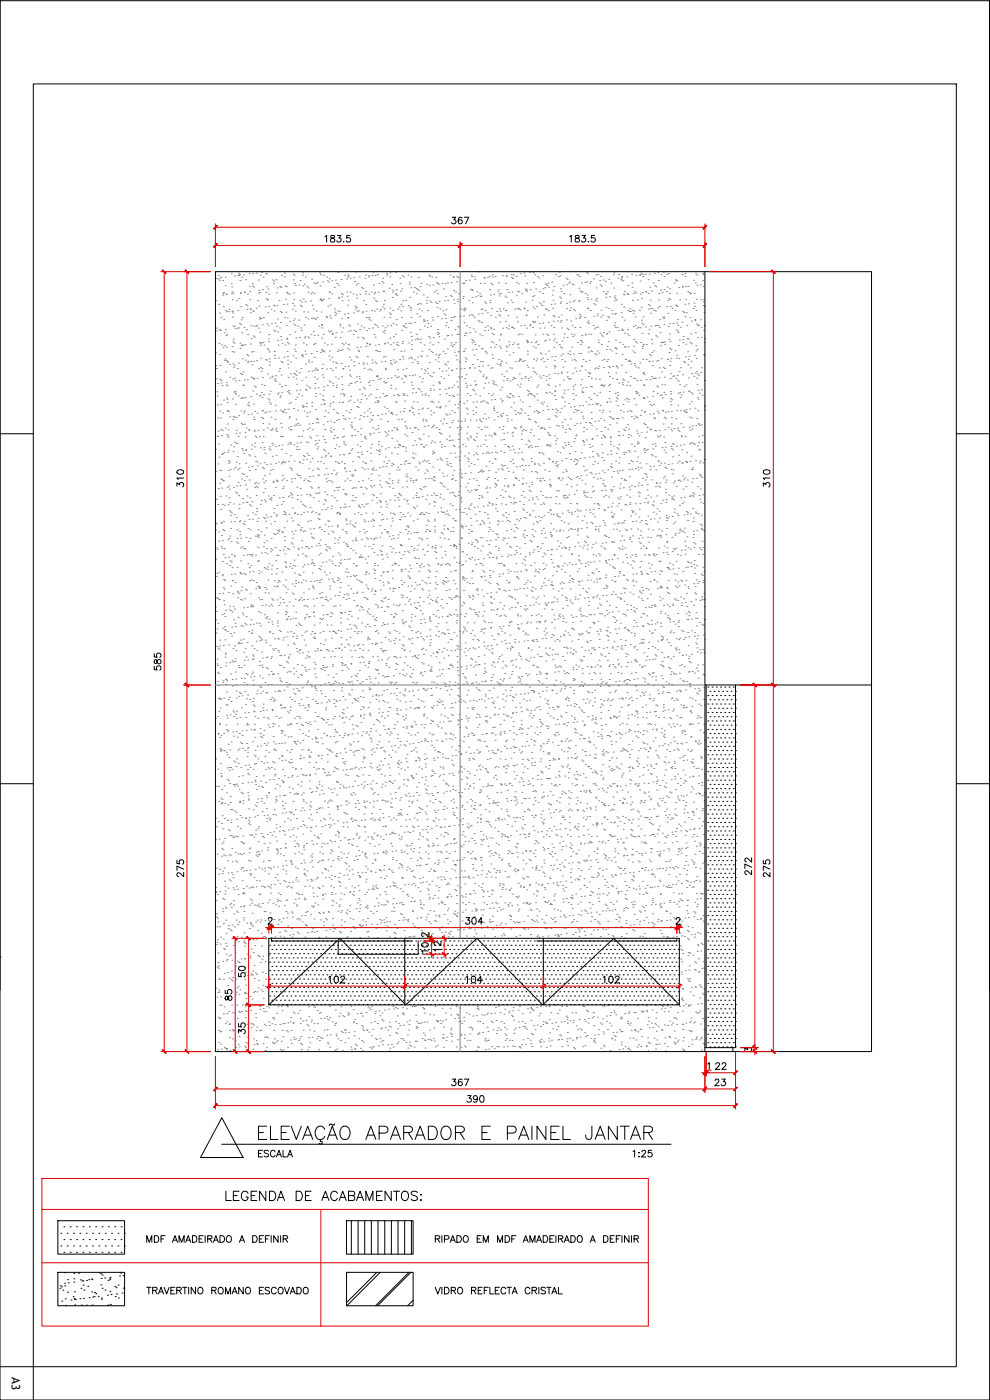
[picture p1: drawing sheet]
<svg xmlns="http://www.w3.org/2000/svg" width="297mm" height="420mm" viewBox="0 0 297 420" stroke-linecap="round" stroke-linejoin="round" font-family="sans-serif">
<defs><g id="words">
<text font-size="6.2" x="66.7" y="361.6">LEGENDA DE ACABAMENTOS:</text>
<g font-size="5.3">
<text x="134.4" y="68.4">367</text>
<text x="56.1" y="147.5" transform="rotate(-90 56.1 147.5)">310</text>
<text x="226.5" y="263.9" transform="rotate(-90 226.5 263.9)">272</text>
<text x="56.1" y="264.2" transform="rotate(-90 56.1 264.2)">275</text>
<text x="138.3" y="278.7">304</text>
<text x="129.5" y="287.2" transform="rotate(-90 129.5 287.2)">10</text>
<text x="74.4" y="294.6" transform="rotate(-90 74.4 294.6)">50</text>
<text x="97.4" y="296.3">102</text>
<text x="138.6" y="296.3">104</text>
<text x="179.9" y="296.3">102</text>
<text x="70.6" y="301.6" transform="rotate(-90 70.6 301.6)">85</text>
<text x="74.4" y="311.5" transform="rotate(-90 74.4 311.5)">35</text>
<text x="134.4" y="327">367</text>
<text x="213.1" y="327">23</text>
<text x="76.2" y="348.5">ESCALA 1:25</text>
</g>
<text font-size="5.3" fill="#d00" x="133.3" y="286.8" transform="rotate(-90 133.3 286.8)">12</text>
<g font-size="4.9">
<text x="96.3" y="73.7">183.5</text>
<text x="169.7" y="73.7">183.5</text>
<text x="231.8" y="147.5" transform="rotate(-90 231.8 147.5)">310</text>
<text x="49" y="202.5" transform="rotate(-90 49 202.5)">585</text>
<text x="231.8" y="264.2" transform="rotate(-90 231.8 264.2)">275</text>
<text x="213.4" y="322.1">22</text>
<text x="139" y="332">390</text>
<text x="42.7" y="373.9">MDF AMADEIRADO A DEFINIR</text>
<text x="129.5" y="373.9">RIPADO EM MDF AMADEIRADO A DEFINIR</text>
<text x="42.7" y="389.5">TRAVERTINO ROMANO ESCOVADO</text>
<text x="129.5" y="389.5">VIDRO REFLECTA CRISTAL</text>
</g>
<g font-size="4.4" fill="#d00">
<text x="125.2" y="282.6">2</text>
<text x="222.2" y="316.8">3</text>
</g>
<text font-size="3.5" x="3.5" y="413.3" transform="rotate(90 3.5 413.3)">A3</text>
</g></defs>
<!-- layer: I-HATCH-01 -->
<g fill="none" stroke="#808080" stroke-width=".3">
<path d="M64.7 90.3h.1M64.9 83.5h.1M64.9 98.5h.1M65 99.3h.1M65.4 83.8h.1M65.4 82.6h.1M65.6 91.4h.1M65.7 98.8h.1M65.8 84.1h.1M65.9 93.9h.1M66 83.4h.1M66.1 99.1h.1"/>
<path d="M66.3 83.2h.1M66.3 95.3h.1M66.8 84.2h.1M66.8 88.6h.1M66.9 88.1h.1M67 92h.1M67.1 87.8h.1M67.1 95.9h.1M67.3 99.9h.1M67.6 85.8h.1M67.6 83.2h.1M67.6 93.2h.1"/>
<path d="M67.7 98.9h.1M67.8 88.4h.1M67.9 88.3h.1M68 93.6h.1M68.6 93.6h.1M68.7 92.8h.1M69.4 82.2h.1M69.4 85.2h.1M69.5 88.2h.1M69.5 86.1h.1M69.6 93.4h.1M69.6 87.6h.1"/>
<path d="M69.6 90h.1M69.7 93.4h.1M69.8 93.9h.1M69.8 95.2h.1M69.9 97.8h.1M69.9 87.9h.1M70.4 82.8h.1M70.4 97.9h.1M70.5 98.6h.1M71 90.3h.1M71.2 98.5h.1M71.3 93.2h.1"/>
<path d="M71.4 82.7h.1M71.5 82h.1M71.6 98.4h.1M71.7 89.6h.1M71.8 82.6h.1M71.8 97h.1M71.9 82.3h.1M72 84.2h.1M72.1 88.1h.1M72.2 97.4h.1M72.2 92h.1M72.2 87.8h.1"/>
<path d="M72.3 96h.1M72.5 99.9h.1M72.6 83.2h.1M72.7 95.3h.1M73.1 82.5h.1M73.2 98.2h.1M73.3 87.7h.1M73.4 87.7h.1M73.7 83.9h.1M73.7 91.4h.1M74 99h.1M74.1 92.8h.1"/>
<path d="M74.1 91.8h.1M74.3 88.3h.1M74.7 82.1h.1M74.8 86h.1M74.9 87.5h.1M75 90h.1M75.1 92.8h.1M75.1 93.9h.1M75.1 92.7h.1M75.2 97.8h.1M75.7 85.8h.1M75.7 85.1h.1"/>
<path d="M75.8 82.1h.1M75.9 93.3h.1M75.9 93.4h.1M76 97.9h.1M76.1 86.1h.1M76.7 97.9h.1M76.8 92.5h.1M76.9 82h.1M77 97.7h.1M77.3 90.3h.1M77.5 84h.1M77.6 98.5h.1"/>
<path d="M77.6 87.9h.1M77.7 87.1h.1M77.7 91.9h.1M77.9 95.8h.1M77.9 87.8h.1M77.9 95.3h.1M78 99.7h.1M78.1 82.6h.1M78.3 95.6h.1M78.5 81.7h.1M78.7 97.5h.1M78.7 87h.1"/>
<path d="M79 83.2h.1M79 95.3h.1M79.6 92.1h.1M79.8 87.7h.1M79.8 82.2h.1M79.8 89.6h.1M79.9 82.1h.1M80.1 86.1h.1M80.1 97.2h.1M80.2 90h.1M80.3 93.9h.1M80.4 86.7h.1"/>
<path d="M80.4 97.8h.1M80.6 88.3h.1M80.6 92h.1M81.4 92.8h.1M81.4 97.2h.1M81.8 84h.1M82 91.6h.1M82 85.1h.1M82.1 99.1h.1M82.2 84.4h.1M82.3 93.3h.1M82.3 91.8h.1"/>
<path d="M82.5 99.4h.1M82.5 97h.1M82.8 83.9h.1M82.9 87.9h.1M83 97.9h.1M83.1 91.8h.1M83.2 95.7h.1M83.2 86.4h.1M83.3 99.6h.1M83.7 90.2h.1M83.9 98.4h.1M83.9 86h.1"/>
<path d="M84 93.5h.1M84.2 96.8h.1M84.2 86.2h.1M84.4 82.6h.1M84.4 93.8h.1M85 91.4h.1M85.3 83.1h.1M85.3 95.3h.1M85.4 82h.1M85.5 85.9h.1M85.6 89.8h.1M85.8 93.7h.1"/>
<path d="M85.9 97.6h.1M85.9 86h.1M86 87.8h.1M86.1 87.7h.1M86.1 91.3h.1M86.1 95.4h.1M86.3 88.2h.1M86.9 96.4h.1M86.9 88.3h.1M87.7 92.8h.1M87.8 91.1h.1M87.9 82.3h.1"/>
<path d="M88 84h.1M88 96.3h.1M88.1 87.9h.1M88.1 89.8h.1M88.2 97.3h.1M88.2 91.8h.1M88.3 82.6h.1M88.3 95.7h.1M88.4 85.1h.1M88.5 99.7h.1M88.6 93.3h.1M88.6 97.6h.1"/>
<path d="M88.6 85.7h.1M89.4 97.9h.1M89.6 96.1h.1M89.7 85.5h.1M90 90.2h.1M90 84.2h.1M90.1 91.7h.1M90.2 98.4h.1M90.3 99.2h.1M90.5 90.7h.1M90.5 92h.1M90.7 81.9h.1"/>
<path d="M90.8 82.6h.1M90.8 85.8h.1M91 89.7h.1M91.1 93.6h.1M91.2 97.5h.1M91.4 85.3h.1M91.6 90.6h.1M91.6 83.1h.1M91.7 95.3h.1M92.1 86.1h.1M92.3 93.6h.1M92.4 95.7h.1"/>
<path d="M92.4 87.7h.1M92.5 86.4h.1M93.2 90.3h.1M93.3 88.2h.1M93.4 95.5h.1M93.5 83.8h.1M93.6 87.7h.1M93.7 91.6h.1M93.9 95.5h.1M94 99.4h.1M94 92.8h.1M94.1 85h.1"/>
<path d="M94.2 88.1h.1M94.3 95.5h.1M94.7 95.8h.1M94.7 85.1h.1M94.9 93.3h.1M95.1 95.3h.1M95.2 84.8h.1M95.7 97.9h.1M95.9 81.9h.1M96 90h.1M96.1 85.8h.1M96.1 82.4h.1"/>
<path d="M96.2 89.7h.1M96.2 89.9h.1M96.3 93.6h.1M96.4 90.2h.1M96.4 97.6h.1M96.4 97.5h.1M96.5 98.4h.1M96.6 90.2h.1M96.8 84.6h.1M97 89.8h.1M97.1 82.6h.1M97.9 95h.1"/>
<path d="M98 83.1h.1M98 95.3h.1M98.2 84.3h.1M98.4 91.9h.1M98.5 99.3h.1M98.6 84.6h.1M98.7 89.6h.1M98.7 87.7h.1M98.8 83.7h.1M98.8 99.7h.1M98.9 87.6h.1M98.9 94.8h.1"/>
<path d="M99.1 91.5h.1M99.2 95.5h.1M99.3 99.4h.1M99.6 84.2h.1M99.6 88.2h.1M99.7 100h.1M100.3 86.2h.1M100.4 92.8h.1M100.4 93.7h.1M100.6 94.6h.1M100.6 84.1h.1M100.8 99.9h.1"/>
<path d="M100.8 94.1h.1M101 85.1h.1M101.2 93.3h.1M101.4 81.7h.1M101.5 89.2h.1M101.5 85.6h.1M101.7 89.5h.1M101.8 93.4h.1M101.9 97.4h.1M102 97.9h.1M102.3 83.9h.1M102.4 88.1h.1"/>
<path d="M102.4 99.7h.1M102.5 89.1h.1M102.5 95.7h.1M102.7 90.2h.1M102.7 88.4h.1M102.9 98.4h.1M103.3 94.3h.1M103.4 82.6h.1M104 83.7h.1M104.1 87.6h.1M104.2 88.9h.1M104.2 91.6h.1"/>
<path d="M104.3 83.1h.1M104.3 95.3h.1M104.3 82.5h.1M104.4 95.5h.1M104.4 94.1h.1M104.5 99.4h.1M104.5 90.1h.1M104.6 97.5h.1M104.6 82.8h.1M104.9 97.9h.1M105.1 83.5h.1M105.1 87.7h.1"/>
<path d="M105.2 99.3h.1M105.9 88.2h.1M106 93.9h.1M106.1 83.4h.1M106.3 99.1h.1M106.4 84.5h.1M106.5 91.9h.1M106.7 92.8h.1M106.7 81.6h.1M106.7 99.5h.1M106.8 85.6h.1M106.9 92.2h.1"/>
<path d="M106.9 88.5h.1M107 89.5h.1M107.1 93.4h.1M107.2 97.3h.1M107.4 85.1h.1M107.6 93.3h.1M107.8 83.1h.1M107.9 98.9h.1M108 88.4h.1M108.3 97.8h.1M108.5 86.3h.1M108.7 93.9h.1"/>
<path d="M108.8 93.6h.1M108.8 86.7h.1M109 90.2h.1M109.2 98.4h.1M109.5 83.5h.1M109.6 87.5h.1M109.6 88.2h.1M109.7 91.4h.1M109.7 82.6h.1M109.9 95.3h.1M109.9 93.4h.1M110 99.2h.1"/>
<path d="M110.5 82.8h.1M110.6 83.1h.1M110.6 88.3h.1M110.7 98.6h.1M110.7 95.3h.1M110.7 95.8h.1M111 96.1h.1M111.4 87.7h.1M111.5 93.2h.1M111.6 82.6h.1M111.7 98.4h.1M111.9 81.7h.1"/>
<path d="M112.1 85.6h.1M112.2 89.5h.1M112.2 88.2h.1M112.3 93.4h.1M112.4 87.8h.1M112.4 97.3h.1M112.5 82.7h.1M112.6 90.1h.1M112.8 97.7h.1M113 90.5h.1M113 92.8h.1M113.2 82.4h.1"/>
<path d="M113.4 98.2h.1M113.5 87.7h.1M113.7 85.1h.1M113.9 93.3h.1M114.3 92.8h.1M114.6 84.5h.1M114.7 97.8h.1M114.8 92.1h.1M114.8 83.5h.1M114.9 99.6h.1M114.9 87.4h.1M114.9 84.9h.1"/>
<path d="M115.1 91.3h.1M115.1 87.5h.1M115.2 95.2h.1M115.2 99.9h.1M115.3 99.1h.1M115.3 92.7h.1M115.3 90.2h.1M115.5 98.4h.1M116 82.1h.1M116.1 82.6h.1M116.2 97.8h.1M116.7 86.5h.1"/>
<path d="M116.8 93.9h.1M116.9 83.1h.1M117 92.5h.1M117 95.3h.1M117.1 81.9h.1M117.2 94.3h.1M117.2 97.7h.1M117.6 85.4h.1M117.7 89.3h.1M117.7 87.6h.1M117.8 93.2h.1M117.9 87.1h.1"/>
<path d="M117.9 97.1h.1M118.6 88.2h.1M118.7 81.7h.1M118.7 88.3h.1M118.9 97.5h.1M118.9 87h.1M118.9 95.9h.1M119.1 88.7h.1M119.3 92.8h.1M119.8 92.1h.1M120 83.5h.1M120 85.1h.1"/>
<path d="M120.1 87.4h.1M120.2 93.3h.1M120.3 91.3h.1M120.4 95.3h.1M120.5 99.1h.1M120.6 86.7h.1M120.7 82.8h.1M120.8 91.9h.1M120.9 90.3h.1M120.9 97.8h.1M121 97.8h.1M121 83.1h.1"/>
<path d="M121.3 98.1h.1M121.6 97.1h.1M121.7 90.2h.1M121.8 98.4h.1M122.4 82.6h.1M122.5 91.7h.1M122.7 97h.1M122.8 84.7h.1M122.9 85.3h.1M122.9 92.2h.1M123 89.2h.1M123.1 93.1h.1"/>
<path d="M123.1 99.7h.1M123.2 97.1h.1M123.3 83.1h.1M123.3 92.5h.1M123.3 86.4h.1M123.3 95.3h.1M124 87.6h.1M124.3 96.8h.1M124.4 86.2h.1M124.8 86.6h.1M124.9 88.2h.1M125.1 94.1h.1"/>
<path d="M125.2 91.4h.1M125.2 86.9h.1M125.5 83.3h.1M125.6 87.2h.1M125.7 92.7h.1M125.7 91.1h.1M125.9 95h.1M126 99h.1M126 86h.1M126.3 91.2h.1M126.3 85h.1M126.5 93.3h.1"/>
<path d="M127 88.5h.1M127 96h.1M127.1 96.4h.1M127.3 97.8h.1M127.4 96.4h.1M127.9 91h.1M128 90.1h.1M128.1 85.3h.1M128.1 96.3h.1M128.2 89.2h.1M128.2 98.3h.1M128.3 93.2h.1"/>
<path d="M128.4 97.1h.1M128.7 82.6h.1M128.8 85.6h.1M128.9 82.9h.1M129 90.4h.1M129.2 98h.1M129.4 90.7h.1M129.6 83.1h.1M129.6 95.3h.1M129.8 96.1h.1M129.9 85.5h.1M130.4 87.6h.1"/>
<path d="M130.7 90.7h.1M130.8 83.2h.1M130.9 87.1h.1M130.9 84.8h.1M131.1 91.1h.1M131.1 92.3h.1M131.2 95h.1M131.2 88.2h.1M131.2 99.8h.1M131.3 98.9h.1M131.3 85.1h.1M131.5 85.3h.1"/>
<path d="M131.7 90.5h.1M132 92.7h.1M132.5 95.7h.1M132.7 85h.1M132.9 93.3h.1M133.1 86.7h.1M133.2 94.2h.1M133.4 90.3h.1M133.6 85.1h.1M133.6 94.5h.1M133.6 95.5h.1M133.6 97.8h.1"/>
<path d="M133.7 89h.1M133.8 93h.1M133.9 96.9h.1M134.3 84.9h.1M134.3 90.1h.1M134.5 98.3h.1M135 82.5h.1M135.1 88.6h.1M135.3 95.3h.1M135.3 96.2h.1M135.3 84.8h.1M135.5 88.9h.1"/>
<path d="M135.9 83.1h.1M136 95.2h.1M136 83.3h.1M136.1 87.2h.1M136.1 90h.1M136.3 91.1h.1M136.4 95h.1M136.5 98.9h.1M136.7 87.6h.1M137 84.6h.1M137.1 83h.1M137.2 89.8h.1"/>
<path d="M137.2 90.6h.1M137.3 98h.1M137.4 83.4h.1M137.5 88.2h.1M137.7 98.4h.1M138 95h.1M138 81.5v200.1M138.3 92.7h.1M138.9 85h.1M138.9 89.6h.1M139 89h.1M139 85h.1"/>
<path d="M139.1 94.8h.1M139.1 92.9h.1M139.2 93.3h.1M139.2 85h.1M139.2 96.8h.1M139.3 92.4h.1M139.5 100h.1M139.7 92.8h.1M139.7 84.2h.1M139.9 99.9h.1M140 97.8h.1M140.6 90.1h.1"/>
<path d="M140.7 94.6h.1M140.8 84.1h.1M140.8 98.3h.1M141 99.8h.1M141.2 86.8h.1M141.4 82.5h.1M141.4 94.4h.1M141.5 83.1h.1M141.6 87h.1M141.6 89.2h.1M141.6 87.2h.1M141.7 90.9h.1"/>
<path d="M141.9 94.8h.1M142 98.7h.1M142.2 83.1h.1M142.3 95.2h.1M142.5 83.9h.1M142.6 99.6h.1M142.7 89.1h.1M143 87.6h.1M143.4 88.8h.1M143.4 96.2h.1M143.5 94.2h.1M143.6 81.6h.1"/>
<path d="M143.8 96.6h.1M143.9 88.1h.1M144.1 85.1h.1M144.2 89h.1M144.3 92.9h.1M144.3 88.9h.1M144.4 96.8h.1M144.6 94.1h.1M144.7 92.7h.1M145.2 83.5h.1M145.3 83.2h.1M145.3 85h.1"/>
<path d="M145.4 99.2h.1M145.4 90.6h.1M145.5 93.2h.1M145.6 98.2h.1M145.8 91h.1M146.2 93.9h.1M146.3 83.4h.1M146.3 97.8h.1M146.4 99.1h.1M146.8 83h.1M146.9 86.9h.1M147 90.1h.1"/>
<path d="M147.1 90.8h.1M147.1 88.5h.1M147.2 98.3h.1M147.2 94.7h.1M147.3 98.6h.1M147.3 85h.1M147.5 92.6h.1M147.7 82.5h.1M147.7 85.4h.1M147.9 83.1h.1M148.1 98.9h.1M148.2 88.3h.1"/>
<path d="M148.6 83.1h.1M148.6 95.2h.1M149 93.5h.1M149.4 87.6h.1M149.5 87h.1M149.6 84.9h.1M149.6 94.4h.1M149.7 88.8h.1M149.8 92.7h.1M149.8 88.1h.1M149.9 96.6h.1M149.9 94.8h.1"/>
<path d="M150 93.4h.1M150.2 88.1h.1M150.7 82.8h.1M150.8 98.5h.1M151 92.7h.1M151.5 88.9h.1M151.6 85h.1M151.7 93.2h.1M151.7 96.4h.1M151.8 82.6h.1M151.8 93.2h.1M151.8 89.2h.1"/>
<path d="M151.9 98.4h.1M152 83h.1M152.1 86.9h.1M152.3 90.8h.1M152.4 94.7h.1M152.5 98.7h.1M152.6 87.8h.1M152.7 97.8h.1M153.3 90.1h.1M153.4 82.4h.1M153.5 83.3h.1M153.5 98.3h.1"/>
<path d="M153.5 98.2h.1M153.6 87.6h.1M153.6 90.8h.1M153.7 98.3h.1M153.8 83.6h.1M154.1 82.5h.1M154.1 98.6h.1M154.4 92.8h.1M154.9 84.8h.1M154.9 83h.1M154.9 95.2h.1M155 88.7h.1"/>
<path d="M155.2 92.7h.1M155.3 96.6h.1M155.3 87.4h.1M155.5 92.7h.1M155.6 85.2h.1M155.7 92.7h.1M155.7 87.6h.1M156 93h.1M156.2 82h.1M156.3 97.8h.1M156.5 88.1h.1M157.1 92.5h.1"/>
<path d="M157.2 81.9h.1M157.3 92.7h.1M157.4 97.7h.1M157.5 82.8h.1M157.6 86.7h.1M157.6 87.1h.1M157.7 90.6h.1M157.8 94.6h.1M157.9 94.6h.1M158 98.5h.1M158 85h.1M158 87.4h.1"/>
<path d="M158 87h.1M158.2 93.2h.1M158.9 81.7h.1M159 97.7h.1M159 97.5h.1M159.1 86.9h.1M159.6 90.1h.1M159.8 89h.1M159.8 98.3h.1M159.8 96.5h.1M159.9 92.1h.1M159.9 81.8h.1"/>
<path d="M160.1 84.8h.1M160.2 88.8h.1M160.2 96.8h.1M160.3 92.7h.1M160.4 82.5h.1M160.4 96.6h.1M160.7 86.7h.1M161 91.9h.1M161.2 83h.1M161.2 95.2h.1M161.7 83.4h.1M161.8 90.9h.1"/>
<path d="M161.8 97.1h.1M162 98.5h.1M162 87.6h.1M162.1 91.2h.1M162.6 91.7h.1M162.8 82.8h.1M162.9 96.9h.1M162.9 88.1h.1M162.9 86.7h.1M163.1 90.6h.1M163.2 94.5h.1M163.3 98.4h.1"/>
<path d="M163.5 86.3h.1M163.7 92.7h.1M163.7 85.3h.1M163.9 92.8h.1M164.1 85.6h.1M164.3 85h.1M164.5 96.7h.1M164.5 93.2h.1M164.5 86.2h.1M165.3 97.7h.1M165.4 91.4h.1M165.6 84.7h.1"/>
<path d="M165.7 88.6h.1M165.8 92.5h.1M165.9 87.2h.1M165.9 96.4h.1M165.9 90.1h.1M165.9 94.7h.1M166.2 98.3h.1M166.2 86h.1M166.3 95h.1M166.4 91.2h.1M166.7 82.5h.1M167.3 96.4h.1"/>
<path d="M167.6 83h.1M167.6 95.2h.1M167.8 81.7h.1M167.9 89.1h.1M168 82.8h.1M168.1 96.6h.1M168.1 91h.1M168.1 86.7h.1M168.2 89.5h.1M168.3 90.6h.1M168.3 96.2h.1M168.4 87.5h.1"/>
<path d="M168.4 94.5h.1M168.5 98.4h.1M169 85.6h.1M169.2 88.1h.1M169.8 83.5h.1M170 96h.1M170 92.6h.1M170 85.5h.1M170 91.1h.1M170.1 98.5h.1M170.2 83.9h.1M170.5 98.8h.1"/>
<path d="M170.6 85h.1M170.9 90.6h.1M170.9 93.2h.1M170.9 84.6h.1M171 88.5h.1M171.2 92.4h.1M171.3 96.4h.1M171.6 97.7h.1M171.7 85.3h.1M171.9 90.5h.1M172 85.5h.1M172 92.9h.1"/>
<path d="M172.3 90.1h.1M172.4 93.3h.1M172.5 98.3h.1M172.7 95.6h.1M173 82.5h.1M173.5 82.6h.1M173.6 90.3h.1M173.6 86.5h.1M173.8 90.4h.1M173.8 95.5h.1M173.9 94.3h.1M173.9 83h.1"/>
<path d="M173.9 95.2h.1M174 87.3h.1M174 98.3h.1M174.2 94.9h.1M174.4 87.7h.1M174.5 84.9h.1M174.7 87.5h.1M175.4 95.3h.1M175.5 84.8h.1M175.5 88.1h.1M175.9 81.7h.1M176.1 84.6h.1"/>
<path d="M176.1 89.3h.1M176.2 88.5h.1M176.2 96.7h.1M176.3 92.5h.1M176.3 89.9h.1M176.3 92.6h.1M176.3 82h.1M176.4 96.4h.1M176.6 97.1h.1M177 85h.1M177.2 84.5h.1M177.2 93.2h.1"/>
<path d="M177.4 89.8h.1M178 97.7h.1M178.1 83.7h.1M178.1 91.1h.1M178.2 94.9h.1M178.4 98.7h.1M178.5 91.5h.1M178.6 90h.1M178.8 82.5h.1M178.8 98.3h.1M178.9 86.4h.1M179 89.5h.1"/>
<path d="M179.1 90.3h.1M179.2 94.2h.1M179.2 94.8h.1M179.3 98.2h.1M179.4 82.4h.1M179.9 84.2h.1M180 99.9h.1M180.1 85.5h.1M180.2 83h.1M180.3 95.2h.1M180.3 93.1h.1M180.5 85.9h.1"/>
<path d="M180.9 94.6h.1M181 84h.1M181 87.5h.1M181.1 99.8h.1M181.6 84.4h.1M181.7 88.3h.1M181.8 89.2h.1M181.8 92.2h.1M181.9 88.1h.1M181.9 96.1h.1M182.2 87.5h.1M182.3 95h.1"/>
<path d="M182.6 83.8h.1M182.6 92.6h.1M182.7 95.3h.1M182.8 99.6h.1M182.8 89.1h.1M183.3 85h.1M183.5 93.2h.1M183.6 94.2h.1M184 82.5h.1M184.1 86.4h.1M184.2 81.9h.1M184.3 90.3h.1"/>
<path d="M184.3 97.7h.1M184.3 89.4h.1M184.4 94.3h.1M184.4 96.9h.1M184.5 88.8h.1M184.5 98.2h.1M184.6 89.7h.1M184.7 94.1h.1M185 90h.1M185.1 98.3h.1M185.4 83.4h.1M185.5 99.2h.1"/>
<path d="M185.7 82.4h.1M186.2 83.7h.1M186.4 93.9h.1M186.4 91.3h.1M186.4 83.3h.1M186.5 98.8h.1M186.6 83h.1M186.6 95.1h.1M186.6 84.1h.1M186.6 99.1h.1M186.9 99.1h.1M186.9 84.3h.1"/>
<path d="M187 88.3h.1M187.2 92.2h.1M187.2 88.5h.1M187.3 96.1h.1M187.3 87.5h.1M187.4 100h.1M188.1 83.1h.1M188.2 88.1h.1M188.3 98.8h.1M188.3 88.3h.1M188.3 85.7h.1M188.4 93.2h.1"/>
<path d="M188.8 93.5h.1M189 92.6h.1M189.1 93.5h.1M189.5 82.3h.1M189.6 85h.1M189.7 86.2h.1M189.8 90.2h.1M189.8 93.2h.1M189.9 94.1h.1M189.9 88.1h.1M190 98h.1M190.2 93.3h.1"/>
<path d="M190.4 87.6h.1M190.6 95.1h.1M190.6 97.7h.1M190.8 87.9h.1M190.8 82.7h.1M191 98.5h.1M191.3 90h.1M191.5 98.3h.1M191.9 93.1h.1M191.9 82.6h.1M192 82.4h.1M192.1 84.4h.1"/>
<path d="M192.1 98.4h.1M192.2 88.3h.1M192.3 82h.1M192.4 92.2h.1M192.5 96.1h.1M192.5 89.5h.1M192.6 97h.1M192.7 82.3h.1M192.7 87.8h.1M192.9 83h.1M192.9 95.1h.1M193 97.3h.1"/>
<path d="M193.5 82.4h.1M193.7 87.5h.1M193.7 98.1h.1M193.8 87.6h.1M194.4 83.9h.1M194.5 88.1h.1M194.5 91.4h.1M194.6 92.8h.1M194.7 98.9h.1M194.8 82.3h.1M194.9 91.7h.1M194.9 86.2h.1"/>
<path d="M195.1 90.1h.1M195.2 94h.1M195.3 92.6h.1M195.3 97.9h.1M195.5 87.4h.1M195.7 92.6h.1M196 84.9h.1M196.2 93.1h.1M196.3 82h.1M196.5 97.8h.1M196.5 85.8h.1M196.7 93.3h.1"/>
<path d="M196.8 86.1h.1M196.9 97.7h.1M197.3 92.4h.1M197.4 81.9h.1M197.5 97.7h.1M197.6 84.2h.1M197.6 90h.1M197.7 88.1h.1M197.8 98.3h.1M197.8 92h.1M198 95.9h.1M198.1 99.8h.1"/>
<path d="M198.2 87h.1M198.3 82.4h.1M198.6 87.8h.1M198.7 95.2h.1M199.1 81.7h.1M199.1 95.5h.1M199.2 97.4h.1M199.2 83h.1M199.2 95.1h.1M199.3 86.9h.1M200 87.5h.1M200 82.3h.1"/>
<path d="M200.1 92h.1M200.2 86.2h.1M200.3 90.1h.1M200.4 94h.1M200.5 98h.1M200.6 82.1h.1M200.7 89.6h.1M200.8 88.1h.1M200.8 97.2h.1M200.9 86.7h.1M201 90h.1M201.1 91.9h.1"/>
<path d="M201.6 92.6h.1M201.9 97.1h.1M202.3 84.9h.1M202.5 93.1h.1M202.6 84h.1M202.8 91.7h.1M202.8 91.6h.1M202.9 99h.1M202.9 84.1h.1M202.9 84.3h.1M203 96.9h.1M203 88h.1"/>
<path d="M203.2 91.9h.1M203.2 99.4h.1M203.3 95.8h.1M203.3 97.7h.1M203.4 99.8h.1M203.7 86.3h.1M203.9 90h.1M204.1 98.2h.1M204.6 96.7h.1M204.7 82.4h.1M204.7 86.2h.1M204.7 86h.1"/>
<path d="M204.8 93.4h.1M205.2 93.8h.1M205.5 82.1h.1M205.5 91.3h.1M205.5 82.9h.1M205.6 95.1h.1M205.7 86h.1M205.8 89.9h.1M205.9 93.9h.1M206 97.7h.1M206.3 87.5h.1M206.4 85.9h.1"/>
<path d="M206.6 91.2h.1M206.8 87.8h.1M207 95.4h.1M207.1 88.2h.1M207.2 88.1h.1M207.4 96.4h.1M207.9 92.6h.1M208.1 84.1h.1M208.2 88.1h.1M208.2 91h.1M208.4 91.9h.1M208.5 95.9h.1"/>
<path d="M208.5 96.2h.1M208.6 99.8h.1M208.6 84.9h.1M208.7 82.2h.1M208.8 93.1h.1M208.9 89.8h.1M209 97.2h.1M209.1 82.6h.1M209.1 85.6h.1M209.3 97.6h.1M209.6 97.7h.1M210.1 96h.1"/>
<path d="M210.2 85.5h.1M210.3 90h.1M210.4 98.2h.1M210.8 82h.1M210.8 84.2h.1M210.9 91.7h.1M210.9 85.9h.1M211 90.6h.1M211 82.4h.1M211.1 89.9h.1M211.1 99.2h.1M211.2 93.8h.1"/>
<path d="M211.3 92h.1M211.3 97.7h.1M64.7 105.9h.1M64.8 109.8h.1M64.9 113.7h.1M64.9 110.6h.1M65.1 117.6h.1M65.2 118.8h.1M65.2 115.1h.1M65.7 103h.1M65.9 106.4h.1M66 113.8h.1"/>
<path d="M66 109.7h.1M66.3 114.9h.1M66.3 114.2h.1M66.5 103.5h.1M66.6 115.7h.1M66.9 104.3h.1M67.3 108.1h.1M67.4 103.8h.1M67.5 107.7h.1M67.7 111.6h.1M67.8 115.5h.1M67.8 100.8h.1"/>
<path d="M67.9 114.7h.1M67.9 108.2h.1M67.9 119.4h.1M68 104.2h.1M68 100.5h.1M68.1 119.9h.1M68.1 115.8h.1M68.2 108.7h.1M68.3 108.6h.1M68.8 109.3h.1M69 113.2h.1M69.6 104h.1"/>
<path d="M69.6 105.5h.1M69.8 119.7h.1M69.8 113.7h.1M69.8 109.2h.1M69.8 102.6h.1M70 101.8h.1M70.1 110.2h.1M70.1 105.7h.1M70.1 117.6h.1M70.2 103h.1M70.3 109.6h.1M70.4 113.5h.1"/>
<path d="M70.5 117.4h.1M70.5 118h.1M70.6 118.3h.1M70.7 114.3h.1M71.2 110.6h.1M71.5 118.8h.1M71.5 109h.1M71.7 114.2h.1M72 103h.1M72 104.6h.1M72.1 112.1h.1M72.3 119.6h.1"/>
<path d="M72.4 103.6h.1M72.5 112.4h.1M72.5 119.4h.1M72.6 103.8h.1M72.7 107.7h.1M72.9 111.6h.1M72.9 103.5h.1M72.9 115.7h.1M73 115.5h.1M73.1 119.5h.1M73.4 114h.1M73.4 103.5h.1"/>
<path d="M73.6 119.2h.1M73.7 108.1h.1M74 106.4h.1M74.2 114h.1M74.3 108.6h.1M74.3 100.4h.1M74.4 106.8h.1M74.5 108.6h.1M75.1 103.3h.1M75.2 119h.1M75.3 108.5h.1M75.3 113.2h.1"/>
<path d="M75.4 101.7h.1M75.5 105.6h.1M75.6 109.5h.1M75.7 113.5h.1M75.9 117.3h.1M75.9 105.5h.1M75.9 100.8h.1M76.1 113.6h.1M76.2 113.7h.1M76.2 108.4h.1M76.2 115.9h.1M76.3 101.2h.1"/>
<path d="M76.6 116.2h.1M76.9 118.3h.1M77 108.2h.1M77.2 113.5h.1M77.6 110.6h.1M77.8 118.8h.1M77.9 102.9h.1M78 118.7h.1M78.1 103.6h.1M78.1 102.8h.1M78.2 110.3h.1M78.2 107.5h.1"/>
<path d="M78.4 111.4h.1M78.4 103h.1M78.4 117.8h.1M78.5 115.4h.1M78.6 110.6h.1M78.6 119.3h.1M78.8 113.3h.1M78.9 102.7h.1M79.1 118.5h.1M79.2 103.5h.1M79.2 115.7h.1M79.7 107.9h.1"/>
<path d="M80 108.1h.1M80.1 104.6h.1M80.3 112.2h.1M80.4 119.7h.1M80.5 105h.1M80.6 101.7h.1M80.6 102.5h.1M80.6 100.4h.1M80.7 105.6h.1M80.7 118.3h.1M80.8 107.7h.1M80.8 109.6h.1"/>
<path d="M80.9 108.6h.1M80.9 113.5h.1M81.1 117.4h.1M81.6 112.9h.1M81.6 113.2h.1M82.3 106.6h.1M82.3 105.5h.1M82.3 114.1h.1M82.4 107.5h.1M82.5 113.7h.1M82.7 112.8h.1M82.7 114.4h.1"/>
<path d="M83.3 118.3h.1M83.3 102.2h.1M83.4 103.5h.1M83.5 117.9h.1M83.6 107.4h.1M83.7 111.4h.1M83.8 115.3h.1M83.9 110.6h.1M83.9 119.2h.1M84.1 118.8h.1M84.2 101h.1M84.3 108.5h.1"/>
<path d="M84.3 112.6h.1M84.4 102h.1M84.5 116h.1M84.5 117.8h.1M84.7 103h.1M84.7 108.8h.1M85.2 107.2h.1M85.5 103.5h.1M85.6 115.7h.1M86 101.5h.1M86 101.8h.1M86.1 105.5h.1"/>
<path d="M86.2 117.6h.1M86.2 107h.1M86.2 102.9h.1M86.3 109.3h.1M86.3 108.1h.1M86.4 113.3h.1M86.4 110.4h.1M86.5 117.9h.1M86.6 117.2h.1M86.6 103.2h.1M86.9 118.2h.1M87 100.4h.1"/>
<path d="M87.1 112.2h.1M87.2 108.6h.1M87.9 106.8h.1M88 113.2h.1M88.1 112.1h.1M88.4 104.8h.1M88.5 112.3h.1M88.6 103.5h.1M88.6 105.5h.1M88.6 119.8h.1M88.7 107.5h.1M88.8 101.4h.1"/>
<path d="M88.8 113.7h.1M88.9 111.4h.1M88.9 112.6h.1M88.9 117.2h.1M89 115.3h.1M89.1 119.2h.1M89.6 118.2h.1M89.8 111.8h.1M89.8 101.3h.1M90 117.1h.1M90.3 110.6h.1M90.4 106.7h.1"/>
<path d="M90.5 118.8h.1M90.6 114.3h.1M90.7 106.5h.1M90.8 107h.1M91 103h.1M91.4 101.4h.1M91.5 105.4h.1M91.5 101.1h.1M91.6 109.3h.1M91.7 116.8h.1M91.7 113.2h.1M91.7 106.3h.1"/>
<path d="M91.9 117.1h.1M91.9 103.5h.1M91.9 115.7h.1M92.3 101.1h.1M92.5 111.5h.1M92.5 108.7h.1M92.6 108.1h.1M92.6 116.1h.1M92.7 101.4h.1M93 116.5h.1M93.3 100.4h.1M93.4 106.1h.1"/>
<path d="M93.5 108.6h.1M93.6 111.3h.1M94.1 103.3h.1M94.2 107.3h.1M94.3 100.7h.1M94.3 113.2h.1M94.4 111.2h.1M94.4 116.5h.1M94.5 115.1h.1M94.5 103h.1M94.6 110.5h.1M94.6 119h.1"/>
<path d="M94.8 118.1h.1M95 105.5h.1M95 110.9h.1M95.1 113.7h.1M95.2 111.1h.1M95.3 100.6h.1M95.5 116.3h.1M95.9 118.2h.1M96.1 105.7h.1M96.5 104.9h.1M96.6 101.5h.1M96.6 110.6h.1"/>
<path d="M96.7 105.4h.1M96.7 112.5h.1M96.8 118.8h.1M96.8 119.9h.1M96.8 109.3h.1M96.9 105.2h.1M96.9 113.2h.1M97 100.4h.1M97.1 117.1h.1M97.1 116.1h.1M97.2 105.6h.1M97.3 103h.1"/>
<path d="M98 110.7h.1M98.2 103.5h.1M98.2 115.7h.1M98.6 106.8h.1M98.7 114.3h.1M98.8 105.4h.1M99 108h.1M99.1 110.6h.1M99.1 114.7h.1M99.4 103.3h.1M99.6 107.2h.1M99.6 100.4h.1"/>
<path d="M99.7 111.1h.1M99.8 115h.1M99.8 108.6h.1M99.9 115.8h.1M99.9 119h.1M100.6 101.3h.1M100.6 113.2h.1M100.7 108.7h.1M100.7 110.4h.1M100.9 116.3h.1M100.9 115.6h.1M101 109.1h.1"/>
<path d="M101.3 105.5h.1M101.5 113.7h.1M101.6 105h.1M102.1 101.3h.1M102.2 105.2h.1M102.2 118.2h.1M102.3 109.1h.1M102.4 113h.1M102.6 116.9h.1M102.6 115.4h.1M102.6 103.1h.1M102.7 104.9h.1"/>
<path d="M102.8 110.7h.1M102.9 110.6h.1M102.9 118.2h.1M103 103.5h.1M103.1 118.8h.1M103.3 118.5h.1M103.5 110h.1M103.6 103h.1M104.3 104.6h.1M104.5 109.9h.1M104.5 103.5h.1M104.6 115.7h.1"/>
<path d="M104.6 103.3h.1M104.8 107.2h.1M104.8 105.1h.1M104.9 112.5h.1M104.9 111.1h.1M105 115.1h.1M105.2 119h.1M105.2 112.9h.1M105.3 108h.1M105.4 115.1h.1M106 100.4h.1M106.1 108.6h.1"/>
<path d="M106.2 109.7h.1M106.4 114.9h.1M106.8 106.9h.1M106.9 113.1h.1M107 114.5h.1M107.1 104.3h.1M107.1 107.3h.1M107.4 101.2h.1M107.5 105.1h.1M107.6 109.1h.1M107.6 105.5h.1M107.7 112.9h.1"/>
<path d="M107.8 113.7h.1M107.9 116.9h.1M108.1 114.7h.1M108.1 104.1h.1M108.3 119.9h.1M108.6 118.2h.1M108.7 101.3h.1M108.9 108.9h.1M109 109.3h.1M109 116.4h.1M109.1 101.7h.1M109.2 110.5h.1"/>
<path d="M109.4 116.7h.1M109.4 118.7h.1M109.8 103.9h.1M109.9 119.7h.1M110 103h.1M110 109.2h.1M110.1 103.1h.1M110.2 107h.1M110.4 111h.1M110.5 114.9h.1M110.6 118.8h.1M110.8 114.3h.1"/>
<path d="M110.8 103.5h.1M110.9 115.7h.1M110.9 103.3h.1M111 110.7h.1M111.2 118.3h.1M111.3 111.1h.1M111.6 108h.1M111.7 109h.1M111.9 114.2h.1M112.3 100.4h.1M112.5 108.6h.1M112.6 101.2h.1"/>
<path d="M112.6 103.6h.1M112.7 105.2h.1M112.7 119.3h.1M112.8 109.1h.1M112.9 105.2h.1M112.9 113h.1M113.1 116.9h.1M113.1 112.7h.1M113.3 113.1h.1M113.3 105.5h.1M113.5 114h.1M113.6 103.4h.1"/>
<path d="M113.7 119.2h.1M113.9 105.5h.1M114.1 113.7h.1M114.4 108.6h.1M114.9 118.2h.1M115 107.1h.1M115.1 114.6h.1M115.3 103.2h.1M115.4 119h.1M115.4 103h.1M115.5 108.5h.1M115.5 114.9h.1"/>
<path d="M115.6 107h.1M115.6 110.5h.1M115.7 110.9h.1M115.8 118.7h.1M115.8 114.8h.1M116 118.7h.1M116.3 113.6h.1M116.3 102.9h.1M117 101.5h.1M117.1 109h.1M117.1 108.2h.1M117.2 103.5h.1"/>
<path d="M117.2 115.6h.1M117.3 116.5h.1M117.3 113.5h.1M117.4 109.3h.1M117.9 108h.1M118 102.9h.1M118.1 101h.1M118.2 118.6h.1M118.2 104.9h.1M118.3 108.9h.1M118.4 112.8h.1M118.6 116.7h.1"/>
<path d="M118.6 100.3h.1M118.8 108.5h.1M119 113.2h.1M119 103.4h.1M119.1 102.7h.1M119.2 118.5h.1M119.2 111h.1M119.3 118.4h.1M119.4 103.7h.1M119.6 113.1h.1M119.7 118.7h.1M119.9 107.9h.1"/>
<path d="M120.3 105.5h.1M120.4 113.7h.1M120.6 103.1h.1M120.7 102.5h.1M120.8 107h.1M120.9 118.3h.1M120.9 110.9h.1M120.9 107.7h.1M121 114.8h.1M121.2 118.7h.1M121.2 105.3h.1M121.2 118.2h.1"/>
<path d="M121.2 112.8h.1M121.6 113.1h.1M121.8 112.9h.1M121.9 110.5h.1M122.1 118.7h.1M122.6 107.5h.1M122.6 102.9h.1M122.8 112.7h.1M123.2 107.2h.1M123.4 101h.1M123.4 114.8h.1M123.5 104.9h.1"/>
<path d="M123.5 102.2h.1M123.5 103.5h.1M123.5 115.6h.1M123.5 107.5h.1M123.6 108.8h.1M123.7 117.9h.1M123.7 112.7h.1M123.9 116.6h.1M124.3 108h.1M124.5 112.5h.1M124.5 102h.1M124.7 117.8h.1"/>
<path d="M124.9 100.3h.1M125.1 101.6h.1M125.1 108.5h.1M125.3 109.1h.1M125.3 107.1h.1M125.4 116.6h.1M125.5 101.9h.1M125.8 117h.1M125.9 113.1h.1M126.1 102.9h.1M126.2 101.8h.1M126.2 106.8h.1"/>
<path d="M126.4 110.7h.1M126.4 117.6h.1M126.4 107h.1M126.5 114.6h.1M126.6 105.4h.1M126.6 118.5h.1M126.8 113.6h.1M127.3 112.1h.1M127.3 103.5h.1M127.3 111h.1M127.6 118.2h.1M127.6 118.6h.1"/>
<path d="M127.7 111.3h.1M128.1 106.8h.1M128.2 110.5h.1M128.3 112h.1M128.4 118.7h.1M128.6 101h.1M128.7 104.9h.1M128.8 108.8h.1M128.9 112.7h.1M128.9 101.4h.1M128.9 102.9h.1M129.1 116.7h.1"/>
<path d="M129.1 117.2h.1M129.3 105.4h.1M129.5 113h.1M129.7 105.7h.1M129.8 103.5h.1M129.9 115.6h.1M130 111.8h.1M130 101.3h.1M130.2 117.1h.1M130.6 108h.1M130.8 106.4h.1M131.3 100.3h.1"/>
<path d="M131.4 102.8h.1M131.4 108.5h.1M131.4 107.4h.1M131.5 114.8h.1M131.6 106.7h.1M131.6 100.2h.1M131.7 101h.1M131.7 110.7h.1M131.8 114.6h.1M131.8 116.8h.1M131.9 106.3h.1M131.9 115.1h.1"/>
<path d="M132 118.5h.1M132.2 113.1h.1M132.7 111.4h.1M132.9 105.4h.1M133.1 113.6h.1M133.3 101.8h.1M133.4 109.2h.1M133.6 106.1h.1M133.6 116.8h.1M133.8 111.3h.1M133.8 109.6h.1M133.9 118.2h.1"/>
<path d="M134.1 100.8h.1M134.2 104.7h.1M134.3 108.6h.1M134.4 100.7h.1M134.5 112.6h.1M134.5 110.5h.1M134.6 116.5h.1M134.7 118.7h.1M135.3 102.9h.1M135.4 103.6h.1M135.4 111.1h.1M135.5 100.5h.1"/>
<path d="M135.6 111.2h.1M135.6 116.3h.1M135.7 118.7h.1M135.8 104h.1M136.1 119h.1M136.1 103.4h.1M136.2 115.6h.1M136.3 105.7h.1M136.7 102.8h.1M136.8 106.8h.1M136.9 110.7h.1M136.9 108h.1"/>
<path d="M137 114.6h.1M137.1 100.3h.1M137.2 118.5h.1M137.3 116.1h.1M137.4 105.6h.1M137.5 105.6h.1M137.6 100.3h.1M137.6 113h.1M137.8 108.5h.1M138 113.4h.1M138.2 110.7h.1M138.6 113.1h.1"/>
<path d="M139 105.4h.1M139.2 110.6h.1M139.2 105.4h.1M139.4 100.7h.1M139.4 113.6h.1M139.5 104.6h.1M139.6 107.4h.1M139.6 108.5h.1M139.7 115h.1M139.8 112.5h.1M139.9 116.4h.1M139.9 107.8h.1"/>
<path d="M140 115.7h.1M140.2 118.2h.1M140.9 110.4h.1M140.9 110.5h.1M141.1 118.7h.1M141.1 115.6h.1M141.5 101.9h.1M141.6 102.9h.1M141.7 109.4h.1M141.8 105h.1M141.8 116.8h.1M141.9 102.2h.1"/>
<path d="M142.1 102.6h.1M142.2 117.2h.1M142.2 106.6h.1M142.4 110.4h.1M142.5 114.4h.1M142.5 103.4h.1M142.5 115.6h.1M142.6 118.3h.1M142.7 115.4h.1M142.8 104.9h.1M143.3 108h.1M143.6 110h.1"/>
<path d="M143.6 103.8h.1M143.7 111.3h.1M143.9 100.3h.1M143.9 118.8h.1M144.1 108.5h.1M144.1 111.6h.1M144.5 104.6h.1M144.6 100.8h.1M144.7 104.6h.1M144.7 109.9h.1M144.8 108.6h.1M144.9 113.1h.1"/>
<path d="M144.9 112.5h.1M145.1 116.4h.1M145.5 115h.1M145.6 105.4h.1M145.7 105.7h.1M145.8 113.6h.1M145.9 113.2h.1M146 106h.1M146.3 109.6h.1M146.6 114.9h.1M146.6 118.2h.1M147.2 110.5h.1"/>
<path d="M147.2 104.3h.1M147.4 118.7h.1M147.4 102.6h.1M147.6 106.5h.1M147.6 100h.1M147.7 110.4h.1M147.8 114.3h.1M147.8 107.6h.1M147.9 115.1h.1M148 118.2h.1M148 102.9h.1M148 100.4h.1"/>
<path d="M148.2 114.6h.1M148.3 115.4h.1M148.3 104.1h.1M148.5 119.9h.1M148.8 103.4h.1M148.8 115.6h.1M149.1 109.3h.1M149.6 108h.1M149.7 102h.1M149.8 109.5h.1M149.9 103.9h.1M150 117.1h.1"/>
<path d="M150.1 100.5h.1M150.1 119.7h.1M150.2 109.1h.1M150.2 104.5h.1M150.2 109.8h.1M150.2 100.3h.1M150.3 108.4h.1M150.5 112.3h.1M150.5 108.5h.1M150.6 116.2h.1M151 114.3h.1M151.2 113h.1"/>
<path d="M151.8 103.9h.1M151.8 108.9h.1M151.9 105.4h.1M152 111.4h.1M152.1 114.2h.1M152.1 118.9h.1M152.1 113.6h.1M152.1 104.2h.1M152.4 119.3h.1M152.7 102.6h.1M152.7 103.5h.1M152.8 106.5h.1"/>
<path d="M152.9 119.3h.1M152.9 118.2h.1M152.9 110.4h.1M153 114.3h.1M153.2 118.2h.1M153.5 110.5h.1M153.7 113.9h.1M153.7 118.7h.1M153.8 103.4h.1M153.9 119.2h.1M153.9 105.8h.1M154 113.3h.1"/>
<path d="M154.3 102.9h.1M154.4 113.6h.1M154.6 108.5h.1M155.2 103.4h.1M155.2 115.6h.1M155.4 100.5h.1M155.4 103.2h.1M155.5 104.4h.1M155.6 119h.1M155.7 108.3h.1M155.7 108.4h.1M155.8 112.2h.1"/>
<path d="M155.9 100.2h.1M155.9 116.2h.1M155.9 108h.1M156 107.7h.1M156.1 115.3h.1M156.3 108h.1M156.5 113.6h.1M156.6 100.3h.1M156.8 108.5h.1M157.3 108.2h.1M157.5 113.5h.1M157.6 113h.1"/>
<path d="M157.9 102.1h.1M158.1 109.6h.1M158.1 102.4h.1M158.2 117.1h.1M158.2 102.8h.1M158.2 106.3h.1M158.2 105.4h.1M158.2 102.4h.1M158.3 118.6h.1M158.4 110.2h.1M158.4 113.6h.1M158.5 114.1h.1"/>
<path d="M158.5 117.4h.1M158.7 118.1h.1M159.2 113.2h.1M159.2 118.1h.1M159.3 102.7h.1M159.4 118.4h.1M159.9 110.4h.1M160 104.1h.1M160.1 107.8h.1M160.1 118.7h.1M160.1 111.5h.1M160.3 119.1h.1"/>
<path d="M160.5 111.8h.1M160.6 100.5h.1M160.6 102.8h.1M160.7 104.4h.1M160.8 108.3h.1M160.9 102.4h.1M161 112.3h.1M161 118.2h.1M161.1 116.2h.1M161.1 107.7h.1M161.5 103.4h.1M161.5 115.6h.1"/>
<path d="M161.9 112.9h.1M162.1 105.9h.1M162.3 108h.1M162.3 113.5h.1M162.4 106.3h.1M162.8 107.5h.1M162.9 100.3h.1M163 112.7h.1M163.1 108.5h.1M163.4 102.3h.1M163.6 106.3h.1M163.7 102.1h.1"/>
<path d="M163.7 110.2h.1M163.8 117.9h.1M163.8 114.1h.1M163.9 113h.1M164 118h.1M164 100.3h.1M164.2 107.9h.1M164.3 115.3h.1M164.4 100.6h.1M164.5 105.4h.1M164.6 112.5h.1M164.6 115.7h.1"/>
<path d="M164.7 102h.1M164.8 113.6h.1M164.8 117.7h.1M165.5 107.1h.1M165.5 118.1h.1M166.1 100.3h.1M166.1 102.3h.1M166.2 104.2h.1M166.2 110.4h.1M166.2 109.7h.1M166.3 108.2h.1M166.4 101.7h.1"/>
<path d="M166.4 118.7h.1M166.4 117.3h.1M166.5 112.1h.1M166.5 117.5h.1M166.6 116h.1M166.6 107h.1M166.6 110.1h.1M166.7 119.9h.1M166.9 102.8h.1M167.4 112.1h.1M167.8 103.4h.1M167.9 115.5h.1"/>
<path d="M168.1 104.1h.1M168.2 106.8h.1M168.4 111.7h.1M168.4 112h.1M168.4 119.1h.1M168.5 104.5h.1M168.6 107.9h.1M168.7 102.4h.1M168.8 106.3h.1M168.8 119.5h.1M168.9 110.2h.1M169 114.1h.1"/>
<path d="M169.1 101.4h.1M169.2 118h.1M169.2 100.2h.1M169.3 117.1h.1M169.4 108.5h.1M170.1 111.8h.1M170.2 101.3h.1M170.2 113h.1M170.3 106.1h.1M170.3 117h.1M170.4 113.5h.1M170.8 113.9h.1"/>
<path d="M170.9 105.4h.1M171 106.4h.1M171.1 113.6h.1M171.4 100.2h.1M171.5 104.2h.1M171.7 108.1h.1M171.8 112h.1M171.8 101h.1M171.9 118.1h.1M171.9 115.9h.1M172 116.8h.1M172 119.8h.1"/>
<path d="M172 106.3h.1M172.3 100.5h.1M172.3 108h.1M172.5 110.4h.1M172.5 115.5h.1M172.7 108.3h.1M172.7 118.7h.1M172.9 111.4h.1M173.3 102.8h.1M173.7 106h.1M173.9 111.3h.1M174.1 103.4h.1"/>
<path d="M174.2 102.2h.1M174.2 115.5h.1M174.3 106.1h.1M174.3 102.3h.1M174.4 110h.1M174.5 109.9h.1M174.5 113.9h.1M174.5 117.3h.1M174.6 100.7h.1M174.6 102.7h.1M174.7 117.8h.1M174.8 116.4h.1"/>
<path d="M174.9 107.9h.1M174.9 117.7h.1M175.6 100.2h.1M175.6 111h.1M175.6 100.5h.1M175.8 108.5h.1M175.8 116.3h.1M176.4 104.3h.1M176.4 105.7h.1M176.5 111.8h.1M176.5 113h.1M176.6 100.3h.1"/>
<path d="M176.7 104.2h.1M176.7 119.3h.1M176.9 108.1h.1M176.9 112.1h.1M177 112h.1M177.1 116h.1M177.2 105.3h.1M177.2 119.8h.1M177.3 100.3h.1M177.4 113.5h.1M177.5 116.1h.1M177.5 105.5h.1"/>
<path d="M178.2 118.1h.1M178.4 110.7h.1M178.4 106.2h.1M178.6 113.7h.1M178.8 106.5h.1M178.9 110.4h.1M179 118.6h.1M179.2 105.3h.1M179.4 110.6h.1M179.5 102.1h.1M179.6 106h.1M179.6 102.8h.1"/>
<path d="M179.7 109.9h.1M179.8 113.8h.1M180 117.7h.1M180.2 115.7h.1M180.4 100.5h.1M180.5 103.4h.1M180.5 115.5h.1M180.6 108.1h.1M180.6 115.6h.1M180.8 100.9h.1M181 115.9h.1M181.1 110.3h.1"/>
<path d="M181.2 107.9h.1M181.3 115.6h.1M181.9 100.2h.1M181.9 104.9h.1M182.1 100.1h.1M182.1 108.5h.1M182.2 104h.1M182.3 107.9h.1M182.5 111.8h.1M182.5 102.5h.1M182.6 115.7h.1M182.6 110h.1"/>
<path d="M182.7 119.6h.1M182.8 117.5h.1M182.9 113h.1M182.9 115.4h.1M183 110.3h.1M183 104.8h.1M183.6 105.3h.1M183.7 113.5h.1M183.8 110h.1M184.5 118.1h.1M184.5 104.4h.1M184.7 102.1h.1"/>
<path d="M184.7 104.6h.1M184.7 111.9h.1M184.8 106h.1M184.8 119.4h.1M184.9 109.9h.1M184.9 104.7h.1M185 113.9h.1M185.2 117.8h.1M185.2 110.4h.1M185.2 119.7h.1M185.4 118.6h.1M185.7 115h.1"/>
<path d="M185.9 102.8h.1M186.5 109.6h.1M186.7 106.3h.1M186.7 114.9h.1M186.8 103.3h.1M186.8 113.8h.1M186.8 115.5h.1M187.2 114.1h.1M187.4 104.2h.1M187.5 103.9h.1M187.6 107.9h.1M187.7 107.8h.1"/>
<path d="M187.8 111.8h.1M187.9 115.7h.1M188 119.6h.1M188.2 100.2h.1M188.4 114.6h.1M188.4 108.4h.1M188.5 104.1h.1M188.6 119.8h.1M188.6 100.8h.1M188.7 108.2h.1M188.9 115.7h.1M189.1 108.5h.1"/>
<path d="M189.2 113h.1M189.3 109.3h.1M189.9 105.3h.1M190.1 113.5h.1M190.1 103.9h.1M190.2 101.9h.1M190.2 119.6h.1M190.3 105.8h.1M190.3 109.1h.1M190.4 109.7h.1M190.5 113.7h.1M190.7 117.6h.1"/>
<path d="M190.7 102.6h.1M190.8 118.1h.1M190.8 110.2h.1M190.9 117.6h.1M191 102.9h.1M191.1 114.3h.1M191.3 117.9h.1M191.5 110.4h.1M191.7 118.6h.1M192 108.9h.1M192.2 114.1h.1M192.2 102.8h.1"/>
<path d="M192.6 100h.1M192.7 103.9h.1M192.8 104.6h.1M192.9 107.9h.1M192.9 103.5h.1M192.9 112h.1M193 111.8h.1M193 119.3h.1M193.1 119.5h.1M193.1 115.7h.1M193.1 103.3h.1M193.2 115.5h.1"/>
<path d="M193.3 119.6h.1M193.3 112.4h.1M193.8 113.9h.1M193.9 107.9h.1M193.9 103.4h.1M194.1 119.1h.1M194.6 100.2h.1M194.7 108.5h.1M194.7 108.4h.1M194.8 106.4h.1M195 114h.1M195.2 106.8h.1"/>
<path d="M195.5 101.9h.1M195.5 113h.1M195.6 105.7h.1M195.6 103.2h.1M195.7 109.7h.1M195.7 118.9h.1M195.8 108.4h.1M195.8 113.6h.1M196 117.5h.1M196.2 105.3h.1M196.4 113.5h.1M196.6 113.5h.1"/>
<path d="M196.8 100.8h.1M197 108.4h.1M197 115.8h.1M197.1 101.1h.1M197.2 118.1h.1M197.4 116.2h.1M197.4 108.2h.1M197.7 113.4h.1M197.8 110.4h.1M198 118.6h.1M198.2 103.8h.1M198.3 107.7h.1"/>
<path d="M198.3 102.8h.1M198.5 111.6h.1M198.5 118.6h.1M198.6 115.5h.1M198.6 102.8h.1M198.7 119.4h.1M198.9 102.8h.1M199 110.2h.1M199.2 117.8h.1M199.3 113.2h.1M199.3 110.6h.1M199.4 102.7h.1"/>
<path d="M199.4 103.3h.1M199.5 115.5h.1M199.6 118.4h.1M200.2 107.8h.1M200.2 107.9h.1M200.7 101.9h.1M200.8 105.8h.1M200.9 100.2h.1M200.9 109.7h.1M200.9 104.6h.1M201 113.6h.1M201 102.4h.1"/>
<path d="M201.1 108.4h.1M201.1 112.2h.1M201.2 117.5h.1M201.2 118.2h.1M201.2 119.6h.1M201.3 107.7h.1M201.3 104.9h.1M201.6 120h.1M201.8 112.9h.1M202.1 112.8h.1M202.5 105.3h.1M202.7 113.5h.1"/>
<path d="M202.9 107.4h.1M203.1 106.6h.1M203.2 112.7h.1M203.2 114h.1M203.5 118h.1M203.5 103.7h.1M203.5 114.4h.1M203.7 107.6h.1M203.8 111.5h.1M203.8 102.1h.1M203.9 115.4h.1M204 117.9h.1"/>
<path d="M204 119.3h.1M204.2 110.4h.1M204.3 118.6h.1M204.8 112.5h.1M204.9 101.9h.1M204.9 102.8h.1M205 117.7h.1M205 101h.1M205.1 108.5h.1M205.3 116h.1M205.4 108.8h.1M205.7 107.1h.1"/>
<path d="M205.8 103.3h.1M205.8 115.5h.1M206.2 101.7h.1M206.3 105.6h.1M206.4 109.5h.1M206.5 113.4h.1M206.5 101.7h.1M206.5 107.9h.1M206.7 117.3h.1M206.7 117.5h.1M206.8 106.9h.1M207.1 102.8h.1"/>
<path d="M207.2 100.2h.1M207.2 110.4h.1M207.3 117.9h.1M207.4 108.4h.1M207.4 103.2h.1M207.6 112.1h.1M207.7 118.2h.1M208.2 112.9h.1M208.4 106.7h.1M208.6 112h.1M208.7 103.7h.1M208.8 105.3h.1"/>
<path d="M208.9 107.6h.1M209 111.5h.1M209 113.5h.1M209.1 115.4h.1M209.2 104.8h.1M209.3 119.4h.1M209.3 112.3h.1M209.3 101.3h.1M209.4 117.1h.1M209.5 119.8h.1M209.6 112.6h.1M209.8 118h.1"/>
<path d="M210.3 111.8h.1M210.4 101.2h.1M210.5 117h.1M210.5 110.4h.1M210.7 118.6h.1M211.2 106.4h.1M211.2 106.6h.1M211.2 102.7h.1M211.4 114.2h.1M211.5 101.6h.1M64.7 134.8h.1M65.2 121.5h.1"/>
<path d="M65.2 131h.1M65.3 125.4h.1M65.3 130.9h.1M65.4 139.2h.1M65.4 129.4h.1M65.6 133.3h.1M65.7 137.2h.1M65.9 123.4h.1M66.2 125.5h.1M66.2 121.4h.1M66.3 128.9h.1M66.4 130.7h.1"/>
<path d="M66.5 136.4h.1M66.6 129.2h.1M66.8 124h.1M66.8 136.1h.1M67.1 120.1h.1M67.2 135.8h.1M67.6 128.5h.1M68 130.5h.1M68.1 123.4h.1M68.2 127.3h.1M68.2 120.8h.1M68.2 123.2h.1"/>
<path d="M68.3 135.7h.1M68.3 131.2h.1M68.4 129h.1M68.4 130.8h.1M68.5 135.1h.1M68.5 138.3h.1M68.6 139h.1M68.6 123.6h.1M68.8 138.6h.1M68.9 125.1h.1M69.2 133.6h.1M69.8 125.9h.1"/>
<path d="M69.9 135.5h.1M70 125h.1M70.1 134.1h.1M70.3 125.2h.1M70.4 132.7h.1M70.7 121.3h.1M70.8 133h.1M70.8 125.3h.1M70.8 130.1h.1M70.8 138.6h.1M71 129.2h.1M71.1 133.1h.1"/>
<path d="M71.2 137h.1M71.5 131h.1M71.6 124.8h.1M71.7 139.2h.1M71.9 130h.1M72.3 123.4h.1M72.3 127h.1M72.6 134.6h.1M72.7 135.1h.1M72.7 127.4h.1M73.1 123.9h.1M73.2 136.1h.1"/>
<path d="M73.2 123.4h.1M73.4 127.3h.1M73.5 131.2h.1M73.5 129.8h.1M73.6 135.1h.1M73.7 139h.1M73.7 135h.1M73.9 128.5h.1M74.3 121.5h.1M74.4 124.4h.1M74.5 129h.1M74.5 120.8h.1"/>
<path d="M74.6 136.5h.1M74.7 121.8h.1M74.8 129h.1M75 136.8h.1M75.4 134.8h.1M75.5 124.2h.1M75.5 133.6h.1M75.6 140h.1M76 121.3h.1M76.1 125.2h.1M76.2 125.9h.1M76.2 129.1h.1"/>
<path d="M76.3 129.4h.1M76.4 133h.1M76.4 134.1h.1M76.5 123.4h.1M76.5 136.9h.1M76.5 130.9h.1M76.7 138.4h.1M76.9 131.2h.1M77.1 124h.1M77.2 138.6h.1M77.3 139.8h.1M77.3 129.2h.1"/>
<path d="M77.9 131h.1M78 139.2h.1M78.1 134.4h.1M78.5 125.3h.1M78.6 123.4h.1M78.7 132.8h.1M78.7 123.2h.1M78.8 125.6h.1M78.9 127.1h.1M79 131h.1M79 129h.1M79.1 134.9h.1"/>
<path d="M79.2 134.3h.1M79.2 138.9h.1M79.4 123.9h.1M79.5 136.1h.1M79.9 123.7h.1M80 139.4h.1M80.2 128.4h.1M80.6 127.3h.1M80.7 134.7h.1M80.8 120h.1M80.9 134.1h.1M80.9 120.8h.1"/>
<path d="M80.9 123.5h.1M81.1 139.3h.1M81.1 129h.1M81.1 135h.1M81.2 121.3h.1M81.3 125.2h.1M81.4 129.1h.1M81.6 133.1h.1M81.7 136.9h.1M81.7 128.7h.1M81.9 133.6h.1M82.5 125.9h.1"/>
<path d="M82.5 121.6h.1M82.6 123.3h.1M82.6 129.1h.1M82.7 139.1h.1M82.7 134.1h.1M82.8 128.5h.1M82.8 136.7h.1M83 129.5h.1M83.5 138.6h.1M83.6 133.7h.1M84.1 123.1h.1M84.2 131h.1"/>
<path d="M84.2 127h.1M84.3 130.9h.1M84.4 139.2h.1M84.5 134.9h.1M84.5 128.3h.1M84.6 138.8h.1M84.6 123.5h.1M84.7 133.6h.1M84.8 131.1h.1M84.8 138.5h.1M84.9 123.4h.1M85 123.8h.1"/>
<path d="M85.2 138.9h.1M85.3 122.9h.1M85.5 138.7h.1M85.8 123.9h.1M85.8 136.1h.1M86.3 133.4h.1M86.4 122.8h.1M86.5 128.4h.1M86.6 138.6h.1M86.7 121.1h.1M86.7 125.5h.1M86.8 132.9h.1"/>
<path d="M86.8 125h.1M87 128.9h.1M87.1 132.8h.1M87.2 133.3h.1M87.2 136.8h.1M87.2 128h.1M87.2 120.8h.1M87.4 129h.1M88.1 122.6h.1M88.2 133.5h.1M88.2 138.3h.1M88.3 127.8h.1"/>
<path d="M88.7 127.3h.1M88.9 125.9h.1M88.9 134.9h.1M89 134.1h.1M89.1 133h.1M89.1 127.6h.1M89.3 123.1h.1M89.4 127h.1M89.5 131h.1M89.7 134.9h.1M89.8 138.8h.1M89.8 138.6h.1"/>
<path d="M89.9 127.6h.1M90.2 132.8h.1M90.5 130.9h.1M90.7 139.1h.1M90.7 121.7h.1M90.8 122.2h.1M90.9 129.3h.1M91 138h.1M91 136.7h.1M91.1 122h.1M91.2 123.4h.1M91.4 137.1h.1"/>
<path d="M91.8 132.6h.1M91.9 122.1h.1M92 121h.1M92 137.8h.1M92.1 123.9h.1M92.1 124.9h.1M92.1 136.1h.1M92.2 128.9h.1M92.4 132.8h.1M92.5 136.7h.1M92.7 127.3h.1M92.8 123.7h.1"/>
<path d="M92.9 128.4h.1M92.9 131.1h.1M93.1 138.7h.1M93.3 131.5h.1M93.5 121.9h.1M93.5 120.8h.1M93.7 137.6h.1M93.7 129h.1M93.8 127.1h.1M94.5 133.5h.1M94.6 132.2h.1M94.7 122.9h.1"/>
<path d="M94.9 126.9h.1M94.9 125.5h.1M95 130.8h.1M95 133.1h.1M95.1 134.7h.1M95.2 125.9h.1M95.2 138.6h.1M95.4 134.1h.1M95.4 126.9h.1M95.6 132.1h.1M96.1 138.6h.1M96.3 121.5h.1"/>
<path d="M96.4 137.2h.1M96.8 130.9h.1M97 127.5h.1M97 139.1h.1M97.1 135h.1M97.2 120.3h.1M97.2 121.1h.1M97.3 131.9h.1M97.3 125h.1M97.3 121.4h.1M97.5 128.9h.1M97.5 135.3h.1"/>
<path d="M97.5 137.1h.1M97.6 132.8h.1M97.6 123.3h.1M97.7 136.7h.1M98.2 126.5h.1M98.4 123.9h.1M98.5 136h.1M98.9 121.9h.1M99 121.2h.1M99 129.3h.1M99.1 136.9h.1M99.2 128.4h.1"/>
<path d="M99.2 126.4h.1M99.2 136.9h.1M99.4 129.7h.1M99.9 120.7h.1M100 131.5h.1M100.1 122.9h.1M100.1 128.9h.1M100.2 126.8h.1M100.3 130.7h.1M100.5 134.6h.1M100.6 138.5h.1M100.8 133.5h.1"/>
<path d="M100.9 126.2h.1M101 123.7h.1M101.1 131.4h.1M101.2 131.3h.1M101.2 138.8h.1M101.3 124.1h.1M101.5 125.9h.1M101.6 139.1h.1M101.7 134.1h.1M101.8 120.8h.1M101.9 136.5h.1M102.5 138.6h.1"/>
<path d="M102.7 120.9h.1M102.7 131.2h.1M102.8 124.8h.1M102.8 120.7h.1M103 128.7h.1M103 136.4h.1M103.1 132.6h.1M103.1 125.7h.1M103.1 130.9h.1M103.2 133.2h.1M103.2 136.5h.1M103.3 139.1h.1"/>
<path d="M103.5 133.5h.1M103.6 125.8h.1M103.9 123.3h.1M104.5 120.4h.1M104.6 136.2h.1M104.7 125.6h.1M104.7 123.9h.1M104.8 136h.1M105 120.1h.1M105.1 127.6h.1M105.3 122.9h.1M105.3 135.1h.1"/>
<path d="M105.4 126.8h.1M105.5 130.8h.1M105.5 127.9h.1M105.5 130.7h.1M105.5 128.4h.1M105.7 134.7h.1M105.8 138.6h.1M106.2 120.7h.1M106.3 125.4h.1M106.4 128.9h.1M106.6 130.7h.1M107.1 122h.1"/>
<path d="M107.2 133.5h.1M107.2 120.1h.1M107.3 129.5h.1M107.4 135.8h.1M107.4 137h.1M107.4 122.3h.1M107.7 137.3h.1M107.8 125.8h.1M108 120.8h.1M108 134h.1M108.1 124.7h.1M108.2 130.5h.1"/>
<path d="M108.2 128.6h.1M108.4 132.5h.1M108.4 135.7h.1M108.5 136.4h.1M108.8 138.6h.1M109.1 125.1h.1M109.2 123.9h.1M109.3 131.4h.1M109.5 130.9h.1M109.5 138.9h.1M109.6 131.7h.1M109.7 139.1h.1"/>
<path d="M110.1 135.5h.1M110.2 124.9h.1M110.2 123.3h.1M110.7 122.7h.1M110.9 126.6h.1M111 130.1h.1M111 130.5h.1M111.1 123.9h.1M111.1 134.5h.1M111.1 136h.1M111.3 138.3h.1M111.3 125.8h.1"/>
<path d="M111.4 133.4h.1M111.6 126.1h.1M111.8 124.7h.1M111.8 128.4h.1M112 130h.1M112.5 120.7h.1M112.7 128.9h.1M112.9 135.1h.1M113.2 120.2h.1M113.2 120.8h.1M113.3 124.7h.1M113.4 127.7h.1"/>
<path d="M113.5 128.7h.1M113.5 135.2h.1M113.5 133.5h.1M113.5 120.5h.1M113.6 132.5h.1M113.7 129.8h.1M113.7 136.5h.1M113.8 135.6h.1M113.9 135h.1M114.2 125.8h.1M114.3 134h.1M114.6 124.3h.1"/>
<path d="M115.1 138.6h.1M115.3 122.1h.1M115.4 129.6h.1M115.6 134.7h.1M115.6 124.2h.1M115.6 137.2h.1M115.8 140h.1M115.8 130.9h.1M115.8 129.9h.1M116 139.1h.1M116.1 122.6h.1M116.2 126.5h.1"/>
<path d="M116.3 130.5h.1M116.5 134.4h.1M116.5 129.4h.1M116.5 123.3h.1M116.6 138.3h.1M117.3 124h.1M117.4 123.8h.1M117.4 139.8h.1M117.4 136h.1M117.5 129.2h.1M117.6 131.6h.1M117.6 139h.1"/>
<path d="M117.7 124.3h.1M118 139.4h.1M118.2 128.4h.1M118.3 134.4h.1M118.7 120.6h.1M118.8 124.5h.1M118.8 120.7h.1M119 128.4h.1M119 128.9h.1M119.1 132.4h.1M119.2 129h.1M119.2 136.3h.1"/>
<path d="M119.4 134.2h.1M119.5 125.9h.1M119.5 133.4h.1M119.8 133.5h.1M119.9 133.8h.1M120.1 123.6h.1M120.2 139.4h.1M120.5 125.8h.1M120.7 134h.1M121 134h.1M121.1 123.5h.1M121.2 139.3h.1"/>
<path d="M121.3 122.6h.1M121.4 126.6h.1M121.4 120.4h.1M121.5 138.6h.1M121.5 127.8h.1M121.5 130.5h.1M121.7 134.4h.1M121.7 135.4h.1M121.8 138.3h.1M121.9 128.1h.1M121.9 128.7h.1M122.1 130.9h.1"/>
<path d="M122.3 139.1h.1M122.8 123.3h.1M122.9 139h.1M122.9 123.3h.1M123 128.5h.1M123.4 122.2h.1M123.7 129.8h.1M123.7 123.8h.1M123.7 137.2h.1M123.8 133.6h.1M123.8 136h.1M123.8 122.6h.1"/>
<path d="M124 120.6h.1M124.1 124.5h.1M124.1 137.6h.1M124.3 128.4h.1M124.4 132.3h.1M124.5 128.4h.1M124.5 136.2h.1M124.6 128.3h.1M124.8 133.5h.1M125.2 120.7h.1M125.4 128.9h.1M125.5 122.9h.1"/>
<path d="M125.6 124.2h.1M125.6 138.7h.1M125.7 131.6h.1M125.9 139.2h.1M126 132h.1M126.2 133.5h.1M126.5 133.3h.1M126.6 122.8h.1M126.7 138.6h.1M126.7 122.5h.1M126.8 125.8h.1M126.9 126.4h.1"/>
<path d="M127 130.3h.1M127 134h.1M127.1 134.2h.1M127.3 138.1h.1M127.4 127.9h.1M127.6 126h.1M127.8 138.6h.1M127.8 133.6h.1M128 126.4h.1M128.2 122.6h.1M128.4 138.3h.1M128.4 127.8h.1"/>
<path d="M128.4 130.9h.1M128.7 139.1h.1M129.2 120.6h.1M129.2 123.3h.1M129.2 132.9h.1M129.3 124.5h.1M129.5 128.4h.1M129.5 120.4h.1M129.6 132.3h.1M129.7 136.2h.1M129.8 128h.1M129.8 135.4h.1"/>
<path d="M129.9 120.8h.1M130 123.8h.1M130.1 127.6h.1M130.1 136h.1M130.2 135.8h.1M130.3 132.8h.1M130.9 128.4h.1M131 122.2h.1M131.1 138h.1M131.5 120.7h.1M131.7 128.9h.1M131.7 122.4h.1"/>
<path d="M131.8 129.8h.1M132 132.6h.1M132 137.4h.1M132 122h.1M132.1 122.4h.1M132.2 130.2h.1M132.2 126.3h.1M132.2 137.8h.1M132.3 130.2h.1M132.5 134.2h.1M132.5 133.4h.1M132.6 138h.1"/>
<path d="M132.8 127.2h.1M133.1 125.8h.1M133.3 134h.1M133.7 121.8h.1M133.7 124.2h.1M133.9 137.6h.1M133.9 127.1h.1M133.9 131.8h.1M134 139.3h.1M134.1 138.6h.1M134.1 124.6h.1M134.4 139.6h.1"/>
<path d="M134.7 120.4h.1M134.7 132.2h.1M134.8 130.9h.1M134.8 124.3h.1M135 128.2h.1M135 139.1h.1M135.1 132.1h.1M135.2 136.1h.1M135.3 140h.1M135.6 126.8h.1M135.6 123.3h.1M135.8 132.1h.1"/>
<path d="M135.8 126.2h.1M135.9 133.6h.1M136.3 134h.1M136.4 123.8h.1M136.4 121.5h.1M136.4 136h.1M136.6 137.2h.1M137.2 128.4h.1M137.3 122.4h.1M137.4 126.3h.1M137.5 131.9h.1M137.5 121.3h.1"/>
<path d="M137.5 130.3h.1M137.7 134.2h.1M137.7 137.1h.1M137.8 138.1h.1M137.8 120.6h.1M137.8 120.7h.1M137.9 128.1h.1M138 128.9h.1M138.1 135.6h.1M138.3 128.4h.1M138.3 126.5h.1M138.8 133.4h.1"/>
<path d="M139.1 121.1h.1M139.3 136.9h.1M139.4 126.4h.1M139.5 125.8h.1M139.7 134h.1M139.8 122.5h.1M140 120.3h.1M140 130h.1M140.1 137.5h.1M140.2 124.2h.1M140.2 131.5h.1M140.2 122.8h.1"/>
<path d="M140.3 128.1h.1M140.4 132h.1M140.5 138.5h.1M140.5 137.8h.1M140.5 136h.1M140.7 139.9h.1M141.1 126.1h.1M141.1 130.9h.1M141.3 131.4h.1M141.3 139.1h.1M141.9 123.2h.1M141.9 120.7h.1"/>
<path d="M142 124.4h.1M142.1 136.5h.1M142.1 131.9h.1M142.2 139.4h.1M142.4 132.2h.1M142.7 123.8h.1M142.7 122.2h.1M142.7 135.9h.1M142.9 126.1h.1M142.9 131.1h.1M143 120.6h.1M143 130h.1"/>
<path d="M143.1 136.4h.1M143.2 133.9h.1M143.3 137.9h.1M143.5 128.4h.1M143.8 125.8h.1M144 126.3h.1M144.1 120.7h.1M144.2 133.9h.1M144.4 128.9h.1M144.4 126.6h.1M144.7 120.4h.1M144.8 136.1h.1"/>
<path d="M144.9 125.6h.1M145.2 133.4h.1M145.2 120.4h.1M145.3 124.2h.1M145.5 128.2h.1M145.6 132.1h.1M145.7 130.8h.1M145.7 136h.1M145.8 125.8h.1M145.8 139.9h.1M145.9 120.7h.1M146 134h.1"/>
<path d="M146.1 128.2h.1M146.2 135.7h.1M146.3 121h.1M146.5 125.4h.1M146.6 136h.1M146.7 130.6h.1M146.8 138.5h.1M147.4 120h.1M147.4 130.9h.1M147.5 135.8h.1M147.7 139.1h.1M148.1 122.1h.1"/>
<path d="M148.1 122.6h.1M148.2 130.1h.1M148.2 126.1h.1M148.2 123.2h.1M148.3 130h.1M148.4 130.4h.1M148.4 137.7h.1M148.5 133.9h.1M148.5 130.4h.1M148.6 137.8h.1M148.6 135.7h.1M149.1 123.8h.1"/>
<path d="M149.1 135.9h.1M149.3 125.1h.1M149.8 128.3h.1M150.1 124.5h.1M150.2 135.4h.1M150.3 124.9h.1M150.3 132h.1M150.4 139.5h.1M150.5 120.7h.1M150.5 124.8h.1M150.7 120.1h.1M150.7 128.9h.1"/>
<path d="M150.7 139.9h.1M150.8 124h.1M151 128h.1M151.1 131.9h.1M151.1 130h.1M151.2 135.8h.1M151.3 139.7h.1M151.5 133.4h.1M152 124.7h.1M152.1 125.7h.1M152.2 129.9h.1M152.2 126.4h.1"/>
<path d="M152.3 134h.1M152.3 133.9h.1M152.7 134.2h.1M153 135.1h.1M153.1 138.5h.1M153.3 122.2h.1M153.4 126.1h.1M153.5 130h.1M153.7 133.9h.1M153.8 130.9h.1M153.8 137.8h.1M153.8 129.7h.1"/>
<path d="M154 139.1h.1M154.1 135h.1M154.2 120.9h.1M154.3 128.3h.1M154.5 135.9h.1M154.5 123.2h.1M154.6 128.7h.1M154.7 124.3h.1M155.4 123.8h.1M155.4 135.9h.1M155.7 134.7h.1M155.8 124.2h.1"/>
<path d="M156 140h.1M156 120.1h.1M156.2 124h.1M156.2 128.3h.1M156.2 122.7h.1M156.3 127.9h.1M156.4 131.8h.1M156.4 130.3h.1M156.5 137.7h.1M156.5 135.7h.1M156.6 129.3h.1M156.6 123.1h.1"/>
<path d="M156.7 139.7h.1M156.8 120.7h.1M156.9 138h.1M157 128.9h.1M157.4 124h.1M157.6 139.7h.1M157.6 129.2h.1M157.8 133.4h.1M158.4 124.7h.1M158.5 125.7h.1M158.5 132.1h.1M158.5 134.4h.1"/>
<path d="M158.6 139.7h.1M158.7 133.9h.1M158.8 122h.1M158.8 132.5h.1M158.9 125.9h.1M159 129.8h.1M159.2 133.7h.1M159.3 137.6h.1M159.3 129h.1M159.4 138.5h.1M159.6 134.2h.1M160.1 130.8h.1"/>
<path d="M160.2 123.6h.1M160.3 139h.1M160.4 139.4h.1M160.4 126.5h.1M160.6 134.1h.1M160.7 126.9h.1M160.8 123.2h.1M161.2 120.1h.1M161.2 134h.1M161.2 123.5h.1M161.3 124h.1M161.4 139.2h.1"/>
<path d="M161.5 127.9h.1M161.6 131.8h.1M161.7 123.8h.1M161.8 135.8h.1M161.8 135.9h.1M161.9 139.7h.1M162.1 128.6h.1M162.3 120.9h.1M162.5 128.3h.1M162.5 128.5h.1M162.6 135.9h.1M162.7 121.3h.1"/>
<path d="M162.9 123.2h.1M163 136.3h.1M163.1 139h.1M163.2 128.5h.1M163.2 120.7h.1M163.4 128.9h.1M164 133.6h.1M164.1 121.9h.1M164.1 133.4h.1M164.2 125.8h.1M164.3 129.8h.1M164.5 133.6h.1"/>
<path d="M164.5 122.9h.1M164.5 130.3h.1M164.6 137.6h.1M164.8 137.9h.1M164.8 128.3h.1M164.8 125.7h.1M164.9 130.7h.1M165 133.9h.1M165 133.5h.1M165.7 122.9h.1M165.8 138.5h.1M165.8 138.6h.1"/>
<path d="M166.4 130.8h.1M166.5 124.8h.1M166.6 139h.1M166.7 133.3h.1M166.7 132.3h.1M166.8 122.8h.1M166.8 139.7h.1M166.8 123.8h.1M166.9 138.5h.1M166.9 125.1h.1M167 127.7h.1M167.1 131.7h.1"/>
<path d="M167.2 123.2h.1M167.2 135.6h.1M167.3 139.5h.1M167.6 127.9h.1M168 123.7h.1M168.1 135.9h.1M168.4 122.5h.1M168.5 138.3h.1M168.6 127.8h.1M168.6 126.7h.1M168.7 134.2h.1M168.8 128.3h.1"/>
<path d="M169.1 134.5h.1M169.3 121.9h.1M169.4 125.9h.1M169.4 132.9h.1M169.5 120.6h.1M169.5 129.8h.1M169.7 133.7h.1M169.7 128.8h.1M169.8 137.6h.1M170.3 127.6h.1M170.5 132.8h.1M170.5 133.4h.1"/>
<path d="M170.6 121.1h.1M170.6 128.6h.1M170.9 136.1h.1M171 128.9h.1M171.1 125.7h.1M171.2 122.2h.1M171.3 137.9h.1M171.3 133.9h.1M172.1 138.5h.1M172.1 132.5h.1M172.2 123.7h.1M172.2 122h.1"/>
<path d="M172.3 127.7h.1M172.3 137.8h.1M172.4 131.6h.1M172.6 135.5h.1M172.6 122.9h.1M172.7 139.4h.1M172.8 130.8h.1M172.8 130.5h.1M172.9 138h.1M173 139h.1M173 123.3h.1M173 127.2h.1"/>
<path d="M173.3 138.3h.1M173.5 123.2h.1M173.9 121.8h.1M174 137.6h.1M174.1 127h.1M174.4 123.7h.1M174.4 135.9h.1M174.8 124.9h.1M174.8 121.8h.1M174.8 132.4h.1M174.9 132.2h.1M174.9 125.6h.1"/>
<path d="M175 140h.1M175 129.6h.1M175.1 128.3h.1M175.2 133.5h.1M175.2 132.7h.1M175.3 137.4h.1M175.7 126.8h.1M175.8 120.6h.1M175.9 132h.1M176 128.8h.1M176.6 121.5h.1M176.8 137.2h.1"/>
<path d="M176.8 133.4h.1M176.8 126.8h.1M177 134.3h.1M177.1 127.1h.1M177.4 123.8h.1M177.5 125.7h.1M177.5 127.7h.1M177.6 131.8h.1M177.6 131.6h.1M177.6 133.9h.1M177.7 121.3h.1M177.8 135.5h.1"/>
<path d="M177.8 137.1h.1M177.9 139.4h.1M178.4 138.5h.1M178.5 126.4h.1M178.7 121.2h.1M178.9 128.7h.1M179 136.2h.1M179.1 130.8h.1M179.1 121.5h.1M179.3 139h.1M179.3 121.1h.1M179.4 136.5h.1"/>
<path d="M179.5 136.9h.1M179.5 126.3h.1M179.8 123.2h.1M180.1 121.7h.1M180.2 125.6h.1M180.3 129.5h.1M180.4 131.5h.1M180.5 133.4h.1M180.6 137.3h.1M180.7 123.7h.1M180.7 135.9h.1M180.8 123.1h.1"/>
<path d="M180.9 130.6h.1M181.1 138.2h.1M181.2 126.1h.1M181.3 130.9h.1M181.4 131.3h.1M181.5 128.3h.1M182.1 120.7h.1M182.1 120.6h.1M182.2 136.5h.1M182.3 128.8h.1M182.8 123.6h.1M182.9 125h.1"/>
<path d="M183 127.5h.1M183.1 131.4h.1M183.1 131.1h.1M183.1 132.5h.1M183.1 120.6h.1M183.1 133.4h.1M183.1 140h.1M183.2 135.3h.1M183.3 125.3h.1M183.3 136.4h.1M183.3 139.2h.1M183.8 125.7h.1"/>
<path d="M184 125.7h.1M184 133.9h.1M184.7 138.4h.1M184.8 120.4h.1M185 136.1h.1M185 127h.1M185 125.6h.1M185.1 134.4h.1M185.3 121.7h.1M185.4 125.6h.1M185.4 130.8h.1M185.5 134.7h.1"/>
<path d="M185.5 129.5h.1M185.6 139h.1M185.7 133.4h.1M185.8 137.4h.1M185.8 130.8h.1M186.1 123.2h.1M186.7 125.4h.1M186.9 130.6h.1M186.9 121.4h.1M187 123.7h.1M187 128.8h.1M187.1 135.9h.1"/>
<path d="M187.2 136.4h.1M187.4 129.2h.1M187.5 120h.1M187.7 135.8h.1M187.8 128.3h.1M188.2 123.5h.1M188.3 127.4h.1M188.4 131.3h.1M188.5 120.6h.1M188.6 135.3h.1M188.6 130.4h.1M188.6 128.8h.1"/>
<path d="M188.7 139.1h.1M188.8 135.6h.1M189 123.2h.1M189.2 130.8h.1M189.3 138.2h.1M189.4 123.6h.1M189.4 125h.1M189.4 133.4h.1M189.7 138.6h.1M190.1 125.7h.1M190.3 133.9h.1M190.4 135.4h.1"/>
<path d="M190.5 124.9h.1M190.8 121.5h.1M190.9 125.4h.1M191.1 129.3h.1M191.1 138.4h.1M191.1 125.2h.1M191.2 133.2h.1M191.2 132.6h.1M191.3 137.2h.1M191.3 130h.1M191.6 133h.1M191.7 130.8h.1"/>
<path d="M191.9 139h.1M192.2 124.7h.1M192.4 129.9h.1M192.5 123.1h.1M193.2 135h.1M193.2 127h.1M193.3 123.7h.1M193.3 134.6h.1M193.4 123.5h.1M193.4 135.8h.1M193.5 127.4h.1M193.6 131.4h.1"/>
<path d="M193.8 135.3h.1M193.9 139.2h.1M194 129.7h.1M194.1 128.2h.1M194.2 134.9h.1M194.8 120.6h.1M194.9 124.3h.1M195 128.8h.1M195.1 121.4h.1M195.3 129h.1M195.4 136.4h.1M195.5 121.8h.1"/>
<path d="M195.7 133.4h.1M195.7 136.8h.1M195.9 134.7h.1M196 124.2h.1M196.1 121.4h.1M196.1 139.9h.1M196.2 125.3h.1M196.4 129.2h.1M196.4 125.7h.1M196.5 133.2h.1M196.6 137.1h.1M196.6 133.9h.1"/>
<path d="M196.8 129.3h.1M197.2 123.4h.1M197.3 130.9h.1M197.4 138.4h.1M197.5 138.4h.1M197.6 124h.1M197.7 131.2h.1M197.8 139.7h.1M197.8 129.2h.1M198.1 130.8h.1M198.3 139h.1M198.6 134.3h.1"/>
<path d="M198.8 123.1h.1M198.8 123.3h.1M199 127.3h.1M199.1 131.1h.1M199.2 135.1h.1M199.3 125.2h.1M199.3 139h.1M199.5 128.9h.1M199.5 132.8h.1M199.6 125.6h.1M199.7 134.2h.1M199.7 123.7h.1"/>
<path d="M199.7 135.8h.1M200.4 123.6h.1M200.4 128.2h.1M200.5 139.4h.1M201.1 120.6h.1M201.3 121.5h.1M201.3 128.8h.1M201.3 134h.1M201.4 127.2h.1M201.4 125.3h.1M201.4 123.4h.1M201.5 134.7h.1"/>
<path d="M201.5 129.3h.1M201.6 139.2h.1M201.7 133.2h.1M201.8 137.1h.1M201.8 135h.1M202.1 133.3h.1M202.2 128.6h.1M202.8 125.6h.1M202.9 133.9h.1M203.1 123.2h.1M203.2 139h.1M203.3 128.4h.1"/>
<path d="M203.3 121.6h.1M203.4 129.1h.1M203.6 136.6h.1M203.8 138.4h.1M203.8 129.4h.1M204.1 133.6h.1M204.2 123.3h.1M204.3 127.2h.1M204.4 130.8h.1M204.4 131.1h.1M204.6 135h.1M204.6 139h.1"/>
<path d="M204.7 138.9h.1M204.9 128.2h.1M205.1 123.1h.1M205.2 133.5h.1M205.4 123.4h.1M205.6 131h.1M205.7 138.5h.1M205.7 123.8h.1M205.8 122.9h.1M206 138.6h.1M206 123.7h.1M206 135.8h.1"/>
<path d="M206 138.8h.1M206.8 121.2h.1M206.8 128.2h.1M206.8 133.3h.1M206.9 122.7h.1M206.9 125.2h.1M207.1 129.1h.1M207.1 138.5h.1M207.2 133h.1M207.3 136.9h.1M207.4 120.6h.1M207.5 125.4h.1"/>
<path d="M207.6 132.9h.1M207.6 128.8h.1M207.7 127.9h.1M207.9 133.2h.1M208.4 133.3h.1M208.5 122.5h.1M208.7 138.3h.1M208.8 127.7h.1M209.1 125.6h.1M209.3 133.9h.1M209.4 123.3h.1M209.5 127.2h.1"/>
<path d="M209.5 127.3h.1M209.6 132.9h.1M209.6 131.1h.1M209.7 134.8h.1M209.8 135h.1M209.9 138.9h.1M209.9 127.6h.1M210.1 138.4h.1M210.4 127.5h.1M210.7 132.8h.1M210.7 130.7h.1M210.9 138.9h.1"/>
<path d="M211.3 122.1h.1M211.5 137.9h.1M211.5 123.1h.1M211.5 121.7h.1M64.7 141.4h.1M64.8 159h.1M64.8 157h.1M64.8 157.2h.1M64.9 149.8h.1M65.4 151.4h.1M65.5 146.6h.1M65.6 159.6h.1"/>
<path d="M65.8 141.1h.1M66 145h.1M66.1 149h.1M66.2 143.8h.1M66.2 152.9h.1M66.3 156.8h.1M66.3 141.2h.1M66.5 157h.1M66.5 143.8h.1M66.5 146.5h.1M66.7 151.4h.1M66.8 158.9h.1"/>
<path d="M66.9 144.2h.1M67 144.3h.1M67.1 156.5h.1M67.2 159.2h.1M67.4 151.6h.1M67.8 148.8h.1M68.2 146.3h.1M68.4 151.5h.1M68.5 141.2h.1M68.7 149.4h.1M68.7 145.8h.1M68.7 142.9h.1"/>
<path d="M68.7 153.3h.1M68.8 146.9h.1M69 150.7h.1M69.1 154.7h.1M69.1 140.9h.1M69.1 153.6h.1M69.2 158.6h.1M69.3 156.6h.1M69.4 153.9h.1M70.1 151.3h.1M70.1 146.3h.1M70.1 140.7h.1"/>
<path d="M70.3 154.5h.1M70.3 156.5h.1M70.6 140.2h.1M70.7 147.7h.1M70.9 155.2h.1M71 145.9h.1M71.1 159h.1M71.1 148h.1M71.3 140.9h.1M71.5 144.8h.1M71.6 148.8h.1M71.7 152.7h.1"/>
<path d="M71.8 151.3h.1M71.8 140.5h.1M71.8 156.6h.1M71.9 159.6h.1M72 156.3h.1M72 145.8h.1M72.5 143.8h.1M72.6 142.1h.1M72.8 149.6h.1M72.9 150.9h.1M72.9 157.1h.1M73 142.4h.1"/>
<path d="M73.3 157.4h.1M73.3 144.3h.1M73.4 156.5h.1M73.7 145.5h.1M73.9 150.7h.1M73.9 143h.1M74 146.9h.1M74.1 148.8h.1M74.2 150.8h.1M74.3 154.7h.1M74.4 158.6h.1M74.5 140.2h.1"/>
<path d="M74.7 155.9h.1M74.8 144.1h.1M74.8 141.2h.1M74.8 151.5h.1M75 149.4h.1M75.1 159h.1M75.2 151.8h.1M75.6 150.5h.1M75.8 155.8h.1M75.8 153.9h.1M76.4 145.2h.1M76.4 146.3h.1"/>
<path d="M76.6 140.8h.1M76.6 154.5h.1M76.8 144.8h.1M76.8 145.9h.1M76.9 148.7h.1M77 152.6h.1M77 153.5h.1M77.1 156.5h.1M77.2 146.2h.1M77.4 155.6h.1M77.4 159h.1M77.5 145h.1"/>
<path d="M78.1 151.3h.1M78.3 159.6h.1M78.3 150.2h.1M78.7 140.3h.1M78.8 143.7h.1M79 147.9h.1M79 155.3h.1M79.1 144.8h.1M79.1 140.6h.1M79.4 142.7h.1M79.4 150h.1M79.4 155.7h.1"/>
<path d="M79.5 146.7h.1M79.6 150.6h.1M79.7 144.3h.1M79.7 156.4h.1M79.8 154.5h.1M79.9 158.4h.1M80.2 155.2h.1M80.4 148.8h.1M80.9 142.2h.1M81 149.7h.1M81 149.8h.1M81.1 141.1h.1"/>
<path d="M81.2 157.3h.1M81.2 155.1h.1M81.3 149.4h.1M81.3 150.1h.1M81.8 140.9h.1M81.9 144.4h.1M82 144.8h.1M82.1 148.7h.1M82.1 153.9h.1M82.2 152.6h.1M82.3 156.5h.1M82.8 146.3h.1"/>
<path d="M82.9 154.9h.1M82.9 144.1h.1M82.9 154.5h.1M83 144.3h.1M83.1 151.7h.1M83.2 159.1h.1M83.3 144.4h.1M83.6 159.5h.1M83.7 159h.1M83.8 149.4h.1M84.4 151.3h.1M84.6 159.6h.1"/>
<path d="M84.6 144.1h.1M84.7 142.7h.1M84.8 159.9h.1M84.8 146.6h.1M84.8 149.3h.1M85 150.5h.1M85 146.1h.1M85.1 154.4h.1M85.1 143.7h.1M85.1 153.5h.1M85.2 158.4h.1M85.5 153.9h.1"/>
<path d="M85.6 154.5h.1M86 144.3h.1M86 156.4h.1M86.5 149.1h.1M86.7 154.3h.1M86.8 148.8h.1M87 140.5h.1M87.1 147.9h.1M87.3 155.5h.1M87.3 140.7h.1M87.4 143.7h.1M87.5 144.6h.1"/>
<path d="M87.5 141.1h.1M87.5 148.3h.1M87.5 159.5h.1M87.6 148.5h.1M87.6 149.4h.1M87.7 152.4h.1M87.8 156.3h.1M88.3 154.1h.1M88.4 143.6h.1M88.4 153.9h.1M88.6 159.3h.1M89 142.3h.1"/>
<path d="M89.1 146.2h.1M89.2 149.9h.1M89.2 148.7h.1M89.3 154.4h.1M89.3 157.4h.1M89.4 142.7h.1M89.7 157.7h.1M89.9 142.7h.1M90 146.6h.1M90 159h.1M90.1 143.4h.1M90.2 150.5h.1"/>
<path d="M90.2 159.1h.1M90.3 154.5h.1M90.3 148.6h.1M90.4 158.4h.1M90.7 151.3h.1M90.9 159.6h.1M91.1 153.8h.1M91.1 144.3h.1M91.2 151.8h.1M91.4 159.3h.1M91.5 143.7h.1M91.6 152.1h.1"/>
<path d="M91.9 148.4h.1M92.2 153.6h.1M92.3 144.3h.1M92.4 156.4h.1M92.6 140.6h.1M92.8 144.5h.1M92.8 143h.1M92.9 148.5h.1M93 152.4h.1M93 158.8h.1M93.1 148.8h.1M93.1 156.3h.1"/>
<path d="M93.2 146.1h.1M93.4 153.7h.1M93.6 146.5h.1M93.8 141.1h.1M93.8 153.4h.1M93.9 142.9h.1M94 149.4h.1M94.1 158.6h.1M94.7 148h.1M94.7 153.9h.1M95.1 140.5h.1M95.3 148.1h.1"/>
<path d="M95.4 142.5h.1M95.4 146.2h.1M95.4 155.6h.1M95.5 146.4h.1M95.5 140.9h.1M95.5 142.7h.1M95.6 154.4h.1M95.6 150.4h.1M95.7 158.4h.1M95.8 154.3h.1M95.8 147.9h.1M95.8 155.9h.1"/>
<path d="M95.9 158.2h.1M96.4 159h.1M96.6 153h.1M97.1 151.3h.1M97.2 159.5h.1M97.3 142.5h.1M97.4 149.9h.1M97.4 147.7h.1M97.5 157.5h.1M97.7 152.9h.1M97.7 150.3h.1M97.8 143.7h.1"/>
<path d="M97.8 140.6h.1M98 144.6h.1M98.1 148.5h.1M98.2 152.4h.1M98.3 142.3h.1M98.3 156.3h.1M98.5 158h.1M98.6 144.2h.1M98.7 156.4h.1M99.3 144.4h.1M99.3 152.7h.1M99.4 142.2h.1"/>
<path d="M99.4 148.8h.1M99.5 151.9h.1M99.5 157.9h.1M99.6 159.4h.1M99.7 144.7h.1M99.9 159.7h.1M100.1 141.1h.1M100.2 147.3h.1M100.3 149.4h.1M100.7 142.5h.1M100.8 146.3h.1M101 150.3h.1"/>
<path d="M101 141.9h.1M101.1 154.2h.1M101.1 153.9h.1M101.2 157.7h.1M101.2 158.1h.1M101.3 147.2h.1M101.4 146.3h.1M101.5 153.8h.1M101.7 146.2h.1M101.9 154.1h.1M101.9 154.4h.1M102.1 152.3h.1"/>
<path d="M102.7 159h.1M102.9 146.9h.1M103.1 152.2h.1M103.3 140.4h.1M103.4 151.3h.1M103.4 140.7h.1M103.5 144.4h.1M103.5 148.2h.1M103.6 148.3h.1M103.6 159.5h.1M103.7 155.7h.1M103.7 152.2h.1"/>
<path d="M103.8 141.6h.1M103.8 156.1h.1M103.8 148.5h.1M103.9 157.3h.1M104.1 143.7h.1M104.8 152h.1M104.9 141.4h.1M105 157.2h.1M105 144.2h.1M105 156.4h.1M105.4 142.6h.1M105.6 150.2h.1"/>
<path d="M105.7 146.6h.1M105.7 157.6h.1M105.7 148.8h.1M105.8 142.9h.1M105.9 142.5h.1M106 146.4h.1M106 157.9h.1M106.2 150.3h.1M106.3 154.2h.1M106.4 158.2h.1M106.4 141.1h.1M106.5 141.2h.1"/>
<path d="M106.6 157h.1M106.6 149.3h.1M106.7 146.4h.1M107.4 153.9h.1M107.5 151.6h.1M107.5 144.5h.1M107.6 152h.1M107.8 159.6h.1M108 152.4h.1M108.1 146.2h.1M108.2 154.4h.1M108.4 146.2h.1"/>
<path d="M108.6 151.5h.1M108.6 140.4h.1M108.8 144.3h.1M108.9 148.2h.1M109.1 152.1h.1M109.1 159h.1M109.2 156h.1M109.3 140.8h.1M109.3 159.9h.1M109.4 156.6h.1M109.6 146.4h.1M109.7 151.3h.1"/>
<path d="M109.8 154h.1M109.9 159.5h.1M109.9 146.7h.1M110.2 151.2h.1M110.3 140.7h.1M110.4 156.5h.1M110.4 143.7h.1M111.1 145.8h.1M111.3 144.2h.1M111.3 156.4h.1M111.4 142.3h.1M111.5 146.2h.1"/>
<path d="M111.5 140.8h.1M111.6 150.1h.1M111.7 148.4h.1M111.8 154h.1M111.8 155.8h.1M111.9 157.9h.1M111.9 141.1h.1M112 140.5h.1M112.1 156.3h.1M112.1 148.8h.1M112.1 156.2h.1M112.2 145.7h.1"/>
<path d="M112.7 141.1h.1M112.9 149.3h.1M113 150.9h.1M113.7 142.7h.1M113.7 153.8h.1M113.7 150.2h.1M113.8 140.4h.1M113.8 145.5h.1M113.9 157.8h.1M114 144.3h.1M114 150.7h.1M114.1 148.2h.1"/>
<path d="M114.1 150.5h.1M114.2 152.1h.1M114.3 156h.1M114.4 146.2h.1M114.5 160h.1M114.6 154.4h.1M114.7 140.1h.1M114.9 155.9h.1M115.4 159h.1M115.7 144.6h.1M115.7 150.5h.1M115.9 152.2h.1"/>
<path d="M116 155.7h.1M116 159.6h.1M116 151.3h.1M116 144.9h.1M116.2 159.5h.1M116.3 160h.1M116.6 145.1h.1M116.7 142.2h.1M116.8 143.7h.1M116.8 146.1h.1M117 150h.1M117.1 154h.1"/>
<path d="M117.2 157.9h.1M117.6 155.5h.1M117.6 145h.1M117.6 144.2h.1M117.7 156.4h.1M117.8 146.6h.1M117.9 154.1h.1M118.3 154.4h.1M118.4 148.8h.1M118.4 150.2h.1M119.1 141.1h.1M119.3 144.8h.1"/>
<path d="M119.3 149.3h.1M119.3 140.2h.1M119.5 144.1h.1M119.5 150h.1M119.6 148h.1M119.7 151.9h.1M119.8 141h.1M119.8 155.9h.1M119.8 148.4h.1M120 159.8h.1M120.1 153.8h.1M120.1 156h.1"/>
<path d="M120.2 148.8h.1M120.4 155.2h.1M120.7 146.2h.1M120.9 154.4h.1M121.2 149.8h.1M121.4 155h.1M121.7 158.9h.1M121.8 142.8h.1M121.9 142.2h.1M122 150.4h.1M122 146.1h.1M122 144.4h.1"/>
<path d="M122 157.9h.1M122.2 150.1h.1M122.2 143.2h.1M122.3 154h.1M122.4 151.3h.1M122.4 157.9h.1M122.4 158.2h.1M122.6 159.5h.1M123.1 154.8h.1M123.1 144.3h.1M123.1 143.6h.1M123.9 144.8h.1"/>
<path d="M124 149.4h.1M124 144.2h.1M124 156.3h.1M124 152.2h.1M124.2 159.8h.1M124.4 152.6h.1M124.7 140.1h.1M124.8 144.1h.1M124.8 148.8h.1M124.9 148h.1M124.9 159.8h.1M125 149.3h.1"/>
<path d="M125.1 151.9h.1M125.2 155.8h.1M125.3 159.7h.1M125.4 141.1h.1M125.6 149.3h.1M125.8 154.4h.1M125.9 146.6h.1M126.2 154.2h.1M126.3 147h.1M126.4 153.8h.1M126.7 149.1h.1M126.9 154.3h.1"/>
<path d="M127 146.2h.1M127.3 154.4h.1M127.4 142h.1M127.6 146h.1M127.6 143.7h.1M127.7 149.9h.1M127.7 159.5h.1M127.8 153.8h.1M127.9 141.1h.1M127.9 157.7h.1M128 158.9h.1M128.1 148.6h.1"/>
<path d="M128.2 156.1h.1M128.3 141.4h.1M128.5 154.1h.1M128.5 156.4h.1M128.6 143.6h.1M128.7 151.3h.1M128.7 159.3h.1M128.9 159.5h.1M129.4 148.7h.1M129.5 143.6h.1M129.8 140.2h.1M130 144.1h.1"/>
<path d="M130 143h.1M130.1 148h.1M130.1 150.5h.1M130.2 151.9h.1M130.3 143.3h.1M130.3 144.2h.1M130.3 158h.1M130.3 155.8h.1M130.3 156.3h.1M130.4 159.1h.1M130.5 159.7h.1M130.5 148.6h.1"/>
<path d="M130.5 150.8h.1M131.1 148.7h.1M131.3 153.7h.1M131.7 141.1h.1M132 149.3h.1M132 144.9h.1M132.1 148.3h.1M132.2 152.4h.1M132.3 153.6h.1M132.3 159.9h.1M132.4 145.2h.1M132.7 142h.1"/>
<path d="M132.7 153.8h.1M132.8 145.9h.1M133 149.8h.1M133 143h.1M133.1 153.7h.1M133.1 158.8h.1M133.2 157.6h.1M133.4 146.1h.1M133.6 154.3h.1M134 153.4h.1M134.1 142.8h.1M134.2 158.6h.1"/>
<path d="M134.2 146.8h.1M134.3 154.3h.1M134.4 158.9h.1M134.7 154.6h.1M134.9 148h.1M135 151.3h.1M135.2 159.5h.1M135.5 143.9h.1M135.6 147.8h.1M135.7 151.7h.1M135.7 142.6h.1M135.8 143.6h.1"/>
<path d="M135.8 155.6h.1M135.8 158.4h.1M135.9 147.9h.1M136 159.6h.1M136.1 141.2h.1M136.2 148.7h.1M136.4 156.3h.1M136.6 144.2h.1M136.6 149h.1M136.7 156.3h.1M136.7 153h.1M137.4 148.7h.1"/>
<path d="M137.6 147.6h.1M137.8 152.9h.1M137.9 142h.1M138 145.9h.1M138 141.1h.1M138.2 149.8h.1M138.2 143.1h.1M138.3 149.3h.1M138.3 153.8h.1M138.3 150.6h.1M138.4 157.6h.1M138.4 158.1h.1"/>
<path d="M138.5 142.2h.1M138.6 143.4h.1M138.6 158h.1M138.8 158.5h.1M139.1 153.8h.1M139.4 152.7h.1M139.5 142.1h.1M139.7 157.9h.1M139.7 146.1h.1M139.9 154.3h.1M140.3 145h.1M140.3 147.3h.1"/>
<path d="M140.4 152.5h.1M140.7 158.9h.1M140.8 152.8h.1M140.8 143.8h.1M140.9 147.7h.1M141.1 151.6h.1M141.2 155.5h.1M141.2 141.9h.1M141.3 159.5h.1M141.4 157.6h.1M141.4 151.2h.1M141.4 147.2h.1"/>
<path d="M141.6 159.4h.1M142.1 143.6h.1M142.2 152.3h.1M142.3 146.9h.1M142.5 154.5h.1M142.7 147.2h.1M143 144.1h.1M143 156.3h.1M143 146.9h.1M143.3 152.1h.1M143.4 141.8h.1M143.6 145.7h.1"/>
<path d="M143.7 149.6h.1M143.7 148.7h.1M143.8 153.5h.1M143.9 157.5h.1M143.9 141.5h.1M144.1 157.3h.1M144.3 141.3h.1M144.4 141.1h.1M144.5 148.8h.1M144.6 156.3h.1M144.6 149.3h.1M144.7 141.6h.1"/>
<path d="M144.9 151.9h.1M144.9 156.7h.1M145 141.4h.1M145.2 157.2h.1M145.4 153.8h.1M145.8 146.6h.1M146 143.8h.1M146 146.1h.1M146.1 147.7h.1M146.2 154.3h.1M146.3 151.7h.1M146.4 155.6h.1"/>
<path d="M146.4 143.3h.1M146.5 159.5h.1M146.5 150.7h.1M146.6 141.2h.1M146.7 158.3h.1M146.8 156.9h.1M146.9 151h.1M146.9 146.4h.1M147 158.9h.1M147.7 151.2h.1M147.7 151.6h.1M147.9 159.4h.1"/>
<path d="M148.4 143.6h.1M148.4 145.1h.1M148.5 146.2h.1M148.6 152.7h.1M148.7 141.7h.1M148.8 151.4h.1M148.8 145.5h.1M148.8 145.6h.1M149 149.6h.1M149.1 153.5h.1M149.2 157.4h.1M149.3 144.1h.1"/>
<path d="M149.3 156.3h.1M149.4 140.8h.1M149.6 156.6h.1M150.1 148.7h.1M150.4 151.2h.1M150.5 140.7h.1M150.6 147.1h.1M150.6 156.4h.1M150.7 154.5h.1M150.7 141h.1M150.9 149.2h.1M151 154.9h.1"/>
<path d="M151.3 145.8h.1M151.5 143.6h.1M151.6 147.5h.1M151.7 151.5h.1M151.7 153.8h.1M151.8 155.4h.1M152 159.3h.1M152.1 140.5h.1M152.3 156.2h.1M152.4 145.7h.1M152.4 146.1h.1M152.5 141.5h.1"/>
<path d="M152.6 154.3h.1M152.6 148.9h.1M152.8 156.5h.1M153 149.3h.1M153.2 150.8h.1M153.3 158.9h.1M153.9 141.7h.1M154 145.5h.1M154 151.2h.1M154.1 145.7h.1M154.2 149.6h.1M154.2 150.7h.1"/>
<path d="M154.2 159.4h.1M154.3 153.5h.1M154.4 157.4h.1M154.6 143.3h.1M154.7 150.9h.1M154.8 143.6h.1M154.8 158.3h.1M154.9 140.1h.1M154.9 143.7h.1M155 155.9h.1M155.2 158.7h.1M155.6 144.1h.1"/>
<path d="M155.7 156.3h.1M155.9 150.5h.1M156.1 155.7h.1M156.4 148.7h.1M156.7 145.3h.1M156.8 145.1h.1M156.8 152.7h.1M156.8 143.6h.1M156.9 147.5h.1M157.1 151.4h.1M157.1 141h.1M157.1 153.1h.1"/>
<path d="M157.2 155.3h.1M157.3 149.2h.1M157.3 159.2h.1M157.7 155.5h.1M157.8 145h.1M158 153.8h.1M158.6 150.1h.1M158.7 146.1h.1M158.7 147.2h.1M158.9 154.3h.1M158.9 154.7h.1M159.1 147.5h.1"/>
<path d="M159.4 141.6h.1M159.5 144.7h.1M159.6 145.5h.1M159.7 149.4h.1M159.7 150h.1M159.7 158.9h.1M159.8 153.3h.1M159.9 157.2h.1M160.3 151.2h.1M160.5 155.2h.1M160.5 159.4h.1M160.7 141.6h.1"/>
<path d="M160.9 149.1h.1M161 156.5h.1M161 141.9h.1M161.1 143.6h.1M161.3 149.8h.1M161.3 156.9h.1M161.6 155h.1M161.9 144.1h.1M162 156.3h.1M162 143.6h.1M162.1 147.5h.1M162.2 144.4h.1"/>
<path d="M162.3 151.4h.1M162.4 155.3h.1M162.5 159.3h.1M162.7 148.7h.1M162.8 143.5h.1M162.9 151h.1M163.1 158.5h.1M163.2 154.8h.1M163.2 151.3h.1M163.3 144.2h.1M163.4 141h.1M163.6 149.2h.1"/>
<path d="M164.1 149.4h.1M164.4 153.8h.1M164.7 141.5h.1M164.8 145.4h.1M164.9 144h.1M165 149.3h.1M165 146.1h.1M165 152.9h.1M165.1 153.2h.1M165.1 159.8h.1M165.1 149.3h.1M165.2 145.7h.1"/>
<path d="M165.2 157.1h.1M165.2 154.3h.1M166 154.4h.1M166 158.8h.1M166.7 151.2h.1M166.8 149.1h.1M166.9 159.4h.1M167 147.3h.1M167 154.3h.1M167 154.8h.1M167.1 140.1h.1M167.4 143.6h.1"/>
<path d="M167.4 155.1h.1M167.5 143.4h.1M167.6 147.3h.1M167.7 143.7h.1M167.7 151.2h.1M167.9 155.2h.1M167.9 159.4h.1M168 159h.1M168.3 144.1h.1M168.3 156.3h.1M168.7 154.1h.1M168.7 143.5h.1"/>
<path d="M168.9 159.3h.1M168.9 141.7h.1M169 149.2h.1M169 148.7h.1M169.2 156.8h.1M169.4 149.5h.1M169.6 148.7h.1M169.7 141h.1M169.9 141.5h.1M169.9 149.2h.1M170.1 145.4h.1M170.2 149.4h.1"/>
<path d="M170.3 153.2h.1M170.4 143.3h.1M170.4 157.2h.1M170.6 159.1h.1M170.6 148.5h.1M170.7 153.8h.1M170.9 143.6h.1M171.1 151.1h.1M171.2 158.6h.1M171.3 143.9h.1M171.4 146.1h.1M171.4 153.7h.1"/>
<path d="M171.5 154.3h.1M171.6 158.9h.1M172.3 148.3h.1M172.3 158.8h.1M172.5 153.5h.1M172.8 143.3h.1M172.9 147.2h.1M173 151.2h.1M173.1 151.2h.1M173.1 145.5h.1M173.1 153h.1M173.2 155.1h.1"/>
<path d="M173.2 143h.1M173.2 159.4h.1M173.3 159h.1M173.3 158.7h.1M173.5 153.3h.1M173.7 143.6h.1M174.2 153.3h.1M174.2 142.8h.1M174.4 158.6h.1M174.6 144.1h.1M174.6 156.3h.1M175 148h.1"/>
<path d="M175.1 147.4h.1M175.3 154.9h.1M175.4 148.6h.1M175.4 141.3h.1M175.5 147.7h.1M175.6 145.2h.1M175.7 149.1h.1M175.8 153.1h.1M175.9 142.6h.1M175.9 157h.1M176 158.4h.1M176 141h.1"/>
<path d="M176.1 147.8h.1M176.2 149.2h.1M176.9 153h.1M177 153.8h.1M177 141.8h.1M177.2 149.4h.1M177.3 156.8h.1M177.4 142.2h.1M177.7 146.1h.1M177.7 157.1h.1M177.8 147.6h.1M177.9 154.3h.1"/>
<path d="M178 152.8h.1M178 143.3h.1M178.1 147.3h.1M178.3 151.2h.1M178.4 155.1h.1M178.5 159h.1M178.6 142.2h.1M178.6 158.8h.1M178.8 158h.1M179.2 143.8h.1M179.3 151.2h.1M179.5 158.8h.1"/>
<path d="M179.5 159.4h.1M179.6 152.6h.1M179.6 151.6h.1M179.7 142.1h.1M179.8 157.9h.1M180.1 143.6h.1M180.5 147.2h.1M180.7 141.3h.1M180.8 145.2h.1M180.9 144.1h.1M181 156.3h.1M181 149.1h.1"/>
<path d="M181.1 153h.1M181.2 145.6h.1M181.3 156.9h.1M181.4 141.9h.1M181.4 153.2h.1M181.5 157.6h.1M181.6 147.1h.1M181.6 146h.1M181.7 148.6h.1M182.4 152.3h.1M182.4 141h.1M182.6 149.2h.1"/>
<path d="M183.2 146.9h.1M183.3 153.7h.1M183.3 147.6h.1M183.4 152.1h.1M183.4 155h.1M183.5 143.2h.1M183.5 140.3h.1M183.6 147.1h.1M183.7 151h.1M183.8 155.4h.1M183.9 154.9h.1M184 158.8h.1"/>
<path d="M184 146.1h.1M184.1 141.5h.1M184.2 154.3h.1M184.3 157.3h.1M185 158.8h.1M185.1 151.9h.1M185.2 141.4h.1M185.3 142h.1M185.3 157.1h.1M185.4 149.4h.1M185.6 157h.1M185.6 151.2h.1"/>
<path d="M185.8 149.8h.1M185.8 159.4h.1M185.9 141.3h.1M186 146.5h.1M186.1 145.2h.1M186.2 149.1h.1M186.3 153h.1M186.4 143.6h.1M186.4 156.9h.1M186.8 141.1h.1M187 156.9h.1M187 146.4h.1"/>
<path d="M187.2 144.1h.1M187.3 156.3h.1M187.3 143.8h.1M187.5 151.4h.1M187.6 158.8h.1M187.7 144.2h.1M187.9 151.6h.1M188 159.2h.1M188 148.6h.1M188.7 146.2h.1M188.7 141h.1M188.8 143.1h.1"/>
<path d="M188.9 149.2h.1M188.9 147h.1M188.9 151.4h.1M189.1 150.9h.1M189.2 154.8h.1M189.3 158.8h.1M189.4 145.8h.1M189.5 153.2h.1M189.6 140.8h.1M189.7 153.7h.1M189.7 156.5h.1M189.9 153.6h.1"/>
<path d="M190.3 146.1h.1M190.5 154.3h.1M190.6 151.2h.1M190.6 140.6h.1M190.8 156.4h.1M191.3 158.8h.1M191.4 140.2h.1M191.4 141.1h.1M191.5 145.8h.1M191.5 147.7h.1M191.6 145h.1M191.7 148.9h.1"/>
<path d="M191.7 155.2h.1M191.8 152.8h.1M191.9 148h.1M191.9 156.7h.1M192 151.1h.1M192.2 159.3h.1M192.3 140.4h.1M192.4 156.2h.1M192.5 145.7h.1M192.7 143.5h.1M193.3 150.8h.1M193.4 142h.1"/>
<path d="M193.6 144.1h.1M193.6 156.2h.1M193.6 149.6h.1M193.7 157.1h.1M193.8 142.4h.1M194 143.1h.1M194.1 157.4h.1M194.1 147h.1M194.2 145.5h.1M194.3 151h.1M194.4 148.6h.1M194.4 154.9h.1"/>
<path d="M194.4 150.7h.1M194.5 158.8h.1M195 141h.1M195.1 140.1h.1M195.2 155.8h.1M195.2 149.2h.1M195.6 144h.1M195.7 151.5h.1M195.8 159h.1M196 153.7h.1M196 151.8h.1M196 150.5h.1"/>
<path d="M196.3 155.7h.1M196.7 146.1h.1M196.8 141h.1M196.8 154.3h.1M196.9 144.9h.1M196.9 145.1h.1M197 148.8h.1M197.1 152.7h.1M197.3 156.7h.1M197.6 145.9h.1M197.7 158.8h.1M197.8 153.4h.1"/>
<path d="M197.9 155.5h.1M198 146.2h.1M198 144.9h.1M198.3 151.1h.1M198.5 159.3h.1M198.8 150.1h.1M199.1 143.5h.1M199.5 142.9h.1M199.5 140.3h.1M199.6 146.8h.1M199.6 144.7h.1M199.7 147.8h.1"/>
<path d="M199.8 150.7h.1M199.8 155.3h.1M199.9 149.9h.1M199.9 154.6h.1M199.9 144.1h.1M199.9 140.6h.1M199.9 156.2h.1M200 158.6h.1M200.2 155.6h.1M200.7 155.1h.1M200.7 148.6h.1M201.3 140.9h.1"/>
<path d="M201.5 149.7h.1M201.5 149.1h.1M201.7 142.2h.1M201.7 155h.1M201.8 149.7h.1M201.9 141h.1M202 157.2h.1M202.1 144.9h.1M202.1 150h.1M202.2 148.8h.1M202.3 152.8h.1M202.4 153.7h.1"/>
<path d="M202.4 144.4h.1M202.4 156.7h.1M203 146h.1M203.2 154.2h.1M203.4 154.8h.1M203.5 144.2h.1M203.6 160h.1M203.7 144.1h.1M203.9 151.6h.1M204 158.8h.1M204 159.1h.1M204.1 144.4h.1"/>
<path d="M204.3 149.4h.1M204.3 159.4h.1M204.6 151.1h.1M204.8 142.8h.1M204.9 159.3h.1M204.9 146.8h.1M205.1 150.7h.1M205.1 144h.1M205.2 154.6h.1M205.3 159.8h.1M205.3 158.5h.1M205.3 149.2h.1"/>
<path d="M205.4 143.5h.1M205.8 146.1h.1M205.9 153.5h.1M206.2 154.4h.1M206.2 144.1h.1M206.3 156.2h.1M206.3 153.8h.1M207 149h.1M207 148.6h.1M207.2 154.3h.1M207.4 140.8h.1M207.6 144.7h.1"/>
<path d="M207.7 148.7h.1M207.7 140.9h.1M207.8 140.4h.1M207.8 152.6h.1M207.9 143.6h.1M207.9 147.9h.1M207.9 149.1h.1M207.9 156.5h.1M208 159.4h.1M208.1 155.4h.1M208.2 148.3h.1M208.7 153.7h.1"/>
<path d="M208.9 154.1h.1M208.9 143.5h.1M209.1 159.3h.1M209.3 146h.1M209.5 154.2h.1M209.7 148.7h.1M209.8 142.3h.1M210 142.9h.1M210 149.9h.1M210.1 157.3h.1M210.1 146.8h.1M210.2 142.6h.1"/>
<path d="M210.3 150.7h.1M210.3 158.8h.1M210.4 154.6h.1M210.5 157.6h.1M210.5 158.5h.1M210.6 143.3h.1M210.7 159h.1M210.8 148.5h.1M210.9 151.1h.1M211.2 159.3h.1M64.8 167.8h.1M64.9 164.5h.1"/>
<path d="M65 173h.1M65 179.4h.1M65.1 172h.1M65.2 179.5h.1M65.2 164.8h.1M65.5 179.8h.1M65.7 162.4h.1M65.7 171.7h.1M65.8 178.1h.1M65.8 180h.1M66.4 164.1h.1M66.5 160.7h.1"/>
<path d="M66.6 164.6h.1M66.6 172.8h.1M66.7 168.5h.1M66.7 162.2h.1M66.8 172.5h.1M66.8 178h.1M67 176.4h.1M67 166.5h.1M67.1 173.9h.1M67.3 164.7h.1M67.3 176.8h.1M67.4 174.2h.1"/>
<path d="M67.5 167.4h.1M68 169.2h.1M68.4 162h.1M68.5 177.8h.1M68.6 167.3h.1M68.7 161.5h.1M68.9 169.8h.1M69 160.9h.1M69 168.3h.1M69.2 175.9h.1M69.3 162.5h.1M69.4 172.4h.1"/>
<path d="M69.4 168.7h.1M69.5 166.4h.1M69.6 170.3h.1M69.7 174.3h.1M69.7 174.2h.1M69.8 178.2h.1M70.2 167h.1M70.3 166.6h.1M70.4 172.3h.1M70.5 174.8h.1M71 162.7h.1M71.1 161.6h.1"/>
<path d="M71.2 170.3h.1M71.2 177.4h.1M71.2 177.7h.1M71.3 179.4h.1M71.3 163h.1M71.6 178.1h.1M72 160.5h.1M72 171.7h.1M72.1 164.4h.1M72.1 172h.1M72.2 161.5h.1M72.2 180h.1"/>
<path d="M72.2 168.3h.1M72.3 177.3h.1M72.3 172.3h.1M72.5 176.1h.1M72.7 164.1h.1M73 166.7h.1M73.1 164.7h.1M73.2 172.1h.1M73.4 179.7h.1M73.6 164.7h.1M73.6 172.5h.1M73.6 176.8h.1"/>
<path d="M73.8 161.3h.1M74 177.1h.1M74 166.5h.1M74.4 169.2h.1M74.5 162.5h.1M74.7 166.5h.1M74.8 170.3h.1M74.8 171.7h.1M74.9 174.3h.1M75 161.5h.1M75.1 178.2h.1M75.1 166.5h.1"/>
<path d="M75.2 169.8h.1M75.4 174.1h.1M75.5 166.9h.1M75.7 166.3h.1M75.9 171.5h.1M76 174.3h.1M76.6 160.9h.1M76.7 166.6h.1M76.8 176.7h.1M76.9 174.8h.1M77.1 160.9h.1M77.3 160.4h.1"/>
<path d="M77.3 168.5h.1M77.3 175.9h.1M77.4 164.3h.1M77.5 161.2h.1M77.5 168.3h.1M77.6 171.3h.1M77.6 172.2h.1M77.6 160.8h.1M77.6 179.4h.1M77.7 176.3h.1M77.8 176.1h.1M77.8 176.6h.1"/>
<path d="M78.3 171.7h.1M78.4 165.9h.1M78.5 179.9h.1M79 164.1h.1M79.2 162.9h.1M79.3 160.6h.1M79.3 170.3h.1M79.5 176.3h.1M79.5 165.8h.1M79.5 177.9h.1M79.7 170.7h.1M79.9 164.6h.1"/>
<path d="M79.9 176.8h.1M80 162.3h.1M80.1 166.2h.1M80.3 170.2h.1M80.3 170.9h.1M80.4 174.1h.1M80.5 178h.1M80.7 169.2h.1M81.2 165.6h.1M81.2 164.7h.1M81.4 161.5h.1M81.4 170.8h.1"/>
<path d="M81.4 172.3h.1M81.5 169.8h.1M81.5 179.7h.1M81.6 165.1h.1M82 160.2h.1M82.2 176h.1M82.3 174.3h.1M82.5 160.4h.1M82.6 164.4h.1M82.7 168.3h.1M82.8 172.2h.1M83 176.1h.1"/>
<path d="M83 166.6h.1M83.1 170.6h.1M83.1 160.1h.1M83.2 174.8h.1M83.3 175.9h.1M83.4 166.7h.1M83.5 174.2h.1M83.8 174.5h.1M83.9 165.2h.1M84 179.4h.1M84.6 171.7h.1M84.8 179.9h.1"/>
<path d="M84.9 175.6h.1M85 165.1h.1M85.3 162.3h.1M85.3 161.1h.1M85.4 164.1h.1M85.4 168.6h.1M85.5 166.2h.1M85.6 170.1h.1M85.6 176.1h.1M85.7 174h.1M85.8 168.9h.1M85.8 170.2h.1"/>
<path d="M85.9 177.9h.1M86.2 164.6h.1M86.3 176.8h.1M86.7 164.9h.1M86.9 170.1h.1M87 169.2h.1M87.3 162.9h.1M87.5 170.5h.1M87.6 178h.1M87.7 175.3h.1M87.7 161.5h.1M87.7 163.3h.1"/>
<path d="M87.9 169.7h.1M88 160.3h.1M88 178.3h.1M88.1 164.2h.1M88.2 168.1h.1M88.3 172h.1M88.5 175.9h.1M88.5 169.9h.1M88.6 179.8h.1M88.6 174.3h.1M88.7 175.1h.1M89.3 166.6h.1"/>
<path d="M89.4 164.5h.1M89.5 164.9h.1M89.5 174.8h.1M89.6 172.4h.1M89.8 179.9h.1M90 172.7h.1M90.3 179.4h.1M90.4 174.9h.1M90.5 164.4h.1M90.6 162.3h.1M90.7 166.2h.1M90.8 170.1h.1"/>
<path d="M90.9 174h.1M91 171.7h.1M91.1 178h.1M91.1 179.9h.1M91.3 169.5h.1M91.5 166.8h.1M91.7 164.1h.1M91.7 174.3h.1M91.9 167.1h.1M92.1 164.2h.1M92.2 179.9h.1M92.3 169.4h.1"/>
<path d="M92.6 164.6h.1M92.6 176.8h.1M93.1 174.5h.1M93.3 160.2h.1M93.3 169.2h.1M93.4 164.1h.1M93.5 161.2h.1M93.6 168h.1M93.6 168.7h.1M93.7 172h.1M93.7 176.2h.1M93.8 175.9h.1"/>
<path d="M93.9 161.5h.1M93.9 179.8h.1M94 169.2h.1M94 161.5h.1M94.1 176.5h.1M94.2 174.4h.1M94.2 169.7h.1M94.9 163.8h.1M95 179.5h.1M95 174.2h.1M95.6 163.1h.1M95.6 166.6h.1"/>
<path d="M95.7 170.6h.1M95.8 174.2h.1M95.8 174.8h.1M95.9 178.1h.1M95.9 163.7h.1M96 162.1h.1M96.1 179.4h.1M96.1 170.9h.1M96.1 166h.1M96.3 169.9h.1M96.4 173.9h.1M96.5 177.8h.1"/>
<path d="M96.6 179.4h.1M96.7 168.8h.1M97.3 171.7h.1M97.5 179.9h.1M97.6 163.4h.1M97.6 165h.1M97.7 179.2h.1M97.8 168.7h.1M97.8 172.6h.1M98 165.3h.1M98 164.1h.1M98.5 160.2h.1"/>
<path d="M98.6 164.1h.1M98.6 173.8h.1M98.7 168.1h.1M98.8 172h.1M98.9 164.6h.1M98.9 176.8h.1M99 175.9h.1M99.1 179.8h.1M99.4 168.4h.1M99.7 173.7h.1M99.7 169.2h.1M99.8 167h.1"/>
<path d="M99.9 174.4h.1M100.2 174.8h.1M100.3 163.1h.1M100.3 161.5h.1M100.5 178.8h.1M100.5 169.7h.1M101.3 173.4h.1M101.3 174.2h.1M101.3 162h.1M101.4 162.9h.1M101.5 165.9h.1M101.6 178.7h.1"/>
<path d="M101.6 169.8h.1M101.7 173.8h.1M101.7 161.3h.1M101.8 168.8h.1M101.9 177.7h.1M102 166.6h.1M102 176.4h.1M102.2 169.2h.1M102.2 168.1h.1M102.2 174.8h.1M103 179.3h.1M103 162.7h.1"/>
<path d="M103.2 178.5h.1M103.3 167.9h.1M103.6 171.7h.1M103.7 163.2h.1M103.8 179.9h.1M103.9 170.8h.1M104 160h.1M104 178.2h.1M104.1 163.9h.1M104.1 173.1h.1M104.1 163.5h.1M104.2 167.9h.1"/>
<path d="M104.4 171.8h.1M104.4 164h.1M104.4 178.6h.1M104.5 175.7h.1M104.6 179.6h.1M104.9 167.7h.1M105.2 173h.1M105.2 164.6h.1M105.2 176.7h.1M105.8 162.3h.1M105.9 165.1h.1M106 178.1h.1"/>
<path d="M106 172.6h.1M106 169.2h.1M106.3 173h.1M106.6 162.1h.1M106.7 166h.1M106.7 161.5h.1M106.8 169.9h.1M106.8 172.7h.1M106.8 162.2h.1M106.8 169.7h.1M106.9 173.8h.1M107 178h.1"/>
<path d="M107.1 177.7h.1M107.7 174.2h.1M107.7 167.3h.1M107.9 167h.1M108.1 174.6h.1M108.3 166.6h.1M108.3 167.3h.1M108.5 162h.1M108.5 174.8h.1M108.7 177.8h.1M108.8 167.2h.1M109.3 179.3h.1"/>
<path d="M109.4 163.9h.1M109.6 167.8h.1M109.6 172.4h.1M109.7 171.7h.1M109.8 175.6h.1M109.9 161.4h.1M109.9 179.5h.1M109.9 171.7h.1M110 169h.1M110.1 176.4h.1M110.2 179.9h.1M110.2 161.8h.1"/>
<path d="M110.4 167h.1M110.5 176.8h.1M110.6 172.3h.1M110.7 164h.1M111.3 161.6h.1M111.4 177.4h.1M111.5 164.6h.1M111.6 176.7h.1M112 163.4h.1M112.1 161.8h.1M112.1 170.8h.1M112.2 165.8h.1"/>
<path d="M112.3 172h.1M112.3 178.4h.1M112.3 169.7h.1M112.4 161.5h.1M112.4 169.1h.1M112.4 173.6h.1M112.4 171.2h.1M112.5 177.2h.1M112.6 177.5h.1M113 161.5h.1M113.2 166.6h.1M113.2 169.7h.1"/>
<path d="M114 174.2h.1M114 161.2h.1M114 165.2h.1M114.1 177h.1M114.2 166.5h.1M114.2 172.8h.1M114.4 165.6h.1M114.6 163.9h.1M114.6 166.5h.1M114.7 167.8h.1M114.9 171.7h.1M114.9 174.8h.1"/>
<path d="M115 175.6h.1M115 171.7h.1M115.1 179.6h.1M115.6 179.3h.1M115.9 166.3h.1M116.1 171.5h.1M116.2 167.2h.1M116.2 174.7h.1M116.3 171.7h.1M116.5 179.9h.1M116.6 175h.1M116.8 160.9h.1"/>
<path d="M116.9 176.7h.1M117 164h.1M117.3 161.8h.1M117.5 165.7h.1M117.6 169.6h.1M117.7 173.5h.1M117.7 171.3h.1M117.8 160.8h.1M117.9 177.5h.1M117.9 164.6h.1M117.9 176.7h.1M117.9 176.5h.1"/>
<path d="M118.1 161.6h.1M118.2 169h.1M118.4 176.6h.1M118.5 169.4h.1M118.6 165.9h.1M118.7 169.1h.1M119.3 161.5h.1M119.5 160.5h.1M119.5 169.7h.1M119.6 176.3h.1M119.7 165.8h.1M120.1 163.7h.1"/>
<path d="M120.1 163.4h.1M120.2 167.6h.1M120.3 174.2h.1M120.3 171h.1M120.4 171.5h.1M120.4 178.5h.1M120.5 175.4h.1M120.5 170.9h.1M120.5 163.8h.1M120.6 179.4h.1M120.8 178.8h.1M120.9 166.5h.1"/>
<path d="M121.2 174.8h.1M121.3 165.6h.1M121.5 170.8h.1M122 179.3h.1M122.2 160.2h.1M122.3 165.4h.1M122.3 172.8h.1M122.4 175.9h.1M122.6 161.8h.1M122.6 171.6h.1M122.7 165.7h.1M122.7 173.2h.1"/>
<path d="M122.8 169.6h.1M122.8 179.8h.1M122.9 173.6h.1M123.1 177.5h.1M123.2 170.6h.1M123.3 160.1h.1M123.4 164h.1M123.4 175.8h.1M124.1 165.2h.1M124.2 164.5h.1M124.2 176.7h.1M124.3 167.3h.1"/>
<path d="M124.5 174.8h.1M124.7 167.6h.1M125 169.1h.1M125.1 175.6h.1M125.1 165.1h.1M125.4 163.6h.1M125.6 167.6h.1M125.6 161.5h.1M125.7 171.5h.1M125.8 175.4h.1M125.9 169.7h.1M125.9 179.3h.1"/>
<path d="M126 170.2h.1M126.2 161.7h.1M126.4 169.2h.1M126.5 176.7h.1M126.6 174.2h.1M126.6 162h.1M126.8 164.8h.1M126.9 177h.1M127 170.1h.1M127.3 166.5h.1M127.5 174.8h.1M127.8 175.2h.1"/>
<path d="M128.1 161.6h.1M128.2 165.5h.1M128.3 179.3h.1M128.3 169.5h.1M128.4 163.6h.1M128.4 173.4h.1M128.4 171.1h.1M128.6 177.3h.1M128.7 178.6h.1M128.7 169.8h.1M128.8 171.4h.1M128.9 175.1h.1"/>
<path d="M128.9 171.6h.1M129.1 179.8h.1M129.5 164.5h.1M129.7 164h.1M130.4 165.5h.1M130.5 164.5h.1M130.6 174.9h.1M130.6 176.7h.1M130.6 164.3h.1M130.6 173.1h.1M130.6 163.7h.1M130.8 167.6h.1"/>
<path d="M130.8 165.8h.1M130.9 171.5h.1M131 175.4h.1M131.1 179.3h.1M131.3 169.1h.1M131.4 169.5h.1M132 161.4h.1M132.2 169.6h.1M132.2 164.1h.1M132.4 179.9h.1M132.5 169.3h.1M132.5 167.4h.1"/>
<path d="M132.6 174.9h.1M132.7 160.2h.1M133 174.2h.1M133 175.3h.1M133.3 174.5h.1M133.3 161.5h.1M133.5 165.5h.1M133.6 169.4h.1M133.6 166.5h.1M133.7 173.3h.1M133.8 174.8h.1M133.9 177.2h.1"/>
<path d="M134.2 169.1h.1M134.4 174.4h.1M134.5 161.8h.1M134.6 169.3h.1M134.6 179.3h.1M134.7 176.9h.1M134.9 169.6h.1M135 163.7h.1M135.2 179.5h.1M135.3 171.6h.1M135.5 179.8h.1M136 174.2h.1"/>
<path d="M136 164h.1M136.1 163.4h.1M136.1 163.6h.1M136.2 167.4h.1M136.2 179.4h.1M136.4 171.3h.1M136.5 175.2h.1M136.5 163.7h.1M136.6 179.1h.1M136.7 171.3h.1M136.8 178.7h.1M136.9 164.5h.1"/>
<path d="M136.9 164h.1M136.9 168.8h.1M136.9 176.7h.1M137.2 179.1h.1M137.6 169.1h.1M137.8 163.4h.1M137.9 179.2h.1M138 168.6h.1M138.3 161.4h.1M138.5 169.6h.1M138.6 161.6h.1M138.6 165.7h.1"/>
<path d="M138.7 165.5h.1M138.7 173.1h.1M138.8 173.8h.1M138.8 169.4h.1M138.9 173.3h.1M139.1 177.2h.1M139.1 173.4h.1M139.3 174.2h.1M139.6 168.4h.1M139.8 173.7h.1M140 166.5h.1M140.1 174.7h.1"/>
<path d="M140.5 163h.1M140.6 160.1h.1M140.6 178.8h.1M140.7 167.5h.1M140.9 175.1h.1M140.9 179.3h.1M141.1 167.9h.1M141.4 163.4h.1M141.5 173.4h.1M141.6 167.3h.1M141.6 162.9h.1M141.6 171.6h.1"/>
<path d="M141.7 171.2h.1M141.7 178.6h.1M141.8 179.8h.1M141.8 175.1h.1M141.9 179.1h.1M142.3 164h.1M142.4 168.1h.1M142.6 161.9h.1M142.8 169.5h.1M142.9 177h.1M143 162.3h.1M143.2 164.5h.1"/>
<path d="M143.2 162.7h.1M143.2 176.7h.1M143.3 177.3h.1M143.3 178.4h.1M143.4 167.9h.1M144 169.1h.1M144.1 161.4h.1M144.2 165.3h.1M144.2 173.1h.1M144.3 169.2h.1M144.4 173.1h.1M144.6 177h.1"/>
<path d="M144.7 161.4h.1M144.7 163.9h.1M144.8 169.6h.1M144.8 171.3h.1M145 178.9h.1M145.1 167.7h.1M145.2 171.7h.1M145.3 172.9h.1M145.6 174.2h.1M146 162.3h.1M146.1 178.1h.1M146.3 166.5h.1"/>
<path d="M146.5 174.7h.1M146.6 163.4h.1M146.8 167.3h.1M146.8 165.7h.1M146.9 171.2h.1M146.9 172.7h.1M147 173.3h.1M147 175.2h.1M147 162.2h.1M147.2 179.1h.1M147.2 166.1h.1M147.2 177.9h.1"/>
<path d="M147.3 179.2h.1M147.8 167.3h.1M147.9 171.6h.1M148.1 179.8h.1M148.7 162h.1M148.7 164h.1M148.7 160.1h.1M148.8 177.7h.1M148.9 167.2h.1M148.9 167.7h.1M149 175.1h.1M149.1 160.5h.1"/>
<path d="M149.4 161.3h.1M149.4 175.5h.1M149.5 165.2h.1M149.5 164.5h.1M149.6 176.7h.1M149.6 169.1h.1M149.7 173.1h.1M149.7 172.3h.1M149.9 177h.1M150.3 169.1h.1M150.5 167h.1M150.8 172.2h.1"/>
<path d="M150.9 162.1h.1M151 161.4h.1M151 169.5h.1M151.1 177.1h.1M151.2 169.6h.1M151.3 169.9h.1M151.4 161.6h.1M151.6 177.4h.1M151.9 174.2h.1M152.1 163.2h.1M152.2 167.1h.1M152.4 171h.1"/>
<path d="M152.4 172h.1M152.5 175h.1M152.5 161.5h.1M152.6 178.9h.1M152.6 166.5h.1M152.7 177.2h.1M152.8 174.7h.1M152.9 164h.1M153.1 171.5h.1M153.2 179h.1M153.2 164.3h.1M153.3 166.6h.1"/>
<path d="M153.5 179.3h.1M153.6 179.2h.1M154.1 161.2h.1M154.3 171.6h.1M154.3 177h.1M154.4 166.5h.1M154.4 179.8h.1M154.6 161.3h.1M154.7 165.3h.1M154.8 169.2h.1M154.9 173.1h.1M155 164h.1"/>
<path d="M155 165.9h.1M155.1 177h.1M155.1 173.4h.1M155.2 171.6h.1M155.5 173.7h.1M155.8 164.5h.1M155.9 176.7h.1M156 166.2h.1M156.3 171.5h.1M156.6 169h.1M156.9 160.9h.1M157 160.3h.1"/>
<path d="M157.1 176.7h.1M157.1 167.8h.1M157.3 175.3h.1M157.3 161.4h.1M157.4 163.2h.1M157.4 168.1h.1M157.5 169.6h.1M157.6 167h.1M157.7 171h.1M157.8 174.9h.1M157.9 171.3h.1M157.9 178.8h.1"/>
<path d="M158 160.7h.1M158.1 176.5h.1M158.3 174.2h.1M158.8 165.9h.1M158.9 166.5h.1M159 162.2h.1M159.1 174.7h.1M159.2 169.7h.1M159.3 177.2h.1M159.4 162.5h.1M159.6 160.5h.1M159.6 177.5h.1"/>
<path d="M159.8 176.3h.1M159.9 165.7h.1M159.9 179.2h.1M160.1 161.1h.1M160.2 165.1h.1M160.3 169h.1M160.4 172.9h.1M160.6 176.8h.1M160.6 171.6h.1M160.7 170.9h.1M160.8 179.8h.1M161.1 164.1h.1"/>
<path d="M161.2 171.6h.1M161.3 164h.1M161.4 179.2h.1M161.5 165.5h.1M161.6 171.9h.1M161.7 170.8h.1M162.2 164.5h.1M162.2 176.7h.1M162.4 160.1h.1M162.5 175.9h.1M162.6 163.2h.1M162.8 167.1h.1"/>
<path d="M162.9 171h.1M162.9 169h.1M163 174.9h.1M163.2 178.8h.1M163.2 166h.1M163.4 170.6h.1M163.4 173.6h.1M163.4 160h.1M163.5 166.3h.1M163.6 175.8h.1M163.6 161.4h.1M163.8 169.6h.1"/>
<path d="M164.3 165.2h.1M164.6 174.1h.1M165.1 160.4h.1M165.2 175.6h.1M165.3 166.5h.1M165.3 165h.1M165.3 167.9h.1M165.4 161.1h.1M165.4 175.4h.1M165.4 174.7h.1M165.5 160.7h.1M165.5 165h.1"/>
<path d="M165.7 168.9h.1M165.7 175.7h.1M165.8 172.8h.1M165.9 176.7h.1M166.1 170.2h.1M166.2 179.2h.1M166.9 171.5h.1M167 164.8h.1M167.1 179.8h.1M167.2 170.1h.1M167.3 162.3h.1M167.3 169.8h.1"/>
<path d="M167.5 177.4h.1M167.6 164h.1M167.7 170.1h.1M168 175.2h.1M168.1 163h.1M168.2 166.9h.1M168.4 170.8h.1M168.5 174.7h.1M168.5 164.5h.1M168.5 176.7h.1M168.6 178.6h.1M168.8 169.8h.1"/>
<path d="M169.1 175h.1M169.2 164.2h.1M169.3 169h.1M169.5 171.7h.1M169.5 179.2h.1M169.6 164.5h.1M169.7 164.5h.1M169.9 179.6h.1M170 161.4h.1M170.1 169.6h.1M170.6 161.1h.1M170.7 165h.1"/>
<path d="M170.7 174.8h.1M170.8 164.3h.1M170.8 168.9h.1M170.9 172.8h.1M170.9 174.1h.1M171.1 176.7h.1M171.4 166.2h.1M171.5 173.6h.1M171.6 166.5h.1M171.6 169.5h.1M171.8 174.7h.1M171.9 173.9h.1"/>
<path d="M172.4 164.1h.1M172.6 179.2h.1M172.6 179.9h.1M172.7 169.3h.1M173.2 171.5h.1M173.4 160.6h.1M173.4 162.9h.1M173.4 179.7h.1M173.4 168h.1M173.5 174.5h.1M173.6 166.8h.1M173.7 175.6h.1"/>
<path d="M173.7 170.7h.1M173.8 174.7h.1M173.8 168.4h.1M173.9 178.6h.1M174 163.9h.1M174.3 169.1h.1M174.5 174.3h.1M174.8 164.5h.1M174.9 176.6h.1M175.2 163.7h.1M175.3 179.5h.1M175.4 162.4h.1"/>
<path d="M175.6 170h.1M175.6 169h.1M175.6 177.4h.1M175.8 162.8h.1M176 177.8h.1M176.1 160.9h.1M176.2 164.8h.1M176.2 174.1h.1M176.2 163.6h.1M176.3 161.4h.1M176.3 168.7h.1M176.4 179.4h.1"/>
<path d="M176.4 172.6h.1M176.5 169.6h.1M176.6 176.6h.1M177.1 168.7h.1M177.2 174.1h.1M177.5 164.4h.1M177.6 171.8h.1M177.8 179.4h.1M177.9 163.4h.1M177.9 166.5h.1M178 172.2h.1M178.1 179.2h.1"/>
<path d="M178.1 174.7h.1M178.1 168.6h.1M178.6 162.9h.1M178.8 166.8h.1M178.9 170.8h.1M178.9 179.2h.1M178.9 173.8h.1M179 174.7h.1M179.2 178.6h.1M179.5 166.2h.1M179.6 171.5h.1M179.7 179.7h.1"/>
<path d="M179.7 173.8h.1M179.8 168.4h.1M179.9 166.6h.1M180 173.6h.1M180.3 163.9h.1M180.7 163h.1M180.8 178.8h.1M181.1 164.5h.1M181.2 176.6h.1M181.4 160.8h.1M181.5 160.6h.1M181.5 164.8h.1"/>
<path d="M181.7 168.7h.1M181.7 173.4h.1M181.7 168.2h.1M181.7 162.9h.1M181.8 172.6h.1M181.8 175.6h.1M181.9 178.6h.1M181.9 161h.1M181.9 176.5h.1M181.9 169h.1M182.1 176h.1M182.5 168h.1"/>
<path d="M182.6 161.3h.1M182.8 169.5h.1M183.4 162.6h.1M183.5 178.4h.1M183.6 167.9h.1M183.6 174.1h.1M183.6 162.6h.1M183.7 170.1h.1M183.9 177.6h.1M184.1 170.4h.1M184.1 162.7h.1M184.2 166.4h.1"/>
<path d="M184.3 166.7h.1M184.4 170.6h.1M184.4 173.1h.1M184.4 174.6h.1M184.5 174.5h.1M184.7 178.4h.1M185.2 179.2h.1M185.3 167.7h.1M185.5 172.9h.1M185.6 164.5h.1M185.8 172h.1M185.9 171.5h.1"/>
<path d="M185.9 179.5h.1M186 164.8h.1M186.1 179.7h.1M186.1 162.3h.1M186.3 178.1h.1M186.3 179.8h.1M186.6 160.9h.1M186.6 163.9h.1M186.7 164.8h.1M186.8 168.7h.1M186.9 172.6h.1M187.1 176.5h.1"/>
<path d="M187.1 172.7h.1M187.2 162.1h.1M187.3 177.9h.1M187.5 164.5h.1M187.5 176.6h.1M187.8 166.4h.1M187.9 173.9h.1M188 167.3h.1M188.3 169h.1M188.3 174.2h.1M188.8 161.9h.1M188.9 161.3h.1"/>
<path d="M189 177.7h.1M189.1 167.2h.1M189.1 169.5h.1M189.4 162.6h.1M189.6 166.6h.1M189.7 170.5h.1M189.7 160.8h.1M189.8 174.4h.1M189.8 168.3h.1M189.9 172.3h.1M189.9 174.1h.1M189.9 178.3h.1"/>
<path d="M190 175.8h.1M190.2 168.6h.1M190.6 166.4h.1M190.7 167h.1M190.8 174.6h.1M190.9 172.2h.1M191.6 179.2h.1M191.6 161.6h.1M191.8 177.3h.1M191.8 162.6h.1M191.9 170.2h.1M192 177.7h.1"/>
<path d="M192.1 160.7h.1M192.2 163h.1M192.2 164.5h.1M192.2 171.5h.1M192.3 168.5h.1M192.4 179.7h.1M192.4 178h.1M192.4 172.4h.1M192.6 176.3h.1M192.6 172h.1M192.7 161.4h.1M192.8 177.2h.1"/>
<path d="M193 163.9h.1M193.5 166.6h.1M193.8 164.4h.1M193.8 176.6h.1M193.9 164.6h.1M194 172.1h.1M194.2 179.7h.1M194.3 161.2h.1M194.4 172.4h.1M194.5 177h.1M194.5 166.5h.1M194.6 169h.1"/>
<path d="M194.6 162.7h.1M194.8 166.6h.1M194.9 170.5h.1M195 174.5h.1M195.2 178.4h.1M195.2 161.3h.1M195.4 171.6h.1M195.5 169.5h.1M195.9 166.5h.1M196.1 174h.1M196.2 166.2h.1M196.3 174.1h.1"/>
<path d="M196.3 166.8h.1M196.4 171.5h.1M196.9 166.4h.1M197.1 160.9h.1M197.1 174.6h.1M197.2 176.6h.1M197.4 160.6h.1M197.5 164.5h.1M197.7 168.4h.1M197.8 172.3h.1M197.9 179.2h.1M197.9 160.9h.1"/>
<path d="M197.9 176.2h.1M198.1 171.2h.1M198.1 168.4h.1M198.1 160.7h.1M198.2 175.9h.1M198.2 161.2h.1M198.3 176.5h.1M198.5 176.2h.1M198.5 171.5h.1M198.8 179.7h.1M199 165.9h.1M199.3 163.9h.1"/>
<path d="M199.8 160.5h.1M199.9 176.3h.1M200 165.7h.1M200 162.9h.1M200.1 170.3h.1M200.2 162.5h.1M200.2 164.4h.1M200.2 176.6h.1M200.3 166.4h.1M200.3 177.8h.1M200.4 170.3h.1M200.4 170.6h.1"/>
<path d="M200.5 174.2h.1M200.7 178.1h.1M200.8 170.9h.1M200.9 169h.1M201.6 161.3h.1M201.7 165.5h.1M201.8 169.5h.1M201.9 170.7h.1M202 164.7h.1M202.2 172.3h.1M202.3 179.7h.1M202.4 165.1h.1"/>
<path d="M202.6 160.6h.1M202.6 160.1h.1M202.6 174.1h.1M202.7 175.9h.1M202.7 164.5h.1M202.9 168.4h.1M203 172.3h.1M203.1 176.3h.1M203.2 166.4h.1M203.4 174.6h.1M203.5 170.5h.1M203.8 175.8h.1"/>
<path d="M204.2 166.7h.1M204.2 179.2h.1M204.3 174.1h.1M204.4 165.1h.1M204.6 174.5h.1M204.9 171.5h.1M205.1 179.7h.1M205.4 175.6h.1M205.4 162.4h.1M205.5 165h.1M205.6 166.3h.1M205.6 163.9h.1"/>
<path d="M205.7 170.3h.1M205.8 174.2h.1M206 178.1h.1M206.1 161.1h.1M206.2 168.5h.1M206.3 170.2h.1M206.4 176.1h.1M206.5 164.4h.1M206.5 176.6h.1M206.6 168.9h.1M207.1 164.8h.1M207.3 169h.1"/>
<path d="M207.3 170h.1M207.9 161.3h.1M208.1 160.4h.1M208.1 169.5h.1M208.2 175.2h.1M208.2 162.9h.1M208.2 164.3h.1M208.3 168.2h.1M208.3 170.5h.1M208.4 177.9h.1M208.4 172.2h.1M208.5 163.2h.1"/>
<path d="M208.6 176.1h.1M208.8 178.3h.1M208.9 174h.1M209 169.8h.1M209.2 175h.1M209.5 166.4h.1M209.8 174.6h.1M209.9 164.4h.1M210.3 164.9h.1M210.4 172.3h.1M210.5 179.2h.1M210.6 179.9h.1"/>
<path d="M210.7 162.4h.1M210.7 172.7h.1M210.8 166.4h.1M210.9 174.8h.1M210.9 170.3h.1M210.9 164.3h.1M211 174.2h.1M211.2 178.1h.1M211.2 171.5h.1M211.4 179.7h.1M64.6 182.2h.1M64.8 186.1h.1"/>
<path d="M64.9 190h.1M64.9 183.5h.1M65 193.9h.1M65.1 199.3h.1M65.1 188.8h.1M65.2 197.8h.1M65.2 199.8h.1M65.3 187.1h.1M65.4 194.5h.1M65.8 194.9h.1M65.9 192.1h.1M66 193.9h.1"/>
<path d="M66.6 184.5h.1M66.8 188.5h.1M67 193.8h.1M67.1 180.3h.1M67.2 184.2h.1M67.3 181.5h.1M67.4 188.1h.1M67.4 188.9h.1M67.5 192h.1M67.5 185h.1M67.5 197.2h.1M67.6 196.5h.1"/>
<path d="M67.6 196h.1M67.6 183.1h.1M67.7 199.9h.1M67.7 189.3h.1M67.8 198.9h.1M68.3 189.6h.1M68.7 193.5h.1M68.7 183h.1M68.9 198.8h.1M68.9 181.9h.1M69.1 190.1h.1M69.3 183.3h.1"/>
<path d="M69.5 190.9h.1M69.6 188.2h.1M69.6 198.3h.1M69.7 183.7h.1M69.9 194.7h.1M69.9 198.7h.1M70 182.1h.1M70.1 186h.1M70.2 189.9h.1M70.4 193.8h.1M70.4 182.8h.1M70.5 197.7h.1"/>
<path d="M70.5 198.5h.1M70.6 187h.1M70.6 188h.1M70.8 195.2h.1M71.4 193.2h.1M71.5 185.3h.1M71.5 199.8h.1M71.5 192.7h.1M71.9 193.1h.1M72.2 192.1h.1M72.3 187.8h.1M72.5 193h.1"/>
<path d="M72.6 180.1h.1M72.7 184h.1M72.9 187.9h.1M72.9 184.5h.1M73 191.8h.1M73.1 195.7h.1M73.2 182.4h.1M73.2 199.6h.1M73.3 198.2h.1M73.4 187.2h.1M73.7 194.7h.1M73.8 185h.1"/>
<path d="M73.8 187.5h.1M73.9 197.2h.1M74.1 192.8h.1M74.2 182.3h.1M74.3 198.1h.1M74.6 189.6h.1M75 187.5h.1M75.2 182.1h.1M75.3 181.9h.1M75.3 186h.1M75.4 181.5h.1M75.4 189.9h.1"/>
<path d="M75.4 190.1h.1M75.6 193.8h.1M75.6 189.1h.1M75.7 197.8h.1M75.7 196.6h.1M75.8 181.9h.1M75.9 182.1h.1M76 197.8h.1M76.1 187.3h.1M76.1 196.9h.1M76.2 194.6h.1M76.9 192.4h.1"/>
<path d="M76.9 187h.1M77.1 195.2h.1M77.6 183.5h.1M77.6 191h.1M77.7 187.1h.1M77.9 198.5h.1M77.9 180h.1M77.9 199.8h.1M77.9 192.3h.1M78 191.3h.1M78.1 183.9h.1M78.2 187.8h.1"/>
<path d="M78.3 191.8h.1M78.4 195.7h.1M78.5 192.1h.1M78.6 199.6h.1M78.6 181.7h.1M78.7 197.5h.1M79.3 184.5h.1M79.6 192.1h.1M79.6 185.3h.1M79.7 181.6h.1M79.8 192.9h.1M79.8 197.4h.1"/>
<path d="M80 185.7h.1M80.1 185h.1M80.2 197.2h.1M80.5 186.7h.1M80.6 181.9h.1M80.8 185.8h.1M80.9 189.7h.1M80.9 189.6h.1M81 193.7h.1M81.2 197.6h.1M81.3 181.4h.1M81.4 197.1h.1"/>
<path d="M81.5 186.6h.1M81.6 181.9h.1M81.7 187.3h.1M81.8 190.1h.1M81.8 194.8h.1M81.9 180.1h.1M82.2 195.1h.1M82.3 191.7h.1M82.5 194.6h.1M83.1 180h.1M83.2 186.4h.1M83.2 183.9h.1"/>
<path d="M83.2 187h.1M83.4 187.9h.1M83.4 191.6h.1M83.4 195.2h.1M83.5 191.8h.1M83.6 195.7h.1M83.7 181.7h.1M83.7 199.6h.1M83.7 189.2h.1M83.9 196.7h.1M84.1 181h.1M84.1 189.5h.1"/>
<path d="M84.2 199.7h.1M84.2 196.8h.1M84.9 192.1h.1M85 191.4h.1M85.1 180.8h.1M85.3 196.6h.1M85.6 184.4h.1M85.7 183.6h.1M85.9 191.1h.1M85.9 186h.1M86 181.9h.1M86 198.6h.1"/>
<path d="M86.1 183.9h.1M86.1 185.8h.1M86.2 189.7h.1M86.3 198.9h.1M86.4 193.6h.1M86.5 197.5h.1M86.5 185h.1M86.5 197.1h.1M86.8 180.6h.1M87 196.4h.1M87 185.9h.1M87.2 189.6h.1"/>
<path d="M87.8 191h.1M87.8 185.5h.1M87.9 181.9h.1M87.9 193h.1M88.1 190.1h.1M88.3 193.3h.1M88.6 185.6h.1M88.7 183.8h.1M88.9 187.7h.1M88.9 190.9h.1M88.9 194.6h.1M89 191.6h.1"/>
<path d="M89.1 195.5h.1M89.2 199.4h.1M89.5 180.3h.1M89.5 187h.1M89.7 196h.1M89.7 195.2h.1M89.8 187.4h.1M90 194.9h.1M90.2 187.7h.1M90.6 190.7h.1M90.6 199.7h.1M90.6 180.1h.1"/>
<path d="M90.8 195.9h.1M91.2 181.9h.1M91.2 192.1h.1M91.3 185.8h.1M91.4 189.7h.1M91.4 185.3h.1M91.6 193.6h.1M91.7 197.5h.1M91.8 181.8h.1M91.9 184.4h.1M92 189.4h.1M92.1 196.8h.1"/>
<path d="M92.2 182.1h.1M92.4 195.7h.1M92.5 197.1h.1M92.5 185.2h.1M92.8 185h.1M92.8 197.1h.1M93.3 190.3h.1M93.6 189.5h.1M93.9 183.8h.1M94 191.2h.1M94.1 183.7h.1M94.1 184.9h.1"/>
<path d="M94.2 187.6h.1M94.2 181.9h.1M94.2 198.8h.1M94.3 191.5h.1M94.4 190.2h.1M94.4 191.6h.1M94.4 195.5h.1M94.4 190.1h.1M94.6 199.3h.1M95.2 195.3h.1M95.2 194.6h.1M95.9 186.9h.1"/>
<path d="M96 185.6h.1M96 189.9h.1M96.1 195.2h.1M96.1 193.2h.1M96.2 195.2h.1M96.4 185.9h.1M96.7 181.7h.1M96.8 185.6h.1M96.9 199.7h.1M96.9 184.6h.1M96.9 189.5h.1M97.1 193.4h.1"/>
<path d="M97.2 197.4h.1M97.5 192.1h.1M97.9 194.9h.1M97.9 180h.1M98 184.4h.1M98.1 187.6h.1M98.2 195h.1M98.3 184.4h.1M98.3 180.3h.1M98.6 195.4h.1M98.8 189.6h.1M99.1 185h.1"/>
<path d="M99.2 197.1h.1M99.2 183.7h.1M99.4 187.6h.1M99.5 191.6h.1M99.6 195.5h.1M99.6 184.2h.1M99.7 200h.1M99.8 199.4h.1M99.8 189.4h.1M99.9 189.5h.1M100 181.9h.1M100.1 189.4h.1"/>
<path d="M100.3 197h.1M100.5 189.8h.1M100.6 181.9h.1M100.6 194.6h.1M100.8 190.1h.1M101.5 189.2h.1M101.6 194.6h.1M101.7 194.5h.1M102 181.6h.1M102.1 183.8h.1M102.1 185.5h.1M102.2 186.9h.1"/>
<path d="M102.2 189.4h.1M102.3 191.4h.1M102.4 193.4h.1M102.4 183.9h.1M102.4 198.8h.1M102.4 195.2h.1M102.4 184.2h.1M102.5 197.3h.1M102.5 199.6h.1M102.7 199.2h.1M103.2 199.7h.1M103.3 194.2h.1"/>
<path d="M103.4 183.7h.1M103.6 199.5h.1M103.8 192h.1M104.2 188.8h.1M104.2 185.8h.1M104.3 193.3h.1M104.6 184.4h.1M104.6 193.6h.1M104.7 183.5h.1M104.9 187.5h.1M105 191.3h.1M105.1 183.5h.1"/>
<path d="M105.1 195.3h.1M105.2 199.2h.1M105.2 199.3h.1M105.3 188.7h.1M105.5 185h.1M105.5 197.1h.1M106.1 193.9h.1M106.2 180.2h.1M106.2 187.6h.1M106.3 189.5h.1M106.4 195.2h.1M106.6 188h.1"/>
<path d="M106.9 181.9h.1M106.9 188.5h.1M107.1 190.1h.1M107.1 193.7h.1M107.2 181.7h.1M107.3 185.5h.1M107.4 189.5h.1M107.6 193.4h.1M107.7 197.3h.1M107.8 183.1h.1M107.9 194.6h.1M108 198.9h.1"/>
<path d="M108.2 182h.1M108.4 189.6h.1M108.5 197.1h.1M108.5 186.9h.1M108.5 182.4h.1M108.8 195.2h.1M108.8 193.5h.1M108.8 197.4h.1M108.9 183h.1M109.1 198.8h.1M109.5 199.7h.1M109.7 188.1h.1"/>
<path d="M110.1 183.4h.1M110.2 187.4h.1M110.2 192h.1M110.3 191.3h.1M110.3 184h.1M110.4 191.5h.1M110.4 195.2h.1M110.5 182.8h.1M110.6 199.1h.1M110.6 199h.1M110.7 198.5h.1M110.7 188h.1"/>
<path d="M110.8 191.8h.1M110.9 184.4h.1M111.6 193.2h.1M111.8 185h.1M111.8 197.1h.1M112.4 185.8h.1M112.4 187.8h.1M112.5 193.4h.1M112.6 189.5h.1M112.6 193h.1M112.7 181.4h.1M112.7 186.2h.1"/>
<path d="M112.8 185.3h.1M112.9 189.3h.1M113.1 193.2h.1M113.2 197.1h.1M113.2 181.8h.1M113.3 182.4h.1M113.4 190h.1M113.5 198.2h.1M114.2 194.6h.1M114.3 192.8h.1M114.3 180.3h.1M114.3 182.3h.1"/>
<path d="M114.5 187.8h.1M114.5 198h.1M114.6 195.3h.1M114.7 180.6h.1M114.9 186.9h.1M114.9 195.6h.1M115.1 195.2h.1M115.2 187.4h.1M115.3 183.5h.1M115.4 187.4h.1M115.5 191.3h.1M115.7 195.2h.1"/>
<path d="M115.8 199.1h.1M115.9 199.7h.1M116 182h.1M116.2 197.8h.1M116.2 187.3h.1M116.4 182.2h.1M116.5 192h.1M116.5 189.7h.1M116.7 197.2h.1M116.9 190h.1M117.1 192.4h.1M117.3 184.4h.1"/>
<path d="M117.9 187.1h.1M118 181.4h.1M118.1 185.3h.1M118.1 192.3h.1M118.1 185h.1M118.2 197.1h.1M118.2 189.2h.1M118.4 193.1h.1M118.4 184.1h.1M118.5 197h.1M118.7 191.6h.1M118.7 199.1h.1"/>
<path d="M118.8 181.7h.1M118.8 184.4h.1M118.9 197.4h.1M118.9 189.5h.1M119.1 199.4h.1M119.5 181.8h.1M119.8 192.1h.1M119.8 190h.1M119.8 181.5h.1M120 197.3h.1M120.5 194.6h.1M120.6 186h.1"/>
<path d="M120.6 186.7h.1M120.7 193.5h.1M120.7 183.3h.1M120.9 187.2h.1M121 191.1h.1M121 193.8h.1M121.1 195h.1M121.2 186.9h.1M121.2 198.9h.1M121.4 195.1h.1M121.5 181.3h.1M121.6 197.1h.1"/>
<path d="M121.7 186.6h.1M122.2 199.7h.1M122.5 191.7h.1M122.6 180.4h.1M122.6 187.9h.1M122.8 195.5h.1M122.9 192h.1M123 188.2h.1M123.2 181.4h.1M123.3 185.3h.1M123.4 186.4h.1M123.4 189.2h.1"/>
<path d="M123.6 193.1h.1M123.6 191.6h.1M123.6 184.4h.1M123.7 197.1h.1M124.2 181h.1M124.4 196.7h.1M124.5 185h.1M124.5 197.1h.1M124.5 182.3h.1M124.8 189.9h.1M124.8 197.3h.1M124.9 182.6h.1"/>
<path d="M125.2 191.3h.1M125.2 189.5h.1M125.2 197.7h.1M125.3 180.8h.1M125.4 196.6h.1M125.9 181.8h.1M126.1 183.2h.1M126.1 190h.1M126.1 186h.1M126.2 187.1h.1M126.3 191.1h.1M126.4 194.9h.1"/>
<path d="M126.6 198.9h.1M126.7 184.2h.1M126.8 191.7h.1M126.9 194.6h.1M127 180.6h.1M127 199.3h.1M127.1 196.4h.1M127.2 185.8h.1M127.2 192.1h.1M127.5 186.9h.1M127.7 195.1h.1M128 191h.1"/>
<path d="M128.5 199.6h.1M128.7 181.2h.1M128.7 186.1h.1M128.8 185.1h.1M128.8 185.6h.1M128.9 193.7h.1M128.9 189h.1M129 190.8h.1M129.1 193h.1M129.1 186.4h.1M129.2 192h.1M129.2 196.9h.1"/>
<path d="M129.7 180.3h.1M129.9 196h.1M129.9 184.4h.1M130.7 190.6h.1M130.7 180.5h.1M130.8 180.1h.1M130.8 184.9h.1M130.8 197.1h.1M130.9 188.1h.1M130.9 195.9h.1M130.9 195.5h.1M131.1 180.8h.1"/>
<path d="M131.3 183.2h.1M131.3 195.9h.1M131.4 187.2h.1M131.5 191.1h.1M131.6 185.3h.1M131.6 189.5h.1M131.7 195h.1M131.8 198.9h.1M132.2 181.8h.1M132.4 190h.1M132.6 195.7h.1M132.6 185.1h.1"/>
<path d="M132.8 182.5h.1M132.9 189.9h.1M133.1 197.5h.1M133.2 194.6h.1M133.3 190.2h.1M133.5 190.3h.1M133.9 186.9h.1M134 181.1h.1M134.1 195.1h.1M134.1 185h.1M134.2 189h.1M134.3 184.9h.1"/>
<path d="M134.4 192.9h.1M134.5 196.8h.1M134.5 190.1h.1M134.8 199.6h.1M134.8 184.3h.1M135 191.9h.1M135.1 199.3h.1M135.2 184.7h.1M135.3 195.3h.1M135.5 199.7h.1M135.5 192h.1M136.2 189.9h.1"/>
<path d="M136.2 184.4h.1M136.4 195.2h.1M136.7 183h.1M136.9 186.9h.1M137 190.9h.1M137 186.3h.1M137.1 184.5h.1M137.1 193.7h.1M137.1 194.8h.1M137.1 184.9h.1M137.1 197.1h.1M137.2 198.7h.1"/>
<path d="M137.4 194.1h.1M137.9 189.4h.1M138 194.9h.1M138.1 184.4h.1M138.6 181.8h.1M138.7 190h.1M138.9 189.6h.1M138.9 180.7h.1M139 188.1h.1M139.2 181.1h.1M139.2 195.7h.1M139.3 185.1h.1"/>
<path d="M139.4 188.5h.1M139.4 189h.1M139.5 194.6h.1M139.6 192.9h.1M139.7 196.8h.1M139.8 184.2h.1M139.9 199.9h.1M140 189.4h.1M140.2 186.9h.1M140.4 195.1h.1M140.8 194.6h.1M140.9 182.5h.1"/>
<path d="M141.1 190.1h.1M141.2 199.6h.1M141.2 197.6h.1M141.3 182.9h.1M141.6 197.9h.1M141.6 189.2h.1M141.8 192h.1M141.9 194.4h.1M142.1 183h.1M142.2 186.9h.1M142.3 190.8h.1M142.5 194.7h.1"/>
<path d="M142.5 183.8h.1M142.6 198.6h.1M142.6 184.4h.1M142.7 199.6h.1M143.1 184.5h.1M143.2 191.9h.1M143.4 199.5h.1M143.4 184.9h.1M143.5 197.1h.1M143.5 194.2h.1M143.6 192.3h.1M143.6 183.7h.1"/>
<path d="M143.7 199.4h.1M144.2 189.4h.1M144.4 188.8h.1M144.7 181h.1M144.8 184.9h.1M144.9 181.8h.1M144.9 188.8h.1M145.1 192.7h.1M145.1 190h.1M145.1 186.4h.1M145.2 196.6h.1M145.2 183.5h.1"/>
<path d="M145.3 193.9h.1M145.4 199.2h.1M145.5 188.7h.1M145.5 186.7h.1M145.8 194.5h.1M146.3 193.8h.1M146.5 186.9h.1M146.7 195.1h.1M147.1 180.8h.1M147.1 188.5h.1M147.2 188.3h.1M147.3 183h.1"/>
<path d="M147.3 193.7h.1M147.3 195.7h.1M147.4 186.9h.1M147.4 181.1h.1M147.5 199.6h.1M147.5 190.8h.1M147.7 194.7h.1M147.7 196.1h.1M147.8 198.7h.1M148 183.1h.1M148.2 198.9h.1M148.2 191.9h.1"/>
<path d="M148.9 184.4h.1M149 193.5h.1M149.1 183h.1M149.2 182.7h.1M149.2 198.7h.1M149.3 190.2h.1M149.5 197.7h.1M149.6 190.5h.1M149.8 184.9h.1M149.8 197.1h.1M149.9 188.1h.1M150 180.9h.1"/>
<path d="M150.2 184.8h.1M150.3 188.7h.1M150.4 192.6h.1M150.5 196.6h.1M150.5 189.4h.1M150.7 182.8h.1M150.9 198.5h.1M150.9 188h.1M151.2 181.8h.1M151.2 184.6h.1M151.4 190h.1M151.4 192.2h.1"/>
<path d="M151.5 199.6h.1M151.6 184.9h.1M151.7 193.1h.1M151.8 199.9h.1M152.2 194.5h.1M152.6 187.7h.1M152.7 182.8h.1M152.8 193h.1M152.8 186.9h.1M152.9 186.7h.1M153 190.6h.1M153 195.1h.1"/>
<path d="M153.1 194.5h.1M153.2 198.5h.1M153.4 186.5h.1M153.5 182.4h.1M153.5 194h.1M153.6 198.2h.1M153.8 194.3h.1M153.8 199.6h.1M154.4 192.8h.1M154.5 191.9h.1M154.5 182.2h.1M154.7 198h.1"/>
<path d="M155.2 180.9h.1M155.2 184.3h.1M155.3 184.8h.1M155.3 187.4h.1M155.3 180.9h.1M155.4 188.4h.1M155.4 188.8h.1M155.6 192.7h.1M155.6 196h.1M155.7 196.6h.1M155.7 188.7h.1M156.1 184.9h.1"/>
<path d="M156.1 197h.1M156.2 182h.1M156.3 197.8h.1M156.4 187.2h.1M156.9 189.4h.1M157.2 192.4h.1M157.3 182.8h.1M157.5 181.7h.1M157.5 190.3h.1M157.6 197.8h.1M157.7 183.1h.1M157.7 190h.1"/>
<path d="M158 198.2h.1M158 187h.1M158.1 182.7h.1M158.2 186.6h.1M158.3 192.3h.1M158.3 190.5h.1M158.5 194.5h.1M158.6 198.4h.1M158.9 181.7h.1M159.1 197.4h.1M159.2 186.9h.1M159.4 195.1h.1"/>
<path d="M159.5 184.7h.1M159.6 192.2h.1M159.8 199.8h.1M159.9 192.1h.1M159.9 192.5h.1M160 181.5h.1M160.1 197.3h.1M160.1 199.6h.1M160.7 180.7h.1M160.8 184.6h.1M160.8 186.7h.1M160.8 191.9h.1"/>
<path d="M161 188.6h.1M161.1 192.4h.1M161.2 196.4h.1M161.5 186.6h.1M161.5 184.3h.1M161.6 181.3h.1M161.7 194.2h.1M161.8 197.1h.1M161.9 186.5h.1M161.9 186.9h.1M162.4 184.9h.1M162.4 197h.1"/>
<path d="M162.7 191.7h.1M163.2 189.4h.1M163.3 182.8h.1M163.4 186.6h.1M163.4 181h.1M163.5 190.6h.1M163.5 186.3h.1M163.6 188.6h.1M163.7 194.5h.1M163.7 196h.1M163.7 191.6h.1M163.8 198.4h.1"/>
<path d="M163.8 181.4h.1M163.9 181.7h.1M164 189.9h.1M164.1 196.4h.1M164.4 180.9h.1M164.5 196.7h.1M164.8 194.5h.1M165.4 191.3h.1M165.5 180.8h.1M165.5 186.8h.1M165.6 183h.1M165.6 196.6h.1"/>
<path d="M165.7 190.4h.1M165.7 195h.1M165.9 198h.1M166 180.6h.1M166 190.8h.1M166.2 184.6h.1M166.3 188.5h.1M166.3 186h.1M166.4 192.4h.1M166.5 199.6h.1M166.5 196.3h.1M167.1 180.6h.1"/>
<path d="M167.1 191.9h.1M167.3 196.3h.1M167.3 185.8h.1M167.6 184.8h.1M167.8 192.4h.1M167.9 184.3h.1M167.9 199.9h.1M168 185.2h.1M168.1 191h.1M168.7 184.9h.1M168.8 182.5h.1M168.8 197h.1"/>
<path d="M168.9 186.5h.1M169 185.6h.1M169 190.4h.1M169.2 194.3h.1M169.2 190.8h.1M169.3 198.2h.1M169.5 189.4h.1M169.8 186.8h.1M169.8 194.2h.1M169.9 180.2h.1M170 196h.1M170.2 181.7h.1"/>
<path d="M170.2 194.6h.1M170.4 189.9h.1M170.9 190.6h.1M170.9 180.1h.1M171.1 195.8h.1M171.2 194.5h.1M171.2 180.7h.1M171.3 184.6h.1M171.4 188.5h.1M171.6 192.4h.1M171.7 196.3h.1M171.7 181.2h.1"/>
<path d="M171.7 185.3h.1M171.7 188.6h.1M171.8 186.8h.1M172 196.2h.1M172 195h.1M172.1 189h.1M172.7 195.6h.1M172.8 185.1h.1M172.8 199.6h.1M173.5 191.9h.1M173.6 190.2h.1M173.7 183h.1"/>
<path d="M173.9 190.6h.1M174 198h.1M174.1 182.5h.1M174.1 183.4h.1M174.2 186.4h.1M174.2 184.3h.1M174.3 190.3h.1M174.4 198.4h.1M174.5 194.2h.1M174.5 184.9h.1M174.6 198.2h.1M174.7 190.1h.1"/>
<path d="M175 184.8h.1M175.1 197h.1M175.5 195.3h.1M175.9 189.4h.1M175.9 185h.1M175.9 192.4h.1M176.3 189.9h.1M176.3 192.8h.1M176.5 181.7h.1M176.6 195.1h.1M176.7 180.5h.1M176.7 189.9h.1"/>
<path d="M176.8 184.4h.1M177 188.3h.1M177.1 192.2h.1M177.2 196.1h.1M177.2 184.5h.1M177.5 194.5h.1M177.9 186.9h.1M178.1 194.4h.1M178.1 186.8h.1M178.2 194.9h.1M178.3 184.4h.1M178.3 187.2h.1"/>
<path d="M178.4 195h.1M179.1 189.5h.1M179.2 199.6h.1M179.3 182.5h.1M179.4 186.4h.1M179.5 190.3h.1M179.7 194.3h.1M179.8 198.2h.1M179.8 191.9h.1M179.8 181.3h.1M179.9 184.2h.1M180 188.8h.1"/>
<path d="M180.1 199.9h.1M180.1 196.3h.1M180.2 189.4h.1M180.2 181.6h.1M180.5 196.6h.1M180.6 184.3h.1M181 194.6h.1M181.4 184.8h.1M181.4 197h.1M181.8 189.2h.1M181.9 183.2h.1M182 180.4h.1"/>
<path d="M182 194.4h.1M182 190.7h.1M182.2 184.3h.1M182.2 189.4h.1M182.2 198.2h.1M182.3 188.3h.1M182.4 192.2h.1M182.4 191h.1M182.5 196.1h.1M182.7 200h.1M182.7 183.8h.1M182.8 199.6h.1"/>
<path d="M182.8 181.7h.1M183 189.9h.1M183.7 194.2h.1M183.8 183.6h.1M183.8 194.5h.1M183.9 199.4h.1M184 185.1h.1M184.2 192.6h.1M184.4 185.4h.1M184.5 186.8h.1M184.6 188.8h.1M184.7 195h.1"/>
<path d="M184.8 182.3h.1M184.9 186.2h.1M185 190.2h.1M185.2 194.1h.1M185.3 198h.1M185.4 183.4h.1M185.5 199.6h.1M185.5 199.2h.1M185.6 188.7h.1M186.1 191.9h.1M186.1 187h.1M186.2 194.5h.1"/>
<path d="M186.4 193.8h.1M186.6 194.8h.1M186.9 184.3h.1M187.2 180.4h.1M187.3 188.5h.1M187.4 184.4h.1M187.5 188.3h.1M187.5 193.7h.1M187.6 192.2h.1M187.7 184.8h.1M187.7 196.1h.1M187.7 197h.1"/>
<path d="M188.1 181.4h.1M188.1 188.9h.1M188.2 183.1h.1M188.3 198.8h.1M188.3 196.5h.1M188.5 189.4h.1M188.5 189.2h.1M189.1 193.5h.1M189.2 181.7h.1M189.2 182.9h.1M189.4 198.7h.1M189.4 189.9h.1"/>
<path d="M190 188.1h.1M190.1 182.2h.1M190.1 183.3h.1M190.2 194.4h.1M190.2 186.2h.1M190.3 190.8h.1M190.3 190.1h.1M190.4 198.3h.1M190.5 194h.1M190.5 183.6h.1M190.6 197.9h.1M190.8 198.6h.1"/>
<path d="M190.8 186.8h.1M190.9 182.7h.1M191 198.5h.1M191 195h.1M191.1 188h.1M191.8 199.6h.1M191.9 193.1h.1M192.2 185.3h.1M192.3 192.7h.1M192.4 191.9h.1M192.7 180.2h.1M192.7 193h.1"/>
<path d="M192.7 187.7h.1M192.8 184.2h.1M193 188.1h.1M193 193h.1M193.1 192h.1M193.2 195.9h.1M193.2 184.3h.1M193.3 199.8h.1M193.6 182.4h.1M193.8 198.1h.1M194.1 184.8h.1M194.1 197h.1"/>
<path d="M194.3 187.1h.1M194.4 194.6h.1M194.6 192.7h.1M194.6 187.5h.1M194.7 182.2h.1M194.8 198h.1M194.8 189.4h.1M195.3 182.3h.1M195.4 186.2h.1M195.5 187.4h.1M195.5 181.7h.1M195.5 190.1h.1"/>
<path d="M195.7 194h.1M195.7 189.9h.1M195.8 198h.1M196.2 181.5h.1M196.3 182h.1M196.4 189.1h.1M196.5 194.4h.1M196.5 196.5h.1M196.5 197.8h.1M196.6 187.2h.1M196.6 181.9h.1M196.8 196.9h.1"/>
<path d="M197.1 186.8h.1M197.3 195h.1M197.4 192.4h.1M198 180.2h.1M198.1 199.5h.1M198.2 184.1h.1M198.2 187h.1M198.3 188h.1M198.3 183.5h.1M198.4 191.9h.1M198.4 192.2h.1M198.4 190.9h.1"/>
<path d="M198.5 195.8h.1M198.6 198.5h.1M198.7 199.7h.1M198.8 191.9h.1M198.8 191.3h.1M199.1 181.7h.1M199.3 197.4h.1M199.5 184.2h.1M200.1 192h.1M200.2 181.5h.1M200.3 197.3h.1M200.4 184.8h.1"/>
<path d="M200.4 185.3h.1M200.4 197h.1M200.6 192.9h.1M200.7 185.7h.1M200.8 182.1h.1M200.9 186h.1M201 186.6h.1M201 189.9h.1M201.2 193.8h.1M201.2 189.4h.1M201.3 197.7h.1M201.8 181.3h.1"/>
<path d="M201.8 181.7h.1M202 197.1h.1M202 186.5h.1M202 189.9h.1M202.5 187.3h.1M202.6 194.7h.1M202.7 180h.1M202.8 194.4h.1M202.9 191.7h.1M202.9 195.1h.1M203.2 180.2h.1M203.4 184.1h.1"/>
<path d="M203.5 186.8h.1M203.5 188h.1M203.6 191.9h.1M203.7 186.3h.1M203.7 195h.1M203.8 195.9h.1M203.9 199.8h.1M203.9 191.5h.1M204.5 199.5h.1M204.5 181.7h.1M204.5 189.1h.1M204.6 180.9h.1"/>
<path d="M204.7 196.7h.1M204.9 189.5h.1M205.1 191.9h.1M205.6 191.3h.1M205.6 180.8h.1M205.8 196.6h.1M205.9 184.2h.1M206.1 182h.1M206.2 185.9h.1M206.3 189.8h.1M206.5 193.8h.1M206.5 185.9h.1"/>
<path d="M206.5 183.5h.1M206.6 197.7h.1M206.7 191.1h.1M206.7 184.8h.1M206.8 196.9h.1M206.8 198.5h.1M206.8 183.9h.1M207.1 198.9h.1M207.3 180.6h.1M207.4 196.3h.1M207.5 189.3h.1M207.5 185.8h.1"/>
<path d="M208.2 181.7h.1M208.3 190.9h.1M208.4 189.9h.1M208.6 185.5h.1M208.7 180h.1M208.7 193h.1M208.8 183.9h.1M209 187.8h.1M209.1 191.7h.1M209.1 193.3h.1M209.1 194.4h.1M209.2 185.6h.1"/>
<path d="M209.2 195.7h.1M209.3 199.6h.1M209.4 190.8h.1M209.8 186.8h.1M210 195h.1M210.1 180.2h.1M210.2 196h.1M210.7 187.4h.1M210.8 199.5h.1M210.8 194.9h.1M211 190.6h.1M211 187.7h.1"/>
<path d="M211.1 180h.1M211.2 195.8h.1M211.3 182h.1M211.4 185.9h.1M211.5 191.9h.1M64.6 205.6h146.9M64.7 215.6h.1M65.2 215.1h.1M65.3 201.8h.1M65.3 204.5h.1M65.4 205.7h.1M65.5 209.6h.1"/>
<path d="M65.6 202.1h.1M65.7 213.5h.1M65.7 209.6h.1M65.8 217.4h.1M65.9 217.1h.1M66.1 209.7h.1M66.1 200.3h.1M66.1 209.9h.1M66.1 212.5h.1M66.8 204.9h.1M66.9 204.3h.1M67.1 209.6h.1"/>
<path d="M67.6 203.9h.1M67.7 205.4h.1M67.8 217.6h.1M67.8 211.5h.1M67.9 203.8h.1M67.9 218.9h.1M68 207.7h.1M68 214.7h.1M68 204.3h.1M68.1 211.6h.1M68.2 215.5h.1M68.3 219.3h.1"/>
<path d="M68.4 219.5h.1M68.5 210h.1M68.8 209.3h.1M69 214.5h.1M69.2 202.3h.1M69.3 210.5h.1M69.7 203.9h.1M69.8 205.9h.1M69.8 219.7h.1M69.8 213.4h.1M70.1 215.1h.1M70.2 213.7h.1"/>
<path d="M70.6 201.7h.1M70.7 214.3h.1M70.7 205.6h.1M70.7 203.8h.1M70.8 207.4h.1M70.9 209.5h.1M70.9 219.6h.1M71 213.4h.1M71 215.6h.1M71.1 217.3h.1M71.5 209h.1M71.7 200.3h.1"/>
<path d="M71.8 207.8h.1M72 215.3h.1M72.2 208.1h.1M72.4 203.6h.1M72.4 200.3h.1M72.4 212.5h.1M72.6 219.3h.1M72.6 208.8h.1M73.2 204.9h.1M73.4 203.6h.1M73.4 214h.1M73.5 207.5h.1"/>
<path d="M73.6 211.4h.1M73.7 215.3h.1M73.7 202.1h.1M73.9 219.2h.1M74 209.7h.1M74 205.4h.1M74 217.2h.1M74.1 217.6h.1M74.1 202.5h.1M74.3 208.6h.1M74.4 217.5h.1M74.5 213.8h.1"/>
<path d="M74.8 209.9h.1M75.1 203.2h.1M75.3 219h.1M75.5 202.3h.1M75.7 210.5h.1M75.8 201.7h.1M75.9 204.1h.1M75.9 205.6h.1M75.9 211.6h.1M76.1 209.6h.1M76.2 213.6h.1M76.2 219.2h.1"/>
<path d="M76.2 213.4h.1M76.2 203.1h.1M76.3 217.4h.1M76.3 211.9h.1M76.4 218.9h.1M76.5 215.1h.1M77 208.2h.1M77.1 207.3h.1M77.3 215.6h.1M77.9 202.9h.1M77.9 206h.1M78 218.6h.1"/>
<path d="M78.1 208.1h.1M78.1 213.5h.1M78.3 206.3h.1M78.7 203.5h.1M78.7 200.3h.1M78.8 212.5h.1M78.8 207.4h.1M78.9 213.2h.1M79 211.3h.1M79.1 215.3h.1M79.2 219.2h.1M79.5 204.9h.1"/>
<path d="M79.8 207.9h.1M79.8 200.4h.1M80 213.1h.1M80.1 207.9h.1M80.1 215.4h.1M80.2 200.7h.1M80.4 205.4h.1M80.4 217.6h.1M80.5 215.7h.1M80.6 202.5h.1M80.8 218.3h.1M81.2 209.9h.1"/>
<path d="M81.3 201.5h.1M81.4 205.4h.1M81.6 209.3h.1M81.6 212.9h.1M81.7 213.2h.1M81.7 202.4h.1M81.8 217.2h.1M81.8 218.1h.1M81.8 202.3h.1M82 210.5h.1M82 202.4h.1M82.1 209.8h.1"/>
<path d="M82.3 217.3h.1M82.5 210.1h.1M82.5 207.5h.1M82.8 215h.1M83.4 202.1h.1M83.5 217.9h.1M83.5 207.3h.1M83.6 207.4h.1M83.7 215.6h.1M83.9 203.5h.1M84 207.4h.1M84 204.2h.1"/>
<path d="M84.1 211.4h.1M84.2 211.8h.1M84.3 215.3h.1M84.3 219.2h.1M84.4 212.5h.1M84.4 219.2h.1M84.4 204.6h.1M84.7 219.5h.1M85 200.3h.1M85.1 212.4h.1M85.2 207.1h.1M85.4 212.4h.1"/>
<path d="M85.9 204.9h.1M86.1 201.8h.1M86.1 206.2h.1M86.2 217.6h.1M86.2 213.6h.1M86.6 201.4h.1M86.6 214h.1M86.7 205.4h.1M86.7 217.6h.1M86.9 209.3h.1M87 213.2h.1M87.1 212.2h.1"/>
<path d="M87.1 217.1h.1M87.2 201.6h.1M87.3 217.4h.1M87.5 209.9h.1M88 206.8h.1M88.1 200.5h.1M88.1 202.3h.1M88.2 208h.1M88.3 210.5h.1M88.4 215.6h.1M88.6 208.4h.1M88.8 201.4h.1"/>
<path d="M88.9 217.2h.1M89 206.7h.1M89.1 215h.1M89.4 203.3h.1M89.5 207.3h.1M89.6 211.2h.1M89.7 215.1h.1M89.8 207.3h.1M89.8 211.8h.1M89.9 219h.1M90 215.6h.1M90.1 202.4h.1"/>
<path d="M90.3 210h.1M90.4 217.4h.1M90.5 202.7h.1M90.7 206.4h.1M90.8 217.8h.1M90.9 211.7h.1M91.4 200.3h.1M91.4 212.4h.1M91.6 201h.1M91.7 216.8h.1M91.8 201.5h.1M91.9 205.4h.1"/>
<path d="M92.1 209.3h.1M92.2 204.8h.1M92.2 213.2h.1M92.3 204.4h.1M92.3 217.1h.1M92.3 211.8h.1M92.5 211.5h.1M92.5 219.4h.1M92.6 200.9h.1M92.7 212.2h.1M92.8 216.7h.1M93 205.4h.1"/>
<path d="M93.1 217.5h.1M93.4 206.1h.1M93.8 209.9h.1M94.3 200.7h.1M94.3 206.2h.1M94.4 216.5h.1M94.5 205.9h.1M94.5 202.2h.1M94.5 213.8h.1M94.7 210.4h.1M94.7 206.6h.1M94.7 203.3h.1"/>
<path d="M94.8 207.2h.1M95 211.1h.1M95.1 215h.1M95.2 218.9h.1M95.3 211.1h.1M95.5 215h.1M96.1 205.7h.1M96.1 207.3h.1M96.2 200.6h.1M96.3 215.6h.1M96.4 210.9h.1M96.4 208.2h.1"/>
<path d="M96.5 215.6h.1M96.6 201h.1M96.9 216h.1M97 200.3h.1M97.2 216.1h.1M97.3 201.3h.1M97.5 205.2h.1M97.6 209.1h.1M97.7 213h.1M97.7 200.3h.1M97.7 212.4h.1M97.8 216.9h.1"/>
<path d="M98 210.7h.1M98.1 200.2h.1M98.3 215.9h.1M98.4 202.6h.1M98.5 210.1h.1M98.5 204.8h.1M98.6 217.6h.1M98.8 210.4h.1M98.9 205.4h.1M99.4 205.4h.1M99.4 217.5h.1M99.9 203.3h.1"/>
<path d="M99.9 215.7h.1M100 205.2h.1M100 207.2h.1M100.2 211.1h.1M100.2 209.9h.1M100.3 215.1h.1M100.4 218.9h.1M100.4 204.4h.1M100.6 212h.1M100.7 219.5h.1M100.8 210.4h.1M100.8 202.2h.1"/>
<path d="M100.8 204.8h.1M101 210.4h.1M101 219.8h.1M101.6 205h.1M101.8 215h.1M101.9 210.2h.1M102.4 207.3h.1M102.5 206.4h.1M102.6 201.2h.1M102.6 213.9h.1M102.7 215.4h.1M102.7 215.5h.1"/>
<path d="M102.7 205.1h.1M102.9 209h.1M103 212.9h.1M103 214.2h.1M103.1 216.9h.1M103.5 210h.1M103.7 215.2h.1M104.1 200.2h.1M104.1 212.4h.1M104.4 204.6h.1M104.5 200.8h.1M104.6 208.2h.1"/>
<path d="M104.8 215.8h.1M104.8 204.8h.1M104.9 208.6h.1M105.4 203.1h.1M105.4 215h.1M105.5 204.5h.1M105.5 207h.1M105.6 210.9h.1M105.7 205.4h.1M105.7 214.8h.1M105.7 217.5h.1M105.9 218.8h.1"/>
<path d="M106.3 209.6h.1M106.5 209.9h.1M106.5 202.6h.1M106.7 210.2h.1M106.8 217.7h.1M106.9 203h.1M107.1 204.3h.1M107.1 202.2h.1M107.1 218h.1M107.3 209.5h.1M107.3 210.4h.1M107.8 201.2h.1"/>
<path d="M107.9 205.1h.1M108.1 209h.1M108.1 214.7h.1M108.1 215h.1M108.2 213h.1M108.3 216.9h.1M108.7 204.6h.1M108.7 212.1h.1M108.8 207.3h.1M108.9 219.6h.1M109 209.3h.1M109 215.5h.1"/>
<path d="M109.1 212.4h.1M109.2 214.5h.1M109.9 203.9h.1M110 219.7h.1M110.4 200.2h.1M110.4 212.4h.1M110.7 206.5h.1M110.7 203h.1M110.8 206.9h.1M110.8 214.3h.1M110.9 214h.1M110.9 203.8h.1"/>
<path d="M111 210.9h.1M111 206.8h.1M111.1 214.8h.1M111.1 219.5h.1M111.2 204.8h.1M111.2 218.7h.1M111.7 208.9h.1M112 205.3h.1M112.1 217.5h.1M112.6 203.5h.1M112.6 200.9h.1M112.7 219.3h.1"/>
<path d="M112.8 208.8h.1M112.8 209.9h.1M112.8 208.4h.1M112.9 215.9h.1M113 201.2h.1M113.3 216.2h.1M113.3 201h.1M113.5 204.9h.1M113.5 202.2h.1M113.6 208.8h.1M113.6 214h.1M113.7 210.4h.1"/>
<path d="M113.7 212.8h.1M113.8 216.7h.1M114.4 208.6h.1M114.4 215h.1M114.7 213.8h.1M114.8 202.8h.1M114.9 210.3h.1M115 217.8h.1M115.1 207.3h.1M115.2 210.7h.1M115.3 203.2h.1M115.3 215.5h.1"/>
<path d="M115.5 218.9h.1M115.9 203.1h.1M116 207h.1M116.2 210.9h.1M116.3 214.8h.1M116.3 213.6h.1M116.4 203h.1M116.4 218.7h.1M116.5 218.8h.1M116.7 200.2h.1M116.8 212.4h.1M116.8 204.7h.1"/>
<path d="M117 212.3h.1M117.1 219.7h.1M117.2 208.2h.1M117.2 205h.1M117.5 204.8h.1M118 202.8h.1M118.2 218.6h.1M118.2 208.1h.1M118.4 205.3h.1M118.4 217.5h.1M118.6 201h.1M118.7 204.9h.1"/>
<path d="M118.9 208.8h.1M118.9 206.7h.1M119 212.7h.1M119 214.1h.1M119.1 213.2h.1M119.1 216.6h.1M119.1 209.8h.1M119.4 214.5h.1M119.8 202.2h.1M119.9 207.9h.1M120 210.4h.1M120.1 213.1h.1"/>
<path d="M120.8 202.5h.1M120.8 215h.1M120.9 201h.1M120.9 218.2h.1M120.9 208.5h.1M121.2 216.1h.1M121.3 208.8h.1M121.4 202.9h.1M121.5 207.3h.1M121.5 206.8h.1M121.6 210.7h.1M121.6 215.5h.1"/>
<path d="M121.8 214.6h.1M121.8 212.9h.1M121.8 202.3h.1M121.9 218.5h.1M122 218.1h.1M122.7 207.5h.1M122.9 202.9h.1M123 200.2h.1M123.1 212.4h.1M123.1 210.5h.1M123.2 217.9h.1M123.3 203.2h.1"/>
<path d="M123.5 202.1h.1M123.5 218.3h.1M123.7 217.9h.1M123.7 207.3h.1M123.8 201h.1M123.8 204.8h.1M124 204.9h.1M124.1 208.8h.1M124.2 212.7h.1M124.3 216.6h.1M124.5 212.5h.1M124.7 205.3h.1"/>
<path d="M124.7 217.5h.1M125.1 204.9h.1M125.1 212.3h.1M125.3 219.9h.1M125.4 207.1h.1M125.5 209.8h.1M125.5 212.7h.1M125.6 212.3h.1M126.1 202.2h.1M126.3 201.8h.1M126.3 210.4h.1M126.4 217.5h.1"/>
<path d="M126.7 202.8h.1M126.8 206.7h.1M127 210.6h.1M127 206.7h.1M127.1 214.5h.1M127.1 214.9h.1M127.2 218.4h.1M127.3 212.1h.1M127.3 214.3h.1M127.3 201.6h.1M127.4 207.1h.1M127.5 217.4h.1"/>
<path d="M127.8 207.3h.1M128 215.5h.1M128.1 206.8h.1M129 201.4h.1M129 201.1h.1M129.1 217.2h.1M129.2 206.6h.1M129.2 208.7h.1M129.3 216.2h.1M129.3 200.8h.1M129.4 200.2h.1M129.4 201.5h.1"/>
<path d="M129.4 212.3h.1M129.5 204.7h.1M129.6 208.6h.1M129.7 216.5h.1M129.7 212.5h.1M129.8 216.5h.1M130 211.8h.1M130.1 204.8h.1M130.9 206.4h.1M131 205.3h.1M131.1 211.6h.1M131.1 217.5h.1"/>
<path d="M131.1 203.1h.1M131.2 210.5h.1M131.4 218.1h.1M131.6 210.9h.1M131.7 201h.1M131.8 209.8h.1M131.9 216.8h.1M131.9 202.8h.1M132 206.7h.1M132.2 210.7h.1M132.3 214.5h.1M132.4 218.5h.1"/>
<path d="M132.5 202.2h.1M132.6 210.4h.1M132.7 211.4h.1M132.8 200.9h.1M132.9 216.7h.1M133.2 204.9h.1M133.3 212.5h.1M133.4 214.9h.1M133.4 220h.1M133.6 205.3h.1M133.6 206h.1M134.1 207.3h.1"/>
<path d="M134.3 215.5h.1M134.5 200.7h.1M134.6 216.5h.1M134.7 200.7h.1M134.7 205.9h.1M134.8 204.6h.1M134.9 208.5h.1M135 212.5h.1M135.2 216.4h.1M135.3 206.9h.1M135.4 214.4h.1M135.5 211.1h.1"/>
<path d="M135.7 200.2h.1M135.7 212.3h.1M135.8 214.7h.1M136.3 205.7h.1M136.5 204.7h.1M136.5 210.9h.1M137.2 200.3h.1M137.2 201.3h.1M137.3 205.3h.1M137.3 208.7h.1M137.4 202.6h.1M137.4 216.1h.1"/>
<path d="M137.4 217.4h.1M137.5 206.5h.1M137.5 216.3h.1M137.6 210.4h.1M137.7 209.1h.1M137.8 214.4h.1M137.9 218.3h.1M138.1 209.8h.1M138.2 210.7h.1M138.3 200.2h.1M138.4 215.9h.1M138.8 202.1h.1"/>
<path d="M139 210.4h.1M139.1 205.3h.1M139.3 203.2h.1M139.5 210.7h.1M139.6 218.2h.1M139.7 203.5h.1M139.7 214.9h.1M139.8 200.7h.1M139.9 218.5h.1M140 204.6h.1M140.1 208.6h.1M140.1 215.7h.1"/>
<path d="M140.1 205.2h.1M140.2 212.5h.1M140.3 216.4h.1M140.4 207.3h.1M140.6 215.5h.1M141 210.4h.1M141.4 205.1h.1M141.5 212.6h.1M141.8 205h.1M141.9 212.9h.1M142 210.2h.1M142 200.2h.1"/>
<path d="M142.1 212.3h.1M142.7 202.6h.1M142.8 204.7h.1M142.8 206.5h.1M142.8 215.3h.1M143 210.4h.1M143.1 214.3h.1M143.2 218.2h.1M143.4 207h.1M143.6 214.5h.1M143.7 210h.1M143.7 205.3h.1"/>
<path d="M143.7 217.4h.1M143.8 207.3h.1M143.9 215.2h.1M144.4 209.8h.1M144.6 204.6h.1M145.1 202.1h.1M145.3 210.4h.1M145.3 200.5h.1M145.4 201.4h.1M145.5 204.5h.1M145.5 215h.1M145.6 208.4h.1"/>
<path d="M145.6 208.9h.1M145.6 204.5h.1M145.7 216.4h.1M145.7 212.3h.1M145.8 201.7h.1M145.8 216.2h.1M146 216.7h.1M146.1 214.9h.1M146.4 209.6h.1M146.7 207.2h.1M146.9 215.4h.1M147.3 204.3h.1"/>
<path d="M147.5 209.5h.1M147.5 203.3h.1M147.6 210.8h.1M147.8 218.4h.1M147.9 202.6h.1M148 211.1h.1M148 206.5h.1M148.2 210.4h.1M148.3 214.3h.1M148.3 214.6h.1M148.3 200.2h.1M148.4 212.3h.1"/>
<path d="M148.4 218.2h.1M149.1 209.3h.1M149.1 204.7h.1M149.4 214.5h.1M149.6 205.2h.1M149.7 212.8h.1M149.9 205.5h.1M150 205.3h.1M150 203.9h.1M150 217.4h.1M150.2 219.7h.1M150.7 200.4h.1"/>
<path d="M150.8 204.4h.1M150.8 209.8h.1M150.9 208.3h.1M151 214.3h.1M151 212.2h.1M151.1 203.8h.1M151.2 216.2h.1M151.2 219.5h.1M151.4 202.1h.1M151.6 210.4h.1M151.7 207.1h.1M151.8 214.6h.1"/>
<path d="M151.9 208.9h.1M152.1 215h.1M152.4 214.9h.1M152.7 203.5h.1M152.9 219.3h.1M153 208.7h.1M153.1 207.2h.1M153.3 215.4h.1M153.4 202.4h.1M153.5 206.3h.1M153.6 201.5h.1M153.7 210.2h.1"/>
<path d="M153.7 209h.1M153.8 213.9h.1M153.8 214.1h.1M153.9 218.1h.1M153.9 216.6h.1M154.1 220h.1M154.1 209.3h.1M154.6 208.5h.1M154.7 200.2h.1M154.7 212.3h.1M154.8 213.8h.1M155.4 204.7h.1"/>
<path d="M155.5 203.2h.1M155.7 218.9h.1M155.7 203.4h.1M155.8 200.5h.1M155.9 211h.1M156 204.4h.1M156 218.4h.1M156 203.8h.1M156.1 208.3h.1M156.2 212.3h.1M156.3 218.8h.1M156.3 205.2h.1"/>
<path d="M156.4 216.2h.1M156.4 217.4h.1M156.5 213.6h.1M156.5 203h.1M156.7 218.8h.1M157.1 209.8h.1M157.4 208.2h.1M157.8 202.1h.1M157.8 205.4h.1M157.9 212.8h.1M157.9 210.4h.1M158.2 202.8h.1"/>
<path d="M158.2 213.1h.1M158.4 218.6h.1M158.4 208h.1M158.7 202.3h.1M158.7 214.9h.1M158.8 206.2h.1M159 210.1h.1M159.1 214h.1M159.2 218h.1M159.3 213.2h.1M159.4 207.2h.1M159.6 215.4h.1"/>
<path d="M159.8 207.2h.1M160 214.8h.1M160.1 207.8h.1M160.2 207.6h.1M160.3 213.1h.1M160.4 220h.1M161 202.4h.1M161 200.2h.1M161 212.3h.1M161.1 218.2h.1M161.3 200.3h.1M161.5 204.2h.1"/>
<path d="M161.6 208.1h.1M161.7 212h.1M161.8 201.6h.1M161.8 204.7h.1M161.8 215.9h.1M162 219.9h.1M162 212.9h.1M162 209.2h.1M162 202.3h.1M162.1 216.6h.1M162.1 202h.1M162.2 218.1h.1"/>
<path d="M162.4 217h.1M162.6 205.2h.1M162.7 217.4h.1M162.8 207.5h.1M163.4 209.8h.1M163.7 202.1h.1M163.8 217.8h.1M163.9 207.3h.1M163.9 202.3h.1M163.9 203.6h.1M164 211h.1M164 206.2h.1"/>
<path d="M164.1 202.1h.1M164.2 210.2h.1M164.2 218.6h.1M164.3 214.1h.1M164.3 210.3h.1M164.4 211.4h.1M164.4 218h.1M164.7 212.5h.1M165.1 214.9h.1M165.5 207.1h.1M165.7 207.2h.1M165.8 212.3h.1"/>
<path d="M165.9 215.4h.1M165.9 205.4h.1M166.1 213h.1M166.3 205.8h.1M166.4 201.7h.1M166.6 217.5h.1M166.7 200.2h.1M166.7 220h.1M166.8 204.1h.1M166.9 208.1h.1M167 212h.1M167.2 215.9h.1"/>
<path d="M167.3 219.8h.1M167.3 200.2h.1M167.4 212.3h.1M167.4 212.1h.1M167.5 201.6h.1M167.6 217.3h.1M168.1 207.4h.1M168.1 204.7h.1M168.1 214.8h.1M168.2 200.2h.1M168.3 206.8h.1M168.5 215.2h.1"/>
<path d="M169 205.2h.1M169 217.4h.1M169.1 201.4h.1M169.3 217.1h.1M169.4 206.6h.1M169.4 202.1h.1M169.5 206h.1M169.7 210h.1M169.8 209.8h.1M169.8 213.9h.1M169.9 217.8h.1M170 201.8h.1"/>
<path d="M170.1 209.3h.1M170.2 211.8h.1M170.3 216.8h.1M170.4 202.1h.1M170.5 209.6h.1M170.6 210.3h.1M171 206.4h.1M171.2 211.6h.1M171.4 214.8h.1M171.9 200.2h.1M171.9 201h.1M172 204.2h.1"/>
<path d="M172 216.8h.1M172 207.2h.1M172 203.7h.1M172.1 208.1h.1M172.3 212h.1M172.3 215.4h.1M172.3 211.2h.1M172.3 218.7h.1M172.4 215.9h.1M172.4 204h.1M172.5 219.8h.1M172.7 219h.1"/>
<path d="M172.9 211.4h.1M173 200.9h.1M173.1 220h.1M173.1 216.6h.1M173.7 200.1h.1M173.7 212.3h.1M173.8 206h.1M174.2 205.6h.1M174.3 213.1h.1M174.5 204.7h.1M174.6 200.7h.1M174.6 213.4h.1"/>
<path d="M174.7 202.1h.1M174.8 216.4h.1M174.8 206h.1M174.8 205.9h.1M175 209.9h.1M175.1 213.8h.1M175.2 217.7h.1M175.3 205.2h.1M175.3 217.4h.1M175.6 211h.1M176.1 209.8h.1M176.1 200h.1"/>
<path d="M176.2 207.5h.1M176.4 215.1h.1M176.5 205.7h.1M176.6 207.8h.1M176.7 210.9h.1M176.7 202.1h.1M177 210.3h.1M177.3 200.1h.1M177.4 200.3h.1M177.5 204h.1M177.5 216.1h.1M177.6 207.9h.1"/>
<path d="M177.7 211.8h.1M177.7 214.8h.1M177.8 215.7h.1M178 219.6h.1M178.1 201.9h.1M178.4 210.7h.1M178.4 209.4h.1M178.4 207.2h.1M178.4 200.2h.1M178.4 216.9h.1M178.5 202.2h.1M178.6 215.9h.1"/>
<path d="M178.6 215.4h.1M178.8 217.2h.1M179.2 205.3h.1M179.4 219.9h.1M179.9 202.1h.1M180 200.1h.1M180 206h.1M180 212.3h.1M180.2 209.9h.1M180.2 215.7h.1M180.3 213.8h.1M180.3 205.1h.1"/>
<path d="M180.3 203.8h.1M180.4 211.3h.1M180.4 217.8h.1M180.6 218.9h.1M180.8 204.6h.1M180.8 211.6h.1M181.1 210.3h.1M181.7 205.2h.1M181.7 217.4h.1M181.9 204.9h.1M182.2 210.2h.1M182.3 205.7h.1"/>
<path d="M182.4 209.8h.1M182.5 213.2h.1M182.7 206h.1M182.8 203.9h.1M182.9 207.8h.1M183 215.3h.1M183 211.8h.1M183.1 202.1h.1M183.2 215.6h.1M183.3 210.3h.1M183.3 219.6h.1M183.8 210h.1"/>
<path d="M184.1 215.2h.1M184.1 214.8h.1M184.3 200.1h.1M184.4 207.6h.1M184.5 215.1h.1M184.6 200.4h.1M184.7 204.6h.1M184.7 207.2h.1M184.9 215.4h.1M185.4 201.9h.1M185.5 205.8h.1M185.7 209.7h.1"/>
<path d="M185.7 215h.1M185.7 219.9h.1M185.8 204.4h.1M185.8 213.7h.1M185.9 217.6h.1M186.3 200.1h.1M186.4 212.3h.1M186.4 202.1h.1M186.5 209.5h.1M186.6 209.6h.1M186.7 217.1h.1M186.9 209.8h.1"/>
<path d="M187.1 204.6h.1M187.4 204.2h.1M187.7 209.5h.1M187.9 200h.1M188 205.2h.1M188 203.9h.1M188 217.3h.1M188.1 207.9h.1M188.3 211.8h.1M188.4 215.7h.1M188.4 203.9h.1M188.5 214.6h.1"/>
<path d="M188.5 219.6h.1M188.6 211.5h.1M188.7 218.9h.1M188.8 209.7h.1M188.8 204.3h.1M189.1 219.3h.1M189.3 209.3h.1M189.4 202.1h.1M189.5 214.5h.1M189.6 210.3h.1M190.2 203.9h.1M190.3 219.6h.1"/>
<path d="M190.4 214.8h.1M190.6 205.9h.1M190.7 213.3h.1M190.7 201.8h.1M190.8 205.7h.1M191 209.7h.1M191 213.7h.1M191.1 207.2h.1M191.1 213.6h.1M191.2 214.2h.1M191.2 217.5h.1M191.3 203.7h.1"/>
<path d="M191.3 215.4h.1M191.4 219.5h.1M192 219.9h.1M192.1 208.9h.1M192.5 200.3h.1M192.6 207.7h.1M192.7 200.1h.1M192.7 212.3h.1M192.8 215.3h.1M192.9 203.5h.1M193 208.1h.1M193 219.3h.1"/>
<path d="M193.1 208.7h.1M193.4 204.6h.1M193.5 203.8h.1M193.6 207.6h.1M193.7 211.6h.1M193.8 215.5h.1M193.9 213.9h.1M194 219.4h.1M194.3 205.2h.1M194.3 217.3h.1M194.5 202.1h.1M194.7 209.7h.1"/>
<path d="M194.8 208.5h.1M194.8 217.1h.1M194.9 202.5h.1M195 213.7h.1M195.1 209.7h.1M195.2 217.5h.1M195.7 203.1h.1M195.7 202.1h.1M195.8 218.9h.1M195.9 201.8h.1M195.9 210.3h.1M196 205.8h.1"/>
<path d="M196.2 209.7h.1M196.3 213.6h.1M196.4 217.5h.1M196.6 213.5h.1M196.7 204.1h.1M196.7 203h.1M196.7 214.8h.1M196.8 211.5h.1M196.8 218.8h.1M197 219.1h.1M197.1 211.9h.1M197.4 207.1h.1"/>
<path d="M197.5 208.2h.1M197.6 215.3h.1M198.4 202.8h.1M198.4 219.9h.1M198.5 218.6h.1M198.6 208h.1M198.7 206h.1M198.8 203.7h.1M198.9 213.5h.1M198.9 207.6h.1M199 200.1h.1M199 212.2h.1"/>
<path d="M199.1 211.5h.1M199.1 206.3h.1M199.2 215.4h.1M199.3 219.3h.1M199.4 213.1h.1M199.8 204.6h.1M200.2 207.8h.1M200.4 213h.1M200.6 205.2h.1M200.7 217.3h.1M200.7 200.3h.1M200.8 207.9h.1"/>
<path d="M200.9 215.3h.1M201 200.7h.1M201.1 202.4h.1M201.3 218.2h.1M201.3 215.7h.1M201.4 201.6h.1M201.4 209.7h.1M201.5 205.6h.1M201.7 209.5h.1M201.8 213.4h.1M201.9 217.3h.1M202.1 202.1h.1"/>
<path d="M202.1 212.8h.1M202.2 202.3h.1M202.3 210.3h.1M202.4 218.1h.1M202.8 202.3h.1M202.9 209.8h.1M203 207.4h.1M203 214.8h.1M203.1 217.3h.1M203.2 210.1h.1M203.7 207.1h.1M203.8 202.1h.1"/>
<path d="M203.9 215.3h.1M204 203.7h.1M204 217.8h.1M204 207.3h.1M204.1 207.6h.1M204.3 211.5h.1M204.4 215.4h.1M204.5 219.4h.1M204.7 219.9h.1M204.8 204.2h.1M204.9 212.4h.1M205 211.7h.1"/>
<path d="M205.1 219.2h.1M205.2 204.5h.1M205.3 200.1h.1M205.4 212.2h.1M205.4 219.5h.1M205.7 207.1h.1M205.9 212.3h.1M206.1 204.6h.1M206.6 201.7h.1M206.8 201.6h.1M206.8 217.5h.1M206.9 205.5h.1"/>
<path d="M207 205.1h.1M207 217.3h.1M207 206.1h.1M207 209.4h.1M207.1 213.6h.1M207.1 213.3h.1M207.3 217.3h.1M207.4 213.9h.1M207.6 212.1h.1M207.6 201.5h.1M207.7 209.7h.1M207.8 217.3h.1"/>
<path d="M208.4 202h.1M208.4 206.7h.1M208.6 210.2h.1M208.9 200.5h.1M209 208h.1M209.2 215.5h.1M209.3 201.3h.1M209.3 208.3h.1M209.4 214.8h.1M209.5 203.5h.1M209.5 217.1h.1M209.5 206.6h.1"/>
<path d="M209.6 207.4h.1M209.7 211.3h.1M209.8 215.2h.1M210 219.2h.1M210 207.1h.1M210.2 215.3h.1M210.4 211.7h.1M210.9 202.4h.1M211 219.9h.1M211.1 209.9h.1M211.2 206.4h.1M211.2 217.4h.1"/>
<path d="M211.3 202.7h.1M211.4 211.6h.1M64.7 227.8h.1M64.9 236h.1M65.4 230.8h.1M65.4 220.3h.1M65.4 220.1h.1M65.6 236.1h.1M66 221.3h.1M66 224.6h.1M66.1 225.3h.1M66.2 232.1h.1"/>
<path d="M66.2 229.2h.1M66.3 225.4h.1M66.3 239.6h.1M66.3 233.1h.1M66.3 220.7h.1M66.3 232.8h.1M66.3 224.9h.1M66.5 237h.1M66.6 239.9h.1M67.1 220h.1M67.1 225.3h.1M67.2 235.8h.1"/>
<path d="M67.3 225.3h.1M67.9 225.8h.1M68 238h.1M68.1 230.5h.1M68.1 226.5h.1M68.2 234h.1M68.5 223.4h.1M68.6 234.3h.1M68.6 227.3h.1M68.7 231.2h.1M68.7 230.3h.1M68.9 235.1h.1"/>
<path d="M69 225.1h.1M69 239h.1M69.2 230.3h.1M69.4 222.7h.1M69.6 230.9h.1M70 235.5h.1M70.1 220.9h.1M70.1 228.4h.1M70.3 235.9h.1M70.4 235.4h.1M70.5 228.7h.1M70.8 230.1h.1"/>
<path d="M71 235.3h.1M71 227.8h.1M71.2 221.2h.1M71.2 236h.1M71.4 225.2h.1M71.5 229.1h.1M71.6 233h.1M71.7 224.7h.1M71.8 236.9h.1M71.8 220.1h.1M72.1 222.8h.1M72.3 230.3h.1"/>
<path d="M72.3 237.8h.1M72.5 223.1h.1M72.6 220.7h.1M72.7 235.1h.1M72.7 232.8h.1M72.7 238.1h.1M72.8 224.6h.1M73.4 225.2h.1M73.6 229.7h.1M74 223.1h.1M74.1 227.1h.1M74.2 224.7h.1"/>
<path d="M74.3 231h.1M74.3 225.8h.1M74.3 232.2h.1M74.3 237.9h.1M74.4 234.9h.1M74.4 224.4h.1M74.5 238.8h.1M74.5 239.8h.1M74.6 229.6h.1M74.7 232.5h.1M75.1 230.3h.1M75.5 234.7h.1"/>
<path d="M75.7 222.6h.1M75.9 230.8h.1M76.2 226.6h.1M76.3 229.4h.1M76.5 221.3h.1M76.5 234.1h.1M76.5 234.6h.1M76.6 225.2h.1M76.6 226.9h.1M76.7 229.1h.1M76.7 235.4h.1M76.8 233h.1"/>
<path d="M77 236.9h.1M77.2 224h.1M77.3 239.8h.1M77.4 227.8h.1M77.6 236h.1M78.1 220.1h.1M78.2 234.4h.1M78.2 221h.1M78.2 223.9h.1M78.4 239.6h.1M78.4 228.6h.1M78.5 236h.1"/>
<path d="M78.6 221.3h.1M78.8 236.3h.1M79 220.7h.1M79 232.8h.1M79.1 229h.1M79.3 223.1h.1M79.5 227h.1M79.6 230.9h.1M79.7 234.8h.1M79.8 225.2h.1M79.8 238.8h.1M79.9 223.6h.1"/>
<path d="M80.1 239.4h.1M80.1 228.9h.1M80.3 223h.1M80.4 230.4h.1M80.6 225.8h.1M80.6 237.9h.1M80.8 230.8h.1M80.9 234h.1M81.4 230.3h.1M81.8 228.6h.1M82 221.1h.1M82 233.9h.1"/>
<path d="M82 222.6h.1M82.1 225h.1M82.2 228.9h.1M82.3 230.8h.1M82.3 232.8h.1M82.3 224.8h.1M82.5 236.7h.1M82.5 232.4h.1M82.6 223.3h.1M82.6 239.8h.1M82.7 225.2h.1M82.8 239.1h.1"/>
<path d="M83.1 235.4h.1M83.7 233.7h.1M83.7 223.1h.1M83.7 227.7h.1M83.9 238.9h.1M83.9 235.9h.1M84.5 220.1h.1M84.5 226.8h.1M84.5 223.1h.1M84.5 228.3h.1M84.6 234.2h.1M84.7 227h.1"/>
<path d="M84.8 230.9h.1M84.9 234.9h.1M85 234.6h.1M85 238.8h.1M85.3 220.6h.1M85.3 232.8h.1M85.4 222.9h.1M85.5 238.7h.1M85.6 228.1h.1M86.1 225.2h.1M86.4 233.3h.1M86.4 221.2h.1"/>
<path d="M86.5 228.6h.1M86.7 236.2h.1M86.9 229h.1M87 225.8h.1M87 237.9h.1M87.2 221h.1M87.2 227.9h.1M87.4 224.9h.1M87.5 233.2h.1M87.5 228.9h.1M87.6 232.7h.1M87.7 230.3h.1"/>
<path d="M87.8 236.7h.1M88.1 222.5h.1M88.3 238.3h.1M88.4 222.6h.1M88.5 223h.1M88.6 230.8h.1M88.6 230.6h.1M88.7 238h.1M88.9 223.4h.1M89.1 233h.1M89.1 238.4h.1M89.2 222.4h.1"/>
<path d="M89.3 238.2h.1M89.4 235.4h.1M90 222.9h.1M90 227.6h.1M90 227.7h.1M90.1 226.8h.1M90.2 235.9h.1M90.3 230.8h.1M90.4 234.7h.1M90.5 238.6h.1M90.6 225h.1M90.7 232.5h.1"/>
<path d="M90.8 220.1h.1M90.8 222.2h.1M91 238h.1M91.1 227.4h.1M91.1 232.8h.1M91.6 220.6h.1M91.7 232.8h.1M91.9 232.6h.1M92.4 225.2h.1M92.5 221h.1M92.6 225h.1M92.6 226.9h.1"/>
<path d="M92.7 228.9h.1M92.7 227.2h.1M92.8 232.8h.1M92.8 234.4h.1M92.9 232.5h.1M93 236.7h.1M93 227.2h.1M93.3 225.7h.1M93.3 237.9h.1M93.6 221.8h.1M93.7 237.6h.1M94.1 230.3h.1"/>
<path d="M94.6 232.2h.1M94.6 221.2h.1M94.7 221.7h.1M94.7 222.6h.1M94.8 237.4h.1M94.8 228.8h.1M94.9 236.3h.1M94.9 230.8h.1M95 221.6h.1M95.2 236.6h.1M95.3 222.8h.1M95.5 226.8h.1"/>
<path d="M95.5 226.9h.1M95.6 230.7h.1M95.7 234.6h.1M95.7 235.4h.1M95.8 238.5h.1M96.3 221.5h.1M96.4 227.7h.1M96.4 237.2h.1M96.5 226.7h.1M96.6 235.9h.1M96.7 223.2h.1M96.8 230.7h.1"/>
<path d="M97 238.2h.1M97.1 220.1h.1M97.2 231h.1M97.3 231.9h.1M98 220.9h.1M98 220.6h.1M98 232.8h.1M98.1 224.7h.1M98.2 226.5h.1M98.2 228.7h.1M98.3 232.6h.1M98.4 231.7h.1"/>
<path d="M98.5 236.5h.1M98.7 225h.1M98.8 225.2h.1M98.9 232.6h.1M99.1 221.1h.1M99.1 225.4h.1M99.2 236.9h.1M99.6 225.7h.1M99.7 237.9h.1M100 231.5h.1M100.1 221h.1M100.3 236.7h.1"/>
<path d="M100.4 230.3h.1M100.5 222.9h.1M100.7 226.8h.1M100.8 230.7h.1M100.9 227h.1M100.9 234.6h.1M100.9 226.1h.1M101 234.5h.1M101 238.5h.1M101 222.6h.1M101.3 230.8h.1M101.3 234.8h.1"/>
<path d="M101.8 220.8h.1M101.9 236.5h.1M102 226h.1M102 235.4h.1M102.7 227.7h.1M102.8 231.1h.1M102.8 221.4h.1M102.9 235.9h.1M102.9 228.9h.1M103.1 236.4h.1M103.3 220.8h.1M103.3 229.2h.1"/>
<path d="M103.4 224.7h.1M103.4 220.1h.1M103.5 228.6h.1M103.6 232.5h.1M103.6 225.8h.1M103.8 236.4h.1M103.9 231h.1M104.3 220.6h.1M104.3 232.8h.1M104.5 220.4h.1M104.7 236.2h.1M104.9 223.3h.1"/>
<path d="M105 230.8h.1M105.1 225.2h.1M105.1 238.3h.1M105.2 223.6h.1M105.5 238.6h.1M105.5 230.8h.1M105.6 220.3h.1M105.7 236h.1M105.9 225.7h.1M106 237.9h.1M106 222.7h.1M106.1 226.6h.1"/>
<path d="M106.3 230.5h.1M106.4 234.4h.1M106.4 225.4h.1M106.5 238.3h.1M106.7 230.3h.1M107 225.3h.1M107.1 232.7h.1M107.2 220h.1M107.4 222.6h.1M107.4 235.8h.1M107.4 233h.1M107.5 225.3h.1"/>
<path d="M107.6 230.8h.1M108.3 230.4h.1M108.4 235.3h.1M108.5 220.8h.1M108.6 224.7h.1M108.7 228.6h.1M108.8 232.5h.1M109 236.5h.1M109 227.7h.1M109 227.1h.1M109.1 225h.1M109.2 235.9h.1"/>
<path d="M109.2 234.7h.1M109.3 230.3h.1M109.4 227.5h.1M109.8 220h.1M110.2 235.5h.1M110.6 220.6h.1M110.7 232.7h.1M111 221.5h.1M111 230.1h.1M111.2 229.1h.1M111.2 235.3h.1M111.3 236.5h.1"/>
<path d="M111.3 222.6h.1M111.3 221.8h.1M111.4 225.2h.1M111.5 226.5h.1M111.6 230.5h.1M111.6 236.9h.1M111.7 234.4h.1M111.8 238.3h.1M111.9 224.7h.1M112.3 225.7h.1M112.3 237.9h.1M112.9 235.1h.1"/>
<path d="M112.9 224.5h.1M113 230.3h.1M113.1 223.4h.1M113.2 230.9h.1M113.4 238.5h.1M113.5 231.3h.1M113.7 222.6h.1M113.7 229.7h.1M113.9 230.8h.1M114 220.6h.1M114.1 224.5h.1M114.2 228.4h.1"/>
<path d="M114.3 232.4h.1M114.5 236.3h.1M114.6 224.3h.1M114.7 235.3h.1M114.8 229.6h.1M115.1 225.3h.1M115.3 232.9h.1M115.4 227.7h.1M115.5 225.6h.1M115.5 235.9h.1M115.6 234.7h.1M116.1 220h.1"/>
<path d="M116.5 229.4h.1M116.5 222.6h.1M116.7 226.6h.1M116.7 234.6h.1M116.8 230.5h.1M116.9 234.4h.1M116.9 220.6h.1M117 232.7h.1M117.1 238.3h.1M117.3 227.3h.1M117.3 224h.1M117.3 234.7h.1"/>
<path d="M117.4 220h.1M117.5 239.7h.1M117.7 225.1h.1M117.7 235.1h.1M118.3 234.4h.1M118.4 223.8h.1M118.6 239.6h.1M118.6 225.7h.1M118.6 237.8h.1M119.2 229h.1M119.2 221.7h.1M119.3 220.5h.1"/>
<path d="M119.3 229.1h.1M119.4 230.3h.1M119.4 224.5h.1M119.5 236.7h.1M119.5 228.3h.1M119.7 232.3h.1M119.7 229.5h.1M119.8 236.2h.1M120 222.5h.1M120.1 223.6h.1M120.2 239.4h.1M120.2 230.8h.1"/>
<path d="M120.3 228.9h.1M121 235.3h.1M121.1 234h.1M121.2 223.5h.1M121.4 231.1h.1M121.5 238.5h.1M121.6 223.9h.1M121.7 227.7h.1M121.9 235.9h.1M121.9 238.9h.1M121.9 228.6h.1M122 222.4h.1"/>
<path d="M122.1 226.4h.1M122.2 233.8h.1M122.3 230.3h.1M122.4 234.2h.1M122.4 220h.1M122.6 238.1h.1M122.8 223.3h.1M123 239h.1M123.3 220.6h.1M123.3 232.7h.1M123.4 225.5h.1M123.4 233h.1"/>
<path d="M123.8 233.6h.1M123.8 233.3h.1M123.9 223.1h.1M124 238.9h.1M124 225.1h.1M124.5 220.6h.1M124.6 224.5h.1M124.7 228.4h.1M124.7 228.3h.1M124.8 232.3h.1M124.9 225.7h.1M125 236.2h.1"/>
<path d="M125 237.8h.1M125.4 227.3h.1M125.5 222.9h.1M125.6 234.9h.1M125.7 238.7h.1M125.7 230.2h.1M125.8 228.1h.1M125.8 227.7h.1M126.4 222.5h.1M126.5 230.8h.1M126.6 233.3h.1M127.3 222.4h.1"/>
<path d="M127.3 235.3h.1M127.3 221.7h.1M127.4 227.9h.1M127.5 226.3h.1M127.6 229.3h.1M127.6 230.2h.1M127.6 233.1h.1M127.6 236.8h.1M127.7 234.1h.1M127.7 222.1h.1M127.8 238h.1M128 237.1h.1"/>
<path d="M128 227.6h.1M128.2 235.8h.1M128.3 222.5h.1M128.4 238.3h.1M128.7 220h.1M129.3 232.9h.1M129.3 222.4h.1M129.5 238.2h.1M129.5 223.7h.1M129.5 231.1h.1M129.6 220.6h.1M129.6 232.7h.1"/>
<path d="M129.8 238.7h.1M129.9 231.5h.1M130 220.3h.1M130.1 224.3h.1M130.2 227.5h.1M130.2 228.2h.1M130.3 232.1h.1M130.4 225.1h.1M130.5 236h.1M130.6 239.9h.1M131 222.2h.1M131.1 238h.1"/>
<path d="M131.2 227.4h.1M131.2 225.7h.1M131.3 237.8h.1M131.5 225.6h.1M131.7 233.1h.1M131.9 225.9h.1M132 232.6h.1M132 230.2h.1M132.5 222.4h.1M132.7 226.3h.1M132.7 222.5h.1M132.8 230.2h.1"/>
<path d="M132.9 227.2h.1M132.9 230.8h.1M132.9 234.1h.1M133.1 238h.1M133.1 232.4h.1M133.6 227.5h.1M133.7 235.3h.1M133.7 235h.1M133.8 221.8h.1M133.8 220.3h.1M133.9 237.6h.1M134.1 235.3h.1"/>
<path d="M134.3 227.6h.1M134.5 235.8h.1M134.7 232.2h.1M134.8 221.7h.1M135 237.4h.1M135.1 220h.1M135.3 220.3h.1M135.4 224.2h.1M135.6 228.1h.1M135.6 221.9h.1M135.6 226.8h.1M135.7 232h.1"/>
<path d="M135.7 229.4h.1M135.8 236h.1M135.8 236.9h.1M135.9 239.9h.1M135.9 220.6h.1M136 232.7h.1M136.1 229.7h.1M136.5 221.4h.1M136.6 237.2h.1M136.7 226.7h.1M136.7 225.1h.1M137.5 231.9h.1"/>
<path d="M137.6 225.6h.1M137.6 237.8h.1M137.6 223.8h.1M137.8 231.4h.1M137.9 238.8h.1M138 224.1h.1M138 222.2h.1M138.2 226.1h.1M138.3 239.1h.1M138.3 230h.1M138.3 226.5h.1M138.3 230.2h.1"/>
<path d="M138.4 233.9h.1M138.6 237.9h.1M138.6 231.7h.1M139 222.5h.1M139.2 230.8h.1M139.2 221.1h.1M139.4 236.9h.1M139.7 225.7h.1M139.8 233.2h.1M140 235.3h.1M140.2 231.5h.1M140.2 233.6h.1"/>
<path d="M140.3 220.9h.1M140.4 236.7h.1M140.5 220.3h.1M140.6 224.2h.1M140.7 227.6h.1M140.7 228.1h.1M140.8 232.1h.1M140.8 235.8h.1M141 236h.1M141.1 226.1h.1M141.1 239.9h.1M141.4 220h.1"/>
<path d="M141.7 220.1h.1M141.8 227.6h.1M141.9 220.7h.1M142 235.2h.1M142.1 236.5h.1M142.2 226h.1M142.2 227.9h.1M142.2 220.6h.1M142.3 232.7h.1M143 231.1h.1M143 225.1h.1M143.3 222.1h.1"/>
<path d="M143.5 226.1h.1M143.6 230h.1M143.7 233.9h.1M143.7 222h.1M143.8 225.8h.1M143.8 237.8h.1M143.9 225.6h.1M143.9 237.8h.1M143.9 229.6h.1M144 231h.1M144 237h.1M144.1 222.3h.1"/>
<path d="M144.4 237.4h.1M144.7 220.4h.1M144.7 230.2h.1M144.9 236.1h.1M145.3 222.5h.1M145.5 230.7h.1M145.7 230.8h.1M145.8 220.2h.1M145.9 223.9h.1M145.9 236h.1M145.9 231.4h.1M146 220.1h.1"/>
<path d="M146.1 224h.1M146.1 239h.1M146.2 228h.1M146.3 235.3h.1M146.3 231.7h.1M146.3 231.9h.1M146.5 235.8h.1M146.6 225.4h.1M146.6 239.7h.1M147 227.6h.1M147.2 235.8h.1M147.4 220h.1"/>
<path d="M147.6 235.8h.1M147.6 225.3h.1M147.7 220h.1M147.9 225.8h.1M148.1 233.4h.1M148.3 226.1h.1M148.5 230.4h.1M148.5 222.2h.1M148.6 220.6h.1M148.6 232.7h.1M148.7 226.1h.1M148.8 230h.1"/>
<path d="M148.9 233.9h.1M149.1 237.8h.1M149.3 225h.1M149.4 225.1h.1M149.5 230.3h.1M149.8 220.2h.1M150 227.8h.1M150.1 235.2h.1M150.2 220.6h.1M150.2 225.6h.1M150.3 237.8h.1M150.3 235.4h.1"/>
<path d="M150.5 235.6h.1M151 230.2h.1M151.2 230h.1M151.3 220h.1M151.4 235.3h.1M151.4 224h.1M151.6 227.9h.1M151.7 231.8h.1M151.7 222.5h.1M151.8 235.7h.1M151.8 230.7h.1M151.9 239.6h.1"/>
<path d="M152 222.2h.1M152.1 224.7h.1M152.1 229.6h.1M152.2 237.2h.1M152.4 230h.1M152.7 235.2h.1M153 235.1h.1M153.1 224.5h.1M153.3 227.6h.1M153.5 235.8h.1M153.9 229.7h.1M154 224h.1"/>
<path d="M154.1 222h.1M154.2 225.9h.1M154.2 231.6h.1M154.3 239.1h.1M154.3 229.8h.1M154.4 224.4h.1M154.4 233.7h.1M154.6 237.6h.1M154.6 239.4h.1M154.8 224.3h.1M154.9 220.5h.1M154.9 232.7h.1"/>
<path d="M155 229.5h.1M155.7 225.1h.1M155.8 234.7h.1M156.1 226h.1M156.2 233.4h.1M156.5 220.1h.1M156.5 225.6h.1M156.6 237.8h.1M156.6 233.8h.1M156.6 224h.1M156.6 229.3h.1M156.8 227.9h.1"/>
<path d="M156.8 234.6h.1M156.9 231.8h.1M157 235.8h.1M157.1 239.6h.1M157.4 230.2h.1M157.5 223.9h.1M157.6 239.7h.1M158 222.5h.1M158.1 220.4h.1M158.2 227.8h.1M158.2 230.7h.1M158.4 235.4h.1"/>
<path d="M158.5 234.4h.1M158.5 228.2h.1M158.6 223.8h.1M158.7 239.6h.1M159 235.2h.1M159.3 221.9h.1M159.4 229h.1M159.5 225.8h.1M159.6 229.7h.1M159.6 227.6h.1M159.7 233.6h.1M159.9 237.5h.1"/>
<path d="M159.9 235.8h.1M160.1 222.3h.1M160.2 223.6h.1M160.3 229.8h.1M160.4 239.4h.1M160.4 237.3h.1M160.4 228.8h.1M160.5 222.6h.1M160.7 237.6h.1M161.2 234h.1M161.2 220.5h.1M161.3 232.7h.1"/>
<path d="M162 225h.1M162.1 223.8h.1M162.1 228.6h.1M162.2 227.7h.1M162.3 224.2h.1M162.3 233.8h.1M162.3 231.6h.1M162.5 235.5h.1M162.5 239.2h.1M162.6 239.4h.1M162.7 232h.1M162.9 225.6h.1"/>
<path d="M162.9 237.7h.1M163 223.2h.1M163.2 239h.1M163.7 230.2h.1M164 233.6h.1M164 223.1h.1M164.2 238.8h.1M164.3 226.1h.1M164.3 222.5h.1M164.5 233.6h.1M164.5 230.7h.1M164.5 221.9h.1"/>
<path d="M164.6 226.4h.1M164.7 225.8h.1M164.8 229.7h.1M164.8 228.3h.1M164.9 233.7h.1M165.1 237.6h.1M165.3 235.2h.1M165.7 222.9h.1M165.9 238.6h.1M165.9 228.1h.1M166 227.6h.1M166.2 235.8h.1"/>
<path d="M166.2 220.5h.1M166.4 228h.1M166.5 235.5h.1M166.6 220.8h.1M166.8 233.3h.1M166.9 235.8h.1M167.4 223.7h.1M167.6 227.6h.1M167.6 227.9h.1M167.6 220.5h.1M167.6 232.7h.1M167.7 231.6h.1"/>
<path d="M167.8 235.5h.1M167.8 233.1h.1M167.9 239.4h.1M168.4 225h.1M168.4 222.4h.1M168.4 222.5h.1M168.4 229.9h.1M168.6 238.3h.1M168.6 237.4h.1M168.8 230.2h.1M169.2 225.6h.1M169.2 237.7h.1"/>
<path d="M169.5 232.9h.1M169.5 222.4h.1M169.7 238.1h.1M170 230.1h.1M170.1 221.7h.1M170.2 225.6h.1M170.3 229.5h.1M170.3 227.5h.1M170.4 224.3h.1M170.4 233.5h.1M170.6 237.4h.1M170.6 231.9h.1"/>
<path d="M170.6 222.5h.1M170.6 239.3h.1M170.8 224.6h.1M170.9 230.7h.1M171 239.6h.1M171.2 222.2h.1M171.3 237.9h.1M171.4 227.4h.1M171.6 235.2h.1M172.2 232.5h.1M172.3 227.5h.1M172.5 235.8h.1"/>
<path d="M172.5 226.2h.1M172.6 233.7h.1M172.6 223.7h.1M172.8 227.7h.1M172.9 231.6h.1M173 234h.1M173 235.5h.1M173.1 227.2h.1M173.1 239.4h.1M173.3 232.4h.1M173.9 221.8h.1M173.9 220.5h.1"/>
<path d="M173.9 232.7h.1M174.1 237.5h.1M174.5 220.6h.1M174.5 228.1h.1M174.7 225h.1M174.8 235.7h.1M174.9 232.2h.1M174.9 228.4h.1M175 221.7h.1M175.1 237.4h.1M175.3 221.7h.1M175.5 225.6h.1"/>
<path d="M175.6 225.6h.1M175.6 229.5h.1M175.6 237.7h.1M175.7 233.4h.1M175.8 226.8h.1M175.9 237.3h.1M176.3 230.1h.1M176.5 222.5h.1M176.6 221.4h.1M176.7 230h.1M176.8 237.2h.1M176.8 237.5h.1"/>
<path d="M176.9 226.7h.1M176.9 222.8h.1M177 222.5h.1M177.1 237.9h.1M177.2 230.7h.1M177.7 231.8h.1M178 235.2h.1M178.1 223.6h.1M178.2 227.5h.1M178.4 231.4h.1M178.5 235.3h.1M178.5 226.4h.1"/>
<path d="M178.6 239.2h.1M178.6 227.5h.1M178.6 224.5h.1M178.7 231.9h.1M178.7 231.7h.1M178.8 235.8h.1M178.9 239.5h.1M179.1 232.2h.1M179.4 221.1h.1M179.5 236.8h.1M180.2 220.5h.1M180.3 232.6h.1"/>
<path d="M180.4 231.5h.1M180.5 220.9h.1M180.6 221.7h.1M180.6 236.7h.1M180.6 226.3h.1M180.7 225.6h.1M180.8 229.5h.1M180.8 233.9h.1M180.9 233.4h.1M181 225h.1M181 226.7h.1M181.1 237.3h.1"/>
<path d="M181.3 226.1h.1M181.9 225.6h.1M181.9 237.7h.1M182.1 220.7h.1M182.2 236.5h.1M182.3 225.9h.1M182.6 220.7h.1M182.7 230.1h.1M182.8 228.3h.1M182.9 235.7h.1M183 221.1h.1M183.1 231.1h.1"/>
<path d="M183.3 236.1h.1M183.3 222.5h.1M183.4 223.5h.1M183.5 230.7h.1M183.6 227.4h.1M183.7 231.3h.1M183.8 235.2h.1M183.9 239.1h.1M184 225.7h.1M184.2 231h.1M184.3 235.2h.1M184.7 222.7h.1"/>
<path d="M184.8 230.1h.1M184.9 220.3h.1M185 227.5h.1M185 236.1h.1M185 237.7h.1M185.2 235.8h.1M185.2 230.5h.1M185.8 230.8h.1M185.9 220.2h.1M186.1 221.5h.1M186.1 236h.1M186.2 225.4h.1"/>
<path d="M186.3 229.3h.1M186.4 233.2h.1M186.6 237.2h.1M186.6 220.5h.1M186.6 232.6h.1M186.7 225.3h.1M186.8 224.5h.1M186.9 232.1h.1M187 239.6h.1M187.2 224.9h.1M187.3 225h.1M187.4 239.9h.1"/>
<path d="M187.6 220h.1M187.7 235.8h.1M187.8 225.2h.1M188.2 225.6h.1M188.3 237.7h.1M188.6 230.4h.1M188.6 223.5h.1M188.8 227.4h.1M188.9 231.4h.1M188.9 226.5h.1M189 230.1h.1M189 233.9h.1"/>
<path d="M189 235.2h.1M189.1 239.2h.1M189.4 234.3h.1M189.4 225h.1M189.7 230.3h.1M189.7 222.4h.1M189.8 230.6h.1M190.5 235.4h.1M190.6 235.2h.1M190.8 220.9h.1M190.9 228.3h.1M191.1 235.9h.1"/>
<path d="M191.3 230h.1M191.3 227.5h.1M191.3 228.7h.1M191.4 221.4h.1M191.5 235.8h.1M191.5 225.3h.1M191.6 235.2h.1M191.6 229.2h.1M191.8 233.2h.1M191.9 237.1h.1M192.2 224.6h.1M192.9 220.5h.1"/>
<path d="M192.9 222.8h.1M192.9 232.6h.1M193.1 230.3h.1M193.2 237.7h.1M193.2 235h.1M193.3 224.5h.1M193.3 223.1h.1M193.5 238.1h.1M193.7 225h.1M194.1 223.3h.1M194.1 229.7h.1M194.2 227.2h.1"/>
<path d="M194.4 231.1h.1M194.5 235.1h.1M194.5 225.6h.1M194.6 237.7h.1M194.6 239h.1M194.9 224.3h.1M195 224.7h.1M195.1 232.2h.1M195.2 229.5h.1M195.3 239.7h.1M195.3 230.1h.1M195.5 232.5h.1"/>
<path d="M196 234.7h.1M196 222.4h.1M196.2 230.6h.1M196.6 221.4h.1M196.7 225.3h.1M196.8 229.3h.1M196.9 233.2h.1M196.9 235.2h.1M197 234.5h.1M197 226.6h.1M197.1 237.1h.1M197.2 234.1h.1"/>
<path d="M197.4 226.9h.1M197.6 227.5h.1M197.7 223.9h.1M197.8 239.7h.1M197.8 235.7h.1M198.7 234.3h.1M198.8 223.8h.1M198.9 239.6h.1M199 220.9h.1M199.2 228.5h.1M199.2 220.4h.1M199.3 232.6h.1"/>
<path d="M199.3 236h.1M199.3 221.3h.1M199.4 223.2h.1M199.6 227.2h.1M199.6 228.9h.1M199.6 236.3h.1M199.7 231.1h.1M199.8 235h.1M199.9 238.9h.1M200 225h.1M200.4 223.6h.1M200.5 239.3h.1"/>
<path d="M200.6 228.8h.1M200.9 225.6h.1M200.9 237.7h.1M201.1 222.9h.1M201.2 230.4h.1M201.4 238h.1M201.4 233.9h.1M201.6 230.7h.1M201.6 230.1h.1M202.1 221.2h.1M202.2 225.1h.1M202.3 228.6h.1"/>
<path d="M202.3 229.1h.1M202.3 222.4h.1M202.4 233h.1M202.5 233.8h.1M202.5 230.6h.1M202.6 236.9h.1M203.2 223.2h.1M203.2 224.8h.1M203.3 239h.1M203.3 235.2h.1M203.3 232.3h.1M203.4 239.8h.1"/>
<path d="M203.5 225.1h.1M203.9 227.5h.1M204.1 233.6h.1M204.1 235.7h.1M204.2 223.1h.1M204.3 238.8h.1M204.6 223.3h.1M204.8 227.2h.1M204.9 231.1h.1M205 235h.1M205 228.2h.1M205.1 238.9h.1"/>
<path d="M205.3 226.7h.1M205.4 234.2h.1M205.5 220.4h.1M205.6 232.6h.1M205.7 234.5h.1M205.9 222.8h.1M206 238.6h.1M206.1 228.1h.1M206.3 225h.1M206.9 233.2h.1M207.2 225.5h.1M207.2 237.7h.1"/>
<path d="M207.2 221.1h.1M207.3 228.6h.1M207.4 221.1h.1M207.5 225.1h.1M207.5 236.1h.1M207.6 229h.1M207.7 228.9h.1M207.7 227.8h.1M207.8 232.9h.1M207.9 236.8h.1M207.9 233.1h.1M208 230.1h.1"/>
<path d="M208.6 222.5h.1M208.6 222.4h.1M208.8 238.3h.1M208.8 230.6h.1M209.3 223h.1M209.5 230.5h.1M209.5 238h.1M209.6 232.9h.1M209.6 235.2h.1M209.6 223.4h.1M209.7 222.3h.1M209.8 238.1h.1"/>
<path d="M209.9 238.3h.1M210.1 223.1h.1M210.3 227h.1M210.3 227.5h.1M210.4 230.9h.1M210.5 227.5h.1M210.5 235.7h.1M210.5 234.8h.1M210.7 238.7h.1M211.3 222.1h.1M211.4 225h.1M211.5 232.4h.1"/>
<path d="M211.5 237.9h.1M64.7 252h.1M64.7 245.5h.1M64.9 248.1h.1M65.2 256.3h.1M65.5 246.6h.1M65.7 240.5h.1M65.7 251.8h.1M66.4 241.2h.1M66.5 247.1h.1M66.5 254.6h.1M66.5 257h.1"/>
<path d="M66.5 241h.1M66.6 240.9h.1M66.6 253.2h.1M66.7 244.8h.1M66.8 248.8h.1M66.9 254.9h.1M67 252.6h.1M67.1 256.6h.1M67.4 245.6h.1M67.4 251.6h.1M67.4 241h.1M67.6 256.8h.1"/>
<path d="M68.2 246.2h.1M68.2 258.3h.1M68.3 246.2h.1M68.4 241.6h.1M68.5 249h.1M68.7 256.6h.1M68.8 249.3h.1M69 250.7h.1M69.1 240.8h.1M69.2 243h.1M69.3 256.6h.1M69.3 246.8h.1"/>
<path d="M69.3 246.1h.1M69.4 250.8h.1M69.6 254.7h.1M69.6 243h.1M69.7 258.6h.1M69.8 251.2h.1M70.1 251.2h.1M70.4 243.4h.1M70.6 255.8h.1M70.6 251h.1M70.7 258.4h.1M70.8 243.8h.1"/>
<path d="M71 245.9h.1M71.1 258.7h.1M71.2 251.1h.1M71.3 248.1h.1M71.5 256.3h.1M71.9 240.8h.1M71.9 240.5h.1M72 244.8h.1M72 256.2h.1M72 240.5h.1M72.1 248.7h.1M72.3 252.6h.1"/>
<path d="M72.4 256.5h.1M72.6 245.4h.1M72.6 252.8h.1M72.9 250.9h.1M72.9 241h.1M72.9 240.3h.1M72.9 253.2h.1M73 253.2h.1M73.1 256.1h.1M73.7 245.6h.1M73.7 245.5h.1M74.5 246.1h.1"/>
<path d="M74.5 258.3h.1M74.6 240.1h.1M74.6 247.2h.1M74.6 242.7h.1M74.7 255.9h.1M74.8 246.7h.1M74.8 254.8h.1M74.8 245.4h.1M74.9 250.6h.1M75 247.6h.1M75 254.5h.1M75.1 258.4h.1"/>
<path d="M75.3 250.7h.1M75.6 250.5h.1M75.9 243h.1M76.2 251.2h.1M76.5 245.2h.1M76.5 241.6h.1M76.7 250.4h.1M76.7 249.2h.1M76.8 256.6h.1M76.9 242h.1M77 255.8h.1M77.1 240.9h.1"/>
<path d="M77.2 257h.1M77.2 244.8h.1M77.3 248.7h.1M77.5 252.6h.1M77.5 255.5h.1M77.6 256.5h.1M77.6 248.1h.1M77.8 256.3h.1M78.3 250.1h.1M78.4 240.5h.1M78.5 255.4h.1M78.7 243.6h.1"/>
<path d="M78.7 251h.1M79 258.6h.1M79.1 251.4h.1M79.2 244.8h.1M79.2 241h.1M79.2 253.2h.1M80 242.7h.1M80 245.6h.1M80.1 246.6h.1M80.2 255.2h.1M80.2 250.5h.1M80.3 244.6h.1"/>
<path d="M80.3 254.4h.1M80.5 258.3h.1M80.7 245.4h.1M80.9 246.1h.1M80.9 258.3h.1M80.9 253h.1M81.1 249.8h.1M81.1 245.8h.1M81.6 250.7h.1M81.9 244.4h.1M82.1 249.6h.1M82.3 243h.1"/>
<path d="M82.5 251.2h.1M82.6 240.7h.1M82.7 244.6h.1M82.8 248.5h.1M82.8 247.4h.1M82.9 254.8h.1M83 252.4h.1M83 254.8h.1M83 240.2h.1M83.1 256.3h.1M83.3 255.8h.1M83.3 255.2h.1"/>
<path d="M83.8 249.4h.1M83.9 248.1h.1M84 254.7h.1M84.1 256.3h.1M84.7 244.1h.1M84.7 240.5h.1M84.8 241.8h.1M84.8 259.8h.1M84.8 249.3h.1M85 256.8h.1M85.2 242.7h.1M85.2 249.6h.1"/>
<path d="M85.3 246.6h.1M85.4 250.5h.1M85.6 254.5h.1M85.6 241h.1M85.6 253.2h.1M85.7 258.4h.1M85.7 254.5h.1M85.7 243.9h.1M85.9 259.7h.1M86.3 245.6h.1M86.6 249.1h.1M86.8 243.6h.1"/>
<path d="M87 251.2h.1M87.1 258.7h.1M87.2 246.1h.1M87.2 244h.1M87.2 258.3h.1M87.4 243.7h.1M87.5 259h.1M87.5 259.5h.1M87.6 248.9h.1M87.9 240.6h.1M88 250.7h.1M88 244.5h.1"/>
<path d="M88.1 248.4h.1M88.3 252.3h.1M88.4 256.2h.1M88.4 254.1h.1M88.6 243h.1M88.8 251.2h.1M88.9 245.6h.1M89 253.1h.1M89.3 248.7h.1M89.4 253.4h.1M89.5 254h.1M89.6 255.7h.1"/>
<path d="M90.2 243.3h.1M90.3 248.1h.1M90.3 259.1h.1M90.5 256.3h.1M90.6 242.5h.1M90.8 246.4h.1M90.9 250.3h.1M90.9 240h.1M91 247.5h.1M91 254.3h.1M91 240.5h.1M91.1 258.1h.1"/>
<path d="M91.1 253.7h.1M91.1 255h.1M91.2 243.2h.1M91.4 259h.1M91.4 247.8h.1M91.9 241h.1M91.9 253.2h.1M92 248.4h.1M92.7 245.6h.1M92.9 243h.1M92.9 241.9h.1M93 258.7h.1"/>
<path d="M93.1 240.6h.1M93.1 248.2h.1M93.1 249.4h.1M93.2 256.9h.1M93.2 244.5h.1M93.3 242.2h.1M93.3 248.5h.1M93.5 252.3h.1M93.5 246.1h.1M93.6 258.3h.1M93.6 257.2h.1M93.6 256.3h.1"/>
<path d="M93.9 253.4h.1M94.3 250.7h.1M94.7 248h.1M95 253.2h.1M95 243h.1M95 243.8h.1M95.1 251.3h.1M95.2 251.2h.1M95.3 258.8h.1M95.5 251.6h.1M95.6 242.6h.1M95.8 258.4h.1"/>
<path d="M95.9 255.7h.1M96 242.4h.1M96.1 246.3h.1M96.2 250.3h.1M96.4 254.2h.1M96.5 258.1h.1M96.6 253h.1M96.6 248.1h.1M96.7 242.5h.1M96.8 256.3h.1M96.8 258.2h.1M97.1 245.7h.1"/>
<path d="M97.3 253.2h.1M97.3 240.5h.1M97.5 246h.1M97.5 247.7h.1M98.2 241h.1M98.2 253.2h.1M98.3 242.3h.1M98.5 258h.1M98.6 247.5h.1M98.6 240.4h.1M98.7 244.3h.1M98.8 248.2h.1"/>
<path d="M99 252.2h.1M99 245.5h.1M99 240.1h.1M99.1 256.1h.1M99.2 247.7h.1M99.3 255.1h.1M99.4 252.6h.1M99.4 240.4h.1M99.7 255.4h.1M99.8 246.1h.1M99.9 258.2h.1M100.2 247.3h.1"/>
<path d="M100.4 252.5h.1M100.6 250.7h.1M101.1 241.9h.1M101.2 242.4h.1M101.2 242.1h.1M101.2 249.5h.1M101.3 257.7h.1M101.3 243h.1M101.3 246.4h.1M101.4 250.3h.1M101.4 257h.1M101.5 251.2h.1"/>
<path d="M101.6 254.2h.1M101.6 249.9h.1M101.7 258.1h.1M102.1 252.3h.1M102.2 241.8h.1M102.3 255.7h.1M102.3 257.5h.1M102.9 248.1h.1M103 246.9h.1M103.1 256.3h.1M103.2 243.9h.1M103.4 251.5h.1"/>
<path d="M103.5 258.9h.1M103.5 244.2h.1M103.7 240.5h.1M103.8 241.6h.1M103.8 259.2h.1M103.9 240.4h.1M104 257.3h.1M104 246.8h.1M104.1 244.3h.1M104.2 248.2h.1M104.3 252.1h.1M104.4 256h.1"/>
<path d="M104.5 241h.1M104.6 259.9h.1M104.6 253.2h.1M104.8 251.9h.1M105.3 245.5h.1M105.3 245.9h.1M105.4 253.3h.1M105.7 246.5h.1M105.8 253.7h.1M105.9 251.8h.1M106.2 246.1h.1M106.2 258.2h.1"/>
<path d="M106.6 241.2h.1M106.6 242.3h.1M106.7 257h.1M106.8 246.2h.1M106.9 250.1h.1M106.9 250.6h.1M107.1 254h.1M107.2 257.9h.1M107.3 240.2h.1M107.4 247.7h.1M107.5 251.6h.1M107.5 255.3h.1"/>
<path d="M107.6 241h.1M107.6 243h.1M107.7 248.1h.1M107.8 256.8h.1M107.8 251.2h.1M108.4 246.2h.1M108.6 255.7h.1M109.1 240.4h.1M109.2 244.3h.1M109.3 240.8h.1M109.3 248h.1M109.3 242.1h.1"/>
<path d="M109.3 248.2h.1M109.4 256.6h.1M109.4 256.2h.1M109.5 252.1h.1M109.5 246h.1M109.5 249.7h.1M109.6 257.1h.1M109.6 256h.1M109.6 242.4h.1M109.7 260h.1M109.9 257.5h.1M110 240.5h.1"/>
<path d="M110.3 251.2h.1M110.9 241h.1M110.9 253.2h.1M111.1 245.8h.1M111.4 251.1h.1M111.4 244.1h.1M111.5 251.5h.1M111.6 245.5h.1M111.7 259.1h.1M111.9 251.9h.1M112 242.2h.1M112 240.5h.1"/>
<path d="M112.1 246.1h.1M112.2 256.2h.1M112.2 250h.1M112.4 254h.1M112.5 257.9h.1M112.5 246.1h.1M112.5 258.2h.1M113 250.9h.1M113.1 240.3h.1M113.2 256.1h.1M113.3 250.6h.1M113.5 245.9h.1"/>
<path d="M113.7 253.5h.1M113.8 246.3h.1M113.9 245.5h.1M113.9 243h.1M114.1 251.2h.1M114.6 240.2h.1M114.7 244.1h.1M114.7 240.1h.1M114.9 248h.1M114.9 255.9h.1M114.9 255.7h.1M115 251.9h.1"/>
<path d="M115 245.3h.1M115.1 255.9h.1M115.2 259.8h.1M115.4 240.3h.1M115.6 248h.1M115.6 247.9h.1M115.7 255.4h.1M115.8 250.5h.1M115.8 256.2h.1M115.8 240.7h.1M116 255.7h.1M116.3 240.4h.1"/>
<path d="M116.6 245.1h.1M116.8 250.4h.1M117.2 242.2h.1M117.2 241h.1M117.2 253.1h.1M117.3 246.1h.1M117.4 250.1h.1M117.6 254h.1M117.6 242.3h.1M117.6 249.8h.1M117.6 255.5h.1M117.7 257.9h.1"/>
<path d="M117.8 257.3h.1M118 245.5h.1M118 250.1h.1M118.5 250.1h.1M118.7 255.4h.1M118.8 246h.1M118.9 258.2h.1M119.4 244.8h.1M119.5 244.1h.1M119.6 250.6h.1M119.8 251.7h.1M119.8 259.2h.1"/>
<path d="M119.9 240.1h.1M119.9 244.5h.1M120.1 244h.1M120.2 247.9h.1M120.2 259.5h.1M120.3 243h.1M120.3 251.8h.1M120.4 255.1h.1M120.4 255.8h.1M120.4 244.6h.1M120.5 251.2h.1M120.6 259.7h.1"/>
<path d="M121.2 249.8h.1M121.2 255.7h.1M121.7 246.1h.1M121.8 253.6h.1M121.9 248h.1M122.1 244.4h.1M122.1 256.2h.1M122.2 253.9h.1M122.3 249.6h.1M122.6 240.4h.1M122.7 242h.1M122.8 245.9h.1"/>
<path d="M122.9 249.9h.1M123.1 253.7h.1M123.1 254.8h.1M123.2 257.7h.1M123.5 241h.1M123.5 253.1h.1M123.7 240.5h.1M123.7 247.9h.1M123.9 255.5h.1M124 249.4h.1M124.1 248.3h.1M124.2 254.6h.1"/>
<path d="M124.3 245.5h.1M124.8 244.1h.1M125 259.8h.1M125.1 240.2h.1M125.1 246h.1M125.2 258.2h.1M125.2 244.1h.1M125.3 248h.1M125.5 251.9h.1M125.6 255.8h.1M125.7 242.4h.1M125.8 259.7h.1"/>
<path d="M125.8 254.4h.1M125.9 249.9h.1M125.9 243.9h.1M125.9 250.6h.1M125.9 257.4h.1M126 242.7h.1M126.1 259.7h.1M126.3 257.7h.1M126.6 242.9h.1M126.7 249h.1M126.8 251.1h.1M127.6 243.7h.1"/>
<path d="M127.6 255.7h.1M127.7 259.5h.1M127.8 248.9h.1M127.8 244.3h.1M127.9 251.8h.1M128 241.9h.1M128.1 245.9h.1M128.1 259.3h.1M128.2 249.8h.1M128.2 248h.1M128.3 252.1h.1M128.4 253.7h.1"/>
<path d="M128.4 256.2h.1M128.5 257.6h.1M128.6 254.1h.1M129 240.4h.1M129.4 248.7h.1M129.7 253.9h.1M129.8 241h.1M129.8 246.2h.1M129.9 253.1h.1M130 253.7h.1M130.2 246.5h.1M130.3 243.3h.1"/>
<path d="M130.5 259.1h.1M130.6 245.5h.1M130.7 243.8h.1M130.9 247.8h.1M131 251.7h.1M131.1 255.6h.1M131.2 259.5h.1M131.3 253.7h.1M131.4 243.2h.1M131.5 246h.1M131.5 259h.1M131.5 258.2h.1"/>
<path d="M131.8 240.6h.1M132 248.2h.1M132 255.6h.1M132.2 240.9h.1M132.2 248.3h.1M132.2 250.6h.1M132.4 255.9h.1M132.9 242.9h.1M133 243h.1M133.1 251.1h.1M133.2 242h.1M133.2 258.7h.1"/>
<path d="M133.3 248.2h.1M133.3 245.9h.1M133.4 249.8h.1M133.6 253.7h.1M133.7 257.6h.1M133.9 255.7h.1M133.9 242.5h.1M134 250h.1M134.1 253.4h.1M134.2 257.6h.1M134.4 250.4h.1M134.6 248h.1"/>
<path d="M134.7 256.2h.1M134.9 248h.1M135.1 253.2h.1M135.3 240.4h.1M135.8 242.6h.1M135.9 258.4h.1M135.9 244.4h.1M136.1 243.8h.1M136.1 252h.1M136.2 247.7h.1M136.2 240.9h.1M136.2 253.1h.1"/>
<path d="M136.2 259.4h.1M136.3 251.6h.1M136.3 244.7h.1M136.4 255.5h.1M136.6 259.5h.1M136.6 259.8h.1M136.8 253h.1M136.9 242.4h.1M136.9 245.5h.1M137 258.2h.1M137.7 247.6h.1M137.8 246h.1"/>
<path d="M137.8 258.2h.1M138.1 246.4h.1M138.2 253.8h.1M138.5 242.2h.1M138.6 254.2h.1M138.6 250.6h.1M138.6 258h.1M138.7 241.8h.1M138.7 247.5h.1M138.8 245.7h.1M138.9 249.6h.1M139.1 253.5h.1"/>
<path d="M139.2 257.4h.1M139.2 242.9h.1M139.4 251.1h.1M139.5 252.6h.1M140 240.7h.1M140.1 248.2h.1M140.3 255.7h.1M140.3 255.8h.1M140.4 247.3h.1M140.5 248.5h.1M140.6 252.5h.1M140.9 248h.1"/>
<path d="M141.1 256.2h.1M141.3 243.8h.1M141.3 241.9h.1M141.4 247.7h.1M141.4 257.6h.1M141.5 251.6h.1M141.6 255.6h.1M141.6 240.4h.1M141.8 259.5h.1M142.1 242.6h.1M142.2 252.3h.1M142.2 250.2h.1"/>
<path d="M142.3 241.7h.1M142.3 257.6h.1M142.4 243h.1M142.5 257.5h.1M142.5 240.9h.1M142.5 253.1h.1M142.7 258h.1M143.1 246.9h.1M143.3 245.4h.1M144 241.7h.1M144 241.5h.1M144.1 245.6h.1"/>
<path d="M144.1 257.3h.1M144.1 246h.1M144.2 246.8h.1M144.2 258.1h.1M144.2 244.6h.1M144.2 249.6h.1M144.3 252h.1M144.4 253.4h.1M144.5 257.4h.1M144.5 259.6h.1M144.7 252.4h.1M144.9 250.6h.1"/>
<path d="M145 251.9h.1M145.6 242.9h.1M145.8 251.1h.1M145.8 246.5h.1M146 251.8h.1M146.2 246.4h.1M146.4 254h.1M146.6 255.7h.1M146.6 246.8h.1M146.7 243.6h.1M146.7 241.2h.1M146.9 247.5h.1"/>
<path d="M146.9 256.9h.1M147 251.5h.1M147.1 255.4h.1M147.2 259.3h.1M147.2 248h.1M147.4 256.2h.1M147.7 251.5h.1M147.8 241h.1M147.9 256.8h.1M148 240.4h.1M148.2 240.8h.1M148.4 248.4h.1"/>
<path d="M148.4 255.9h.1M148.5 241.2h.1M148.6 246.2h.1M148.8 256.2h.1M148.8 240.9h.1M148.8 253.1h.1M149.2 241.7h.1M149.3 245.7h.1M149.4 249.6h.1M149.4 240.8h.1M149.6 253.5h.1M149.6 256.6h.1"/>
<path d="M149.6 245.4h.1M149.6 246h.1M149.7 257.4h.1M150.3 242.8h.1M150.4 250.2h.1M150.5 251.2h.1M150.5 246h.1M150.5 258.1h.1M150.6 257.8h.1M150.7 250.6h.1M151.3 250.5h.1M151.3 245.8h.1"/>
<path d="M151.5 251h.1M151.9 242.9h.1M152.1 243.5h.1M152.1 251.1h.1M152.2 247.5h.1M152.2 240.5h.1M152.3 251.4h.1M152.3 244.6h.1M152.4 256.2h.1M152.4 255.3h.1M152.5 252.2h.1M152.6 259.2h.1"/>
<path d="M152.6 259.7h.1M152.7 245h.1M152.9 255.7h.1M153.2 250.8h.1M153.2 240.3h.1M153.4 256.1h.1M153.5 247.9h.1M153.8 256.2h.1M154.1 245.4h.1M154.3 240.4h.1M154.5 246.6h.1M154.6 254.1h.1"/>
<path d="M154.7 241.6h.1M154.8 245.4h.1M154.9 240.1h.1M154.9 249.4h.1M154.9 254.4h.1M155.1 253.3h.1M155.1 255.9h.1M155.1 245.3h.1M155.2 240.9h.1M155.2 257.2h.1M155.2 253.1h.1M156 250.4h.1"/>
<path d="M156 245.4h.1M156.4 241h.1M156.5 248.5h.1M156.7 256h.1M156.8 245.1h.1M156.8 246h.1M156.8 258.1h.1M156.9 248.8h.1M157 250.3h.1M157.3 243.6h.1M157.4 247.5h.1M157.5 251.4h.1"/>
<path d="M157.6 250.5h.1M157.6 255.3h.1M157.8 259.2h.1M157.8 255.5h.1M158.2 242.9h.1M158.5 251.1h.1M158.5 242.9h.1M158.6 250.4h.1M158.7 250.1h.1M158.7 257.9h.1M158.8 243.2h.1M158.9 255.4h.1"/>
<path d="M159.1 258.2h.1M159.2 255.6h.1M159.6 244.7h.1M159.9 247.9h.1M160 241.5h.1M160.1 256.2h.1M160.1 245.4h.1M160.2 249.3h.1M160.4 253.2h.1M160.5 257.1h.1M160.5 255.1h.1M160.6 244.8h.1"/>
<path d="M160.6 244.6h.1M160.6 240.3h.1M160.7 252.3h.1M160.9 259.8h.1M161 252.6h.1M161.4 249.7h.1M161.5 240.9h.1M161.5 253h.1M162.3 244.4h.1M162.3 245.4h.1M162.5 249.6h.1M162.6 246.7h.1"/>
<path d="M162.7 243.4h.1M162.8 254.3h.1M162.9 247.3h.1M163 251.2h.1M163 247h.1M163.1 255.1h.1M163.1 246h.1M163.2 258.1h.1M163.2 259h.1M163.3 254.8h.1M163.9 250.5h.1M164.1 249.4h.1"/>
<path d="M164.3 254.6h.1M164.5 242.9h.1M164.5 241.1h.1M164.8 251.1h.1M164.8 248.6h.1M164.8 256.1h.1M164.9 241.4h.1M165 244h.1M165.1 259.8h.1M165.2 241.5h.1M165.2 256.5h.1M165.3 245.4h.1"/>
<path d="M165.4 249.3h.1M165.6 253.2h.1M165.6 255.6h.1M165.7 257.2h.1M166 254.4h.1M166.1 243.9h.1M166.2 259.6h.1M166.2 247.9h.1M166.4 256.2h.1M166.7 243h.1M166.8 250.5h.1M166.9 249h.1"/>
<path d="M167 240.3h.1M167 258.1h.1M167.1 250.8h.1M167.7 243.7h.1M167.8 240.9h.1M167.9 259.4h.1M167.9 253h.1M167.9 248.9h.1M168.1 243.3h.1M168.2 247.2h.1M168.3 251.1h.1M168.4 255.1h.1"/>
<path d="M168.6 259h.1M168.6 245.4h.1M168.7 244.9h.1M168.7 254h.1M168.9 252.5h.1M169 259.9h.1M169.1 245.2h.1M169.5 246h.1M169.5 258.1h.1M169.6 248.7h.1M169.8 253.9h.1M170.2 250.5h.1"/>
<path d="M170.5 243.3h.1M170.6 259h.1M170.7 241.3h.1M170.8 245.2h.1M170.9 246.8h.1M170.9 242.8h.1M170.9 249.1h.1M170.9 254.3h.1M171.1 253h.1M171.1 251h.1M171.2 257h.1M171.3 254.7h.1"/>
<path d="M171.4 253.7h.1M171.5 243.2h.1M171.7 258.9h.1M171.9 255.6h.1M172.3 248.3h.1M172.6 247.9h.1M172.7 256.2h.1M172.8 241.3h.1M172.9 248.7h.1M173.1 256.3h.1M173.2 243h.1M173.3 243.3h.1"/>
<path d="M173.3 240.3h.1M173.3 249h.1M173.4 258.7h.1M173.4 247.2h.1M173.4 248.2h.1M173.5 251.2h.1M173.7 255.1h.1M173.8 259h.1M174.1 240.9h.1M174.2 253h.1M174.2 253.3h.1M174.8 243.1h.1"/>
<path d="M174.9 245.4h.1M175 250.7h.1M175 247.9h.1M175.1 258.1h.1M175.2 243.5h.1M175.3 253.2h.1M175.5 258.5h.1M175.8 246h.1M175.8 258.1h.1M175.9 242.6h.1M176 241.2h.1M176.1 258.3h.1"/>
<path d="M176.1 245.2h.1M176.3 249h.1M176.4 253h.1M176.5 256.9h.1M176.6 250.5h.1M177 252.9h.1M177 245.1h.1M177 242.4h.1M177 252.5h.1M177.2 258.2h.1M177.2 242.8h.1M177.4 251h.1"/>
<path d="M177.4 252.9h.1M177.8 247.6h.1M178.2 255.6h.1M178.6 242.2h.1M178.7 243.1h.1M178.8 258h.1M178.9 247.1h.1M178.9 247.9h.1M178.9 247.4h.1M179 251h.1M179 246.9h.1M179.1 256.1h.1"/>
<path d="M179.2 254.9h.1M179.2 254.5h.1M179.3 258.8h.1M179.4 247.3h.1M179.6 240.3h.1M179.7 252.6h.1M180.5 240.8h.1M180.5 253h.1M180.6 247.2h.1M180.8 252.5h.1M180.9 241.3h.1M181.1 248.9h.1"/>
<path d="M181.2 241.3h.1M181.2 256.3h.1M181.2 245.4h.1M181.3 245.2h.1M181.3 241.7h.1M181.4 249.1h.1M181.4 241.9h.1M181.6 253h.1M181.6 257.6h.1M181.6 256.7h.1M181.7 256.9h.1M182.1 246h.1"/>
<path d="M182.2 258.1h.1M182.4 252.2h.1M182.5 241.7h.1M182.6 257.5h.1M182.9 250.5h.1M183.1 243.3h.1M183.1 250.7h.1M183.3 246.8h.1M183.3 258.3h.1M183.5 251.1h.1M183.6 242.8h.1M183.7 251h.1"/>
<path d="M184.1 243.1h.1M184.1 241.5h.1M184.2 247h.1M184.3 257.3h.1M184.3 250.9h.1M184.4 246.7h.1M184.4 254.8h.1M184.5 255.6h.1M184.6 258.7h.1M185.1 245.2h.1M185.2 251.9h.1M185.2 247.9h.1"/>
<path d="M185.3 252.7h.1M185.4 256.1h.1M185.5 245.5h.1M185.9 240.3h.1M186 246.5h.1M186.2 251.8h.1M186.7 241h.1M186.8 240.8h.1M186.8 245h.1M186.8 253h.1M186.9 241.1h.1M186.9 248.9h.1"/>
<path d="M187 256.9h.1M187.1 252.8h.1M187.2 256.7h.1M187.2 247.1h.1M187.3 254.6h.1M187.6 245.4h.1M187.7 254.9h.1M187.9 251.5h.1M188 241h.1M188.1 256.8h.1M188.4 245.9h.1M188.5 258.1h.1"/>
<path d="M188.8 246.1h.1M189.2 241.5h.1M189.2 250.5h.1M189.3 243.1h.1M189.3 249h.1M189.4 247h.1M189.4 256.5h.1M189.5 250.9h.1M189.6 240.7h.1M189.7 254.8h.1M189.7 249.3h.1M189.7 256.5h.1"/>
<path d="M189.8 258.7h.1M189.8 246h.1M189.9 242.8h.1M190.1 251h.1M190.6 251.2h.1M190.9 255.6h.1M191.2 243.4h.1M191.4 250.9h.1M191.5 245.8h.1M191.5 258.4h.1M191.5 247.9h.1M191.6 243.7h.1"/>
<path d="M191.7 251h.1M191.7 256.1h.1M191.9 258.7h.1M192 241h.1M192.2 244.9h.1M192.3 248.8h.1M192.3 240.3h.1M192.4 240.4h.1M192.4 252.7h.1M192.5 256.2h.1M192.5 256.7h.1M193.1 240.8h.1"/>
<path d="M193.2 253h.1M193.3 250.8h.1M193.3 245.3h.1M193.4 240.3h.1M193.4 252.8h.1M193.5 256h.1M193.8 253.1h.1M193.9 245.4h.1M194.2 245.4h.1M194.8 242.9h.1M194.8 245.9h.1M194.8 258.1h.1"/>
<path d="M194.9 246.8h.1M195 250.7h.1M195.1 240h.1M195.2 254.6h.1M195.2 255.8h.1M195.3 258.6h.1M195.3 245.3h.1M195.4 247.2h.1M195.5 250.4h.1M195.6 254.8h.1M195.7 247.5h.1M196.1 250.4h.1"/>
<path d="M196.2 242.8h.1M196.4 251h.1M196.9 245.1h.1M197.1 250.3h.1M197.2 241h.1M197.2 255.6h.1M197.3 244.9h.1M197.3 241.6h.1M197.4 248.8h.1M197.5 249.1h.1M197.6 256.6h.1M197.6 252.8h.1"/>
<path d="M197.7 241.9h.1M197.7 256.7h.1M197.9 247.9h.1M198 256.9h.1M198 255.4h.1M198 256.1h.1M198.6 240.3h.1M198.8 250.1h.1M199.1 255.3h.1M199.4 240.8h.1M199.5 253h.1M199.5 243.5h.1"/>
<path d="M199.5 251h.1M199.7 244.7h.1M199.7 258.6h.1M199.9 251.3h.1M200.1 242.8h.1M200.2 246.8h.1M200.2 245.4h.1M200.3 250.7h.1M200.4 254.6h.1M200.6 258.5h.1M200.7 255.1h.1M200.7 244.6h.1"/>
<path d="M201.1 245.9h.1M201.1 258.1h.1M201.5 245.4h.1M201.6 249.7h.1M201.7 252.9h.1M201.8 245.7h.1M201.9 250.4h.1M202.4 244.3h.1M202.5 242.8h.1M202.6 249.6h.1M202.7 240.8h.1M202.7 251h.1"/>
<path d="M202.8 244.7h.1M202.9 248.7h.1M203.1 252.6h.1M203.2 256.5h.1M203.5 254.7h.1M203.5 255.5h.1M203.6 247.4h.1M203.7 254.8h.1M203.8 240.2h.1M204.1 255.1h.1M204.2 247.9h.1M204.3 249.3h.1"/>
<path d="M204.4 256.1h.1M204.5 254.6h.1M204.9 240.2h.1M205.2 244h.1M205.3 242.9h.1M205.3 259.8h.1M205.4 246.8h.1M205.5 250.7h.1M205.6 241.8h.1M205.7 254.6h.1M205.7 249.2h.1M205.8 258.5h.1"/>
<path d="M205.8 240.8h.1M205.8 253h.1M205.8 256.8h.1M206 249.6h.1M206.2 254.4h.1M206.2 243.8h.1M206.4 259.6h.1M206.5 245.4h.1M207.1 249h.1M207.4 245.9h.1M207.5 258.1h.1M207.6 243.6h.1"/>
<path d="M207.8 251.2h.1M207.9 258.6h.1M207.9 243.6h.1M207.9 244h.1M208 240.7h.1M208 259.4h.1M208.1 248.9h.1M208.2 244.6h.1M208.2 250.4h.1M208.2 259h.1M208.3 248.6h.1M208.4 252.5h.1"/>
<path d="M208.5 256.4h.1M208.9 242.8h.1M208.9 254h.1M209 251h.1M209.7 245.6h.1M209.8 248.6h.1M209.8 253h.1M209.8 255.5h.1M210 253.9h.1M210.2 253.4h.1M210.5 247.9h.1M210.7 243.2h.1"/>
<path d="M210.7 256.1h.1M210.8 242.7h.1M210.8 259h.1M210.9 246.5h.1M211 250.5h.1M211.2 254.4h.1M211.2 240.2h.1M211.3 258.3h.1M64.7 266.4h.1M64.8 267.8h.1M64.8 267.7h.1M64.9 270.3h.1"/>
<path d="M64.9 275.2h.1M64.9 260.6h.1M65 274.2h.1M65.1 278.2h.1M65.2 268.5h.1M65.2 275.5h.1M65.4 276.7h.1M65.7 262.3h.1M65.8 278.1h.1M65.9 267.6h.1M65.9 260.9h.1M66.7 272.8h.1"/>
<path d="M66.7 262.2h.1M66.8 261.5h.1M66.8 269.6h.1M66.8 273.6h.1M67 277.2h.1M67.2 270h.1M67.2 260.5h.1M67.4 264.4h.1M67.5 268.3h.1M67.5 267.4h.1M67.6 266h.1M67.6 272.2h.1"/>
<path d="M67.7 276.1h.1M67.8 272.6h.1M68.4 262h.1M68.4 266.5h.1M68.5 278.7h.1M68.6 277.7h.1M68.7 264h.1M69 271.6h.1M69 279h.1M69.1 264.4h.1M69.2 271.1h.1M69.4 279.4h.1"/>
<path d="M69.4 272.4h.1M69.5 261.8h.1M69.6 277.6h.1M69.8 262.5h.1M69.9 263.4h.1M69.9 266.4h.1M70.1 270.3h.1M70.1 271.6h.1M70.2 274.3h.1M70.3 267h.1M70.3 278.2h.1M70.9 276.1h.1"/>
<path d="M70.9 266h.1M71 273.4h.1M71.1 261.6h.1M71.3 277.4h.1M71.3 266.9h.1M71.3 273.8h.1M71.5 268.5h.1M71.7 276.7h.1M72.2 272h.1M72.3 260.9h.1M72.5 260.4h.1M72.6 264.3h.1"/>
<path d="M72.8 268.3h.1M72.8 260.4h.1M72.9 267.8h.1M72.9 272.2h.1M73 266.7h.1M73.1 276.1h.1M73.1 261.4h.1M73.1 275.4h.1M73.2 273.6h.1M73.2 280h.1M73.2 271.9h.1M73.3 268.2h.1"/>
<path d="M73.9 261.3h.1M73.9 266h.1M74 277h.1M74.8 266.5h.1M74.8 278.7h.1M74.8 262.3h.1M74.9 271.7h.1M74.9 261.1h.1M75.1 269.8h.1M75.1 276.9h.1M75.1 277.2h.1M75.2 262.6h.1"/>
<path d="M75.3 262.3h.1M75.4 266.2h.1M75.5 270.2h.1M75.5 271.1h.1M75.5 277.6h.1M75.6 274.1h.1M75.8 278h.1M75.8 266.3h.1M76.2 263.4h.1M76.4 271.6h.1M76.6 260.9h.1M76.8 276.7h.1"/>
<path d="M76.8 266.1h.1M77 264.2h.1M77.1 271.7h.1M77.2 276.1h.1M77.3 279.2h.1M77.5 272h.1M77.6 271.3h.1M77.7 260.4h.1M77.9 264.4h.1M77.9 268.5h.1M78 268.3h.1M78 276.7h.1"/>
<path d="M78.1 272.2h.1M78.2 276.1h.1M78.5 265.9h.1M78.6 260.9h.1M78.7 271.1h.1M79 266.1h.1M79.2 273.6h.1M79.4 260.6h.1M79.4 266.4h.1M79.5 261.4h.1M79.5 276.3h.1M79.5 273.6h.1"/>
<path d="M80.2 265.9h.1M80.3 270.9h.1M80.4 260.4h.1M80.6 276.2h.1M80.6 262.3h.1M80.7 266.1h.1M80.9 270.1h.1M81 274h.1M81 260.4h.1M81.1 266.5h.1M81.1 277.9h.1M81.1 278.6h.1"/>
<path d="M81.2 268h.1M81.2 265.6h.1M81.2 275.5h.1M81.3 260.8h.1M81.6 275.8h.1M81.9 271.1h.1M82.1 260.2h.1M82.2 276h.1M82.3 265.4h.1M82.5 263.4h.1M82.7 271.6h.1M83.1 270.6h.1"/>
<path d="M83.1 262.4h.1M83.2 269.9h.1M83.2 260.2h.1M83.4 264.2h.1M83.4 277.5h.1M83.5 268.1h.1M83.5 276.1h.1M83.6 270.2h.1M83.6 272h.1M83.7 275.9h.1M83.9 279.8h.1M83.9 265.2h.1"/>
<path d="M84.2 270.4h.1M84.2 268.5h.1M84.4 276.7h.1M84.9 260.9h.1M85 275.6h.1M85.1 264.3h.1M85.3 271.8h.1M85.4 279.3h.1M85.5 264.6h.1M85.8 261.4h.1M85.8 279.6h.1M85.8 262.3h.1"/>
<path d="M85.8 270.2h.1M85.8 273.6h.1M85.9 266.2h.1M86 275.5h.1M86.1 270.1h.1M86.2 274h.1M86.3 278h.1M86.6 265.9h.1M86.7 264.8h.1M87.3 266.2h.1M87.3 273.7h.1M87.4 266.5h.1"/>
<path d="M87.5 278.6h.1M87.7 275.3h.1M87.7 274h.1M87.8 264.7h.1M88.2 271h.1M88.6 260.2h.1M88.6 269.9h.1M88.7 264.1h.1M88.8 268h.1M88.9 263.4h.1M88.9 271.9h.1M89.1 275.8h.1"/>
<path d="M89.1 271.6h.1M89.2 279.7h.1M89.2 260.6h.1M89.3 268.1h.1M89.4 264.5h.1M89.5 275.6h.1M89.6 269.7h.1M89.7 268.4h.1M89.8 276.1h.1M90.5 274.9h.1M90.5 268.4h.1M90.7 276.6h.1"/>
<path d="M91.2 260.9h.1M91.2 262.5h.1M91.3 262.1h.1M91.3 269.5h.1M91.4 266h.1M91.4 270h.1M91.5 269.9h.1M91.5 274.7h.1M91.5 277.5h.1M91.6 262.8h.1M91.7 273.8h.1M91.8 277.7h.1"/>
<path d="M91.9 277.8h.1M92.1 261.4h.1M92.2 264.1h.1M92.2 273.6h.1M92.3 279.9h.1M92.9 265.9h.1M93.2 274.5h.1M93.2 264h.1M93.4 279.7h.1M93.4 264.5h.1M93.5 271.9h.1M93.6 279.5h.1"/>
<path d="M93.7 260.2h.1M93.7 266.5h.1M93.8 278.6h.1M93.9 264.1h.1M93.9 272.2h.1M94 268h.1M94.1 269.2h.1M94.1 271.9h.1M94.2 275.8h.1M94.4 279.8h.1M94.5 271h.1M94.9 263.8h.1"/>
<path d="M95 279.5h.1M95.1 269h.1M95.2 263.4h.1M95.4 271.6h.1M95.4 266.3h.1M95.6 273.9h.1M95.8 266.7h.1M95.9 274.2h.1M96.2 276.1h.1M96.6 262h.1M96.7 265.9h.1M96.8 268.8h.1"/>
<path d="M96.8 268.4h.1M96.9 269.8h.1M97 273.8h.1M97 274h.1M97 276.6h.1M97.1 277.7h.1M97.4 260.7h.1M97.5 268.3h.1M97.6 260.8h.1M97.6 275.7h.1M97.7 263.4h.1M97.7 261h.1"/>
<path d="M97.8 279.2h.1M98 276.1h.1M98.4 261.4h.1M98.5 273.5h.1M98.6 273.8h.1M98.7 263.3h.1M98.8 279h.1M99.2 260h.1M99.2 265.9h.1M99.4 263.9h.1M99.5 267.8h.1M99.5 262.7h.1"/>
<path d="M99.5 268.4h.1M99.6 270.1h.1M99.6 271.7h.1M99.7 275.7h.1M99.8 277.7h.1M99.9 279.6h.1M99.9 270.5h.1M100.1 266.4h.1M100.1 278.6h.1M100.4 263.1h.1M100.5 278.8h.1M100.6 268.3h.1"/>
<path d="M100.8 271h.1M101.4 273.4h.1M101.5 263.4h.1M101.5 264.5h.1M101.7 271.6h.1M101.7 272.1h.1M101.8 262h.1M101.8 279.5h.1M101.9 264.9h.1M101.9 265.9h.1M102.1 269.9h.1M102.2 279.9h.1"/>
<path d="M102.2 273.8h.1M102.2 268.1h.1M102.3 277.7h.1M102.4 273.3h.1M102.5 276.1h.1M103.1 262.7h.1M103.2 268.4h.1M103.3 278.5h.1M103.3 276.6h.1M103.7 266.5h.1M103.7 273.9h.1M103.9 260.8h.1"/>
<path d="M104.1 273.1h.1M104.1 274.3h.1M104.2 262.6h.1M104.3 278.3h.1M104.7 263.9h.1M104.8 261.4h.1M104.8 267.8h.1M104.8 273.5h.1M104.9 271.7h.1M105 267.7h.1M105.1 275.6h.1M105.2 279.5h.1"/>
<path d="M105.5 265.9h.1M105.6 260.9h.1M105.7 268.4h.1M105.8 262.3h.1M105.9 275.9h.1M106 278.1h.1M106 267.5h.1M106 268.7h.1M106.4 266.4h.1M106.4 278.6h.1M106.8 272.7h.1M107.2 271h.1"/>
<path d="M107.3 261.8h.1M107.4 265.8h.1M107.6 269.7h.1M107.6 262.7h.1M107.7 273.6h.1M107.7 267.3h.1M107.8 277.5h.1M107.8 270.3h.1M107.9 263.3h.1M107.9 272.6h.1M107.9 277.7h.1M108 263.1h.1"/>
<path d="M108 271.5h.1M108.3 278.1h.1M108.6 262h.1M108.8 277.7h.1M108.8 276.1h.1M109.5 268.4h.1M109.6 272.4h.1M109.6 261.8h.1M109.7 276.6h.1M109.8 264.7h.1M109.8 277.6h.1M109.9 263.9h.1"/>
<path d="M109.9 272.2h.1M110 267.8h.1M110 279.7h.1M110.2 271.7h.1M110.2 260.8h.1M110.2 272.5h.1M110.3 275.6h.1M110.4 279.5h.1M110.4 267h.1M111.1 261.4h.1M111.1 273.5h.1M111.3 261.6h.1"/>
<path d="M111.5 277.4h.1M111.5 266.8h.1M111.8 266.5h.1M111.9 265.9h.1M112 274.1h.1M112.1 266.9h.1M112.4 272h.1M112.6 261.8h.1M112.7 265.7h.1M112.7 266.4h.1M112.8 278.6h.1M112.9 269.6h.1"/>
<path d="M113 273.5h.1M113.1 277.5h.1M113.2 266.6h.1M113.4 271.9h.1M113.5 271h.1M113.7 260.9h.1M113.9 268.5h.1M114 276h.1M114 261.2h.1M114.1 261.3h.1M114.2 263.3h.1M114.2 277h.1"/>
<path d="M114.4 271.5h.1M114.4 276.3h.1M115.1 271.7h.1M115.1 261.1h.1M115.1 276.1h.1M115.3 276.9h.1M115.4 263.7h.1M115.5 267.6h.1M115.6 271.5h.1M115.7 275.4h.1M115.8 268.4h.1M115.9 279.4h.1"/>
<path d="M115.9 262.9h.1M115.9 266.3h.1M116 270.4h.1M116 276.6h.1M116.2 277.9h.1M116.3 270.7h.1M116.5 260.8h.1M116.8 260.9h.1M116.9 276.6h.1M117 266.1h.1M117.4 261.3h.1M117.5 273.5h.1"/>
<path d="M117.8 261.8h.1M117.8 271.3h.1M117.9 264.8h.1M117.9 265.7h.1M118.1 269.6h.1M118.1 272.3h.1M118.2 273.6h.1M118.2 265.9h.1M118.2 279.8h.1M118.3 265.1h.1M118.3 277.5h.1M118.6 265.9h.1"/>
<path d="M118.9 271.1h.1M119 266.4h.1M119.1 278.6h.1M119.5 260.5h.1M119.7 276.3h.1M119.8 271h.1M120.1 266.7h.1M120.1 274.2h.1M120.5 274.5h.1M120.5 270.9h.1M120.5 263.3h.1M120.6 260.4h.1"/>
<path d="M120.7 263.6h.1M120.7 271.5h.1M120.7 276.1h.1M120.8 267.5h.1M120.9 271.4h.1M121.1 275.4h.1M121.2 279.3h.1M121.4 265.6h.1M121.5 276.1h.1M122 261.1h.1M122 268.6h.1M122.1 268.4h.1"/>
<path d="M122.2 260.2h.1M122.3 276.1h.1M122.3 276.6h.1M122.4 275.9h.1M122.4 268.9h.1M122.5 265.4h.1M122.9 260.8h.1M123.3 270.6h.1M123.3 261.6h.1M123.4 265.5h.1M123.6 269.5h.1M123.7 273.3h.1"/>
<path d="M123.7 261.3h.1M123.8 273.5h.1M123.8 277.3h.1M124 263h.1M124.1 265.2h.1M124.2 270.6h.1M124.3 270.4h.1M124.4 263.3h.1M124.5 265.9h.1M125.1 275.5h.1M125.4 266.4h.1M125.9 263.7h.1"/>
<path d="M126 270.2h.1M126 267.5h.1M126.2 271.5h.1M126.2 271h.1M126.2 265h.1M126.2 275.4h.1M126.2 272.4h.1M126.3 275.4h.1M126.6 272.8h.1M126.8 263.3h.1M126.9 264.8h.1M127 271.5h.1"/>
<path d="M127.8 276.1h.1M127.8 275.2h.1M127.9 264.7h.1M128.2 266.8h.1M128.4 274.4h.1M128.5 268.4h.1M128.5 267.1h.1M128.6 261.5h.1M128.7 276.6h.1M128.7 265.4h.1M128.7 269.8h.1M128.9 269.4h.1"/>
<path d="M129 273.3h.1M129.1 277.2h.1M129.2 260.8h.1M129.6 264.5h.1M129.8 269.7h.1M130.1 261.3h.1M130.1 273.5h.1M130.1 261.2h.1M130.3 268.8h.1M130.4 276.2h.1M130.5 261.5h.1M130.6 274.8h.1"/>
<path d="M130.8 276.6h.1M130.9 265.9h.1M131.4 263.4h.1M131.4 269.5h.1M131.5 267.3h.1M131.6 271.3h.1M131.7 274.7h.1M131.7 266.4h.1M131.7 275.2h.1M131.7 278.6h.1M131.9 279.1h.1M132.2 263.1h.1"/>
<path d="M132.3 264.1h.1M132.3 270.6h.1M132.5 270.9h.1M132.5 278.2h.1M132.7 271h.1M133.1 263.3h.1M133.3 274.5h.1M133.3 271.5h.1M133.4 263.9h.1M133.8 261.5h.1M133.9 265.5h.1M134.1 269.4h.1"/>
<path d="M134.2 276.1h.1M134.2 273.3h.1M134.2 269.1h.1M134.3 265h.1M134.3 277.2h.1M134.5 272.6h.1M134.7 265.3h.1M134.8 268.4h.1M135 276.6h.1M135 263.7h.1M135.2 279.5h.1M135.3 269h.1"/>
<path d="M135.6 260.8h.1M136.1 274.1h.1M136.4 261.3h.1M136.4 267h.1M136.7 263.4h.1M136.8 267.3h.1M136.9 268.8h.1M136.9 271.2h.1M137.2 265.9h.1M137.8 263.4h.1M138 266.4h.1M138.3 261.4h.1"/>
<path d="M138.4 268.8h.1M138.8 270.9h.1M138.8 269.2h.1M138.9 263.2h.1M139.3 261.4h.1M139.4 265.3h.1M139.5 263.3h.1M139.6 269.2h.1M139.7 268.4h.1M139.7 271.5h.1M140.4 263.2h.1M140.5 263h.1"/>
<path d="M140.6 270.8h.1M140.8 268.3h.1M140.8 263.6h.1M141.1 268.4h.1M141.9 260.7h.1M141.9 263.4h.1M142 267.3h.1M142.2 271.2h.1M142.4 268.1h.1M142.5 265.2h.1M142.7 261.3h.1M143.3 262.6h.1"/>
<path d="M143.5 265.9h.1M144.4 262.5h.1M144.4 266.4h.1M144.6 267h.1M144.6 261.3h.1M144.7 265.2h.1M144.9 269.1h.1M144.9 267.4h.1M145.2 267.7h.1M145.2 270.9h.1M145.8 263.3h.1M146 262.3h.1"/>
<path d="M146 271.5h.1M146.2 267.5h.1M146.5 261.5h.1M146.7 269h.1M146.9 261.8h.1M147.4 263.2h.1M147.4 268.4h.1M147.5 267.1h.1M147.6 271h.1M147.7 276.6h.1M147.7 275h.1M147.9 278.8h.1"/>
<path d="M147.9 267.3h.1M148.1 272.5h.1M148.2 260.7h.1M148.6 263.4h.1M148.7 270.8h.1M148.8 261.9h.1M148.9 277.7h.1M148.9 278.4h.1M149.1 261.3h.1M149.1 273.4h.1M149.1 271.2h.1M149.7 272.3h.1"/>
<path d="M149.8 261.3h.1M149.8 261.8h.1M149.9 265.8h.1M149.9 265.2h.1M149.9 277.6h.1M150.1 269.2h.1M150.2 273.1h.1M150.3 277h.1M150.6 267h.1M150.7 265.3h.1M150.7 266.4h.1M150.7 278.5h.1"/>
<path d="M150.9 272.8h.1M151 265.6h.1M151.5 261.6h.1M151.5 270.9h.1M151.6 277.3h.1M151.7 266.8h.1M152.1 263.2h.1M152.4 271.4h.1M152.5 271.9h.1M152.7 263.1h.1M152.8 267h.1M152.8 267.3h.1"/>
<path d="M152.9 274.7h.1M153 271h.1M153 260h.1M153.1 274.9h.1M153.1 276h.1M153.2 278.8h.1M153.2 275h.1M153.3 266.6h.1M153.5 271.8h.1M153.8 268.4h.1M154 276.6h.1M154.2 261.2h.1"/>
<path d="M154.4 277h.1M154.5 260.7h.1M154.7 261.6h.1M154.8 269.1h.1M155 276.6h.1M155.2 271.6h.1M155.2 269.4h.1M155.3 261.1h.1M155.4 261.3h.1M155.4 265h.1M155.4 276.9h.1M155.4 273.4h.1"/>
<path d="M155.6 268.9h.1M155.7 272.9h.1M155.8 276.8h.1M156.1 266.2h.1M156.2 265.8h.1M156.8 263.5h.1M156.9 260.9h.1M157 271.1h.1M157 266.4h.1M157.1 278.5h.1M157.1 276.6h.1M157.1 266.1h.1"/>
<path d="M157.1 263.8h.1M157.4 278.8h.1M157.8 270.9h.1M157.9 263.1h.1M158 271.2h.1M158 267.1h.1M158.2 271h.1M158.3 274.9h.1M158.4 278.8h.1M158.5 263.2h.1M158.7 271.4h.1M158.8 265.9h.1"/>
<path d="M158.9 265.4h.1M159 271.1h.1M159 272.9h.1M159.4 273.3h.1M159.5 276h.1M159.7 260.5h.1M159.9 276.3h.1M160.1 268.3h.1M160.3 276.5h.1M160.7 261.1h.1M160.7 270.9h.1M160.7 260.4h.1"/>
<path d="M160.8 265h.1M160.9 260.7h.1M160.9 268.9h.1M160.9 276.1h.1M161 267.3h.1M161 272.8h.1M161.1 274.9h.1M161.2 276.7h.1M161.3 267.6h.1M161.5 265.5h.1M161.7 261.2h.1M161.8 273.4h.1"/>
<path d="M162.4 260.1h.1M162.5 265.8h.1M162.6 275.9h.1M162.6 265.4h.1M162.9 261.7h.1M163.1 269.3h.1M163.2 276.7h.1M163.2 262h.1M163.4 263h.1M163.4 266.4h.1M163.4 278.5h.1M163.4 270.5h.1"/>
<path d="M163.5 266.9h.1M163.5 277.1h.1M163.6 270.8h.1M163.8 274.7h.1M163.9 278.6h.1M164.1 270.9h.1M164.3 265.1h.1M164.5 270.4h.1M164.8 263.2h.1M165 271.4h.1M165 263.7h.1M165.1 271.1h.1"/>
<path d="M165.3 275.5h.1M165.3 278.7h.1M165.5 271.4h.1M165.8 276h.1M165.8 261.1h.1M165.9 265h.1M166.1 268.9h.1M166.2 270.2h.1M166.2 272.8h.1M166.3 276.7h.1M166.4 275.4h.1M166.5 268.3h.1"/>
<path d="M166.6 276.5h.1M167 264.8h.1M167 265.5h.1M167.2 260.7h.1M167.3 273.1h.1M167.4 265.9h.1M168 275.2h.1M168.1 261.2h.1M168.1 273.4h.1M168.1 264.7h.1M168.7 262.9h.1M168.8 266.8h.1"/>
<path d="M168.8 265.8h.1M168.9 269.8h.1M169 270.7h.1M169.1 274.6h.1M169.2 278.6h.1M169.2 267.5h.1M169.2 274.9h.1M169.4 260.3h.1M169.6 275.3h.1M169.7 266.3h.1M169.7 278.5h.1M169.8 264.4h.1"/>
<path d="M170 269.7h.1M170.5 270.9h.1M170.8 274.8h.1M171.1 263.2h.1M171.1 261.9h.1M171.2 269.3h.1M171.3 260.9h.1M171.3 271.4h.1M171.4 276.9h.1M171.4 264.8h.1M171.6 268.7h.1M171.6 269.7h.1"/>
<path d="M171.6 269.5h.1M171.7 272.6h.1M171.8 276.5h.1M171.8 274.7h.1M172.1 276h.1M172.5 264.1h.1M172.6 279.8h.1M172.8 268.3h.1M173 276.5h.1M173.1 263.7h.1M173.4 271.3h.1M173.4 278.8h.1"/>
<path d="M173.5 274.4h.1M173.5 260.7h.1M173.5 264.1h.1M173.6 263.9h.1M173.7 279.7h.1M173.8 279.1h.1M173.9 262.9h.1M174 266.8h.1M174.2 270.8h.1M174.3 274.7h.1M174.4 269.1h.1M174.4 261.2h.1"/>
<path d="M174.4 278.6h.1M174.4 273.4h.1M175.2 265.8h.1M175.2 263.7h.1M175.3 265.7h.1M175.3 279.5h.1M175.4 273.1h.1M175.4 268.9h.1M175.8 273.5h.1M176 266.3h.1M176.1 278.5h.1M176.2 274.1h.1"/>
<path d="M176.7 260.8h.1M176.8 264.7h.1M176.8 270.8h.1M176.9 268.6h.1M177 272.5h.1M177.1 268.7h.1M177.2 276.5h.1M177.2 260.1h.1M177.3 274h.1M177.3 267.5h.1M177.5 263.2h.1M177.5 275.1h.1"/>
<path d="M177.7 271.4h.1M177.7 267.9h.1M178 263.4h.1M178.1 279.1h.1M178.4 276h.1M178.9 273.7h.1M179 263.2h.1M179.1 268.3h.1M179.2 279h.1M179.3 276.5h.1M179.3 262h.1M179.4 262.7h.1"/>
<path d="M179.5 269.5h.1M179.5 266.6h.1M179.5 277h.1M179.6 262.3h.1M179.7 270.6h.1M179.8 274.4h.1M179.8 268.4h.1M179.8 260.7h.1M179.9 278.4h.1M179.9 277.3h.1M180.7 263h.1M180.7 261.2h.1"/>
<path d="M180.7 273.4h.1M180.8 278.8h.1M180.9 268.2h.1M181.4 263.9h.1M181.5 265.8h.1M181.5 271.4h.1M181.7 278.9h.1M181.7 273.4h.1M181.8 260.8h.1M181.9 271.7h.1M181.9 264.8h.1M182.1 268.6h.1"/>
<path d="M182.2 272.6h.1M182.3 266.3h.1M182.4 276.5h.1M182.4 278.5h.1M182.5 268h.1M182.8 273.3h.1M183.1 270.8h.1M183.4 262.6h.1M183.4 265.8h.1M183.6 278.4h.1M183.6 273.3h.1M183.8 263.2h.1"/>
<path d="M183.8 266.1h.1M184 271.4h.1M184.4 273h.1M184.5 262.5h.1M184.7 278.3h.1M184.7 262.6h.1M184.8 275.9h.1M184.8 266.6h.1M185 270.5h.1M185.1 274.4h.1M185.2 278.3h.1M185.3 267.6h.1"/>
<path d="M185.4 260.2h.1M185.4 268.3h.1M185.6 267.7h.1M185.6 276.5h.1M185.6 275.2h.1M185.8 260.5h.1M186 275.5h.1M186.1 262.3h.1M186.2 260.6h.1M186.3 278h.1M186.4 267.5h.1M187 261.2h.1"/>
<path d="M187.1 273.3h.1M187.2 272.7h.1M187.3 260.6h.1M187.5 264.5h.1M187.5 262.1h.1M187.6 268.5h.1M187.6 269.6h.1M187.7 272.4h.1M187.8 277.2h.1M187.8 276.3h.1M187.8 265.8h.1M188 269.9h.1"/>
<path d="M188 267.3h.1M188.3 272.5h.1M188.7 266.3h.1M188.7 278.5h.1M188.9 261.9h.1M189.1 277.7h.1M189.4 270.8h.1M189.5 264h.1M189.7 271.5h.1M189.8 279h.1M189.9 262.7h.1M189.9 272.3h.1"/>
<path d="M189.9 264.3h.1M190 261.8h.1M190 266.6h.1M190.1 277.5h.1M190.1 263.2h.1M190.2 270.5h.1M190.2 279.4h.1M190.3 274.4h.1M190.3 271.4h.1M190.4 278.3h.1M190.8 266.9h.1M191.1 275.9h.1"/>
<path d="M191.6 261.5h.1M191.7 265.9h.1M191.8 277.3h.1M191.8 268.3h.1M191.8 273.4h.1M191.9 266.8h.1M191.9 276.5h.1M192.2 273.7h.1M192.5 260.6h.1M192.7 260.6h.1M192.7 271.9h.1M192.8 264.5h.1"/>
<path d="M192.9 268.4h.1M193 272.3h.1M193.2 276.2h.1M193.4 261.2h.1M193.4 273.3h.1M193.5 266.6h.1M193.6 260.4h.1M193.7 271.8h.1M193.7 267.8h.1M193.9 275.4h.1M194.1 268.1h.1M194.1 265.7h.1"/>
<path d="M194.4 261.2h.1M194.5 276.9h.1M195 266.3h.1M195 278.4h.1M195.4 271.6h.1M195.4 262.5h.1M195.5 261.1h.1M195.5 266.4h.1M195.6 276.8h.1M195.7 270.3h.1M195.7 262.2h.1M195.8 274.2h.1"/>
<path d="M195.8 270.8h.1M195.8 269.7h.1M195.9 278.1h.1M195.9 277.2h.1M196 262.6h.1M196.3 266.2h.1M196.3 277.6h.1M196.4 263.2h.1M196.6 271.4h.1M197.1 260.8h.1M197.2 276.6h.1M197.3 266.1h.1"/>
<path d="M197.4 275.9h.1M197.8 264.2h.1M197.9 260.6h.1M197.9 271.6h.1M198 264.5h.1M198.1 268.3h.1M198.1 279.2h.1M198.1 268.4h.1M198.1 271.2h.1M198.2 272.3h.1M198.2 271.9h.1M198.3 276.5h.1"/>
<path d="M198.4 276.3h.1M198.8 260.6h.1M199 265.9h.1M199.2 271.1h.1M199.7 261.2h.1M199.7 273.3h.1M199.8 266h.1M199.9 260.5h.1M200 276.2h.1M200 273.6h.1M200.2 266.4h.1M200.5 265.7h.1"/>
<path d="M200.7 262.4h.1M200.8 266.3h.1M200.8 270.8h.1M200.9 260.4h.1M201 270.3h.1M201.1 274.2h.1M201.1 276.1h.1M201.2 278.1h.1M201.3 266.3h.1M201.4 278.4h.1M201.7 265.5h.1M201.8 260.4h.1"/>
<path d="M202 268h.1M202 275.4h.1M202.1 270.8h.1M202.1 260.8h.1M202.4 275.8h.1M202.6 260.1h.1M202.7 275.9h.1M202.8 265.3h.1M202.8 263.1h.1M203 271.4h.1M203.3 260.4h.1M203.5 264.3h.1"/>
<path d="M203.6 268.2h.1M203.6 270.5h.1M203.7 272.2h.1M203.8 275.9h.1M203.8 276.1h.1M203.9 262.4h.1M204 280h.1M204 269.8h.1M204.2 277.4h.1M204.3 270.2h.1M204.4 265.1h.1M204.4 268.2h.1"/>
<path d="M204.6 276.4h.1M204.6 270.3h.1M205.1 260.6h.1M205.5 275.5h.1M205.9 262.4h.1M205.9 264.2h.1M206 266.4h.1M206 261.2h.1M206 273.3h.1M206.1 271.8h.1M206.2 270.3h.1M206.2 279.2h.1"/>
<path d="M206.3 274.2h.1M206.3 264.6h.1M206.3 270.1h.1M206.4 278.1h.1M206.5 275.4h.1M206.6 279.6h.1M206.8 265.7h.1M207.2 264.8h.1M207.6 266.3h.1M207.7 278.4h.1M208.1 266.2h.1M208.2 273.6h.1"/>
<path d="M208.2 275.2h.1M208.2 264.6h.1M208.4 270.8h.1M208.5 274h.1M208.7 260.3h.1M208.8 264.2h.1M208.9 268.1h.1M209 272.1h.1M209.1 269.8h.1M209.1 263.1h.1M209.2 276h.1M209.3 279.9h.1"/>
<path d="M209.3 271.4h.1M209.9 264.4h.1M210 260.6h.1M210.1 275.9h.1M210.1 268.1h.1M210.1 269.6h.1M210.3 275.6h.1M210.5 268.4h.1M210.7 268.2h.1M210.9 274.8h.1M210.9 276.4h.1M211.4 262.2h.1"/>
<path d="M65 283.5h.1M65.1 282.8h.1M65.2 290.2h.1M65.2 282.1h.1M65.4 286h.1M65.4 288.9h.1M65.5 289.9h.1M65.5 290.6h.1M65.6 293.8h.1M66 293.9h.1M66 283.3h.1M66.2 281.3h.1"/>
<path d="M66.8 288.5h.1M67 281.8h.1M67.1 294h.1M67.1 284.6h.1M67.3 292.2h.1M67.4 285h.1M67.7 283.1h.1M67.8 286.3h.1M67.9 280.1h.1M67.9 288.4h.1M68 284h.1M68.1 287.9h.1"/>
<path d="M68.2 291.8h.1M68.7 286.9h.1M69.2 286.6h.1M70.1 283.8h.1M70.4 282.1h.1M70.4 282.8h.1M70.6 286h.1M71.2 281h.1M71.5 282.6h.1M72.5 281.3h.1M73.2 282.4h.1M73.2 282.9h.1"/>
<path d="M73.3 283.9h.1M73.3 298.2h.1M73.4 281.8h.1M73.4 297.9h.1M73.6 283.2h.1M73.8 299.6h.1M73.8 298.2h.1M74.1 286.3h.1M75 286.9h.1M75 299h.1M75.4 284.8h.1M75.6 299.8h.1"/>
<path d="M75.9 281.9h.1M75.9 282.1h.1M76 285.8h.1M76.1 297.8h.1M76.3 293.7h.1M76.5 297.6h.1M76.5 283.8h.1M76.6 292h.1M76.9 292.4h.1M77 281.9h.1M77.1 297.7h.1M77.3 286.7h.1"/>
<path d="M77.4 296.5h.1M77.6 294.2h.1M77.7 287h.1M77.8 287.1h.1M78.1 288.8h.1M78.3 297.1h.1M78.4 280h.1M78.5 283.9h.1M78.6 287.9h.1M78.6 281.7h.1M78.7 291.8h.1M78.8 297.5h.1"/>
<path d="M78.8 281.2h.1M78.9 295.7h.1M78.9 286.9h.1M79 299.6h.1M79.3 281.1h.1M79.5 288.6h.1M79.6 296.1h.1M79.7 292.1h.1M79.7 281.8h.1M79.7 281.4h.1M79.7 293.9h.1M80 296.4h.1"/>
<path d="M80.5 286.3h.1M80.5 286.7h.1M81.4 281.3h.1M82.4 281.2h.1M84.1 281h.1M85.2 281.2h.1M86.9 280.6h.1M87.5 281.3h.1M87.9 280.5h.1M89.6 280.2h.1M91.5 281.2h.1M95.7 281.3h.1"/>
<path d="M97.8 281.2h.1M103.9 281.5h.1M104.1 281.2h.1M107.9 281.4h.1M110.4 281.2h.1M112.1 281.6h.1M113.2 281.3h.1M116.8 281.2h.1M118.4 281.4h.1M118.5 280.1h.1M121.5 281.3h.1M122.6 281.2h.1"/>
<path d="M123.1 281.1h.1M135.8 281.1h.1M140 280.9h.1M142.1 281.1h.1M145.3 280.9h.1M148.4 281.1h.1M150.5 280.9h.1M151 280.3h.1M151.3 280.6h.1M154.8 281.1h.1M156 280.7h.1M159.2 280.5h.1"/>
<path d="M161.1 281.1h.1M161.3 280.6h.1M161.7 281.3h.1M162.8 281.1h.1M164.4 280.9h.1M166.5 280.7h.1M167.2 280.5h.1M167.3 280.5h.1M167.4 281.1h.1M167.7 280.9h.1M168.2 280.4h.1M169.9 280.2h.1"/>
<path d="M172 280.5h.1M173.7 281.1h.1M175.6 280.7h.1M177.3 280.4h.1M180.1 281.1h.1M182.5 280.4h.1M183.7 280.8h.1M184.1 281.1h.1M186.4 281.1h.1M187.3 281.6h.1M188 280.2h.1M191.9 281h.1"/>
<path d="M192.7 281h.1M193.3 280.2h.1M193.6 281.6h.1M198.5 280.2h.1M199.1 281h.1M199.9 281.6h.1M200.1 281.1h.1M200.4 281.4h.1M201.9 281.3h.1M202.9 281.1h.1M204 296.3h.1M204.1 283.9h.1"/>
<path d="M204.2 287.8h.1M204.3 284.9h.1M204.3 291.7h.1M204.5 295.7h.1M204.5 292.4h.1M204.5 299.9h.1M204.6 299.6h.1M204.6 280.9h.1M204.6 288.6h.1M204.6 285.2h.1M204.7 296.7h.1M204.8 286.1h.1"/>
<path d="M204.9 296.8h.1M205.4 281h.1M205.6 291.3h.1M206.2 281.6h.1M206.3 293.7h.1M206.4 286.8h.1M206.5 285.9h.1M206.5 294.3h.1M206.5 282h.1M206.7 285.9h.1M206.7 291.1h.1M206.8 289.9h.1"/>
<path d="M206.8 294.6h.1M206.9 293.8h.1M207.1 297.7h.1M207.1 286.1h.1M207.3 280.5h.1M207.5 296.3h.1M207.9 286.6h.1M207.9 298.8h.1M208.3 290.9h.1M208.3 281.2h.1M208.4 280.4h.1M208.4 288.7h.1"/>
<path d="M208.6 296.2h.1M208.7 291.2h.1M208.8 289h.1M209.2 285.5h.1M209.3 283.5h.1M209.4 283.8h.1M209.5 287.7h.1M209.5 291.7h.1M209.7 291.7h.1M209.8 295.6h.1M209.9 299.5h.1M210.1 280.2h.1"/>
<path d="M210.2 296h.1M210.3 285.4h.1M210.3 296.2h.1M210.4 283.1h.1M210.6 290.6h.1M210.7 298.1h.1M210.7 283.4h.1M211 288.6h.1M211 298.5h.1M211.1 290.6h.1M211.2 296.8h.1M65.3 315h.1"/>
<path d="M65.4 305.3h.1M65.6 312.8h.1M65.7 309.2h.1M65.8 305.6h.1M66 305.6h.1M66.1 309.5h.1M66.1 309.7h.1M66.3 313.4h.1M66.3 314.9h.1M67 304.3h.1M67.3 314.3h.1M67.6 307.2h.1"/>
<path d="M67.6 314.7h.1M68 314.7h.1M68 306.7h.1M68 315h.1M68.1 304.1h.1M68.6 303.6h.1M69 315.3h.1M69.7 303.9h.1M70.4 304.1h.1M70.7 314.3h.1M71.5 313.4h.1M71.5 303.5h.1"/>
<path d="M71.8 314.2h.1M71.9 303.8h.1M72.5 303.6h.1M72.7 301.6h.1M73.4 313.9h.1M73.5 303.4h.1M73.6 302.2h.1M73.6 314.3h.1M74 303.5h.1M74.3 315.3h.1M75.2 303.2h.1M75.9 314.9h.1"/>
<path d="M76.2 313.6h.1M76.6 301.5h.1M76.7 304.1h.1M76.7 305.4h.1M76.8 309.3h.1M76.9 312.3h.1M77 313.2h.1M77 308.2h.1M77.3 313.4h.1M77.6 301.7h.1M77.9 309.2h.1M77.9 302.9h.1"/>
<path d="M78 302h.1M78.3 309.2h.1M78.9 313.2h.1M79 302.7h.1M79.1 301.6h.1M79.1 303.5h.1M79.3 307.4h.1M79.4 311.4h.1M79.5 315.3h.1M79.8 303.7h.1M79.8 307.8h.1M79.8 311.1h.1"/>
<path d="M79.9 302.1h.1M80 314.3h.1M80.2 311.4h.1M80.6 302.5h.1M80.7 306.7h.1M80.9 307.7h.1M81.6 307.3h.1M81.7 312.8h.1M81.8 305.5h.1M82 305.4h.1M82 313.1h.1M82.1 309.2h.1"/>
<path d="M82.2 305.9h.1M82.3 313.2h.1M82.3 311.8h.1M82.5 307.5h.1M82.8 312.7h.1M83 304.1h.1M83.2 312.3h.1M83.4 302.1h.1M83.9 307.5h.1M84 314.9h.1M84.4 312.5h.1M84.4 315.3h.1"/>
<path d="M84.5 302h.1M84.6 303.3h.1M84.6 309.2h.1M84.8 307.3h.1M84.9 311.2h.1M85 315.1h.1M85.3 307.1h.1M85.9 301.9h.1M86 309.3h.1M86.1 301.8h.1M86.2 302.1h.1M86.3 314.3h.1"/>
<path d="M86.3 309.7h.1M86.4 307h.1M87 306.7h.1M87.2 312.1h.1M87.2 305.4h.1M87.3 309.3h.1M87.5 313.2h.1M87.9 307.2h.1M87.9 303.7h.1M88 306.8h.1M88.1 311.3h.1M88.2 312h.1"/>
<path d="M88.3 304.1h.1M88.7 311.8h.1M89.3 304.1h.1M89.5 312.3h.1M89.9 311.8h.1M90 303.2h.1M90 305.7h.1M90.1 307.2h.1M90.1 313.1h.1M90.2 311.1h.1M90.3 315h.1M90.5 313.5h.1"/>
<path d="M90.8 306.4h.1M91 309.2h.1M91.8 306.3h.1M92.1 307.6h.1M92.3 315.1h.1M92.5 307.9h.1M92.6 302.1h.1M92.6 311.4h.1M92.6 314.3h.1M92.7 305.1h.1M92.8 309.1h.1M93 313h.1"/>
<path d="M93.3 306.7h.1M93.5 306.1h.1M93.7 311.3h.1M94 301.9h.1M94.2 307.2h.1M94.2 309.5h.1M94.4 302.3h.1M95 311.7h.1M95.2 303.3h.1M95.3 307.2h.1M95.3 311.1h.1M95.4 311.1h.1"/>
<path d="M95.5 315h.1M95.7 304.1h.1M95.8 312.3h.1M96.1 303.9h.1M96.2 305.7h.1M96.2 311.4h.1M96.6 311.7h.1M97.3 305.6h.1M97.3 309.2h.1M98 305.1h.1M98.1 310.7h.1M98.1 309h.1"/>
<path d="M98.2 305.8h.1M98.3 312.9h.1M98.4 313.3h.1M98.6 306.1h.1M98.9 302.1h.1M98.9 305.4h.1M98.9 314.3h.1M99.1 310.6h.1M99.7 306.7h.1M100.3 307.7h.1M100.4 315.2h.1M100.5 307.2h.1"/>
<path d="M100.6 303.1h.1M100.8 307h.1M100.8 310.3h.1M100.8 315.5h.1M100.9 310.9h.1M101 314.8h.1M101 315.6h.1M101.3 311.7h.1M101.7 305h.1M102 304.1h.1M102.2 312.3h.1M102.3 302.1h.1"/>
<path d="M102.4 309.6h.1M102.7 315.3h.1M102.7 309.9h.1M102.7 304.8h.1M103.2 305.1h.1M103.3 309h.1M103.5 312.9h.1M103.5 310h.1M103.6 309.2h.1M104.3 304h.1M104.4 304.6h.1M104.5 311.5h.1"/>
<path d="M104.6 309.8h.1M104.6 304.3h.1M105.2 302.1h.1M105.3 314.2h.1M105.5 315h.1M106 303h.1M106 306.7h.1M106.1 306.9h.1M106.2 310.9h.1M106.3 309.6h.1M106.3 314.7h.1M106.4 305.9h.1"/>
<path d="M106.5 314.9h.1M106.5 313.4h.1M106.9 307.2h.1M106.9 313.7h.1M107.1 304.2h.1M107.7 311.7h.1M108.2 314.6h.1M108.2 304.1h.1M108.3 304.1h.1M108.5 307.8h.1M108.5 312.3h.1M108.7 315.3h.1"/>
<path d="M108.7 304.9h.1M108.8 308.8h.1M108.8 308.1h.1M109 312.8h.1M109.1 309.2h.1M109.9 303.9h.1M109.9 309.2h.1M110.1 309.1h.1M110.4 302.2h.1M110.6 309.8h.1M110.8 302.5h.1M110.9 314.3h.1"/>
<path d="M111.2 303h.1M111.3 307h.1M111.4 310.9h.1M111.5 314.8h.1M111.5 302.1h.1M111.6 314.2h.1M111.8 308.9h.1M112 314.2h.1M112.4 306.6h.1M112.5 304.2h.1M112.6 311.6h.1M112.6 303.5h.1"/>
<path d="M113 312h.1M113.2 307.2h.1M113.6 313.9h.1M113.7 303.4h.1M114 304.8h.1M114 311.7h.1M114.2 308.8h.1M114.3 312.7h.1M114.5 308.5h.1M114.6 306h.1M114.6 304h.1M114.8 313.6h.1"/>
<path d="M114.9 312.3h.1M114.9 306.4h.1M115.4 303.1h.1M115.6 308.4h.1M116.3 309.2h.1M116.4 313.6h.1M116.6 302.9h.1M116.7 308h.1M116.8 306.7h.1M116.8 315.4h.1M116.9 310.7h.1M117 314.6h.1"/>
<path d="M117.2 308.2h.1M117.4 313.4h.1M117.9 302.1h.1M117.9 314.2h.1M118.1 302.8h.1M118.7 306.6h.1M118.7 302.4h.1M118.7 309.8h.1M119.1 313.2h.1M119.1 310.2h.1M119.2 302.7h.1M119.2 304.9h.1"/>
<path d="M119.3 308.8h.1M119.5 312.7h.1M119.5 307.2h.1M120 307.8h.1M120.3 311.7h.1M120.7 304.2h.1M120.8 302.4h.1M120.9 311.8h.1M121 304h.1M121 307.7h.1M121 304.5h.1M121.2 312.3h.1"/>
<path d="M121.8 312.8h.1M122 302.8h.1M122.1 306.7h.1M122.2 310.6h.1M122.3 314.5h.1M122.6 309.1h.1M122.7 307.5h.1M122.8 306.2h.1M122.9 312.7h.1M122.9 313.6h.1M123.3 314h.1M123.6 302.1h.1"/>
<path d="M124.2 302h.1M124.2 314.2h.1M124.5 312.5h.1M124.6 302h.1M124.7 304.7h.1M124.8 308.6h.1M124.8 308.1h.1M125 312.5h.1M125 306.6h.1M125.2 308.4h.1M125.4 307.1h.1M125.9 307.2h.1"/>
<path d="M126.3 301.7h.1M126.5 307h.1M126.7 311.7h.1M126.8 302.4h.1M127 310h.1M127.2 302.8h.1M127.3 306.7h.1M127.3 304h.1M127.3 312.1h.1M127.4 310.6h.1M127.5 312.3h.1M127.6 314.5h.1"/>
<path d="M128.1 306.7h.1M128.4 312h.1M128.9 304.4h.1M128.9 309.1h.1M129 311.9h.1M129.4 312.2h.1M130 304.6h.1M130 311.7h.1M130.2 308.5h.1M130.3 312.4h.1M130.6 302h.1M130.6 314.2h.1"/>
<path d="M130.9 306.4h.1M130.9 306.2h.1M131.1 313.8h.1M131.3 306.6h.1M132 306.2h.1M132.2 307.1h.1M132.6 302.6h.1M132.8 306.5h.1M132.8 311.4h.1M132.9 310.4h.1M133 311.7h.1M133.1 314.3h.1"/>
<path d="M133.1 308.2h.1M133.6 306h.1M133.6 304h.1M133.8 312.3h.1M133.9 311.3h.1M135 302.6h.1M135.1 310.1h.1M135.2 304.6h.1M135.3 309.1h.1M135.3 308.6h.1M135.5 312.5h.1M135.5 310.4h.1"/>
<path d="M135.5 311h.1M136.4 305.6h.1M136.9 302h.1M136.9 314.2h.1M137.1 304.5h.1M137.2 312h.1M137.4 304.8h.1M137.5 305.5h.1M137.7 306.6h.1M138 302.5h.1M138 301.6v14M138.1 306.5h.1"/>
<path d="M138.2 310.3h.1M138.3 310.7h.1M138.3 314.3h.1M138.5 307.1h.1M139.1 305.3h.1M139.2 306.5h.1M139.3 313.9h.1M139.3 310.6h.1M139.3 311.7h.1M139.7 314.2h.1M140 304h.1M140.2 312.2h.1"/>
<path d="M140.7 304.4h.1M140.8 308.4h.1M141 312.3h.1M141 310.3h.1M141.2 315.6h.1M141.2 308.3h.1M141.6 309.1h.1M141.6 308.7h.1M141.9 304.9h.1M142.8 315.3h.1M142.9 304.8h.1M143.2 302.6h.1"/>
<path d="M143.2 302.7h.1M143.2 302h.1M143.3 314.2h.1M143.3 306.5h.1M143.4 310.3h.1M143.4 310.4h.1M143.6 314.3h.1M143.6 303h.1M143.7 310h.1M144 306.6h.1M144.6 304.6h.1M144.8 309.8h.1"/>
<path d="M144.9 307.1h.1M145.3 304.7h.1M145.4 312.1h.1M145.6 315h.1M145.6 311.7h.1M145.8 312.5h.1M146 304.4h.1M146.2 308.3h.1M146.3 312.2h.1M146.3 304h.1M146.4 309.6h.1M146.5 312.2h.1"/>
<path d="M146.6 314.8h.1M147.3 304.2h.1M147.3 306.5h.1M147.5 314.1h.1M147.7 306.8h.1M147.9 309.1h.1M148.3 314.6h.1M148.4 304.1h.1M148.7 302.3h.1M148.8 306.3h.1M148.9 310.2h.1M149.1 314.1h.1"/>
<path d="M149.2 309.2h.1M149.5 308.5h.1M149.5 302h.1M149.6 314.2h.1M150 303.9h.1M150.2 309.1h.1M150.3 306.6h.1M151.1 314.2h.1M151.2 307.1h.1M151.2 304.4h.1M151.4 308.3h.1M151.4 302.9h.1"/>
<path d="M151.5 312.2h.1M151.5 310.3h.1M151.8 310.7h.1M151.9 308.9h.1M152 311.7h.1M152.1 314.1h.1M152.6 304h.1M152.8 303.5h.1M152.8 312.2h.1M153.5 304.7h.1M153.6 312.3h.1M153.8 313.9h.1"/>
<path d="M153.8 305.1h.1M153.8 303.4h.1M154 302.3h.1M154.1 306.2h.1M154.2 310.1h.1M154.3 309.1h.1M154.3 314h.1M154.7 308.5h.1M155.5 303.1h.1M155.6 306.7h.1M155.7 314.2h.1M155.7 308.4h.1"/>
<path d="M155.9 302h.1M155.9 314.2h.1M156 314.5h.1M156.5 313.5h.1M156.6 306.5h.1M156.7 304.2h.1M156.8 308.1h.1M157 312h.1M157.4 308.1h.1M157.5 307.1h.1M157.6 313.4h.1M157.6 308.5h.1"/>
<path d="M158 308.9h.1M158.3 302.8h.1M158.3 311.7h.1M159 304h.1M159.1 312.2h.1M159.2 302.3h.1M159.3 313.2h.1M159.3 306.2h.1M159.3 302.6h.1M159.4 310.1h.1M159.6 314.1h.1M159.6 302.9h.1"/>
<path d="M159.8 310.5h.1M159.9 303.3h.1M160.1 307.8h.1M160.6 309.1h.1M161 302.4h.1M161.2 307.6h.1M161.7 304.9h.1M161.8 312.4h.1M162 312.8h.1M162.1 304.1h.1M162.1 312.7h.1M162.2 308.1h.1"/>
<path d="M162.2 302h.1M162.2 314.2h.1M162.3 312h.1M162.9 307.4h.1M163 306.5h.1M163.1 312.7h.1M163.7 306.7h.1M163.7 302h.1M163.8 307.1h.1M163.9 314.3h.1M164.1 307.1h.1M164.6 311.6h.1"/>
<path d="M164.7 302.1h.1M164.7 312.5h.1M164.8 306h.1M164.8 301.9h.1M164.9 310h.1M165.1 313.9h.1M165.3 304h.1M165.5 312.2h.1M165.6 307.1h.1M165.9 308.7h.1M166.5 301.7h.1M166.7 306.9h.1"/>
<path d="M166.9 309h.1M167.3 304.2h.1M167.4 308.1h.1M167.5 312.1h.1M167.5 312h.1M167.8 303.1h.1M167.9 310.6h.1M168.2 310.9h.1M168.3 306.7h.1M168.5 312h.1M168.5 302h.1M168.6 314.2h.1"/>
<path d="M169.3 306.5h.1M169.8 305h.1M170 302h.1M170 312.5h.1M170.1 306h.1M170.2 311.7h.1M170.2 307.1h.1M170.2 305.3h.1M170.2 309.9h.1M170.3 313.8h.1M170.9 311.6h.1M171.1 306.4h.1"/>
<path d="M171.6 304h.1M171.8 312.2h.1M172 306.9h.1M172 314.4h.1M172.1 306.2h.1M172.4 314.7h.1M172.7 304h.1M172.8 307.9h.1M173 311.8h.1M173 311.4h.1M173.2 309h.1M173.8 306h.1"/>
<path d="M174 308.8h.1M174 311.2h.1M174.4 309.1h.1M174.8 302h.1M174.9 314.1h.1M175.2 302.1h.1M175.3 306h.1M175.4 309.9h.1M175.6 313.8h.1M175.6 306.5h.1M175.7 311h.1M175.9 303.2h.1"/>
<path d="M176.1 310.8h.1M176.3 303.5h.1M176.5 307h.1M176.6 305.6h.1M177.3 311.6h.1M177.6 305.5h.1M177.9 304h.1M178.1 303.9h.1M178.1 305.1h.1M178.1 312.2h.1M178.1 312.6h.1M178.2 307.8h.1"/>
<path d="M178.3 311.7h.1M178.4 310.6h.1M178.5 313h.1M179.3 305.3h.1M179.5 310.5h.1M179.6 309h.1M180.1 307h.1M180.3 314.6h.1M180.5 307.3h.1M180.7 301.9h.1M180.8 305.8h.1M180.9 309.7h.1"/>
<path d="M181.1 313.6h.1M181.1 310.3h.1M181.2 302h.1M181.2 314.1h.1M181.4 315.5h.1M181.9 306.5h.1M182 304.9h.1M182.2 308.9h.1M182.4 301.8h.1M182.8 307h.1M183 315.3h.1M183.1 304.8h.1"/>
<path d="M183.3 303.9h.1M183.4 307.8h.1M183.5 311.7h.1M183.6 311.6h.1M183.9 309.9h.1M184.2 303.4h.1M184.3 303.9h.1M184.3 310.8h.1M184.4 312.1h.1M184.6 311.2h.1M184.7 304.5h.1M185 309.8h.1"/>
<path d="M185.8 315h.1M185.9 309h.1M186 301.8h.1M186.1 305.7h.1M186.2 309.6h.1M186.2 305.2h.1M186.4 313.6h.1M186.4 312.8h.1M186.6 305.6h.1M186.6 309.6h.1M186.8 314.8h.1M187.5 304.2h.1"/>
<path d="M187.5 302h.1M187.5 314.1h.1M188.3 306.5h.1M188.3 307.2h.1M188.4 314.6h.1M188.5 314.6h.1M188.6 304h.1M188.7 303.7h.1M188.8 315h.1M188.8 307.6h.1M189 311.5h.1M189.1 315.5h.1"/>
<path d="M189.1 307h.1M189.4 309.2h.1M189.9 311.6h.1M190.2 303.8h.1M190.4 309h.1M190.4 309.1h.1M190.6 303.9h.1M190.8 309.4h.1M190.8 312.1h.1M191.2 301.8h.1M191.2 314.2h.1M191.3 305.7h.1"/>
<path d="M191.4 309.7h.1M191.6 313.6h.1M192.1 308.9h.1M192.2 309h.1M192.3 314.1h.1M192.3 303.4h.1M192.5 311h.1M192.7 303.8h.1M193 303.5h.1M193.8 301.9h.1M193.9 314.1h.1M194 313.9h.1"/>
<path d="M194 303.3h.1M194.1 303.7h.1M194.2 307.6h.1M194.3 311.5h.1M194.4 315.4h.1M194.4 305.4h.1M194.5 312.8h.1M194.6 306.5h.1M194.8 308.5h.1M194.9 313.2h.1M195.5 307h.1M195.7 303.1h.1"/>
<path d="M195.9 308.4h.1M196.3 311.6h.1M196.5 307.3h.1M196.7 301.6h.1M196.7 314.8h.1M196.7 313.5h.1M196.8 305.6h.1M196.8 307.6h.1M196.9 309.5h.1M196.9 303.9h.1M197.1 313.4h.1M197.1 312.1h.1"/>
<path d="M197.5 308.1h.1M197.8 313.4h.1M198.4 302.8h.1M198.4 301.7h.1M198.5 309h.1M198.6 309.2h.1M198.8 302h.1M199.3 303.7h.1M199.4 307.6h.1M199.4 313.1h.1M199.5 302.6h.1M199.5 311.5h.1"/>
<path d="M199.6 315.4h.1M200.2 301.9h.1M200.2 314.1h.1M200.3 307.8h.1M200.6 303.6h.1M200.7 311.1h.1M201 306.5h.1M201 311.4h.1M201.1 302.4h.1M201.4 307.6h.1M201.8 307h.1M202.1 305.5h.1"/>
<path d="M202.2 312.8h.1M202.3 309.4h.1M202.4 313.3h.1M202.6 311.6h.1M202.6 305.5h.1M202.8 313.1h.1M202.9 305.8h.1M203 307.4h.1M203.2 312.6h.1M203.2 303.9h.1M203.5 312.1h.1M203.9 302h.1"/>
<path d="M204.7 303.5h.1M204.7 307.4h.1M204.8 314.9h.1M204.9 307.4h.1M204.9 312.4h.1M204.9 309h.1M204.9 300.2h.1M205 301.9h.1M205 311.3h.1M205.1 315.2h.1M205.2 315.2h.1M205.6 301.4h.1"/>
<path d="M205.8 307h.1M206.5 301.9h.1M206.5 314.1h.1M206.6 301.7h.1M206.7 301.8h.1M206.8 309.3h.1M206.8 306.9h.1M207.1 309.6h.1M207.2 301.6h.1M207.3 306.5h.1M207.3 305.5h.1M207.4 309.4h.1"/>
<path d="M207.6 313.4h.1M207.6 312.1h.1M208.1 307h.1M208.5 306.7h.1M208.7 311.9h.1M208.7 303.7h.1M208.9 311.5h.1M208.9 311.2h.1M209.1 304h.1M209.4 301.3h.1M209.6 303.9h.1M209.8 312.1h.1"/>
<path d="M210.1 303.4h.1M210.2 307.3h.1M210.3 311.2h.1M210.4 311.7h.1M210.4 315.2h.1M210.4 301.2h.1M210.8 305.6h.1M210.9 313.1h.1M211.2 309h.1M211.2 306.3h.1M211.3 313.4h.1"/>
</g>
<!-- layer: I-01 -->
<g fill="none" stroke="#000" stroke-width=".3">
<path d="M64.6 81.5v234.1M211.5 205.6v110M211.9 205.6v108.8M212.4 206.2h.1M212.4 208.7h.1M212.4 211.3h.1M212.4 213.8h.1M212.4 216.4h.1M212.4 218.9h.1M213 207.5h.1M213 210h.1M213 212.6h.1"/>
<path d="M213 215.1h.1M213 217.6h.1M213.7 206.2h.1M213.7 208.7h.1M213.7 211.3h.1M213.7 213.8h.1M213.7 216.4h.1M213.7 218.9h.1M214.3 207.5h.1M214.3 210h.1M214.3 212.6h.1M214.3 215.1h.1"/>
<path d="M214.3 217.6h.1M214.9 206.2h.1M214.9 208.7h.1M214.9 211.3h.1M214.9 213.8h.1M214.9 216.4h.1M214.9 218.9h.1M215.6 207.5h.1M215.6 210h.1M215.6 212.6h.1M215.6 215.1h.1M215.6 217.6h.1"/>
<path d="M216.2 206.2h.1M216.2 208.7h.1M216.2 211.3h.1M216.2 213.8h.1M216.2 216.4h.1M216.2 218.9h.1M216.8 207.5h.1M216.8 210h.1M216.8 212.6h.1M216.8 215.1h.1M216.8 217.6h.1M217.5 206.2h.1"/>
<path d="M217.5 208.7h.1M217.5 211.3h.1M217.5 213.8h.1M217.5 216.4h.1M217.5 218.9h.1M218.1 207.5h.1M218.1 210h.1M218.1 212.6h.1M218.1 215.1h.1M218.1 217.6h.1M218.7 206.2h.1M218.7 208.7h.1"/>
<path d="M218.7 211.3h.1M218.7 213.8h.1M218.7 216.4h.1M218.7 218.9h.1M219.4 207.5h.1M219.4 210h.1M219.4 212.6h.1M219.4 215.1h.1M219.4 217.6h.1M220 206.2h.1M220 208.7h.1M220 211.3h.1"/>
<path d="M220 213.8h.1M220 216.4h.1M220 218.9h.1M220.6 207.5h.1M220.6 210h.1M220.6 212.6h.1M220.6 215.1h.1M220.6 217.6h.1M220.7 205.6v108.8h-9.2M212.4 221.4h.1M212.4 224h.1M212.4 226.5h.1"/>
<path d="M212.4 229.1h.1M212.4 231.6h.1M212.4 234.1h.1M212.4 236.7h.1M212.4 239.2h.1M213 220.2h.1M213 222.7h.1M213 225.3h.1M213 227.8h.1M213 230.3h.1M213 232.9h.1M213 235.4h.1"/>
<path d="M213 238h.1M213.7 221.4h.1M213.7 224h.1M213.7 226.5h.1M213.7 229.1h.1M213.7 231.6h.1M213.7 234.1h.1M213.7 236.7h.1M213.7 239.2h.1M214.3 220.2h.1M214.3 222.7h.1M214.3 225.3h.1"/>
<path d="M214.3 227.8h.1M214.3 230.3h.1M214.3 232.9h.1M214.3 235.4h.1M214.3 238h.1M214.9 221.4h.1M214.9 224h.1M214.9 226.5h.1M214.9 229.1h.1M214.9 231.6h.1M214.9 234.1h.1M214.9 236.7h.1"/>
<path d="M214.9 239.2h.1M215.6 220.2h.1M215.6 222.7h.1M215.6 225.3h.1M215.6 227.8h.1M215.6 230.3h.1M215.6 232.9h.1M215.6 235.4h.1M215.6 238h.1M216.2 221.4h.1M216.2 224h.1M216.2 226.5h.1"/>
<path d="M216.2 229.1h.1M216.2 231.6h.1M216.2 234.1h.1M216.2 236.7h.1M216.2 239.2h.1M216.8 220.2h.1M216.8 222.7h.1M216.8 225.3h.1M216.8 227.8h.1M216.8 230.3h.1M216.8 232.9h.1M216.8 235.4h.1"/>
<path d="M216.8 238h.1M217.5 221.4h.1M217.5 224h.1M217.5 226.5h.1M217.5 229.1h.1M217.5 231.6h.1M217.5 234.1h.1M217.5 236.7h.1M217.5 239.2h.1M218.1 220.2h.1M218.1 222.7h.1M218.1 225.3h.1"/>
<path d="M218.1 227.8h.1M218.1 230.3h.1M218.1 232.9h.1M218.1 235.4h.1M218.1 238h.1M218.7 221.4h.1M218.7 224h.1M218.7 226.5h.1M218.7 229.1h.1M218.7 231.6h.1M218.7 234.1h.1M218.7 236.7h.1"/>
<path d="M218.7 239.2h.1M219.4 220.2h.1M219.4 222.7h.1M219.4 225.3h.1M219.4 227.8h.1M219.4 230.3h.1M219.4 232.9h.1M219.4 235.4h.1M219.4 238h.1M220 221.4h.1M220 224h.1M220 226.5h.1"/>
<path d="M220 229.1h.1M220 231.6h.1M220 234.1h.1M220 236.7h.1M220 239.2h.1M220.6 220.2h.1M220.6 222.7h.1M220.6 225.3h.1M220.6 227.8h.1M220.6 230.3h.1M220.6 232.9h.1M220.6 235.4h.1"/>
<path d="M220.6 238h.1M212.4 241.8h.1M212.4 244.3h.1M212.4 246.8h.1M212.4 249.4h.1M212.4 251.9h.1M212.4 254.5h.1M212.4 257h.1M212.4 259.5h.1M213 240.5h.1M213 243h.1M213 245.6h.1"/>
<path d="M213 248.1h.1M213 250.7h.1M213 253.2h.1M213 255.7h.1M213 258.3h.1M213.7 241.8h.1M213.7 244.3h.1M213.7 246.8h.1M213.7 249.4h.1M213.7 251.9h.1M213.7 254.5h.1M213.7 257h.1"/>
<path d="M213.7 259.5h.1M214.3 240.5h.1M214.3 243h.1M214.3 245.6h.1M214.3 248.1h.1M214.3 250.7h.1M214.3 253.2h.1M214.3 255.7h.1M214.3 258.3h.1M214.9 241.8h.1M214.9 244.3h.1M214.9 246.8h.1"/>
<path d="M214.9 249.4h.1M214.9 251.9h.1M214.9 254.5h.1M214.9 257h.1M214.9 259.5h.1M215.6 240.5h.1M215.6 243h.1M215.6 245.6h.1M215.6 248.1h.1M215.6 250.7h.1M215.6 253.2h.1M215.6 255.7h.1"/>
<path d="M215.6 258.3h.1M216.2 241.8h.1M216.2 244.3h.1M216.2 246.8h.1M216.2 249.4h.1M216.2 251.9h.1M216.2 254.5h.1M216.2 257h.1M216.2 259.5h.1M216.8 240.5h.1M216.8 243h.1M216.8 245.6h.1"/>
<path d="M216.8 248.1h.1M216.8 250.7h.1M216.8 253.2h.1M216.8 255.7h.1M216.8 258.3h.1M217.5 241.8h.1M217.5 244.3h.1M217.5 246.8h.1M217.5 249.4h.1M217.5 251.9h.1M217.5 254.5h.1M217.5 257h.1"/>
<path d="M217.5 259.5h.1M218.1 240.5h.1M218.1 243h.1M218.1 245.6h.1M218.1 248.1h.1M218.1 250.7h.1M218.1 253.2h.1M218.1 255.7h.1M218.1 258.3h.1M218.7 241.8h.1M218.7 244.3h.1M218.7 246.8h.1"/>
<path d="M218.7 249.4h.1M218.7 251.9h.1M218.7 254.5h.1M218.7 257h.1M218.7 259.5h.1M219.4 240.5h.1M219.4 243h.1M219.4 245.6h.1M219.4 248.1h.1M219.4 250.7h.1M219.4 253.2h.1M219.4 255.7h.1"/>
<path d="M219.4 258.3h.1M220 241.8h.1M220 244.3h.1M220 246.8h.1M220 249.4h.1M220 251.9h.1M220 254.5h.1M220 257h.1M220 259.5h.1M220.6 240.5h.1M220.6 243h.1M220.6 245.6h.1"/>
<path d="M220.6 248.1h.1M220.6 250.7h.1M220.6 253.2h.1M212.4 262.1h.1M212.4 264.6h.1M212.4 267.2h.1M212.4 269.7h.1M212.4 272.2h.1M212.4 274.8h.1M212.4 277.3h.1M212.4 279.9h.1M213 260.8h.1"/>
<path d="M213 263.4h.1M213 265.9h.1M213 268.4h.1M213 271h.1M213 273.5h.1M213 276.1h.1M213 278.6h.1M213.7 262.1h.1M213.7 264.6h.1M213.7 267.2h.1M213.7 269.7h.1M213.7 272.2h.1"/>
<path d="M213.7 274.8h.1M213.7 277.3h.1M213.7 279.9h.1M214.3 260.8h.1M214.3 263.4h.1M214.3 265.9h.1M214.3 268.4h.1M214.3 271h.1M214.3 273.5h.1M214.3 276.1h.1M214.3 278.6h.1M214.9 262.1h.1"/>
<path d="M214.9 264.6h.1M214.9 267.2h.1M214.9 269.7h.1M214.9 272.2h.1M214.9 274.8h.1M214.9 277.3h.1M214.9 279.9h.1M215.6 260.8h.1M215.6 263.4h.1M215.6 265.9h.1M215.6 268.4h.1M215.6 271h.1"/>
<path d="M215.6 273.5h.1M215.6 276.1h.1M215.6 278.6h.1M216.2 262.1h.1M216.2 264.6h.1M216.2 267.2h.1M216.2 269.7h.1M216.2 272.2h.1M216.2 274.8h.1M216.2 277.3h.1M216.2 279.9h.1M216.8 260.8h.1"/>
<path d="M216.8 263.4h.1M216.8 265.9h.1M216.8 268.4h.1M216.8 271h.1M216.8 273.5h.1M216.8 276.1h.1M216.8 278.6h.1M217.5 262.1h.1M217.5 264.6h.1M217.5 267.2h.1M217.5 269.7h.1M217.5 272.2h.1"/>
<path d="M217.5 274.8h.1M217.5 277.3h.1M217.5 279.9h.1M218.1 260.8h.1M218.1 263.4h.1M218.1 265.9h.1M218.1 268.4h.1M218.1 271h.1M218.1 273.5h.1M218.1 276.1h.1M218.1 278.6h.1M218.7 262.1h.1"/>
<path d="M218.7 264.6h.1M218.7 267.2h.1M218.7 269.7h.1M218.7 272.2h.1M218.7 274.8h.1M218.7 277.3h.1M218.7 279.9h.1M219.4 260.8h.1M219.4 263.4h.1M219.4 265.9h.1M219.4 268.4h.1M219.4 271h.1"/>
<path d="M219.4 273.5h.1M219.4 276.1h.1M219.4 278.6h.1M220 262.1h.1M220 264.6h.1M220 267.2h.1M220 269.7h.1M220 272.2h.1M220 274.8h.1M220 277.3h.1M220 279.9h.1M220.6 265.9h.1"/>
<path d="M220.6 268.4h.1M220.6 271h.1M220.6 273.5h.1M220.6 276.1h.1M220.6 278.6h.1M80.9 283.7h.1M80.9 286.2h.1M80.9 288.8h.1M80.9 291.3h.1M80.9 293.8h.1M80.9 296.4h.1M80.9 298.9h.1"/>
<path d="M81.6 282.4h.1M81.6 284.9h.1M81.6 287.5h.1M81.6 290h.1M81.6 292.6h.1M81.6 295.1h.1M81.6 297.6h.1M82.2 283.7h.1M82.2 286.2h.1M82.2 288.8h.1M82.2 291.3h.1M82.2 293.8h.1"/>
<path d="M82.2 296.4h.1M82.2 298.9h.1M82.8 282.4h.1M82.8 284.9h.1M82.8 287.5h.1M82.8 290h.1M82.8 292.6h.1M82.8 295.1h.1M82.8 297.6h.1M83.5 283.7h.1M83.5 286.2h.1M83.5 288.8h.1"/>
<path d="M83.5 291.3h.1M83.5 293.8h.1M83.5 296.4h.1M83.5 298.9h.1M84.1 282.4h.1M84.1 284.9h.1M84.1 287.5h.1M84.1 290h.1M84.1 292.6h.1M84.1 295.1h.1M84.1 297.6h.1M84.8 283.7h.1"/>
<path d="M84.8 286.2h.1M84.8 288.8h.1M84.8 291.3h.1M84.8 293.8h.1M84.8 296.4h.1M84.8 298.9h.1M85.4 282.4h.1M85.4 284.9h.1M85.4 287.5h.1M85.4 290h.1M85.4 292.6h.1M85.4 295.1h.1"/>
<path d="M85.4 297.6h.1M86 283.7h.1M86 286.2h.1M86 288.8h.1M86 291.3h.1M86 293.8h.1M86 296.4h.1M86 298.9h.1M86.7 282.4h.1M86.7 284.9h.1M86.7 287.5h.1M86.7 290h.1"/>
<path d="M86.7 292.6h.1M86.7 295.1h.1M86.7 297.6h.1M87.3 283.7h.1M87.3 286.2h.1M87.3 288.8h.1M87.3 291.3h.1M87.3 293.8h.1M87.3 296.4h.1M87.3 298.9h.1M87.9 282.4h.1M87.9 284.9h.1"/>
<path d="M87.9 287.5h.1M87.9 290h.1M87.9 292.6h.1M87.9 295.1h.1M87.9 297.6h.1M88.6 283.7h.1M88.6 286.2h.1M88.6 288.8h.1M88.6 291.3h.1M88.6 293.8h.1M88.6 296.4h.1M88.6 298.9h.1"/>
<path d="M89.2 282.4h.1M89.2 284.9h.1M89.2 287.5h.1M89.2 290h.1M89.2 292.6h.1M89.2 295.1h.1M89.2 297.6h.1M89.8 283.7h.1M89.8 286.2h.1M89.8 288.8h.1M89.8 291.3h.1M89.8 293.8h.1"/>
<path d="M89.8 296.4h.1M89.8 298.9h.1M90.5 282.4h.1M90.5 284.9h.1M90.5 287.5h.1M90.5 290h.1M90.5 292.6h.1M90.5 295.1h.1M90.5 297.6h.1M91.1 283.7h.1M91.1 286.2h.1M91.1 288.8h.1"/>
<path d="M91.1 291.3h.1M91.1 293.8h.1M91.1 296.4h.1M91.1 298.9h.1M91.7 282.4h.1M91.7 284.9h.1M91.7 287.5h.1M91.7 290h.1M91.7 292.6h.1M91.7 295.1h.1M91.7 297.6h.1M92.4 283.7h.1"/>
<path d="M92.4 286.2h.1M92.4 288.8h.1M92.4 291.3h.1M92.4 293.8h.1M92.4 296.4h.1M92.4 298.9h.1M93 282.4h.1M93 284.9h.1M93 287.5h.1M93 290h.1M93 292.6h.1M93 295.1h.1"/>
<path d="M93 297.6h.1M93.6 283.7h.1M93.6 286.2h.1M93.6 288.8h.1M93.6 291.3h.1M93.6 293.8h.1M93.6 296.4h.1M93.6 298.9h.1M94.3 282.4h.1M94.3 284.9h.1M94.3 287.5h.1M94.3 290h.1"/>
<path d="M94.3 292.6h.1M94.3 295.1h.1M94.3 297.6h.1M94.9 283.7h.1M94.9 286.2h.1M94.9 288.8h.1M94.9 291.3h.1M94.9 293.8h.1M94.9 296.4h.1M94.9 298.9h.1M95.5 282.4h.1M95.5 284.9h.1"/>
<path d="M95.5 287.5h.1M95.5 290h.1M96.2 283.7h.1M96.2 286.2h.1M96.2 288.8h.1M96.2 298.9h.1M96.8 282.4h.1M96.8 284.9h.1M96.8 287.5h.1M96.8 290h.1M97.5 283.7h.1M97.5 286.2h.1"/>
<path d="M97.5 288.8h.1M97.5 298.9h.1M98.1 282.4h.1M98.1 284.9h.1M98.1 287.5h.1M98.1 290h.1M98.7 283.7h.1M98.7 286.2h.1M98.7 288.8h.1M98.7 298.9h.1M99.4 282.4h.1M99.4 284.9h.1"/>
<path d="M99.4 287.5h.1M99.4 290h.1M100 283.7h.1M100 286.2h.1M100 288.8h.1M100 298.9h.1M100.6 282.4h.1M100.6 284.9h.1M100.6 287.5h.1M100.6 290h.1M101.3 283.7h.1M101.3 286.2h.1"/>
<path d="M101.3 288.8h.1M101.3 298.9h.1M101.9 282.4h.1M101.9 284.9h.1M101.9 287.5h.1M101.9 290h.1M102.5 283.7h.1M102.5 286.2h.1M102.5 288.8h.1M102.5 298.9h.1M103.2 282.4h.1M103.2 284.9h.1"/>
<path d="M103.2 287.5h.1M103.2 290h.1M103.8 283.7h.1M103.8 286.2h.1M103.8 288.8h.1M103.8 298.9h.1M104.4 282.4h.1M104.4 284.9h.1M104.4 287.5h.1M104.4 290h.1M105.1 283.7h.1M105.1 286.2h.1"/>
<path d="M105.1 288.8h.1M105.1 298.9h.1M105.7 282.4h.1M105.7 284.9h.1M105.7 287.5h.1M105.7 290h.1M106.3 283.7h.1M106.3 286.2h.1M106.3 288.8h.1M106.3 291.3h.1M106.3 293.8h.1M106.3 296.4h.1"/>
<path d="M106.3 298.9h.1M107 282.4h.1M107 284.9h.1M107 287.5h.1M107 290h.1M107 292.6h.1M107 295.1h.1M107 297.6h.1M107.6 283.7h.1M107.6 286.2h.1M107.6 288.8h.1M107.6 291.3h.1"/>
<path d="M107.6 293.8h.1M107.6 296.4h.1M107.6 298.9h.1M108.2 282.4h.1M108.2 284.9h.1M108.2 287.5h.1M108.2 290h.1M108.2 292.6h.1M108.2 295.1h.1M108.2 297.6h.1M108.9 283.7h.1M108.9 286.2h.1"/>
<path d="M108.9 288.8h.1M108.9 291.3h.1M108.9 293.8h.1M108.9 296.4h.1M108.9 298.9h.1M109.5 282.4h.1M109.5 284.9h.1M109.5 287.5h.1M109.5 290h.1M109.5 292.6h.1M109.5 295.1h.1M109.5 297.6h.1"/>
<path d="M110.2 283.7h.1M110.2 286.2h.1M110.2 288.8h.1M110.2 291.3h.1M110.2 293.8h.1M110.2 296.4h.1M110.2 298.9h.1M110.8 282.4h.1M110.8 284.9h.1M110.8 287.5h.1M110.8 290h.1M110.8 292.6h.1"/>
<path d="M110.8 295.1h.1M110.8 297.6h.1M111.4 283.7h.1M111.4 286.2h.1M111.4 288.8h.1M111.4 291.3h.1M111.4 293.8h.1M111.4 296.4h.1M111.4 298.9h.1M112.1 282.4h.1M112.1 284.9h.1M112.1 287.5h.1"/>
<path d="M112.1 290h.1M112.1 292.6h.1M112.1 295.1h.1M112.1 297.6h.1M112.7 283.7h.1M112.7 286.2h.1M112.7 288.8h.1M112.7 291.3h.1M112.7 293.8h.1M112.7 296.4h.1M112.7 298.9h.1M113.3 282.4h.1"/>
<path d="M113.3 284.9h.1M113.3 287.5h.1M113.3 290h.1M113.3 292.6h.1M113.3 295.1h.1M113.3 297.6h.1M114 283.7h.1M114 286.2h.1M114 288.8h.1M114 291.3h.1M114 293.8h.1M114 296.4h.1"/>
<path d="M114 298.9h.1M114.6 282.4h.1M114.6 284.9h.1M114.6 287.5h.1M114.6 290h.1M114.6 292.6h.1M114.6 295.1h.1M114.6 297.6h.1M115.2 283.7h.1M115.2 286.2h.1M115.2 288.8h.1M115.2 291.3h.1"/>
<path d="M115.2 293.8h.1M115.2 296.4h.1M115.2 298.9h.1M115.9 282.4h.1M115.9 284.9h.1M115.9 287.5h.1M115.9 290h.1M115.9 292.6h.1M115.9 295.1h.1M115.9 297.6h.1M116.5 283.7h.1M116.5 286.2h.1"/>
<path d="M116.5 288.8h.1M116.5 291.3h.1M116.5 293.8h.1M116.5 296.4h.1M116.5 298.9h.1M117.1 282.4h.1M117.1 284.9h.1M117.1 287.5h.1M117.1 290h.1M117.1 292.6h.1M117.1 295.1h.1M117.1 297.6h.1"/>
<path d="M117.8 283.7h.1M117.8 286.2h.1M117.8 288.8h.1M117.8 291.3h.1M117.8 293.8h.1M117.8 296.4h.1M117.8 298.9h.1M118.4 282.4h.1M118.4 284.9h.1M118.4 287.5h.1M118.4 290h.1M118.4 292.6h.1"/>
<path d="M118.4 295.1h.1M118.4 297.6h.1M119 283.7h.1M119 286.2h.1M119 288.8h.1M119 291.3h.1M119 293.8h.1M119 296.4h.1M119 298.9h.1M119.7 282.4h.1M119.7 284.9h.1M119.7 287.5h.1"/>
<path d="M119.7 290h.1M119.7 292.6h.1M119.7 295.1h.1M119.7 297.6h.1M120.3 283.7h.1M120.3 286.2h.1M120.3 288.8h.1M120.3 291.3h.1M120.3 293.8h.1M120.3 296.4h.1M120.3 298.9h.1M120.9 282.4h.1"/>
<path d="M120.9 284.9h.1M120.9 287.5h.1M120.9 290h.1M120.9 292.6h.1M120.9 295.1h.1M120.9 297.6h.1M121.6 283.7h.1M121.6 286.2h.1M121.6 288.8h.1M121.6 291.3h.1M121.6 293.8h.1M121.6 296.4h.1"/>
<path d="M121.6 298.9h.1M122.2 282.4h.1M122.2 284.9h.1M122.2 287.5h.1M122.2 290h.1M122.2 292.6h.1M122.2 295.1h.1M122.2 297.6h.1M122.9 283.7h.1M122.9 286.2h.1M122.9 288.8h.1M122.9 291.3h.1"/>
<path d="M122.9 293.8h.1M122.9 296.4h.1M122.9 298.9h.1M123.5 290h.1M123.5 292.6h.1M123.5 295.1h.1M123.5 297.6h.1M124.1 291.3h.1M124.1 293.8h.1M124.1 296.4h.1M124.1 298.9h.1M124.8 290h.1"/>
<path d="M124.8 292.6h.1M124.8 295.1h.1M124.8 297.6h.1M125.4 291.3h.1M125.4 293.8h.1M125.4 296.4h.1M125.4 298.9h.1M126 290h.1M126 292.6h.1M126 295.1h.1M126 297.6h.1M126.7 291.3h.1"/>
<path d="M126.7 293.8h.1M126.7 296.4h.1M126.7 298.9h.1M127.3 290h.1M127.3 292.6h.1M127.3 295.1h.1M127.3 297.6h.1M127.9 291.3h.1M127.9 293.8h.1M127.9 296.4h.1M127.9 298.9h.1M128.6 290h.1"/>
<path d="M128.6 292.6h.1M128.6 295.1h.1M128.6 297.6h.1M129.2 291.3h.1M129.2 293.8h.1M129.2 296.4h.1M129.2 298.9h.1M129.8 290h.1M129.8 292.6h.1M129.8 295.1h.1M129.8 297.6h.1M130.5 291.3h.1"/>
<path d="M130.5 293.8h.1M130.5 296.4h.1M130.5 298.9h.1M131.1 290h.1M131.1 292.6h.1M131.1 295.1h.1M131.1 297.6h.1M131.7 288.8h.1M131.7 291.3h.1M131.7 293.8h.1M131.7 296.4h.1M131.7 298.9h.1"/>
<path d="M132.4 290h.1M132.4 292.6h.1M132.4 295.1h.1M132.4 297.6h.1M133 288.8h.1M133 291.3h.1M133 293.8h.1M133 296.4h.1M133 298.9h.1M133.6 290h.1M133.6 292.6h.1M133.6 295.1h.1"/>
<path d="M133.6 297.6h.1M134.3 288.8h.1M134.3 291.3h.1M134.3 293.8h.1M134.3 296.4h.1M134.3 298.9h.1M134.9 290h.1M134.9 292.6h.1M134.9 295.1h.1M134.9 297.6h.1M135.6 283.7h.1M135.6 286.2h.1"/>
<path d="M135.6 288.8h.1M135.6 291.3h.1M135.6 293.8h.1M135.6 296.4h.1M135.6 298.9h.1M136.2 282.4h.1M136.2 284.9h.1M136.2 287.5h.1M136.2 290h.1M136.2 292.6h.1M136.2 295.1h.1M136.2 297.6h.1"/>
<path d="M136.8 283.7h.1M136.8 286.2h.1M136.8 288.8h.1M136.8 298.9h.1M137.5 282.4h.1M137.5 284.9h.1M137.5 287.5h.1M137.5 290h.1M138.1 283.7h.1M138.1 286.2h.1M138.1 288.8h.1M138.1 298.9h.1"/>
<path d="M138.7 282.4h.1M138.7 284.9h.1M138.7 287.5h.1M138.7 290h.1M139.4 283.7h.1M139.4 286.2h.1M139.4 288.8h.1M139.4 298.9h.1M140 282.4h.1M140 284.9h.1M140 287.5h.1M140 290h.1"/>
<path d="M140.6 283.7h.1M140.6 286.2h.1M140.6 288.8h.1M140.6 298.9h.1M141.3 282.4h.1M141.3 284.9h.1M141.3 287.5h.1M141.3 290h.1M141.9 283.7h.1M141.9 286.2h.1M141.9 288.8h.1M141.9 298.9h.1"/>
<path d="M142.5 282.4h.1M142.5 284.9h.1M142.5 287.5h.1M142.5 290h.1M143.2 283.7h.1M143.2 286.2h.1M143.2 288.8h.1M143.2 298.9h.1M143.8 282.4h.1M143.8 284.9h.1M143.8 287.5h.1M143.8 290h.1"/>
<path d="M144.4 283.7h.1M144.4 286.2h.1M144.4 288.8h.1M144.4 298.9h.1M145.1 282.4h.1M145.1 284.9h.1M145.1 287.5h.1M145.1 290h.1M145.7 283.7h.1M145.7 286.2h.1M145.7 288.8h.1M145.7 298.9h.1"/>
<path d="M146.3 282.4h.1M146.3 284.9h.1M146.3 287.5h.1M146.3 290h.1M147 283.7h.1M147 286.2h.1M147 288.8h.1M147 298.9h.1M147.6 282.4h.1M147.6 284.9h.1M147.6 287.5h.1M147.6 290h.1"/>
<path d="M147.6 292.6h.1M147.6 295.1h.1M147.6 297.6h.1M148.3 283.7h.1M148.3 286.2h.1M148.3 288.8h.1M148.3 291.3h.1M148.3 293.8h.1M148.3 296.4h.1M148.3 298.9h.1M148.9 282.4h.1M148.9 284.9h.1"/>
<path d="M148.9 287.5h.1M148.9 290h.1M148.9 292.6h.1M148.9 295.1h.1M148.9 297.6h.1M149.5 283.7h.1M149.5 286.2h.1M149.5 288.8h.1M149.5 291.3h.1M149.5 293.8h.1M149.5 296.4h.1M149.5 298.9h.1"/>
<path d="M150.2 282.4h.1M150.2 284.9h.1M150.2 287.5h.1M150.2 290h.1M150.2 292.6h.1M150.2 295.1h.1M150.2 297.6h.1M150.8 283.7h.1M150.8 286.2h.1M150.8 288.8h.1M150.8 291.3h.1M150.8 293.8h.1"/>
<path d="M150.8 296.4h.1M150.8 298.9h.1M151.4 282.4h.1M151.4 284.9h.1M151.4 287.5h.1M151.4 290h.1M151.4 292.6h.1M151.4 295.1h.1M151.4 297.6h.1M152.1 283.7h.1M152.1 286.2h.1M152.1 288.8h.1"/>
<path d="M152.1 291.3h.1M152.1 293.8h.1M152.1 296.4h.1M152.1 298.9h.1M152.7 282.4h.1M152.7 284.9h.1M152.7 287.5h.1M152.7 290h.1M152.7 292.6h.1M152.7 295.1h.1M152.7 297.6h.1M153.3 283.7h.1"/>
<path d="M153.3 286.2h.1M153.3 288.8h.1M153.3 291.3h.1M153.3 293.8h.1M153.3 296.4h.1M153.3 298.9h.1M154 282.4h.1M154 284.9h.1M154 287.5h.1M154 290h.1M154 292.6h.1M154 295.1h.1"/>
<path d="M154 297.6h.1M154.6 283.7h.1M154.6 286.2h.1M154.6 288.8h.1M154.6 291.3h.1M154.6 293.8h.1M154.6 296.4h.1M154.6 298.9h.1M155.2 282.4h.1M155.2 284.9h.1M155.2 287.5h.1M155.2 290h.1"/>
<path d="M155.2 292.6h.1M155.2 295.1h.1M155.2 297.6h.1M155.9 283.7h.1M155.9 286.2h.1M155.9 288.8h.1M155.9 291.3h.1M155.9 293.8h.1M155.9 296.4h.1M155.9 298.9h.1M156.5 282.4h.1M156.5 284.9h.1"/>
<path d="M156.5 287.5h.1M156.5 290h.1M156.5 292.6h.1M156.5 295.1h.1M156.5 297.6h.1M157.1 283.7h.1M157.1 286.2h.1M157.1 288.8h.1M157.1 291.3h.1M157.1 293.8h.1M157.1 296.4h.1M157.1 298.9h.1"/>
<path d="M157.8 282.4h.1M157.8 284.9h.1M157.8 287.5h.1M157.8 290h.1M157.8 292.6h.1M157.8 295.1h.1M157.8 297.6h.1M158.4 283.7h.1M158.4 286.2h.1M158.4 288.8h.1M158.4 291.3h.1M158.4 293.8h.1"/>
<path d="M158.4 296.4h.1M158.4 298.9h.1M159 282.4h.1M159 284.9h.1M159 287.5h.1M159 290h.1M159 292.6h.1M159 295.1h.1M159 297.6h.1M159.7 283.7h.1M159.7 286.2h.1M159.7 288.8h.1"/>
<path d="M159.7 291.3h.1M159.7 293.8h.1M159.7 296.4h.1M159.7 298.9h.1M160.3 282.4h.1M160.3 284.9h.1M160.3 287.5h.1M160.3 290h.1M160.3 292.6h.1M160.3 295.1h.1M160.3 297.6h.1M161 283.7h.1"/>
<path d="M161 286.2h.1M161 288.8h.1M161 291.3h.1M161 293.8h.1M161 296.4h.1M161 298.9h.1M161.6 282.4h.1M161.6 284.9h.1M161.6 287.5h.1M161.6 290h.1M161.6 292.6h.1M161.6 295.1h.1"/>
<path d="M161.6 297.6h.1M162.2 283.7h.1M162.2 286.2h.1M162.2 288.8h.1M162.2 291.3h.1M162.2 293.8h.1M162.2 296.4h.1M162.2 298.9h.1M162.9 282.4h.1M162.9 284.9h.1M162.9 287.5h.1M162.9 290h.1"/>
<path d="M162.9 292.6h.1M162.9 295.1h.1M162.9 297.6h.1M163.5 283.7h.1M163.5 286.2h.1M163.5 288.8h.1M163.5 291.3h.1M163.5 293.8h.1M163.5 296.4h.1M163.5 298.9h.1M164.1 282.4h.1M164.1 284.9h.1"/>
<path d="M164.1 287.5h.1M164.1 290h.1M164.1 292.6h.1M164.1 295.1h.1M164.1 297.6h.1M164.8 283.7h.1M164.8 286.2h.1M164.8 288.8h.1M164.8 291.3h.1M164.8 293.8h.1M164.8 296.4h.1M164.8 298.9h.1"/>
<path d="M165.4 282.4h.1M165.4 284.9h.1M165.4 287.5h.1M165.4 290h.1M165.4 292.6h.1M165.4 295.1h.1M165.4 297.6h.1M166 283.7h.1M166 286.2h.1M166 288.8h.1M166 291.3h.1M166 293.8h.1"/>
<path d="M166 296.4h.1M166 298.9h.1M166.7 282.4h.1M166.7 284.9h.1M166.7 287.5h.1M166.7 290h.1M166.7 292.6h.1M166.7 295.1h.1M166.7 297.6h.1M167.3 283.7h.1M167.3 286.2h.1M167.3 288.8h.1"/>
<path d="M167.3 291.3h.1M167.3 293.8h.1M167.3 296.4h.1M167.3 298.9h.1M167.9 282.4h.1M167.9 284.9h.1M167.9 287.5h.1M167.9 290h.1M167.9 292.6h.1M167.9 295.1h.1M167.9 297.6h.1M168.6 283.7h.1"/>
<path d="M168.6 286.2h.1M168.6 288.8h.1M168.6 291.3h.1M168.6 293.8h.1M168.6 296.4h.1M168.6 298.9h.1M169.2 282.4h.1M169.2 284.9h.1M169.2 287.5h.1M169.2 290h.1M169.2 292.6h.1M169.2 295.1h.1"/>
<path d="M169.2 297.6h.1M169.8 283.7h.1M169.8 286.2h.1M169.8 288.8h.1M169.8 291.3h.1M169.8 293.8h.1M169.8 296.4h.1M169.8 298.9h.1M170.5 282.4h.1M170.5 284.9h.1M170.5 287.5h.1M170.5 290h.1"/>
<path d="M170.5 292.6h.1M170.5 295.1h.1M170.5 297.6h.1M171.1 283.7h.1M171.1 286.2h.1M171.1 288.8h.1M171.1 291.3h.1M171.1 293.8h.1M171.1 296.4h.1M171.1 298.9h.1M171.7 282.4h.1M171.7 284.9h.1"/>
<path d="M171.7 287.5h.1M171.7 290h.1M171.7 292.6h.1M171.7 295.1h.1M171.7 297.6h.1M172.4 283.7h.1M172.4 286.2h.1M172.4 288.8h.1M172.4 291.3h.1M172.4 293.8h.1M172.4 296.4h.1M172.4 298.9h.1"/>
<path d="M173 282.4h.1M173 284.9h.1M173 287.5h.1M173 290h.1M173 292.6h.1M173 295.1h.1M173 297.6h.1M173.7 283.7h.1M173.7 286.2h.1M173.7 288.8h.1M173.7 293.8h.1M173.7 296.4h.1"/>
<path d="M173.7 298.9h.1M174.3 282.4h.1M174.3 284.9h.1M174.3 287.5h.1M174.3 290h.1M174.3 292.6h.1M174.3 295.1h.1M174.3 297.6h.1M174.9 283.7h.1M174.9 286.2h.1M174.9 288.8h.1M174.9 291.3h.1"/>
<path d="M174.9 293.8h.1M174.9 296.4h.1M174.9 298.9h.1M175.6 282.4h.1M175.6 284.9h.1M175.6 287.5h.1M175.6 290h.1M175.6 292.6h.1M175.6 295.1h.1M175.6 297.6h.1M176.2 283.7h.1M176.2 286.2h.1"/>
<path d="M176.2 291.3h.1M176.2 293.8h.1M176.2 296.4h.1M176.2 298.9h.1M176.8 282.4h.1M176.8 284.9h.1M176.8 287.5h.1M176.8 290h.1M176.8 292.6h.1M176.8 295.1h.1M176.8 297.6h.1M177.5 283.7h.1"/>
<path d="M177.5 286.2h.1M177.5 288.8h.1M177.5 291.3h.1M177.5 293.8h.1M177.5 296.4h.1M177.5 298.9h.1M178.1 282.4h.1M178.1 284.9h.1M178.1 287.5h.1M178.1 290h.1M178.7 283.7h.1M178.7 288.8h.1"/>
<path d="M178.7 298.9h.1M179.4 282.4h.1M179.4 284.9h.1M179.4 287.5h.1M179.4 290h.1M180 283.7h.1M180 286.2h.1M180 288.8h.1M180 298.9h.1M180.6 282.4h.1M180.6 284.9h.1M180.6 287.5h.1"/>
<path d="M180.6 290h.1M181.3 286.2h.1M181.3 288.8h.1M181.3 298.9h.1M181.9 282.4h.1M181.9 284.9h.1M181.9 287.5h.1M181.9 290h.1M182.5 283.7h.1M182.5 286.2h.1M182.5 288.8h.1M182.5 298.9h.1"/>
<path d="M183.2 284.9h.1M183.2 287.5h.1M183.2 290h.1M183.8 283.7h.1M183.8 286.2h.1M183.8 288.8h.1M183.8 298.9h.1M184.4 282.4h.1M184.4 284.9h.1M184.4 287.5h.1M184.4 290h.1M185.1 283.7h.1"/>
<path d="M185.1 286.2h.1M185.1 288.8h.1M185.1 298.9h.1M185.7 282.4h.1M185.7 284.9h.1M185.7 287.5h.1M185.7 290h.1M186.4 283.7h.1M186.4 286.2h.1M186.4 288.8h.1M186.4 298.9h.1M187 282.4h.1"/>
<path d="M187 284.9h.1M187 287.5h.1M187 290h.1M187.6 283.7h.1M187.6 286.2h.1M187.6 288.8h.1M187.6 298.9h.1M188.3 282.4h.1M188.3 284.9h.1M188.3 287.5h.1M188.3 290h.1M188.9 283.7h.1"/>
<path d="M188.9 286.2h.1M188.9 288.8h.1M188.9 291.3h.1M188.9 293.8h.1M188.9 296.4h.1M188.9 298.9h.1M189.5 282.4h.1M189.5 284.9h.1M189.5 287.5h.1M189.5 290h.1M189.5 292.6h.1M189.5 295.1h.1"/>
<path d="M189.5 297.6h.1M190.2 283.7h.1M190.2 286.2h.1M190.2 288.8h.1M190.2 291.3h.1M190.2 293.8h.1M190.2 296.4h.1M190.2 298.9h.1M190.8 282.4h.1M190.8 284.9h.1M190.8 287.5h.1M190.8 290h.1"/>
<path d="M190.8 292.6h.1M190.8 295.1h.1M190.8 297.6h.1M191.4 283.7h.1M191.4 286.2h.1M191.4 288.8h.1M191.4 291.3h.1M191.4 293.8h.1M191.4 296.4h.1M191.4 298.9h.1M192.1 282.4h.1M192.1 284.9h.1"/>
<path d="M192.1 287.5h.1M192.1 290h.1M192.1 292.6h.1M192.1 295.1h.1M192.1 297.6h.1M192.7 283.7h.1M192.7 286.2h.1M192.7 288.8h.1M192.7 291.3h.1M192.7 293.8h.1M192.7 296.4h.1M192.7 298.9h.1"/>
<path d="M193.3 282.4h.1M193.3 284.9h.1M193.3 287.5h.1M193.3 290h.1M193.3 292.6h.1M193.3 295.1h.1M193.3 297.6h.1M194 283.7h.1M194 286.2h.1M194 288.8h.1M194 291.3h.1M194 293.8h.1"/>
<path d="M194 296.4h.1M194 298.9h.1M194.6 282.4h.1M194.6 284.9h.1M194.6 287.5h.1M194.6 290h.1M194.6 292.6h.1M194.6 295.1h.1M194.6 297.6h.1M195.2 283.7h.1M195.2 286.2h.1M195.2 288.8h.1"/>
<path d="M195.2 291.3h.1M195.2 293.8h.1M195.2 296.4h.1M195.2 298.9h.1M195.9 282.4h.1M195.9 284.9h.1M195.9 287.5h.1M195.9 290h.1M195.9 292.6h.1M195.9 295.1h.1M195.9 297.6h.1M196.5 283.7h.1"/>
<path d="M196.5 286.2h.1M196.5 288.8h.1M196.5 291.3h.1M196.5 293.8h.1M196.5 296.4h.1M196.5 298.9h.1M197.1 282.4h.1M197.1 284.9h.1M197.1 287.5h.1M197.1 290h.1M197.1 292.6h.1M197.1 295.1h.1"/>
<path d="M197.1 297.6h.1M197.8 283.7h.1M197.8 286.2h.1M197.8 288.8h.1M197.8 291.3h.1M197.8 293.8h.1M197.8 296.4h.1M197.8 298.9h.1M198.4 282.4h.1M198.4 284.9h.1M198.4 287.5h.1M198.4 290h.1"/>
<path d="M198.4 292.6h.1M198.4 295.1h.1M198.4 297.6h.1M199.1 283.7h.1M199.1 286.2h.1M199.1 288.8h.1M199.1 291.3h.1M199.1 293.8h.1M199.1 296.4h.1M199.1 298.9h.1M199.7 282.4h.1M199.7 284.9h.1"/>
<path d="M199.7 287.5h.1M199.7 290h.1M199.7 292.6h.1M199.7 295.1h.1M199.7 297.6h.1M200.3 283.7h.1M200.3 286.2h.1M200.3 288.8h.1M200.3 291.3h.1M200.3 293.8h.1M200.3 296.4h.1M200.3 298.9h.1"/>
<path d="M201 282.4h.1M201 284.9h.1M201 287.5h.1M201 290h.1M201 292.6h.1M201 295.1h.1M201 297.6h.1M201.6 283.7h.1M201.6 286.2h.1M201.6 288.8h.1M201.6 291.3h.1M201.6 293.8h.1"/>
<path d="M201.6 296.4h.1M201.6 298.9h.1M202.2 282.4h.1M202.2 284.9h.1M202.2 287.5h.1M202.2 290h.1M202.2 292.6h.1M202.2 295.1h.1M202.2 297.6h.1M202.9 283.7h.1M202.9 286.2h.1M202.9 288.8h.1"/>
<path d="M202.9 291.3h.1M202.9 293.8h.1M202.9 296.4h.1M202.9 298.9h.1M203.5 282.4h.1M203.5 284.9h.1M203.5 287.5h.1M203.5 290h.1M203.5 292.6h.1M203.5 295.1h.1M203.5 297.6h.1M212.4 282.4h.1"/>
<path d="M212.4 284.9h.1M212.4 287.5h.1M212.4 290h.1M212.4 292.6h.1M212.4 295.1h.1M212.4 297.6h.1M213 281.1h.1M213 283.7h.1M213 286.2h.1M213 288.8h.1M213 291.3h.1M213 293.8h.1"/>
<path d="M213 296.4h.1M213 298.9h.1M213.7 282.4h.1M213.7 284.9h.1M213.7 287.5h.1M213.7 290h.1M213.7 292.6h.1M213.7 295.1h.1M213.7 297.6h.1M214.3 281.1h.1M214.3 283.7h.1M214.3 286.2h.1"/>
<path d="M214.3 288.8h.1M214.3 291.3h.1M214.3 293.8h.1M214.3 296.4h.1M214.3 298.9h.1M214.9 282.4h.1M214.9 284.9h.1M214.9 287.5h.1M214.9 290h.1M214.9 292.6h.1M214.9 295.1h.1M214.9 297.6h.1"/>
<path d="M215.6 281.1h.1M215.6 283.7h.1M215.6 286.2h.1M215.6 288.8h.1M215.6 291.3h.1M215.6 293.8h.1M215.6 296.4h.1M215.6 298.9h.1M216.2 282.4h.1M216.2 284.9h.1M216.2 287.5h.1M216.2 290h.1"/>
<path d="M216.2 292.6h.1M216.2 295.1h.1M216.2 297.6h.1M216.8 281.1h.1M216.8 283.7h.1M216.8 286.2h.1M216.8 288.8h.1M216.8 291.3h.1M216.8 293.8h.1M216.8 296.4h.1M216.8 298.9h.1M217.5 282.4h.1"/>
<path d="M217.5 284.9h.1M217.5 287.5h.1M217.5 290h.1M217.5 292.6h.1M217.5 295.1h.1M217.5 297.6h.1M218.1 281.1h.1M218.1 283.7h.1M218.1 286.2h.1M218.1 288.8h.1M218.1 291.3h.1M218.1 293.8h.1"/>
<path d="M218.1 296.4h.1M218.1 298.9h.1M218.7 282.4h.1M218.7 284.9h.1M218.7 287.5h.1M218.7 290h.1M218.7 292.6h.1M218.7 295.1h.1M218.7 297.6h.1M219.4 281.1h.1M219.4 283.7h.1M219.4 286.2h.1"/>
<path d="M219.4 288.8h.1M219.4 291.3h.1M219.4 293.8h.1M219.4 296.4h.1M219.4 298.9h.1M220 282.4h.1M220 284.9h.1M220 287.5h.1M220 290h.1M220 292.6h.1M220 295.1h.1M220 297.6h.1"/>
<path d="M220.6 281.1h.1M220.6 283.7h.1M220.6 286.2h.1M220.6 288.8h.1M220.6 291.3h.1M220.6 293.8h.1M220.6 296.4h.1M220.6 298.9h.1M80.9 301.5h.1M81.6 300.2h.1M82.2 301.5h.1M82.8 300.2h.1"/>
<path d="M83.5 301.5h.1M84.1 300.2h.1M84.8 301.5h.1M85.4 300.2h.1M86 301.5h.1M86.7 300.2h.1M87.3 301.5h.1M87.9 300.2h.1M88.6 301.5h.1M89.2 300.2h.1M89.8 301.5h.1M90.5 300.2h.1"/>
<path d="M91.1 301.5h.1M91.7 300.2h.1M92.4 301.5h.1M93 300.2h.1M93.6 301.5h.1M94.3 300.2h.1M94.9 301.5h.1M95.5 300.2h.1M96.2 301.5h.1M96.8 300.2h.1M97.5 301.5h.1M98.1 300.2h.1"/>
<path d="M98.7 301.5h.1M99.4 300.2h.1M100 301.5h.1M100.6 300.2h.1M101.3 301.5h.1M101.9 300.2h.1M102.5 301.5h.1M103.2 300.2h.1M103.8 301.5h.1M104.4 300.2h.1M105.1 301.5h.1M105.7 300.2h.1"/>
<path d="M106.3 301.5h.1M107 300.2h.1M107.6 301.5h.1M108.2 300.2h.1M108.9 301.5h.1M109.5 300.2h.1M110.2 301.5h.1M110.8 300.2h.1M111.4 301.5h.1M112.1 300.2h.1M112.7 301.5h.1M113.3 300.2h.1"/>
<path d="M114 301.5h.1M114.6 300.2h.1M115.2 301.5h.1M115.9 300.2h.1M116.5 301.5h.1M117.1 300.2h.1M117.8 301.5h.1M118.4 300.2h.1M119 301.5h.1M119.7 300.2h.1M120.3 301.5h.1M120.9 300.2h.1"/>
<path d="M122.2 300.2h.1M122.9 301.5h.1M123.5 300.2h.1M124.1 301.5h.1M124.8 300.2h.1M125.4 301.5h.1M126 300.2h.1M126.7 301.5h.1M127.3 300.2h.1M127.9 301.5h.1M128.6 300.2h.1M129.2 301.5h.1"/>
<path d="M129.8 300.2h.1M130.5 301.5h.1M131.1 300.2h.1M131.7 301.5h.1M132.4 300.2h.1M133 301.5h.1M133.6 300.2h.1M134.3 301.5h.1M134.9 300.2h.1M135.6 301.5h.1M136.2 300.2h.1M136.8 301.5h.1"/>
<path d="M137.5 300.2h.1M138.1 301.5h.1M138.7 300.2h.1M139.4 301.5h.1M140 300.2h.1M140.6 301.5h.1M141.3 300.2h.1M141.9 301.5h.1M142.5 300.2h.1M143.2 301.5h.1M143.8 300.2h.1M144.4 301.5h.1"/>
<path d="M145.1 300.2h.1M145.7 301.5h.1M146.3 300.2h.1M147 301.5h.1M147.6 300.2h.1M148.3 301.5h.1M148.9 300.2h.1M149.5 301.5h.1M150.2 300.2h.1M150.8 301.5h.1M151.4 300.2h.1M152.1 301.5h.1"/>
<path d="M152.7 300.2h.1M153.3 301.5h.1M154 300.2h.1M154.6 301.5h.1M155.2 300.2h.1M155.9 301.5h.1M156.5 300.2h.1M157.1 301.5h.1M157.8 300.2h.1M158.4 301.5h.1M159 300.2h.1M159.7 301.5h.1"/>
<path d="M160.3 300.2h.1M161 301.5h.1M161.6 300.2h.1M162.2 301.5h.1M162.9 300.2h.1M163.5 301.5h.1M164.1 300.2h.1M164.8 301.5h.1M165.4 300.2h.1M166 301.5h.1M166.7 300.2h.1M167.3 301.5h.1"/>
<path d="M167.9 300.2h.1M168.6 301.5h.1M169.2 300.2h.1M169.8 301.5h.1M170.5 300.2h.1M171.1 301.5h.1M171.7 300.2h.1M172.4 301.5h.1M173 300.2h.1M173.7 301.5h.1M174.3 300.2h.1M174.9 301.5h.1"/>
<path d="M175.6 300.2h.1M176.2 301.5h.1M176.8 300.2h.1M177.5 301.5h.1M178.1 300.2h.1M178.7 301.5h.1M179.4 300.2h.1M180 301.5h.1M180.6 300.2h.1M181.3 301.5h.1M181.9 300.2h.1M182.5 301.5h.1"/>
<path d="M183.2 300.2h.1M183.8 301.5h.1M184.4 300.2h.1M185.1 301.5h.1M185.7 300.2h.1M186.4 301.5h.1M187 300.2h.1M187.6 301.5h.1M188.3 300.2h.1M188.9 301.5h.1M189.5 300.2h.1M190.2 301.5h.1"/>
<path d="M190.8 300.2h.1M191.4 301.5h.1M192.1 300.2h.1M192.7 301.5h.1M193.3 300.2h.1M194 301.5h.1M194.6 300.2h.1M195.2 301.5h.1M195.9 300.2h.1M196.5 301.5h.1M197.1 300.2h.1M197.8 301.5h.1"/>
<path d="M198.4 300.2h.1M199.1 301.5h.1M199.7 300.2h.1M200.3 301.5h.1M201 300.2h.1M201.6 301.5h.1M202.2 300.2h.1M202.9 301.5h.1M203.5 300.2h.1M212.4 300.2h.1M212.4 302.8h.1M212.4 305.3h.1"/>
<path d="M212.4 307.8h.1M212.4 310.4h.1M212.4 312.9h.1M213 301.5h.1M213 304h.1M213 306.6h.1M213 309.1h.1M213 311.7h.1M213 314.2h.1M213.7 300.2h.1M213.7 302.8h.1M213.7 305.3h.1"/>
<path d="M213.7 307.8h.1M213.7 310.4h.1M213.7 312.9h.1M214.3 301.5h.1M214.3 304h.1M214.3 306.6h.1M214.3 309.1h.1M214.3 311.7h.1M214.3 314.2h.1M214.9 300.2h.1M214.9 302.8h.1M214.9 305.3h.1"/>
<path d="M214.9 307.8h.1M214.9 310.4h.1M214.9 312.9h.1M215.6 301.5h.1M215.6 304h.1M215.6 306.6h.1M215.6 309.1h.1M215.6 311.7h.1M215.6 314.2h.1M216.2 300.2h.1M216.2 302.8h.1M216.2 305.3h.1"/>
<path d="M216.2 307.8h.1M216.2 310.4h.1M216.2 312.9h.1M216.8 301.5h.1M216.8 304h.1M216.8 306.6h.1M216.8 309.1h.1M216.8 311.7h.1M216.8 314.2h.1M217.5 300.2h.1M217.5 302.8h.1M217.5 305.3h.1"/>
<path d="M217.5 307.8h.1M217.5 310.4h.1M217.5 312.9h.1M218.1 301.5h.1M218.1 304h.1M218.1 306.6h.1M218.1 309.1h.1M218.1 311.7h.1M218.1 314.2h.1M218.7 300.2h.1M218.7 302.8h.1M218.7 305.3h.1"/>
<path d="M218.7 307.8h.1M218.7 310.4h.1M218.7 312.9h.1M219.4 301.5h.1M219.4 304h.1M219.4 306.6h.1M219.4 309.1h.1M219.4 311.7h.1M219.4 314.2h.1M219.9 314.4v1.2M220 300.2h.1M220 302.8h.1"/>
<path d="M220 305.3h.1M220 307.8h.1M220 310.4h.1M220 312.9h.1M220.6 301.5h.1M220.6 304h.1M220.6 306.6h.1M220.6 309.1h.1M220.6 311.7h.1M220.6 314.2h.1M18.2 370.1h.1M18.2 373.9h.1"/>
<path d="M19.2 368.2h.1M19.2 372h.1M19.2 375.8h.1M20.2 370.1h.1M20.2 373.9h.1M21.1 368.2h.1M21.1 372h.1M21.1 375.8h.1M22.1 370.1h.1M22.1 373.9h.1M23 368.2h.1M23 372h.1"/>
<path d="M23 375.8h.1M24 370.1h.1M24 373.9h.1M24.9 368.2h.1M24.9 372h.1M24.9 375.8h.1M25.9 370.1h.1M25.9 373.9h.1M26.8 368.2h.1M26.8 372h.1M26.8 375.8h.1M27.8 370.1h.1"/>
<path d="M27.8 373.9h.1M28.7 368.2h.1M28.7 372h.1M28.7 375.8h.1M29.7 370.1h.1M29.7 373.9h.1M30.6 368.2h.1M30.6 372h.1M30.6 375.8h.1M31.6 370.1h.1M31.6 373.9h.1M32.5 368.2h.1"/>
<path d="M32.5 372h.1M32.5 375.8h.1M33.5 370.1h.1M33.5 373.9h.1M34.4 368.2h.1M34.4 372h.1M34.4 375.8h.1M35.4 370.1h.1M35.4 373.9h.1M36.3 368.2h.1M36.3 372h.1M36.3 375.8h.1"/>
<path d="M37.3 370.1h.1M37.3 373.9h.1M105.4 366.4v10M107.4 366.4v10M109.4 366.4v10M111.4 366.4v10M113.4 366.4v10M115.4 366.4v10M117.4 366.4v10M119.4 366.4v10M121.4 366.4v10M123.4 366.4v10"/>
<path d="M18 386.6h.1M18.1 385.9h.1M18.5 386.2h.1M18.5 390.5h.1M18.8 387.2h.1M19.3 382h.1M19.4 385.9h.1M19.4 385.1h.1M19.6 389.8h.1M19.6 391.8h.1M20.2 387.8h.1M20.3 384h.1"/>
<path d="M20.5 385h.1M21.3 390.1h.1M21.9 389.2h.1M22.1 384.8h.1M22.2 383.8h.1M22.2 382.2h.1M22.2 389.7h.1M22.3 387.7h.1M22.4 390h.1M22.4 391.6h.1M22.6 390h.1M23.5 382.1h.1"/>
<path d="M24 389.8h.1M24.2 384.1h.1M24.3 386.6h.1M24.4 391.7h.1M24.6 384.4h.1M24.9 384.4h.1M24.9 385.7h.1M25.1 389.6h.1M25.2 387.2h.1M26 384.3h.1M26 391.7h.1M26.3 386h.1"/>
<path d="M26.6 384h.1M26.8 389.4h.1M27.4 383.8h.1M27.5 387.7h.1M27.6 384h.1M27.6 391.7h.1M27.8 389.3h.1M28.2 389.1h.1M28.4 387.9h.1M28.7 388.2h.1M29.5 389h.1M29.8 382.1h.1"/>
<path d="M30.3 385.6h.1M30.3 382.3h.1M30.4 383.7h.1M30.4 389.6h.1M30.5 389.9h.1M30.6 386.6h.1M30.6 382.7h.1M31.4 383.5h.1M31.5 387.2h.1M32.3 388.7h.1M32.3 391.7h.1M32.4 384.3h.1"/>
<path d="M32.5 391.7h.1M32.9 383.6h.1M32.9 384h.1M33 387.5h.1M33.1 383.3h.1M33.1 391.5h.1M33.3 388.5h.1M34.5 386.1h.1M34.6 389.1h.1M34.8 386.5h.1M35 388.3h.1M35.4 385.7h.1"/>
<path d="M35.6 389.6h.1M35.9 382.9h.1M36.2 382.1h.1M36.6 388.1h.1M36.9 382.8h.1M37 386.6h.1M104.1 381.8l-.1 .3M113.1 381.8l-9.1 9.1M114.1 381.8l-10 10.1M122.7 381.8l-10 10.1M123.3 381.8l-10 10.1M124 390.2l-1.7 1.7"/>
</g>
<!-- layer: I-02 -->
<path d="M80.6 281.6h123.2v20h-123.2zM121.5 281.6v20M163 281.6v20M66.5 335.4l6.4 12h-12.7zM66.5 343.4h134.8" fill="none" stroke="#000" stroke-width=".3"/>
<!-- layer: I-03 -->
<path d="M64.6 81.5h196.9M211.5 81.5v124.1h50M64.6 315.6h196.9M17.4 366.4h20v10h-20zM104 366.4h20v10h-20zM17.4 381.8h20v10.1h-20zM104 381.8h20v10.1h-20z" fill="none" stroke="#000" stroke-width=".3"/>
<path d="M81.4 281.6v.8h42.1M101.1 282.4l-20.5 19.2M101.5 282.4v4h24v-4M101.5 282.1l.5-.5 19.8 20 21.3-20 19.7 20 21.3-20 19.7 20M203.1 281.6v.8h-42.1" fill="none" stroke="#000" stroke-width=".3"/>
<!-- layer: I-CORTE -->
<path d="M261.5 81.5v234.1" fill="none" stroke="#000" stroke-width=".3"/>
<!-- layer: I-COTAS -->
<g fill="none" stroke="#d00" stroke-width=".3">
<path d="M64.6 67.2v12.9M64.6 73.7h146.9M64.6 68.2h146.9M138 72.6v7.5M211.5 67.2v12.9M48.3 81.5h14.9M49.3 81.5v234.1M56.1 81.5v234.1M213 81.5h20M232 81.5v234.1M55.1 205.6h8.1M222.2 205.6h10.8"/>
<path d="M226.5 205.6v108.8M79.7 278.4h2.8M80.6 277.4v2.7M81.4 277.4v2.7M81.4 278.4h121.7M202.1 278.4h2.8M203.1 277.4v2.7M203.8 277.4v2.7M69.6 281.6h10.4M70.6 281.6v34M74.6 281.6v34M80.6 293.1v3.9"/>
<path d="M80.6 296h123.2M121.5 293.1v3.9M163 293.1v3.9M203.8 294.6v2.4M48.3 315.6h14.9M64.6 317.1v15.7M69.6 315.6h9.6M73.6 301.6h5.6M211.5 317.1v10.7M211.9 315.9v7M220.7 315.9v16.9M222.2 315.6h10.8"/>
<path d="M64.6 326.8h156.1M64.6 331.8h156.1M210.5 321.9h2.4M211.9 321.9h8.8M12.6 353.7h181.9v44.3h-181.9zM12.6 363h181.9M12.6 379h181.9M96.3 363v35"/>
</g>
<g fill="#d00" stroke="#d00" stroke-width=".3">
<path d="M74 301.2l1.1 .8zM74.1 301l1 1z"/>
<path d="M74.1 315l1 1.1zM74 315.1l1.1 1z"/>
<path d="M74.1 301l1 1zM74 301.2l1.1 .8z"/>
<path d="M74 281.1l1 1.1 .1-.2zM74 281.1l1.1 .9z"/>
<path d="M70 281.1l1 1.1zM70 281.1l1.1 .9z"/>
<path d="M70 315.1l1.1 1zM70 315.1l1.1 1z"/>
<path d="M55.5 205.1l1.1 .9zM55.5 205.1l1.1 .9z"/>
<path d="M55.5 315.1l1.1 1zM55.5 315.1l1.1 1z"/>
<path d="M55.5 205.1l1.1 .9zM55.5 205.1l1.1 .9z"/>
<path d="M55.5 81.1l1.1 .9zM55.5 81.1l.2-.1 .9 1z"/>
<path d="M65.1 73.1l-.9 1.1zM64.1 74.1l1-1-.9 1.1z"/>
<path d="M137.5 74.1l.1 .1 .9-1.1zM138.5 73.1l.1 .1-1 1z"/>
<path d="M65.1 67.6l-.9 1.1zM65.1 67.6l-.9 1.1-.1-.1z"/>
<path d="M211.9 67.6l-.9 1.1zM211.9 67.6l.1 .1-1 1z"/>
<path d="M138.5 73.1l-.9 1.1 1-1zM137.5 74.1l1-1-.9 1.1z"/>
<path d="M210.9 74.1l.1 .1 .9-1.1zM211.9 73.1l.1 .1-1 1z"/>
<path d="M48.7 81.1l1.1 .9zM48.7 81.1l.2-.1 .9 1z"/>
<path d="M48.7 315.1l1.1 1zM48.7 315.1l1.1 1z"/>
<path d="M211.9 326.3l-.9 1.1zM211.9 326.3l.1 .1-1 1z"/>
<path d="M65.1 326.3l-.9 1.1zM65.1 326.3l-1 1z"/>
<path d="M210.9 322.4l.1 .1 .9-1.1zM211.9 321.4l.1 .1-1 1z"/>
<path d="M220.1 322.4l.1 .1 .9-1.1zM221.1 321.4l-.9 1.1z"/>
<path d="M65.1 331.3l-.9 1.1zM65.1 331.3l-1 1z"/>
<path d="M220.1 332.3l1-1zM221.1 331.3l-.9 1.1z"/>
<path d="M225.9 205.1l1.1 .9zM225.9 205.1l1.1 .9z"/>
<path d="M231.4 315.1l1.2 1zM231.4 315.1l1.2 1z"/>
<path d="M231.4 205.1l1.2 .9zM231.4 205.1l1.2 .9z"/>
<path d="M81.1 295.4l-.9 1.1zM81.1 295.4l-1 1z"/>
<path d="M121.9 295.4l-.9 1.1zM121.9 295.4l.1 .1-1 1z"/>
<path d="M121.9 295.4l-.9 1.1 1-1zM121.9 295.4l-.9 1.1z"/>
<path d="M162.5 296.4l1-1zM163.5 295.4l.1 .1-1 1z"/>
<path d="M163.5 295.4l-.9 1.1 1-1zM163.5 295.4l-1 1z"/>
<path d="M203.3 296.4l1-1zM204.3 295.4l-.9 1.1z"/>
<path d="M211.9 326.3l-.9 1.1 1-1zM211.9 326.3l-.9 1.1z"/>
<path d="M220.1 327.3l1-1zM221.1 326.3l-.9 1.1z"/>
<path d="M231.4 205.1l1.2 .9zM231.4 205.1l1.2 .9z"/>
<path d="M231.4 81.1l1.2 .9zM231.4 81.1l.2-.1 1 1z"/>
<path d="M80.1 278.8l.1 .1 .9-1.1zM81.1 277.8l-.9 1.1z"/>
<path d="M81.9 277.8l-.9 1.1zM80.9 278.8l1-1-.9 1.1z"/>
<path d="M81.9 277.8l-.9 1.1zM80.9 278.8l1-1-.9 1.1z"/>
<path d="M202.5 278.8l.1 .1 .9-1.1zM203.5 277.8l-.9 1.1z"/>
<path d="M202.5 278.8l.1 .1 .9-1.1zM203.5 277.8l-.9 1.1z"/>
<path d="M204.3 277.8l-.9 1.1zM203.3 278.8l1-1-.9 1.1z"/>
</g>
<!-- layer: I-TXT-02 -->
<g fill="none" stroke="#000" stroke-width=".3">
<path d="M77.6 339.9h1.4M80 338h-2.4v4h2.4M81.2 338v4h2.2M84.4 339.9h1.5M86.8 338h-2.4v4h2.4M87.4 338l1.5 4 1.5-4M97.5 339a1.48 1.48 0 0 0-1.7-1 1.48 1.48 0 0 0-1.2 1.5 1.75 1.75 0 0 0 .4 1.9 1.75 1.75 0 0 0 1.9 .4l.6-.8M98.9 337.4l-.1 .4M99 337.4h.5M100.4 337.2l-.3 .5-.6-.3M102.4 338.6a1.47 1.47 0 0 1 1.6-.6 1.47 1.47 0 0 1 1 1.5 1.75 1.75 0 0 1-.4 1.9 1.75 1.75 0 0 1-1.9 .4 2.47 2.47 0 0 1-.3-3.2zM121.1 339.9h1.8a1.01 1.01 0 0 0 .9-1.1l-.4-.6-.5-.2h-1.8v4"/>
<path d="M122.5 339.9l1.3 2.1M128.5 338h1.3a2.11 2.11 0 0 1 1.4 2 2.11 2.11 0 0 1-1.4 2h-1.3zM132.7 338.6a1.47 1.47 0 0 1 1.7-.6 1.47 1.47 0 0 1 .9 1.5 1.75 1.75 0 0 1-.3 1.9 1.75 1.75 0 0 1-1.9 .4 2.47 2.47 0 0 1-.4-3.2zM136.7 339.9h1.7l.5-.2a.88 .88 0 0 0 0-1.5l-.5-.2h-1.7v4M138 339.9l1.3 2.1M144.6 339.9h1.5M147.1 338h-2.5v4h2.5M159.6 338v4M163.8 338v4l-2.7-4v4M165.3 339.9h1.5M167.8 338h-2.5v4h2.5M168.9 338v4h2.3"/>
<path d="M177.6 338l-.2 3.6a.92 .92 0 0 1-1.5 0l-.2-.9M185.2 338v4l-2.7-4v4M186.1 338h2.7M187.5 338v4M193.2 339.9h1.7l.5-.2a.88 .88 0 0 0 0-1.5l-.5-.2h-1.7v4M194.5 339.9l1.3 2.1M90.8 342l1.5-4 1.6 4M91.4 340.7h1.9M96.1 342v.6l.6 .1v.4l-.2 .2-.8-.2M98.2 342l1.5-4 1.5 4M98.8 340.7h1.9M109.8 342l1.5-4 1.5 4"/>
<path d="M110.3 340.7h1.9M113.7 340.1h1.7a1.04 1.04 0 0 0 1-1.1 1.04 1.04 0 0 0-1-1h-1.7v4M117.1 342l1.6-4 1.5 4M117.7 340.7h1.9M124.5 342l1.6-4 1.5 4M125.1 340.7h1.9M152.2 340.1h1.7a1.04 1.04 0 0 0 1-1.1 1.04 1.04 0 0 0-1-1h-1.7v4M155.6 342l1.5-4 1.6 4M156.2 340.7h1.9M178.6 342l1.5-4 1.5 4M179.1 340.7h1.9M189.2 342l1.5-4 1.5 4"/>
<path d="M189.7 340.7h1.9"/>
</g>
<!-- layer: I-COTAS -->
<path d="M80.5 275.8l.4-.4 .5 .1 .2 .3-.3 .6-.9 1h1.3M202.9 275.8l.4-.4 .5 .1 .2 .3-.2 .6-1 1h1.3" fill="none" stroke="#000" stroke-width=".3"/>
<!-- layer: BORDA EXTERNA -->
<path d="M0 .2h.1M0 .2h296.9v420h-296.9zM0 .2v297M296.9 .2h.1M296.9 .2v297M0 235.2h10M286.9 235.2h10M296.9 297.2h.1" fill="none" stroke="#000" stroke-width=".3"/>
<!-- layer: P-01 -->
<path d="M0 287.2h.1M0 410.2h10v10" fill="none" stroke="#000" stroke-width=".3"/>
<!-- layer: BORDA INTERNA -->
<path d="M10 25.2h276.9v385h-276.9z" fill="none" stroke="#000" stroke-width=".3"/>
<!-- layer: TEXTO-01 -->
<path d="M0 130.2h10M286.9 130.2h10" fill="none" stroke="#000" stroke-width=".3"/>
<use href="#words"/>
</svg>
